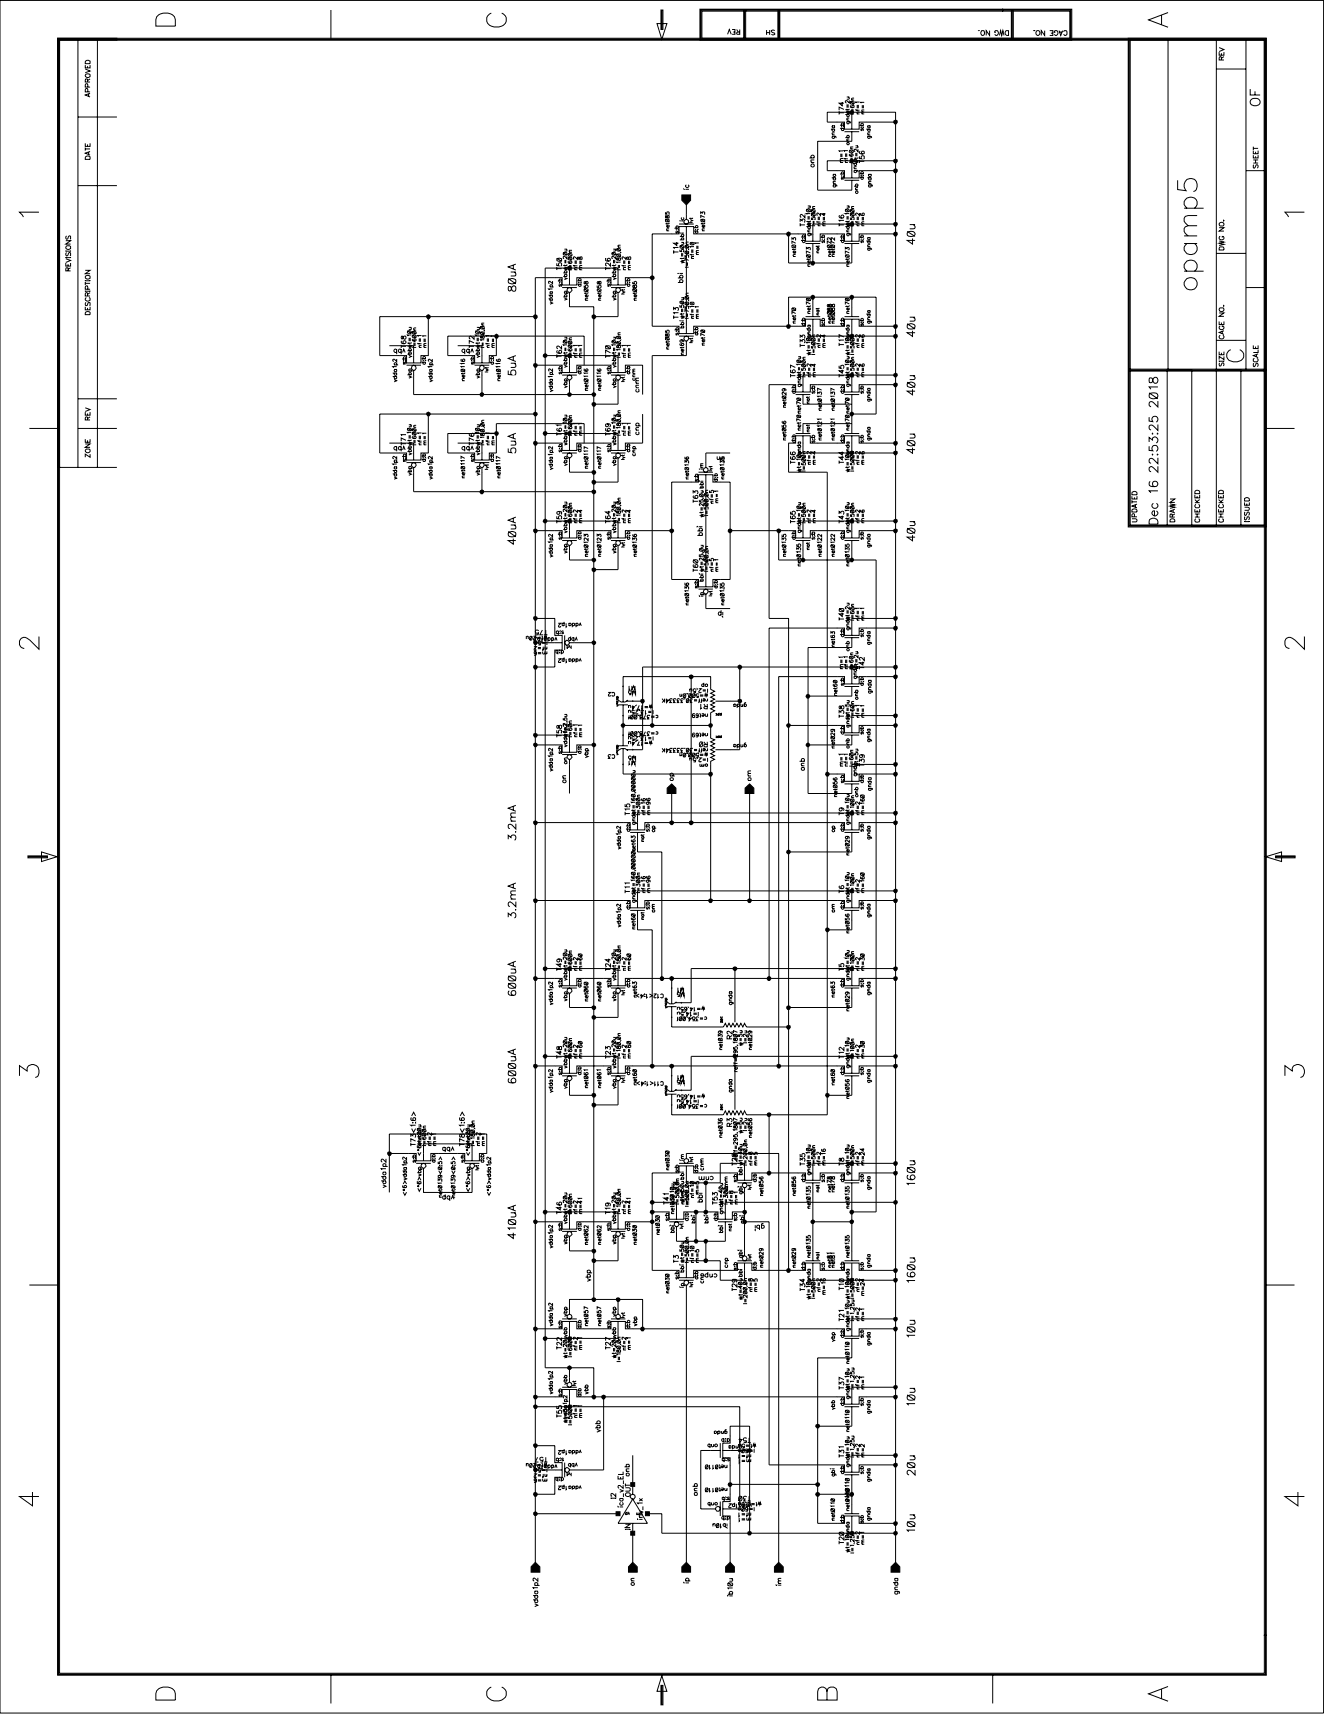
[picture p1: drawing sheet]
<svg xmlns="http://www.w3.org/2000/svg" width="398mm" height="514mm" viewBox="0 0 398 514" stroke-linecap="round" stroke-linejoin="round" font-family="sans-serif">
<g fill="none" stroke="#000" stroke-width=".3">
<path d="M0 .1h396.9v513.6h-396.9M17.3 11.5h362.4v478.9h-.6v-478.3h-361.2v489.7h361.2v-11.4h.6v12h-362.4zM17.3 11.5h17.8v.6h-17.2v128.1h-.6zM17.5 11.8h362v490.3h-362zM23.4 11.8v128.4M25.6 19.5v.9h1.4v-.9M25.7 18.3l.5-.2 .8 .2v.8h-1.4zM26.2 19.9v.5M29.2 11.8v128.4M47.6 4.4a3.7 3.7 0 0 1 4.7 .6l.3 .9v1.9h-5.9v-1.9l.3-.9zM99.2 3v8.8M147.3 3.9a2.14 2.14 0 0 0-1.3 2.5 2.14 2.14 0 0 0 2.2 1.7 3.1 3.1 0 0 0 3.6-1.7 2.04 2.04 0 0 0-1.3-2.5"/>
<path d="M197 7.1h3l-1.5 4.7zM198.2 3h.6v5.8h-.6zM198.5 3v5.8M209.9 2.8h90.8v.5h-90.2v8.2h110.3v-8.2h-20.1v-.5h20.7v9.3h-111.5zM210.1 3h111v8.8h-111zM218.2 10.3l.5-1.5 .6 1.5M219.5 8.8h.9v1.5h-.9M219.9 9.6h.5M220.9 8.8l.5 .8M221.8 8.8v1.5l-.8-.1 .1-.5 .7-.1M223 3h.6v8.8h-.6zM223.3 3v8.8"/>
<path d="M229.9 9v1.5M229.9 9.8h.9M230.8 9v1.5M232.3 9.2l-.3-.2-.7 .2 .3 .5 .7 .4-.3 .4-.7-.2M233.3 3h.5v8.8h-.5zM233.5 3v8.8M293.6 9.3h.1M294.4 9.2h.6a.75 .75 0 0 1 .3 .9 .75 .75 0 0 1-.9 .4l-.3-.5zM296.8 9.2v1.4l-1.1-1.4v1.4M298.6 9.7h-.3l.2-.5 .7 .2a.77 .77 0 0 1 .1 .8 .77 .77 0 0 1-.7 .4l-.3-.3M299.7 10.6l.4-1.4 .3 1.4 .3-1.4 .4 1.4M301.6 9.4l.8-.2v1.4l-.6-.1a.81 .81 0 0 1-.2-1.1z"/>
<path d="M303.3 3h.6v8.8h-.6zM303.5 3v8.8M310 9.2h.2zM313.3 9.2v1.4l-1-1.4v1.4M314.8 9.2h.9v1.4h-.9M315.1 9.9h.6M316.5 9.7h-.4l.3-.5 .7 .2a.77 .77 0 0 1 .1 .8 .77 .77 0 0 1-.7 .4l-.4-.3M317.6 9.2l.5 1.4 .6-1.4M317.8 9.6h.6M318.9 9.5l.3-.3h.5l.3 .3v.8l-.4 .3h-.3l-.4-.3M338.3 11.5h41.4v99.5h-.6v-98.9h-40.2v145.3h40.2v-46.4h.6v47h-41.4zM338.6 11.8h40.9v145.9h-40.9z"/>
<path d="M348.3 4.6v2.8M350.3 3.8l-5.9 2.2 5.9 2.2M350.3 11.8v99.2M364.7 11.8v99.2M365.6 15.6v1h1.4v-1M365.6 14.3l1.4 .6-1.4 .6M366.3 18l-.1-.9-.4-.1-.2 1h1.4M366.3 16v.6M367 17l-.7 .5M373.6 11.8v99.2M23.4 35.1h11.7M25.6 20.7l1.4 .6-1.4 .5"/>
<path d="M25.7 22.4l.5-.3 .6 .1 .2 .8-.5 .2h-.6l-.3-.4zM26.2 24.6v-.9h-.5l-.1 .9h1.4M26.3 27.6l-.1-1-.4-.1-.2 .4v.7h1.4M26.3 26.1l-.1-.9-.4-.1-.2 .3v.7h1.4M26.6 28.2v.6M27 28l-1.4 .5 1.4 .6M27 23.7l-.8 .5M249.2 38.7h1.1M249.5 37.7h.8M249.7 38.7l-.2 .5 .4 .2 .4-.2-.2-.5M249.7 37.7l-.2 .2 .2 .4 .6-.1-.2-.5M250.3 39.8h-.7l-.1 .3 .3 .3"/>
<path d="M251.6 33.3v1M251.6 33.8h1.5M251.9 38.5h1.2M251.9 37.5h1.2M252.3 38.1h.1M252.5 38.5l-.2 .2 .2 .5h.4l.2-.3-.2-.4M252.5 37.5l-.2-.2 .2-.4h.4l.2 .2-.2 .4M252.6 30.6v1.1l-1-.8h1.5M253 38.1h.1M253.1 32.8l-1.5-.7v1M253.2 39.5h4.4M253.5 34.3h1.2"/>
<path d="M253.9 36.4h.9l.3 .3-.1 .3M253.9 32.6v.5M253.9 29.1h.8M253.9 36h.8M254 31.3v1M254.1 36.4l-.2 .3 .2 .4h.4l.2-.2-.2-.5M254.1 34.3l-.2 .3 .2 .4h.4l.2-.2-.2-.5M254.1 33.3a.37 .37 0 0 0-.1 .6 .37 .37 0 0 0 .6 0 .37 .37 0 0 0-.1-.6M254.3 31.3v1M254.4 29.1l.3 .5-.8 .2M254.7 33.3h-.8l.8 .3-.8 .1 .8 .3-.8 .2M254.7 32.6l-.3 .3h-.9"/>
<path d="M254.7 30.1v.8l-.7-.7h-.3l-.2 .4 .3 .3M254.7 35.4h-.6l-.2 .2 .2 .4M255 30.6l.9-.1 .2 .5-.9 .2zM255 34.2h1.1M255 30.4l1.1 .8M255.1 31.6l-.1 .5 .4 .2 .7-.2v-.4l-.3-.2-.4 .2v.4l.4 .2M255.4 30h.7M255.4 32.7v6M255.4 39.5v2.9h-10.2v14.6h10.2v-2.9M255.8 32.7v1M256.1 29.4l-.7 .2 .2 .4M256.5 32.8l.3 .3h.9"/>
<path d="M257 32.8v.4M257 34.2h.7M257 31.5v1M257.4 31.5v1M257.7 33.6l-.7 .1 .2 .5M257.7 30.6h-1.2l.3 .3M257.7 37.6h1.2M258.2 38.1v.1zM258.3 38.6l-.1 .6 .5-.6 .2 .2-.2 .4M258.3 37.6l-.2-.4 .4-.2 .4 .2-.2 .4M258.4 34.2h.8M258.6 31.5v1"/>
<path d="M258.8 38.1v.1zM258.9 31.5v1M259.2 33.6l-.8 .1 .3 .5M259.2 33h-.7l-.1 .3 .3 .3M259.2 30.7h-1.1l.1 .2M259.8 38.7h1.1M260.2 37.7h.7M260.3 38.7l-.1 .5 .3 .2 .4-.2-.1-.5M260.3 37.7l-.1 .2 .1 .4 .6-.1-.1-.5M260.9 39.8h-.6l-.1 .3 .2 .3M268.6 36.6h-11v2.1h-4.4v-2.1h-5.1v-2.9h20.5v434.8M364.8 20.7h8.8"/>
<path d="M374.9 26.7v1.8h3M375.1 30a1.58 1.58 0 0 1 1.7-.5 1.58 1.58 0 0 1 1.1 1.4 1.55 1.55 0 0 1-1.7 .9 1.55 1.55 0 0 1-1.3-1.4zM376.3 27.4v1.1M23.4 55.7h11.7M25.6 43v.9h1.4v-.9M25.6 44.2v1M25.6 44.7h1.4M25.7 47l.5-.2 .8 .2v.8h-1.4zM26.2 43.3v.6M26.6 45.6v.7M27 45.4l-1.4 .5 1.4 .6M204.5 58.5h2.6v1.6l-1.3 1.3-1.3-1.3z"/>
<path d="M205.1 56.8h.1M205.6 56.8h1M205.8 55.4l-.2 .3a.52 .52 0 0 0 .5 .6 .52 .52 0 0 0 .5-.6l-.3-.3M242.7 47.4h1.5M243.2 48.7h1M243.4 47.4l-.2-.3 .2-.5a.49 .49 0 0 1 .7 .1 .49 .49 0 0 1-.1 .7M244.2 48h-1v.4l.3 .3M249.4 53.3h1.2M249.5 40.9h.9l.3 .2-.1 .3M249.5 40.4h.8M249.7 40.9l-.2 .4 .4 .2 .4-.1-.2-.5M249.9 55.4h.8l.3 .2v.3"/>
<path d="M249.9 55h.7M249.9 52.3h.7M250 55.4l-.1 .2 .1 .5h.4l.2-.3-.2-.4M250 53.3l-.1 .2 .1 .5h.4l.2-.3-.2-.4M250 52.3l-.1 .5 .3 .2 .4-.3-.2-.4M250.6 54.4l-.7 .1 .1 .5M251.9 52.2h1.2M252 48.7h.8M252.1 46.1v1M252.3 52.7h.1M252.5 53.1l-.1 .6 .5-.6 .2 .3-.2 .4M252.5 52.2l-.2-.2a.38 .38 0 0 1 .2-.4 .38 .38 0 0 1 .5 .1 .38 .38 0 0 1-.1 .5"/>
<path d="M252.5 46.1v1M252.8 48.1l-.8 .2 .2 .4M252.8 47.5l-.7 .1-.1 .3 .2 .2M252.8 45.3h-1.2l.2 .2M253 52.7h.1M253.1 47.4l.1 .2h1.1M253.2 54.1h4.4M253.5 48.7h.8M253.5 47.5v.3M253.5 41.3h1.2M253.6 46v1M253.9 46v1"/>
<path d="M253.9 42.3h.8M254.1 42.7h.4l.2 .3-.2 .4h-.4l-.2-.3zM254.1 41.3l-.2-.3 .2-.4h.4l.2 .3-.2 .4M254.3 48.1l-.8 .1 .2 .5M254.3 45.2h-1.2l.2 .3M254.7 41.7h-.6l-.2 .2 .2 .4M254.7 48.7h1.2M254.7 45l1.2 .8M254.8 46.2v.1a.57 .57 0 0 0 .4 .6 .57 .57 0 0 0 .7-.4l-.2-.3h-.4l-.2 .3 .3 .4M255.1 44.7h.8M255.2 47.3v1M255.4 48.2v5.2"/>
<path d="M255.5 47.3v1M255.7 49h1.2M255.9 44.1h-.8l.2 .6M256.1 51.1h1l.1 .5M256.1 55.8h1.2M256.1 50.6h.8M256.1 47.9h.8M256.3 51.1l-.2 .5 .4 .2 .4-.4-.2-.3M256.3 49l-.2 .5 .4 .2 .4-.4-.2-.3M256.3 47.9l-.2 .5 .4 .2 .4-.3-.2-.4M256.5 48l.8 .1-.8 .3 .8 .2-.8 .2M256.5 47.3v.3"/>
<path d="M256.5 43.7h.8M256.5 56.9h.8M256.6 45.8v1.1M256.7 55.8l-.2-.4 .4-.2 .4 .2-.2 .4M256.9 50l-.8 .1 .2 .5M257 45.8v1.1M257 43.7l.3 .5-.8 .1M257.3 47.2l-.1 .3h-1.1M257.3 44.7v.8l-.8-.8a.34 .34 0 0 0-.4 .4 .34 .34 0 0 0 .4 .3M257.3 56.3l-.8 .1 .3 .5M257.7 46.9v.6l.7 .1-.2-.3 .2-.5 .8 .1v.6l-.3 .1M257.7 53.1h1.2"/>
<path d="M257.7 52.1h1.2M257.7 48v.9M257.7 48.4h1.5M258 45.3l-.2 .1a.77 .77 0 0 0 .5 .8 .77 .77 0 0 0 .9-.2v-.5l-.7-.2-.2 .5 .4 .4M258.2 52.5v.2zM258.3 53.1l-.2 .2a.38 .38 0 0 0 .2 .5 .38 .38 0 0 0 .5-.2 .38 .38 0 0 0-.1-.5M258.3 52.1l-.2-.4 .4-.3 .4 .3-.2 .4M258.8 52.5v.2zM260.1 53.3h1.2M260.2 40.9h1.1v.5M260.2 40.4h.7M260.3 40.9l-.1 .4 .3 .2 .4-.1-.1-.5"/>
<path d="M260.4 55.4h1l.2 .2v.3M260.4 55h.9M260.4 52.3h.9M260.6 55.4l-.2 .3 .2 .4h.5l.2-.3-.2-.4M260.6 53.3l-.2 .3 .2 .4h.5l.2-.3-.2-.4M260.6 52.3l-.1 .1a.39 .39 0 0 0 .1 .5 .39 .39 0 0 0 .6-.1 .39 .39 0 0 0-.1-.5M261.3 54.4l-.8 .1-.1 .2 .3 .3M268.6 48.2h-20.5v3h5.1v2.2h4.4v-2.2h11M353.1 54.1v2.8l2.6 .3a2.08 2.08 0 0 1 0-3.1 2.08 2.08 0 0 1 3 .3 2.18 2.18 0 0 1-.8 3M373.6 51.2h5.9M375.8 46.5v.9h1.5v-.9M375.8 45.2v.9h1.5v-.9"/>
<path d="M375.8 48.9h1.5M375.8 48h1.5M375.8 44.5h1.5M375.8 44v1M376 49.4l-.2 .2 .2 .8 .3-.2 .6-.8 .4 .3-.3 .7M376.5 45.5v.6M376.5 46.9v.5M376.5 48v.9M11.7 63.6h-5.9l1.2 1.5M19.7 78.9v.9h1.5v-.9M19.7 77.6l1.5 .5-1.5 .6M19.7 72.2h1.5l-1.5 1h1.5"/>
<path d="M19.7 75.1v.3M19.7 77.1v.2M19.7 77.3h1.5M19.7 75.3h1.5M19.8 74l.3-.3h.7l.4 .3v.5a.75 .75 0 0 1-1 .3 .75 .75 0 0 1-.4-.8zM20 75.7l-.3 .4 .3 .7 .3-.2 .4-.9 .5 .2-.2 .9M20 70.7l-.3 .4 .1 .5 .4 .1 .3-.7 .5-.3 .2 .2-.2 .9M20.4 79.2v.6M21.2 75.1v.3M21.2 77.1v.2M153.9 79.5v1.1M154.7 79.2l-2.3 .9 2.3 .9"/>
<path d="M167 79v.6l.6 .1-.1-.2 .1-.6h.6l.2 .7-.3 .2M167 77.4l1.4 1M167 77.6l.6-.2 .8 .2v.6a.77 .77 0 0 1-.9 .2 .77 .77 0 0 1-.5-.8zM168.9 75.9l.9-.2 .2 .6-.9 .1zM168.9 75.7l1.1 .8M169.2 79.4v.3M169.2 74.7h.8M169.4 77.9v1.1M169.7 77.9v1.1M169.8 74.7l.2 .5-.8 .1M170 79.3l-.2 .3h-.9M170 76.8v.8l-.9-.8-.2 .6 .3 .1"/>
<path d="M170.3 77.2l1.2 .7M170.3 76l1.2 .8M170.5 78.3l-.2 .2 .2 .5h.9l.1-.4-.1-.3h-.5l-.1 .3 .3 .4M170.5 77.2h.8l.2 .3a.62 .62 0 0 1-.6 .4 .62 .62 0 0 1-.6-.4zM170.7 75.6h.8M170.9 79.5v.9M171.2 79.5v.9M171.5 75.1h-.7l-.1 .3 .2 .2M172 79.5v.2h1.1M172.3 79.5v.4M172.5 78.1v1M172.8 78.1v1"/>
<path d="M173.1 77v.8l-1-.8-.1 .6 .2 .1M173.6 77.1l-.2 .2 .2 .5 .2-.1 .2-.5a.39 .39 0 0 1 .5 0 .39 .39 0 0 1 0 .6h-.4l-.3-.6zM173.9 78.2v1M174.2 78.2v1M174.6 79.6l-.8 .1 .2 .5M181.8 77.5h-.2v.6l.3 .2h.9l.2-.7-.4-.2-.4 .2v.5l.3 .2M183 78.8v1l-.6-.8-.5-.1-.3 .1v.5l.3 .2M183.5 76l.2-.3h.7l.3 .3a.6 .6 0 0 1-.6 .5 .6 .6 0 0 1-.6-.5zM183.5 75.7l1.2 .8M183.9 79.4v.3M183.9 74.7h.8M184 77.9v1.1"/>
<path d="M184.3 77.9v1.1M184.4 74.7l.3 .4-.8 .2M184.7 79.3l-.3 .3h-.9M184.7 76.8v.8l-.9-.8-.3 .3 .2 .4M184.9 76.2l1.2 .8M184.9 74.5l1.2 .8M185.1 77.3l-.2 .3 .2 .4 .2-.1 .3-.6h.4a.39 .39 0 0 1 .1 .6 .39 .39 0 0 1-.6 0l-.2-.5zM185.2 74.5l.8 .2a.52 .52 0 0 1-.5 .6 .52 .52 0 0 1-.5-.6zM185.3 74.1h.8M185.4 79.5v.9M185.8 79.5v.9M186 75.7h.1"/>
<path d="M186.1 78.6h-1.2l.3 .3M186.1 73.5l-.8 .1 .2 .5M186.5 79.5l.1 .2h1.1M186.9 79.5v.4M187 78.1v1M187.4 78.1v1M187.7 77v.8l-.8-.8-.4 .3 .3 .4M188 77.2v.3l.3 .3 .3-.6 .4-.2 .1 .7-.5 .1-.3-.7zM188.5 78.2v1M188.8 78.2v1M189.1 79.6l-.7 .2 .2 .4M199.6 65.9l.9-.1 .2 .5-1 .2z"/>
<path d="M199.6 64.7v.6h.3a.53 .53 0 0 1 .2-.5 .53 .53 0 0 1 .6-.1v.6a.53 .53 0 0 1-.6 0 .53 .53 0 0 1-.2-.6zM199.6 63.6v.6h.4l.1-.7h.4l.2 .2-.2 .6M199.6 65.7l1.1 .8M199.9 66.8v.5M199.9 69.2h.8M200.5 67.5l.2 .5-.4 .2-.4-.4 .3-.3v.7M200.7 68.6l-.8 .1 .3 .5M200.7 66.8l-.2 .3h-.9M202 75.1v1M202 75.6h1.5M202.3 68.5h1.2M202.7 69h.1"/>
<path d="M202.9 69.4l-.2 .2 .2 .4 .2-.6h.3l-.1 .6M202.9 68.5l-.2-.3 .2-.4h.4l.2 .2-.2 .5M202.9 72.6v1l-.9-.7h1.5M203.4 69h.1M203.5 74.2h-1.5l.3 .4M203.6 67.2h4.4M203.9 74.9v.5l.5 .1 .1-.7h.4l.2 .4-.3 .4M203.9 66.3h.1M203.9 69.9h.1M203.9 73.6l1.2 .9M203.9 71.9h1.2M203.9 70.9h1.2"/>
<path d="M204.3 78l.8 .2-.8 .2 .8 .3-.8 .2M204.3 77.3v.4M204.3 72.7h.8M204.3 66.3h.8M204.3 69.9h.8M204.4 75.9v1M204.5 65.2l-.2 .2a.38 .38 0 0 0 .2 .5 .38 .38 0 0 0 .5-.2 .38 .38 0 0 0-.1-.5M204.5 71.9l-.2-.1 .2-.5h.4l.2 .3-.2 .3M204.5 70.9l-.2-.4 .3-.3 .5 .3-.2 .4M204.7 75.9v1M204.8 72.7l.3 .4-.8 .2M205.1 77.3l-.1 .2h-1.1"/>
<path d="M205.2 66.1l.6-.4 .6 .4 .1 .6-.4 .5h-.6l-.4-.5zM205.4 76.5v.6l.4 .1 .1-.7 .6 .1-.2 .6M205.4 75.5l.9-.1 .2 .5-.9 .1zM205.4 73.8l.9-.1 .2 .5-.9 .2zM205.4 75.3l1.1 .8M205.4 73.6l1.1 .8M205.7 73.3h.8M205.8 61.4v4.3M205.8 67.9v32.1M206.2 78.7v1M206.5 78.1l-1.1-.6v.8M206.4 74.9h.1"/>
<path d="M206.5 72.6l-.8 .2 .3 .5M206.7 66.8h1M206.9 76.2l.3 .2h.9M206.9 72.7l1.2 .7M207 65.8l.7 .4-.7 .2M207 72.9l.9-.1 .2 .5-.9 .1-.3-.3zM207 65.3v.4M207.3 76.2v.4M207.3 77.5h.8M207.4 74.8v1M207.7 65.3v.2h-1M207.8 74.8v1"/>
<path d="M208.1 76.9h-.7l-.1 .4 .3 .2M208.1 74h-1.2l.3 .2M208.1 69.3h1.2M208.1 68.3h1.2M208.5 68.8h.1M208.7 69.3l-.2 .4 .4 .3 .4-.3-.2-.4M208.7 68.3l-.2-.2a.38 .38 0 0 1 .2-.5 .38 .38 0 0 1 .5 .2 .38 .38 0 0 1-.1 .5M208.8 76.3h.7M209 73.7v.9M209.2 68.8h.1M209.3 73.7v.9M209.5 75.7l-.7 .2 .2 .4"/>
<path d="M209.5 75.1h-.6l-.1 .4 .2 .2M209.5 72.9h-1.1l.2 .2M210.1 64.2v-.7l.6 .4v-.4h.5l.1 .2-.1 .6M210.1 65.7l1.2 .8M210.2 65.9l1-.1 .1 .5-.9 .2-.3-.3zM210.6 66.8v.5M210.6 69.2h.7M211.2 67.5l.1 .5-.3 .2-.4-.4 .3-.3v.7M211.3 68.6l-.7 .1 .2 .5M211.3 66.8l-.1 .3h-1.1M211.3 65.2l-1.2-.6v.8M236.5 70.1v8.8h18.9v-5.9"/>
<path d="M237.5 73.6l.9-.1 .2 .6-.9 .1zM237.5 71.9v-.6l.4 .4 .1-.4 .3-.1 .3 .2-.2 .6M237.5 73.4l1.1 .9M237.8 74.5v.5M237.8 76.9h.8M238.5 75.2v.7h-.5l-.2-.4 .4-.3v.7M238.6 76.3l-.8 .2 .3 .4M238.6 74.5l-.2 .3h-.9M238.6 72.9l-1.1-.6v.8M239.9 66.5v-.8l.6 .5v-.4a.53 .53 0 0 1 .9 .1 .53 .53 0 0 1-.3 .8M239.9 66.9v1M239.9 67.4h1.5"/>
<path d="M240.2 72.1h1.2M240.2 71.1h1.2M240.7 71.5v.2zM240.8 72.1l-.2 .3 .4 .4 .4-.2-.2-.5M240.8 71.1l-.2-.4 .4-.3 .4 .2-.2 .5M241.4 71.5v.2zM241.4 64.3v.9l-1.2-.9-.3 .6 .4 .3M241.6 73h4.4M241.8 74.8v-.6l.5 .3 .1-.3h.4l.2 .2-.2 .6M241.8 62.7l1.2 .8M241.8 67.9h1.2M241.8 76.4l1.2 .8"/>
<path d="M241.9 62.9l.9-.1 .2 .6-.9 .1-.3-.3zM241.9 76.6l.9-.2 .2 .6-.9 .1-.3-.3zM242.2 66.9l.8 .2-.8 .3 .8 .2-.8 .2M242.2 70.1h1l.1 .5M242.2 66.3v.3M242.2 77.5v.4M242.2 61.8h.8M242.2 79.9h.8M242.2 69.6h.8M242.2 66.8h.8M242.3 64.8v1M242.4 70.1l-.2 .3 .4 .3 .4-.1-.2-.5"/>
<path d="M242.4 67.9l-.2 .4 .4 .3 .4-.1-.2-.6M242.4 66.8l-.2 .3 .2 .4 .6-.1-.2-.6M242.7 64.8v1M242.8 61.8l.2 .5-.8 .1M242.8 78.2l.2 .5-.3 .2a.34 .34 0 0 1-.5-.3 .34 .34 0 0 1 .4-.4v.7M243 66.2v.2h-1.2M243 64.1h-1.2l.3 .2M243 79.2l-.8 .2 .3 .5M243 77.4l-.2 .4h-1M243 75.8l-1.2-.5v.8M243 69l-.8 .1 .3 .5M243.3 65.2v.6h.5l-.1-.1 .1-.5h.5l.1 .1-.1 .6"/>
<path d="M243.3 64.1h1l.1 .5-.9 .1zM243.3 63l1-.1 .1 .6-.9 .1zM243.3 67.7h1.1M243.3 64.1l1.1 .7M243.3 62.9l1.1 .8M243.7 62.5h.7M243.8 73v5.9M243.8 66.3v1M244.1 66.3v1M244.4 61.9h-.6l-.1 .3 .2 .3M244.9 66.3v.3h1.1M244.9 73.7v.3"/>
<path d="M244.9 75.8h.7M244.9 74.3h.7M245.1 74.3l-.2 .2 .2 .4 .5-.1-.2-.5M245.3 66.4v.4M245.3 67.7h.7M245.4 65v1M245.6 75.2l-.7 .2 .2 .4M245.6 73.6v.3h-1M245.7 65v1M246 67.1l-.7 .2 .2 .4M246 63.9v.7l-.9-.7-.2 .6 .3 .1M246 71.2h1.2"/>
<path d="M246.5 71.7h.1M246.6 72.2l-.1 .1 .1 .5 .3-.6h.3l-.1 .6M246.6 71.2a.39 .39 0 0 1 0-.6 .39 .39 0 0 1 .6 .1l-.1 .5M246.7 67.7h.9M246.9 65.1v1M247.1 71.7h.1M247.1 63.9v.7l-.7-.5h1.2M247.2 65.1v1M247.6 67.1l-.8 .1-.1 .2 .3 .3M247.6 66.5l-.8 .1-.1 .2 .3 .3M248.1 73.4l1.2 .9M248.2 73.6l.9-.1 .2 .6-1 .1-.2-.2z"/>
<path d="M248.5 74.5v.5M248.5 76.9h.8M249.1 75.2l.2 .2-.2 .5h-.4l-.2-.4 .3-.3v.7M249.2 73.6l.9-.1 .2 .6-1 .1zM249.2 73.4l1.1 .9M249.3 76.3l-.8 .2 .3 .4M249.3 74.5l-.2 .3h-1M249.3 72.9l-1.2-.6v.8M249.3 71.2v.8l-.7-.7h-.4l-.1 .5 .3 .2M249.5 74.5v.5M249.5 76.9h.8M250.1 75.2l.2 .2-.2 .5h-.4l-.2-.4 .4-.3v.7"/>
<path d="M250.3 76.3l-.8 .2 .3 .4M250.3 74.5l-.2 .3h-.9M250.3 72.9l-1.1-.6v.8M250.3 71.2v.8l-.7-.7h-.3l-.1 .5 .2 .2M251.6 66.9v1M251.6 67.4h1.5M251.8 64.6h-.1a.69 .69 0 0 0 .6 .9 .69 .69 0 0 0 .8-.6l-.2-.3a.47 .47 0 0 0-.7 .2 .47 .47 0 0 0 .4 .6M251.9 72.1h1.2M251.9 71.1h1.2M252.4 71.5v.2zM252.5 72.1l-.2 .2a.38 .38 0 0 0 .2 .4 .38 .38 0 0 0 .5-.1 .38 .38 0 0 0-.1-.5M252.5 71.1l-.2-.4 .3-.3 .5 .3-.2 .4"/>
<path d="M253 71.5v.2zM253.1 66.1h-1.5l.3 .3M253.2 73h4.4M253.5 74.8v-.6l.5 .3 .1-.3h.4l.2 .4-.3 .4M253.5 62.7l1.2 .8M253.5 76.4l1.2 .8M253.5 67.9h1.2M253.6 76.6l.1-.2 .9 .2a.52 .52 0 0 1-.5 .6 .52 .52 0 0 1-.5-.6zM253.9 66.9l.8 .2-.8 .3 .8 .2-.8 .2M253.9 70.1h1l.1 .5M253.9 66.3v.3M253.9 77.5v.4"/>
<path d="M253.9 61.8h.8M253.9 79.9h.8M253.9 69.6h.8M253.9 66.8h.8M254 64.8v1M254.1 70.1l-.2 .1a.38 .38 0 0 0 .2 .5 .38 .38 0 0 0 .5-.1 .38 .38 0 0 0-.1-.5M254.1 67.9l-.2 .2a.38 .38 0 0 0 .2 .5 .38 .38 0 0 0 .5-.2 .38 .38 0 0 0-.1-.5M254.1 66.8l-.2 .3 .2 .4h.4l.2-.2-.2-.5M254.3 64.8v1M254.4 61.8l.3 .4-.8 .2M254.5 78.2l.2 .2a.38 .38 0 0 1-.2 .4 .38 .38 0 0 1-.5-.1 .38 .38 0 0 1 .1-.5h.2v.7M254.7 66.2l-.1 .2h-1.1"/>
<path d="M254.7 64.1h-1.2l.2 .2M254.7 79.2l-.8 .2 .2 .5M254.7 77.4l-.3 .4h-.9M254.7 75.8l-1.2-.5v.8M254.7 69l-.8 .1 .2 .5M255 65.2v.6h.4l.1-.6h.4l.2 .1-.2 .6M255 64.1h.9l.2 .5-.9 .1zM255 63l.9-.1 .2 .6-.9 .1zM255 67.7h1.1M255 64.1l1.1 .7M255 62.9l1.1 .8M255.4 62.5h.7"/>
<path d="M255.4 66.3v6M255.8 66.3v1M256.1 61.9h-.7v.3l.2 .3M256.5 66.3l.1 .3h1.1M257 66.4v.4M257 67.7h.7M257 65v1M257.4 65v1M257.7 67.1l-.7 .2 .2 .4M257.7 63.9v.7l-.9-.7-.3 .4 .4 .3M257.7 71.2h1.2M258.1 71.7h.1"/>
<path d="M258.2 64l-.1 .5 .5 .1h.5l.1-.5a.37 .37 0 0 0-.7 0 .37 .37 0 0 0 .3 .5M258.3 72.2l-.2 .1 .2 .5 .2-.5 .3-.1-.1 .6M258.3 71.2l-.2-.2a.38 .38 0 0 1 .2-.5 .38 .38 0 0 1 .5 .2 .38 .38 0 0 1-.1 .5M258.4 67.7h.8M258.6 65.1v1M258.8 71.7h.1M258.9 65.1v1M259.2 67.1l-.8 .2 .3 .4M259.2 66.5l-.8 .2 .3 .4M259.8 72.3h1.1M260.2 74.4h.8l.4 .2-.1 .3M260.2 74h.7"/>
<path d="M260.2 71.2h.7M260.3 74.4l-.1 .2 .1 .5 .6-.2-.1-.5M260.3 72.3l-.1 .2 .1 .4 .6-.1-.1-.5M260.3 71.2l-.1 .5 .3 .2 .4-.1-.1-.6M260.9 73.4l-.7 .1 .2 .5M268.6 70.1h-11v2.2h-4.4v-2.2h-7.2v2.2h-4.4v-2.2h-33.6v-2.2h-4.4v2.2h-8v27.7h8v2.2h4.4v-2.2h33.6v-2.1h4.4v2.1h7.2v-2.1h4.4v2.1h11M268.6 67.2h-24.8v5.1M272 69.4l2.4 1.5M272.1 69.7l.9-.3a1.02 1.02 0 0 1 1.4 .9 1.47 1.47 0 0 1-2.4 0zM272.8 67.4h1.6M273.6 71.5v1.7l-1.6-1.1h2.4M273.9 67.4l.5 .5-.2 .6-1.4 .1"/>
<path d="M355.1 73h3.9M355.1 70.7h3.9M355.1 62.4h5.8M355.9 73a1.92 1.92 0 0 0 .6 3.4 1.92 1.92 0 0 0 2.5-2.3l-.8-1.1M355.9 62.4a1.92 1.92 0 0 1 .6-3.3 1.92 1.92 0 0 1 2.5 2.2l-.8 1.1M359 67.7h-2.7l-.9 .3-.3 .5v.9l1.2 1.3M359 64.6h-2.7l-.9 .3-.3 .6v.8l1.2 1.4M364.8 76h8.8M365.6 72.3l1.4 .3-1.4 .3 1.4 .4-1.4 .3M365.6 68.3h1.4l-1.4 1h1.4M365.8 74.1h1.1l.1 .9h-1.4zM365.8 66.8a.67 .67 0 0 1 1 0 .67 .67 0 0 1-.1 1l-.9-.1-.2-.3z"/>
<path d="M365.9 70.9h-.1a.66 .66 0 0 0 .5 1 .66 .66 0 0 0 .6-1h-.4v.3M366.9 66.1v.2zM391.2 63.6h-5.9l1.1 1.5M20.4 81.2v-.8l-.5-.1-.2 .9h1.5M21.2 80.3l-.8 .4M25.6 92v.9h1.4v-.9M25.6 81.1h1.4l-1.4 1h1.4M25.6 84v.3M25.6 84.5v1M25.6 87.2v.2M25.6 87.3h1.4M25.6 85h1.4"/>
<path d="M25.6 84.2h1.4M25.7 82.8l.5-.2 .6 .1 .2 .7-.5 .3-.6-.1-.3-.3zM25.8 93.5h1l.2 .9h-1.4zM25.8 90.7l-.2 .4 .1 .5h.5l.2-.8 .4-.1 .2 .1-.2 .9M25.9 89.3a.53 .53 0 0 0-.3 .6 .53 .53 0 0 0 .6 .4l.8-.3v-.5l-.3-.2M26.2 88.8v-.9l-.4-.1-.2 .3v.7h1.4M26.2 92.3v.6M26.3 86.7l-.1-.9-.4-.1-.2 1h1.4M27 87.8l-.8 .5M27 84v.3M27 87.2v.2M122.2 99.2l1.2 .7"/>
<path d="M122.3 99.4a.58 .58 0 0 1 .7-.2 .58 .58 0 0 1 .3 .7h-1zM122.6 98.2h.8M123.1 98.2l.3 .5-.8 .1M123.6 99.4l1.2 .7M123.7 99.5l.6-.1 .4 .1 .1 .4-.3 .2h-.6l-.3-.2zM124 99h.8M124.8 98.3l-.8 .2 .3 .5M128.4 95v11.6h-2.2v2.2h-4.3v-2.2h-8v-11.6h46.6M142.6 99.2l1.2 .7M142.7 99.4l.9-.1 .2 .6h-1l-.2-.2zM143 98.2h.8M143.6 98.2l.2 .6h-.8"/>
<path d="M144.1 99.7l.9-.1 .2 .5-.9 .2zM144.1 98l.9-.1 .2 .6-.9 .1zM144.1 99.5l1.1 .8M144.1 97.9l1.1 .8M144.4 97.5h.8M145.1 99.1h.1M145.2 96.9h-.7l-.1 .3 .3 .3M152.4 83.5l2.3 1.6M152.5 86a.86 .86 0 0 0 .4 1.2l.3-.1 .3-1a.62 .62 0 0 1 .7-.4 .62 .62 0 0 1 .5 .6 .76 .76 0 0 1-.4 1 1.18 1.18 0 0 1-1.1-1.3zM152.5 83.9a1.43 1.43 0 0 1 2.2 .3v.3a1.29 1.29 0 0 1-2.3 0zM153.2 81.6h1.5M154.3 81.6l.4 .5-.1 .6-1.4 .1"/>
<path d="M164.5 89.6h1.2M164.5 88.5h1.2M164.9 90.6l.8 .3-.8 .3M164.9 87.5h.8M164.9 86.1h1.1M165 89.6v.6h.5l.2-.2-.2-.4M165 88.5l-.1 .5a.39 .39 0 0 0 .6 .1 .39 .39 0 0 0 0-.6M165 87.5v.6h.5l.2-.3-.2-.3M165 86.1l-.1-.5a.39 .39 0 0 1 .6-.1 .39 .39 0 0 1 0 .6M165.7 86.7h-1.2l.3 .2M165.7 84.3v.7l-.8-.6h-.3l-.1 .4 .3 .2M167 80.1v.9"/>
<path d="M167 80.6h1.4M167.3 84.3h1.1M167.6 84.8h.2zM167.8 85.3l-.2 .2 .2 .4 .3-.6h.3l-.2 .6M167.8 84.3l-.2-.2 .2-.4 .6 .2-.2 .4M168.3 84.8h.1M168.6 86.2h4.4M168.9 89h1.1M168.9 82.9h1.1M168.9 81.8h1.1M169.2 80.1l.8 .1-.8 .3 .8 .2-.8 .2M169.2 89.4l.8 .3-.8 .3"/>
<path d="M169.2 83.3l.8 .2-.8 .4M169.2 87.9h1.2M169.4 89l-.2-.4 .4-.3 .4 .2-.2 .5M169.4 87.9l-.2-.1 .2-.5 .6 .2-.2 .4M169.4 82.9l-.2-.2 .2-.4 .6 .1-.2 .5M169.4 81.8a.4 .4 0 0 1 0-.6 .4 .4 0 0 1 .6 .1l-.2 .5M170.2 86.5l.6-.3 .6 .3 .1 .6-.5 .6h-.5l-.5-.6zM170.3 80.9h1.2M170.8 80.4v5.1M170.8 87.7v4.3h7.3v297.7M172.3 80.9h.8M173.1 80.2l-.8 .2 .3 .5"/>
<path d="M173.1 84.2h1.1M173.1 85.2h1.1M173.6 84.6v.2zM173.7 85.2l-.2 .4 .3 .3 .4-.2-.1-.5M173.7 84.2l-.2-.3 .3-.4 .4 .2-.1 .5M173.8 80.9h.8M174.2 84.7h.1M174.6 80.2l-.8 .1 .2 .6M175.2 85.6v.5l.5 .1a.44 .44 0 0 1 0-.6 .44 .44 0 0 1 .7 .1 .44 .44 0 0 1-.3 .6M175.2 84.5l.1 .6 .4-.6a.39 .39 0 0 1 .6 0 .39 .39 0 0 1-.1 .6h-.3l-.5-.6zM175.2 86.6l1.2 .8M175.5 87.8v.3"/>
<path d="M175.5 90h.9M176.2 88.3l.2 .3-.2 .4h-.5l-.2-.4 .4-.3v.7M176.4 89.5l-.9 .1 .3 .4M176.4 87.7l-.1 .2h-1.1M179.1 85.6v.5l.5 .1a.44 .44 0 0 1 0-.6 .44 .44 0 0 1 .6 .1 .44 .44 0 0 1-.2 .6M179.1 86.6l1.2 .8M179.2 84.5v.6l.4-.1 .1-.5a.39 .39 0 0 1 .5 .1 .39 .39 0 0 1 0 .5h-.5l-.1-.5zM179.5 87.8v.3M179.5 90h.8M180.1 88.3l.2 .3-.2 .4h-.4l-.2-.4 .3-.3v.7M180.3 89.5l-.8 .1 .2 .4M180.3 87.7l-.1 .2h-1.1"/>
<path d="M181.6 80.1v.9M181.6 80.6h1.4M181.9 84.3h1.1M182.3 84.8h.1M182.5 85.3h-.2v.5l.2 .1 .2-.6h.3l-.1 .6M182.5 84.3l-.2-.1 .2-.5h.4l.1 .2-.1 .4M182.9 84.8h.1zM183.2 86.2h4.3M183.5 89h1.2M183.5 82.9h1.2M183.5 81.8h1.2M183.9 80.1l.8 .1-.8 .3 .8 .2-.8 .2"/>
<path d="M183.9 89.4l.8 .3-.8 .3M183.9 83.3l.8 .2-.8 .4M183.9 87.9h1.1M184.1 89l-.2-.5 .3-.2 .5 .3-.2 .4M184.1 87.9l-.2-.1 .2-.5h.4l.2 .3-.2 .3M184.1 82.9l-.2-.1 .2-.5h.4l.2 .2-.2 .4M184.1 81.8l-.2-.5a.39 .39 0 0 1 .6-.1 .39 .39 0 0 1 0 .6M184.7 86.5l.6-.3 .6 .3 .2 .6-.4 .6h-.6l-.4-.6zM184.9 80.9h1.2M185.3 85.5v-5.1h-21.8v329.8h14.6v8.7M185.3 87.7v7.3h-7.2M186.1 99.8l-.8 .1 .2 .5"/>
<path d="M186.3 88.2h1M186.6 87.3l.7 .3-.7 .3M186.6 86.7v.4M186.9 80.9h.8M187.3 86.7l-.3 .3h-.7M187.7 80.2l-.8 .1 .2 .6M187.7 84.2h1.2M187.7 85.2h1.2M188.1 84.6v.2zM188.3 85.2l-.2 .5a.39 .39 0 0 0 .6 .1 .39 .39 0 0 0 0-.6M188.3 84.2l-.2-.5a.39 .39 0 0 1 .6-.1 .39 .39 0 0 1 0 .6M188.4 80.9h.7"/>
<path d="M188.8 84.6v.2zM189.1 80.2l-.7 .2 .2 .5M189.7 84.5v.5l.5 .1v-.6l.3-.1a.39 .39 0 0 1 .4 .3 .39 .39 0 0 1-.2 .4M189.7 86.6l1.2 .8M189.9 85.6l-.2 .2 .2 .4 .3-.1 .1-.5a.35 .35 0 0 1 .5 0 .35 .35 0 0 1 0 .5 .35 .35 0 0 1-.5 0l-.1-.5zM190.2 87.8v.3M190.2 90h.7M190.8 88.3l.1 .3-.1 .4h-.5l-.1-.5 .3-.2v.7M190.9 89.5h-.7l.1 .5M190.9 87.7l-.1 .2h-1.1M195.6 83.3h-8.1v2.2h-4.3v-2.2h-10.2v2.2h-4.4v-2.2h-8.1v385.2M199.6 99.1v.5l.4 .1 .1-.7h.4l.2 .2-.2 .6"/>
<path d="M202 93v-.8l.5 .5 .2-.5h.6l.2 .6-.3 .4M202 95.1h1.5M202 94.6v1M202.3 98.9h1.2M202.7 99.4h.1M202.9 99.9l-.1 .6 .4-.6 .3 .2-.2 .4M202.9 98.9l-.2-.4 .3-.2 .5 .2-.2 .4M203.3 82.1h.1M203.3 84.7h1.5M203.3 83.4h1.5M203.4 99.4h.1M203.5 93.8h-1.5l.3 .4"/>
<path d="M203.8 82h1M203.9 91.5v.6l.5 .1a.44 .44 0 0 1 0-.7 .44 .44 0 0 1 .6 0 .44 .44 0 0 1 0 .7h-.2M203.9 96.3h.1M203.9 90.3l1.2 .8M203.9 98.3h1.2M203.9 97.3h1.2M204 90.5a.56 .56 0 0 1 .6-.2 .56 .56 0 0 1 .4 .6 .56 .56 0 0 1-.7 .2 .56 .56 0 0 1-.3-.6zM204 84.7l-.2-.5 .4-.3 .6 .3-.2 .5M204 83.4l-.2-.6 .4-.3 .6 .3-.2 .6M204.3 94.6l.8 .3-.8 .1 .8 .3-.8 .2M204.3 93.9v.5M204.3 89.3h.8"/>
<path d="M204.3 96.2h.8M204.4 92.6v1M204.5 98.3l-.2-.1 .2-.5h.4l.2 .3-.2 .3M204.5 97.3l-.2-.4 .3-.3 .5 .3-.2 .4M204.7 92.6v1M204.8 89.3l.3 .2-.1 .4h-.7M205.1 93.9l-.3 .3h-.9M205.4 91.8v.6l.4 .1 .1-.7 .6 .1-.2 .6M205.4 90.8l.9-.2 .2 .6-.9 .1zM205.4 89.1l.9-.1 .2 .5-.9 .2zM205.4 95.5h1.1M205.4 90.6l1.1 .8"/>
<path d="M205.4 88.9l1.1 .8M205.4 80.1h1.1M205.7 88.6h.8M206.2 94v1M206.5 93.4l-1.1-.6v.8M206.4 90.2h.1M206.5 87.9l-.8 .2 .3 .5M206.9 94.1l.3 .3h.9M206.9 90.6l1.2 .8M207 90.8l.9-.2 .2 .6-.9 .1-.3-.2zM207.3 94.1v.4M207.3 95.5h.8"/>
<path d="M207.4 92.8v1M207.8 92.8v1M208.1 94.9h-.7l-.1 .3 .3 .3M208.1 91.9h-1.2l.3 .3M208.1 99.8h1.2M208.1 98.8h1.2M208.5 99.3h.1M208.7 99.8l-.2 .2 .2 .5h.4l.2-.3-.2-.4M208.7 98.8l-.2-.2 .2-.4h.4l.2 .2-.2 .4M208.8 95.5h.7M209 92.8v1M209.2 99.3h.1"/>
<path d="M209.3 92.8v1M209.5 94.9h-.6l-.1 .3 .2 .3M209.5 94.3l-.7 .1 .2 .5M209.5 92h-1.1l.2 .2M210.1 98.9l1.2 .8M210.2 99.1l1-.1 .1 .5-.9 .1-.3-.2zM236.5 97.8v-8.7h26.2v35.1h-7.3M237.5 92.5l.9-.1 .2 .6-.9 .1zM237.5 92.3l1.1 .9M237.8 94.6v.4M237.8 96.9h.8M238.5 95.2v.7h-.5l-.2-.4 .4-.3v.7"/>
<path d="M238.6 96.3l-.8 .2 .3 .4M238.6 94.5v.3h-1.1M238.6 94l-1.1-.6v.9M240.2 97.1h1.2M240.2 96.1h1.2M240.6 96.6h.1M240.8 97.1l-.2 .1 .2 .5 .6-.1-.2-.5M240.8 96.1l-.2-.5 .4-.2 .4 .1-.2 .6M241.3 96.6h.1M241.6 95h4.4M241.8 98.6h1.2M241.8 89.5l1.2 .7"/>
<path d="M241.9 89.6l.9-.1 .2 .5-.9 .1-.3-.2zM242.2 91.7v.4M242.2 97.5h.8M242.2 94h.8M242.4 98.6l-.2 .3 .4 .4 .4-.2-.2-.5M242.4 97.5l-.2 .4 .4 .3 .4-.2-.2-.5M242.8 92.3l.2 .5-.3 .2-.5-.4 .4-.3v.7M243 93.4l-.8 .1 .3 .5M243 91.6l-.2 .3h-1M243 91.1l-1.2-.5v.7M243 99.6l-.8 .2 .3 .4M243.8 89.1v5.9"/>
<path d="M243.8 95.7v5.1h24.8M244.9 92.4v.4M244.9 94.4h.7M244.9 93h.7M245.1 93l-.2 .3 .4 .3 .3-.2-.2-.4M245.6 93.9h-.6l.1 .5M245.6 92.3l-.2 .3h-.8M246 96.1h1.2M246.5 96.6v.1zM246.6 97.1l-.1 .6 .3-.1 .1-.4h.3v.5h-.1M246.6 96.1l-.1-.4 .3-.2 .4 .1-.1 .5M247.2 96.6v.1z"/>
<path d="M248.1 93.4l1.2 .9M248.2 93.6l.9-.1 .2 .6-1 .1-.2-.3zM248.2 92.4l-.1 .3 .1 .4 .7-.8 .4 .2v.5l-.5 .1-.2-.5zM248.2 91.3l-.1 .3 .1 .4 .7-.8 .4 .2v.5l-.5 .1-.2-.5zM248.5 94.6v.4M248.5 96.9h.8M249.1 95.2l.2 .2-.2 .5h-.4l-.2-.4 .3-.3v.7M249.2 93.6l.9-.1 .2 .6-1 .1zM249.2 92.5v.5l.2 .1 .3-.6 .4-.2 .2 .7-.4 .2-.5-.8zM249.2 91.4v.5l.2 .1 .3-.6 .4-.2 .2 .7-.5 .1-.2-.5zM249.2 93.4l1.1 .9M249.3 96.3l-.8 .2 .3 .4"/>
<path d="M249.3 94.5v.3h-1.2M249.5 94.6v.4M249.5 96.9h.8M250.1 95.2l.2 .2-.2 .5h-.4l-.2-.4 .4-.3v.7M250.3 96.3l-.8 .2 .3 .4M250.3 94.5v.3h-1.1M251.9 97.1h1.2M251.9 96.1h1.2M252.3 96.6h.1M252.5 97.1l-.2 .1 .2 .5 .5-.1-.1-.5M252.5 96.1l-.2-.5 .3-.2 .5 .2-.2 .5M253 96.6h.1"/>
<path d="M253.2 95h4.4M253.5 89.5l1.2 .7M253.5 98.6h1.2M253.6 89.6a.56 .56 0 0 1 .7-.2 .56 .56 0 0 1 .3 .6 .56 .56 0 0 1-.7 .2 .56 .56 0 0 1-.3-.6zM253.9 91.7v.4M253.9 97.5h.8M253.9 94h.8M254.1 98.6l-.2 .2a.38 .38 0 0 0 .2 .4 .38 .38 0 0 0 .5-.1 .38 .38 0 0 0-.1-.5M254.1 97.5l-.2 .4 .4 .3 .4-.3-.2-.4M254.5 92.3l.2 .5-.4 .2-.4-.4 .4-.3v.7M254.7 93.4l-.8 .1 .2 .5M254.7 91.6l-.3 .3h-.9"/>
<path d="M254.7 91.1l-1.2-.5v.7M254.7 99.6l-.8 .2 .2 .4M255.4 89.1v5.9M255.4 95.7v5.1M257.7 96.1h1.2M258.2 96.6v.1zM258.3 97.1l-.1 .6 .3-.1 .2-.5 .2 .2-.2 .4M258.3 96.1l-.2-.4 .4-.2 .4 .2-.2 .4M258.8 96.6v.1zM259.8 94.2h1.1M260.2 96.3l1.1 .1v.4M260.2 95.9h.7"/>
<path d="M260.2 93.2h.7M260.3 96.3l-.1 .4 .3 .3 .4-.2-.1-.5M260.3 94.2l-.1 .4 .3 .3 .4-.2-.1-.5M260.3 93.2l-.1 .1 .1 .5 .6-.2-.1-.4M260.9 95.2l-.7 .2 .2 .5M272 97.1l2.4 1.6M272.1 97.4a1.4 1.4 0 0 1 2.3 .6 1.37 1.37 0 0 1-2.4 0zM272.8 95.1h1.6M273.6 99.2v1.7l-1.6-1.1h2.4M273.9 95.1l.5 .5-.2 .6-1.4 .1M355.1 81.3h5.8M355.9 81.3a1.92 1.92 0 0 1 .6-3.3 1.92 1.92 0 0 1 2.5 2.2l-.8 1.1"/>
<path d="M365.6 96.4v.9h1.4v-.9M365.6 93.9h1.4l-1.4 1h1.4M365.8 92.4l.9-.1a.65 .65 0 0 1 .1 .9 .65 .65 0 0 1-.9 .1 .65 .65 0 0 1-.1-.9zM365.9 97.7a.62 .62 0 0 0 0 1 .62 .62 0 0 0 .9 0 .62 .62 0 0 0-.1-1h-.2v.4M366.3 96.7v.6M366.5 99.4v.6M366.9 91.7v.1zM367 99.2l-1.4 .5 1.4 .6M373.6 86.2h5.9M23.4 119.6h11.7M116.8 103.7h7.2v5.1M117.8 112.9h1.2"/>
<path d="M117.8 111.9h1.2M118.2 113.8l.8 .4-.8 .3M118.2 110.8h.8M118.2 109.4h1.2M118.4 112.9l-.2 .3 .2 .4 .6-.2-.2-.5M118.4 111.9l-.2 .3 .3 .4 .5-.2-.2-.5M118.4 110.8l-.2 .2 .2 .5 .6-.2-.2-.5M118.4 109.4l-.2-.4 .3-.2 .5 .1-.2 .5M119 104.9l-.6-.2-.3 .4 .3 .6 .6-.2M119 109.9h-1.2l.2 .4M119 107.7v.7l-.7-.7h-.4l-.1 .5 .3 .1M119 104.7v1.5"/>
<path d="M120.3 104.9l-.5-.2-.3 .4 .3 .6 .5-.2M120.3 103.4v1M120.3 104.7v1.5M120.3 103.8h1.5M120.4 100.9l.1 .7 .3-.1 .4-.7 .5 .1a.48 .48 0 0 1 0 .7 .48 .48 0 0 1-.7 0l-.3-.7zM120.5 102.2l-.1 .1a.65 .65 0 0 0 .6 .8 .65 .65 0 0 0 .7-.8l-.4-.1-.4 .1-.1 .4 .4 .4M120.6 107.7h1.2M120.7 105.7l.4-1 .4 1M121 108.1v.1zM121.2 108.6l-.2 .6 .3-.1v-.3l.3-.2 .2 .2-.2 .5M121.2 107.7l-.2-.6 .3-.1 .5 .3-.2 .4M121.7 108.1v.1z"/>
<path d="M121.9 109.5h4.3M122.2 112.4h1.2M122.2 106.2h1.2M122.2 105.2h1.2M122.6 103.4l.8 .2-.8 .2 .8 .2-.8 .3M122.6 112.7l.8 .4-.8 .3M122.6 106.6l.8 .3-.8 .3M122.6 102.7v.4M122.6 111.3h1.1M122.7 101.3v1M122.8 112.4l-.2-.5 .3-.2 .5 .3-.2 .4M122.8 111.3l-.2-.5 .3-.2 .5 .4-.2 .3"/>
<path d="M122.8 106.2l-.2-.5 .3-.2 .5 .4-.2 .3M122.8 105.2l-.2-.5 .3-.2 .5 .3-.2 .4M123 101.3v1M123.4 102.7l-.1 .2h-1.1M123.4 100.5h-1.2l.2 .3M123.5 109.9l.5-.4 .6 .4 .2 .5-.4 .6h-.6l-.4-.6zM123.6 104.2h1.2M123.6 100.5l1.2 .8M123.8 101.6l-.2 .3a.62 .62 0 0 0 .6 .4 .62 .62 0 0 0 .6-.4l-.2-.3-.5 .1v.5l.4 .1M124 111v7.3h54.1M124.1 102.7v1.1M124.5 102.7v1.1"/>
<path d="M125.2 102.8l.1 .3h1.1M125.6 102.9v.4M125.6 104.2h.8M125.7 101.5v1M126.1 101.5v1M126.4 103.6l-.8 .2 .3 .4M126.4 100.6h-1.2l.3 .4M126.4 108.6h1.2M126.4 107.6h1.2M126.8 108.1h.1M127 108.6l-.2 .5 .4 .2 .4-.4-.2-.3M127 107.6l-.2-.5 .4-.2 .4 .2-.2 .5"/>
<path d="M127.1 104.2h.7M127.2 101.6v1M127.5 108.1h.1M127.5 101.6v1M127.8 103.6l-.7 .2 .2 .4M127.8 103l-.7 .2 .2 .4M127.8 100.7h-1.1l.2 .3M128.4 112.9h1.2M128.4 111.9h1.2M128.9 113.8l.7 .4-.7 .3M128.9 110.8h.7M128.9 109.4h1.1"/>
<path d="M129 112.9l-.1 .2 .1 .5h.5l.1-.3-.1-.4M129 111.9l-.1 .5 .3 .2 .4-.4-.1-.3M129 110.8l-.1 .2 .1 .5h.5l.1-.3-.1-.4M129 109.4l-.1-.5 .3-.1 .4 .2-.1 .4M129.6 109.9h-1.2l.3 .4M129.6 107.7v.7l-.7-.7-.5 .2 .3 .4M137.2 103.7h7.3v5.1M138.3 110.9l.9-.1 .2 .5-1 .1zM138.3 110.7l1.1 .8M138.4 107.7l-.1 .5 .5 .2 .6-.2v-.4a.37 .37 0 0 0-.7 .1 .37 .37 0 0 0 .3 .5M138.6 111.8v.4M138.6 114.2h.8"/>
<path d="M139.3 112.5l.1 .5a.37 .37 0 0 1-.7 .1 .37 .37 0 0 1 .2-.6v.7M139.4 104.9a.46 .46 0 0 0-.7-.1 .46 .46 0 0 0 0 .7 .46 .46 0 0 0 .7 0M139.4 113.5l-.8 .2 .3 .5M139.4 111.7l-.2 .4h-.9M139.4 109.9h-1.1l.1 .3M139.4 109h-1.1l.1 .3M139.4 104.7v1.5M140.7 104.9l-.5-.2-.3 .4 .3 .6 .5-.2M140.7 103.4v1M140.7 104.7v1.5M140.7 103.8h1.5M141 107.7h1.2"/>
<path d="M141.1 105.7l.5-1 .4 1M141.4 108.2h.1M141.6 108.6l-.2 .2 .2 .5 .2-.6h.4l-.2 .6M141.6 107.7l-.2-.4 .3-.3 .5 .1-.2 .6M142.2 108.1v.1zM142.2 102.8l-1.5-.6v.9M142.2 100.8v.9l-1.2-.9-.3 .6 .4 .2M142.3 109.5h4.4M142.6 112.4h1.2M142.6 106.2h1.2M142.6 105.2h1.2M143 103.4l.8 .2-.8 .2 .8 .2-.8 .3"/>
<path d="M143 112.7l.8 .4-.8 .3M143 106.6l.8 .3-.8 .3M143 102.7v.4M143 111.3h1.2M143.1 101.3v1M143.2 112.4l-.2-.4 .3-.3 .5 .2-.2 .5M143.2 111.3l-.2-.3 .3-.4 .5 .2-.2 .5M143.2 106.2l-.2-.3 .3-.4 .5 .2-.2 .5M143.2 105.2l-.2-.4 .3-.3 .5 .2-.2 .5M143.4 101.3v1M143.8 102.7v.2h-1.2M143.8 100.5h-1.2l.2 .3"/>
<path d="M143.9 109.9l.6-.4 .6 .4 .1 .5-.4 .6h-.6l-.4-.6zM144.1 100.8v.5l.3 .1 .2-.6 .4-.2 .2 .7-.3 .2-.5-.8zM144.1 104.2h1.1M144.5 111v7.3M144.6 102.7v1.1M144.9 102.7v1.1M145.2 101.9h-1.1l.2 .3M145.4 111.5h1M145.7 110.7l.7 .3-.7 .2M145.7 102.8v.3h1.1M145.7 110.1v.3M146 102.9v.4"/>
<path d="M146 104.2h.8M146.1 101.5v1M146.4 110.1l-.2 .3h-.8M146.5 101.5v1M146.8 103.6l-.8 .2 .3 .4M146.8 100.6h-1.1l.2 .4M146.8 108.6h1.2M146.8 107.6h1.2M147.2 108.1h.1M147.4 108.6l-.2 .3 .4 .4 .4-.2-.2-.5M147.4 107.6l-.2-.5 .4-.2 .4 .2-.2 .5M147.5 104.2h.8"/>
<path d="M147.7 101.6v1M147.9 108.1h.1M148 101.6v1M148.3 103.6l-.8 .2 .2 .4M148.3 103l-.8 .2 .2 .4M148.3 100.7h-1.1l.1 .3M148.8 100.8v5.8h-2.1v2.2h-4.4v-2.2h-8v-5.8h40.9v8.7M148.8 110.7l1.2 .8M148.9 110.9l1-.1 .1 .5-.9 .1-.3-.3zM149 107.7l-.1 .5 .5 .2 .6-.2v-.4l-.3-.1-.3 .1v.4l.3 .2M149.3 111.8v.4M149.3 114.2h.7"/>
<path d="M149.9 112.5l.1 .5-.3 .2a.34 .34 0 0 1-.4-.3 .34 .34 0 0 1 .3-.4v.7M150 113.5l-.7 .2 .2 .5M150 111.7l-.1 .4h-1.1M150 109.9h-1.2l.3 .3M150 109h-1.2l.3 .3M152.4 111.1v1.2l1 .1a.81 .81 0 0 1-.1-1.2 .81 .81 0 0 1 1.3 .1 .81 .81 0 0 1-.3 1.2M153.2 108.9h1.5M153.9 107v1.1M154.3 108.9a.81 .81 0 0 1 .3 1.1l-1.4 .2M154.7 106.6l-2.3 .9 2.3 .9M160.5 109.5h8.1v2.2h4.4v-2.2h2.2M163.5 106.6h21.8v5.1"/>
<path d="M164.5 115.9h1.2M164.5 114.8h1.2M164.9 116.8l.8 .3-.8 .4M164.9 113.7h.8M164.9 112.3h1.1M165 115.9l-.1 .5a.39 .39 0 0 0 .6 .1 .39 .39 0 0 0 0-.6M165 114.8v.6h.5l.2-.2-.2-.4M165 113.7l-.1 .6a.39 .39 0 0 0 .6 0 .39 .39 0 0 0 0-.6M165 112.3v-.6l.6 .1-.1 .5M165.7 112.9h-1.2l.3 .3M165.7 110.5v.9l-.6-.6a.34 .34 0 0 0-.6 0 .34 .34 0 0 0 .3 .5M167 106.3v1"/>
<path d="M167 106.8h1.4M167.2 105.1l-.2 .1a.77 .77 0 0 0 .5 .8 .77 .77 0 0 0 .9-.2v-.5l-.3-.3-.4 .1-.1 .4 .4 .5M167.3 110.6h1.1M167.6 111.1h.1M167.8 111.5l-.2 .3 .2 .3 .4-.6 .2 .1-.2 .5M167.8 110.6l-.2-.2 .2-.5 .6 .2-.2 .5M168.3 111.1h.1M168.4 103.7v.9l-.7-.7-.7-.1v.5l.3 .3M168.6 112.5h4.4M168.9 102.3l.9-.1 .2 .5-.9 .1zM168.9 102.2l1.1 .7M168.9 115.3h1.1"/>
<path d="M168.9 109.2h1.1M168.9 108.1h1.1M169.2 106.3l.8 .3-.8 .1 .8 .3-.8 .2M169.2 115.6l.8 .4-.8 .3M169.2 109.5l.8 .4-.8 .3M169.2 105.6v.4M169.2 101.1h.8M169.2 114.3h1.2M169.4 115.3l-.2-.4 .4-.3 .4 .2-.2 .5M169.4 114.3l-.2-.5 .4-.2 .4 .1-.2 .6M169.4 109.2l-.2-.4 .4-.3 .4 .2-.2 .5M169.4 108.1l-.2-.4 .4-.3 .4 .2-.2 .5"/>
<path d="M169.4 104.3v1M169.7 104.3v1M169.8 101.1l.2 .5-.8 .1M170 105.5l-.2 .4h-.9M170 103.4h-1.1l.2 .3M170.2 112.7l.6-.2 .6 .2 .1 .6-.5 .6h-.5l-.5-.6zM170.3 107.1h1.2M170.3 103.4l1.2 .8M170.3 102.3l1.2 .8M170.5 104.6l-.2 .2a.61 .61 0 0 0 .6 .5 .61 .61 0 0 0 .6-.4 .38 .38 0 0 0-.4-.4 .38 .38 0 0 0-.3 .4 .38 .38 0 0 0 .3 .4M170.5 103.5l.5-.1 .5 .4a.56 .56 0 0 1-.6 .4 .56 .56 0 0 1-.5-.6zM170.5 102.3h.8l.2 .4a.62 .62 0 0 1-.6 .4 .62 .62 0 0 1-.6-.4z"/>
<path d="M170.7 101.9h.8M170.8 106.6v5.1M170.8 113.9v4.4M170.9 105.7v1M171.2 105.7v1M171.5 101.3l-.7 .1-.1 .2 .2 .3M172 105.7l.1 .3h1M172.3 105.8v.4M172.3 107.1h.8M172.5 104.4v1M172.8 104.4v1M173.1 106.6h-.7l-.1 .3 .3 .2"/>
<path d="M173.1 103.6h-1.1l.1 .2M173.1 111.5h1.1M173.1 110.4h1.1M173.5 111h.2zM173.7 111.5l-.2 .4 .3 .2 .4-.1-.1-.5M173.7 110.4l-.2-.1 .2-.4h.5l-.1 .5M173.8 107.1h.8M173.9 104.4v1.1M174.2 111h.1M174.2 104.4v1.1M174.6 106.6h-.8l.2 .5M174.6 105.9l-.8 .1 .2 .6"/>
<path d="M174.6 103.6h-1.2l.3 .3M175.2 109.5h8v2.2h4.3v-2.2h5.2v8.8M175.2 113.6l1.2 .8M175.3 110.7h-.1l.1 .6h.9l.2-.3-.2-.3-.3-.1-.3 .4 .3 .3M175.5 114.7v.4M175.5 117.1h.9M176.2 115.4l.2 .2-.2 .4h-.5l-.2-.4 .4-.2v.6M176.4 116.5h-.8l-.1 .3 .3 .3M176.4 114.7l-.3 .2h-.9M176.4 112.8h-1.2l.1 .3M176.4 111.9h-1.2l.1 .2M179.1 113.6l1.2 .8"/>
<path d="M179.2 110.7l-.1 .3 .2 .3h.8l.2-.3-.2-.3-.5 .1 .1 .5h.1M179.5 114.7v.4M179.5 117.1h.8M180.1 115.4l.2 .2-.2 .4h-.4l-.2-.4 .3-.2v.6M180.3 116.5h-.7l.1 .6M180.3 114.7l-.3 .2h-.9M180.3 112.8h-1.2l.2 .3M180.3 111.9h-1.2l.2 .2M181.6 103.8h1.2l.2 .5-.2 .3h-.9l-.3-.2zM181.6 106.3v1M181.6 106.8h1.4M181.6 103.7l1.4 .9"/>
<path d="M181.9 110.6h1.1M182.3 111.1h.1M182.5 111.5l-.2 .6h.2l.4-.6 .1 .3-.1 .3M182.5 110.6l-.2-.2 .2-.5h.4l.1 .3-.1 .4M182.9 111.1h.1zM183 105.8l-1.4-.8v1M183.2 112.5h4.3M183.5 102.2l1.2 .7M183.5 115.3h1.2M183.5 109.2h1.2M183.5 108.1h1.2M183.6 102.3l.1-.1 .9 .1a.52 .52 0 0 1-.5 .6 .52 .52 0 0 1-.5-.6z"/>
<path d="M183.9 106.3l.8 .3-.8 .1 .8 .3-.8 .2M183.9 115.6l.8 .4-.8 .3M183.9 109.5l.8 .4-.8 .3M183.9 105.6v.4M183.9 101.1h.8M183.9 114.3h1.1M184 104.3v1M184.1 115.3l-.2-.5 .3-.2 .5 .3-.2 .4M184.1 114.3l-.2-.6 .3-.1 .5 .2-.2 .5M184.1 109.2l-.2-.5 .3-.2 .5 .3-.2 .4M184.1 108.1l-.2-.5 .3-.2 .5 .3-.2 .4M184.3 104.3v1"/>
<path d="M184.4 101.1l.3 .5-.8 .1M184.7 105.5l-.3 .4h-.9M184.7 103.4h-1.2l.2 .3M184.7 112.7l.6-.2 .6 .2 .2 .6-.4 .6h-.6l-.4-.6zM184.9 100.8l1.2 .8M184.9 107.1h1.2M184.9 102.5l1.2 .8M185 101a.56 .56 0 0 1 .7-.2 .56 .56 0 0 1 .3 .6l-.8 .2-.3-.4zM185.1 103.6l-.1 .7h.3l.3-.7h.4v.7l-.3 .1zM185.2 102.5l.8 .2a.52 .52 0 0 1-.5 .6 .52 .52 0 0 1-.5-.6zM185.3 113.9v7.3h-7.2M185.3 100.4h.8"/>
<path d="M185.4 105.7v1M185.8 105.7v1M186 102h.1M186.1 104.9h-1.2l.3 .2M186.3 114.4h1M186.5 105.7l.3 .3h.9M186.6 113.6l.7 .2-.7 .4M186.6 113.1v.3M186.9 105.8v.4M186.9 107.1h.8M187 104.4v1M187.3 113l-.3 .2h-.7"/>
<path d="M187.4 104.4v1M187.7 106.6h-.8l.2 .5M187.7 103.6h-1.2l.3 .2M187.7 111.5h1.2M187.7 110.4h1.2M188.1 111h.1M188.3 111.5l-.2 .5a.39 .39 0 0 0 .6 .1 .39 .39 0 0 0 0-.6M188.3 110.4h-.2l.2-.5h.5l-.1 .5M188.4 107.1h.7M188.5 104.4v1.1M188.7 111h.2zM188.8 104.4v1.1"/>
<path d="M189.1 106.6h-.6l-.1 .3 .2 .2M189.1 105.9l-.7 .1 .2 .6M189.1 103.6h-1.1l.2 .3M189.7 113h.8M189.7 112h.8M189.9 113.4l-.2 .3 .4 .4 .4-.2-.2-.5M190.5 112.4h-.7l-.1 .3 .3 .3M190.5 111.3l-.8 .2 .3 .5M190.5 110.7l-.8 .2 .3 .4M190.7 116.3h.9M190.7 114.9h.9M190.8 116.7l-.1 .5 .4 .4 .5-.2-.2-.7"/>
<path d="M191.6 115.5h-.8l-.1 .5 .2 .3M191.6 114.2l-.9 .1 .2 .6M191.6 113.4l-.9 .2 .2 .6M199.6 101.4l.9-.2 .2 .6-1 .1zM199.6 100.2v.6h.3l.3-.7h.4l.1 .7h-.5l-.4-.7zM199.6 101.2l1.1 .8M199.9 102.3v.4M199.9 104.7h.8M200.5 103l.2 .5-.4 .2a.34 .34 0 0 1-.4-.3 .34 .34 0 0 1 .3-.4v.7M200.7 104l-.8 .2 .3 .5M200.7 102.2l-.2 .4h-.9M203.6 100.8h4.4"/>
<path d="M204 103v.1a.5 .5 0 0 0 .5 .6 .5 .5 0 0 0 .4-.7l-.5 .1v.4l.2 .2M204.3 101.9a.38 .38 0 0 1 .3 .5 .38 .38 0 0 1-.5 .2 .38 .38 0 0 1-.1-.6l1 .1-.1 .5M204.3 104.1v.3M204.3 106.4h.8M204.9 104.8l.2 .1-.2 .5h-.4l-.2-.5 .3-.1v.6M205.1 105.8l-.8 .2 .2 .4M205.1 104l-.1 .3h-1.1M205.2 101l.6-.2 .6 .2 .1 .6-.4 .6h-.6l-.4-.6zM205.8 102.2v4.4h-10.2v111M206.7 102.7h1M207 101.9l.7 .3-.7 .3M207 101.4v.3"/>
<path d="M207.7 101.3v.3h-1M210.6 101.1v.5M210.6 103.5h.7M211.2 101.8l.1 .5a.37 .37 0 0 1-.6 .1 .37 .37 0 0 1 .1-.6l.1 .7M211.3 102.9h-.6l-.1 .3 .2 .3M211.3 101.1l-.1 .3h-1.1M211.3 100.6l-1.2-.6v.8M234.5 118.7l1.2 .8M234.6 118.9l.2-.2 .8 .2a.52 .52 0 0 1-.5 .6 .52 .52 0 0 1-.5-.6zM234.9 116.5a.38 .38 0 0 1 .4 .5 .38 .38 0 0 1-.6 .2 .38 .38 0 0 1 0-.6l.9 .1-.1 .5M234.9 119.8v.4M235.7 119.8l-.1 .2h-1.1"/>
<path d="M235.7 117.6v.8l-.8-.8a.34 .34 0 0 0-.4 .3 .34 .34 0 0 0 .3 .4M237.1 112.6h1.4M237.1 112.1v1.1M237.2 111l-.1 .6 .9 .2a.47 .47 0 0 0 .5-.5 .47 .47 0 0 0-.5-.4l-.4 .4 .1 .3 .3 .2M237.3 116.3h1.2M237.3 117.3h1.2M237.7 116.8h.1M237.9 117.3l-.2 .5a.39 .39 0 0 0 .6 .1 .39 .39 0 0 0 0-.6M237.9 116.3l-.2-.5a.39 .39 0 0 1 .6-.1 .39 .39 0 0 1 0 .6M238.3 116.8h.2zM238.5 110.2l-1.4-.7v.9M238.6 118.3h4.4"/>
<path d="M238.9 108l1.2 .8M238.9 119.3l1.2 .8M238.9 113.2h1.2M239 119.5a.56 .56 0 0 1 .7-.2 .56 .56 0 0 1 .3 .6l-.8 .2-.3-.3zM239.2 108l.8 .2a.52 .52 0 0 1-.5 .6 .52 .52 0 0 1-.5-.6zM239.4 115.3l1.1 .1v.4M239.4 111.5v.4M239.4 107h.7M239.4 114.9h.7M239.4 115.3v.5a.39 .39 0 0 0 .5 .1 .39 .39 0 0 0 0-.6M239.4 113.2v.5a.39 .39 0 0 0 .5 .1 .39 .39 0 0 0 0-.6M239.4 112.1v.6l.6-.1-.1-.5"/>
<path d="M239.4 110.1v.9M239.8 110.1v.9M239.9 107l.2 .4-.7 .2M239.9 102.7v-.8l.6 .4v-.3l.5-.2 .4 .4-.3 .6M239.9 101.3v-.8l.6 .5v-.4l.5-.1 .4 .4-.3 .6M239.9 103.1v1M239.9 103.6h1.5M240.1 112.1h-.7l.7 .3-.7 .2 .7 .2-.7 .2M240.1 111.4l-.2 .3h-1M240.1 109.3h-1.2l.3 .2M240.1 114.3h-.7l.1 .6M240.4 110.4v.6h.5l-.1-.5 .6-.1 .2 .5-.3 .2"/>
<path d="M240.4 113h1.2M240.4 109.3l1.2 .7M240.4 108.2l1.2 .7M240.5 109.4l.1-.1 .9 .1a.52 .52 0 0 1-.5 .6 .52 .52 0 0 1-.5-.6zM240.5 108.3l.1-.1 .9 .1a.52 .52 0 0 1-.5 .6 .52 .52 0 0 1-.5-.6zM240.8 118.3v2.9h14.6M240.8 107.7h.8M240.9 111.5v1.1M241.2 111.5v1.1M241.6 107.1l-.8 .1 .2 .5M241.8 101.4l1.2 .8M241.9 101.6l.9-.1 .2 .5-.9 .2-.3-.4z"/>
<path d="M242 111.5l.2 .4h1M242.1 118.9v.4M242.1 119.6h.6M242.1 119.6v.4l.2 .2 .4-.3-.1-.3M242.2 105.5l.8 .3-.8 .2 .8 .2-.8 .3M242.2 100.7h1l.1 .5M242.2 104.9v.4M242.2 100.4h.8M242.2 100.2h.8M242.3 103.5v1M242.4 100.7l-.2 .3 .4 .4 .4-.2-.2-.5M242.4 111.6v.5"/>
<path d="M242.4 113h.8M242.5 110.3v.9M242.7 103.5v1M242.7 118.9l-.2 .3h-.8M242.8 100.4l.2 .6h-.8M242.8 110.3v.9M243 104.9l-.2 .2h-1M243 102.7h-1.2l.3 .3M243.2 112.4h-.8l.2 .6M243.2 109.1v.8l-.9-.8-.3 .2 .2 .5M243.2 116.5h1.1M243.3 103.8v.6h.5l-.1-.2 .1-.5h.5l.1 .1-.1 .6"/>
<path d="M243.3 102.7l1-.1 .1 .6-.9 .1zM243.3 101.6l1-.1 .1 .6-.9 .1zM243.3 106.3h1.1M243.3 102.6l1.1 .7M243.3 101.4l1.1 .8M243.5 117h.1M243.7 117.4l-.2 .2 .2 .4 .3-.6h.3l-.1 .6M243.7 116.5l-.2-.3 .2-.4h.5l.1 .2-.1 .5M243.7 101h.7M243.8 104.8v1M243.8 113h.8M243.9 110.3v1"/>
<path d="M244.1 104.8v1M244.2 117h.1M244.3 109.1v.8l-.9-.6h1.2M244.3 110.3v1M244.4 100.5h-.6l-.1 .3 .2 .2M244.6 112.4h-.7l-.1 .3 .3 .3M244.6 111.7l-.8 .2 .3 .5M244.9 102.8v.3h1.1M245.2 118.2v-.6l.4 .3 .2-.3h.4l.2 .5-.3 .2M245.2 119.6l1.2 .8M245.3 119.8a.56 .56 0 0 1 .7-.2 .56 .56 0 0 1 .3 .6l-.9 .2-.2-.4zM245.3 102.9v.4"/>
<path d="M245.3 104.2h.7M245.4 101.5v1M245.7 101.5v1M246 103.6l-.7 .2 .2 .4M246 100.3v.8l-.9-.7-.2 .6h.3M246.4 118.8h-1.2l.2 .3M246.4 117l-1.2-.5v.7M246.7 104.2h.9M246.9 101.6v1M247.1 100.3v.8l-.7-.5h1.2M247.2 101.6v1M247.6 103.6l-.8 .1-.1 .2 .3 .3"/>
<path d="M247.6 103l-.9 .2 .3 .4M249.2 119.8l.9-.1 .2 .5-1 .2zM249.2 118.2v-.6l.4 .3 .1-.3h.4l.2 .1-.2 .6M249.2 119.6l1.1 .8M250.3 118.8h-1.1l.1 .3M250.3 117l-1.1-.5v.7M251.6 109.7v.7h.6l-.1-.7a.52 .52 0 0 1 .9-.1 .52 .52 0 0 1-.2 .8M251.6 112.6h1.5M251.6 102.8v1M251.6 112.1v1.1M251.6 103.3h1.5M251.9 116.3h1.2"/>
<path d="M251.9 117.3h1.2M252.3 116.8h.1M252.5 117.3l-.2 .4 .3 .3 .5-.3-.2-.4M252.5 116.3l-.2-.2a.38 .38 0 0 1 .2-.5 .38 .38 0 0 1 .5 .2 .38 .38 0 0 1-.1 .5M252.6 110.9v1l-1-.7h1.5M253 116.8h.1M253.1 102h-1.5l.3 .3M253.1 101l-1.5-.6v1M253.2 118.3h4.4M253.5 108l1.2 .8M253.5 101.4l1.2 .8M253.5 113.2h1.2"/>
<path d="M253.5 119.3l1.2 .8M253.6 108.2l.1-.2 .9 .2a.52 .52 0 0 1-.5 .6 .52 .52 0 0 1-.5-.6zM253.6 101.6a.56 .56 0 0 1 .7-.2 .56 .56 0 0 1 .3 .6l-.9 .2-.2-.4zM253.6 119.5a.56 .56 0 0 1 .7-.2 .56 .56 0 0 1 .3 .6l-.9 .2-.2-.3zM253.9 105.5l.8 .3-.8 .2 .8 .2-.8 .3M253.9 115.3l1.1 .1v.4M253.9 100.7h1l.1 .5M253.9 104.9v.4M253.9 111.5v.4M253.9 107h.8M253.9 100.4h.8M253.9 114.9h.8"/>
<path d="M253.9 100.2h.8M254 103.5v1M254 110.1v.9M254.1 115.3l-.2 .4 .4 .3 .4-.3-.2-.4M254.1 113.2l-.2 .4 .4 .2 .4-.2-.2-.4M254.1 112.1l-.2 .2 .2 .4 .5-.1-.1-.5M254.1 100.7l-.2 .2a.38 .38 0 0 0 .2 .5 .38 .38 0 0 0 .5-.2 .38 .38 0 0 0-.1-.5M254.3 103.5v1M254.3 110.1v.9M254.4 107l.3 .4-.8 .2M254.4 100.4l.3 .5-.8 .1M254.7 112.1h-.8l.8 .3-.8 .2 .8 .2-.8 .2"/>
<path d="M254.7 111.4l-.3 .3h-.9M254.7 109.3h-1.2l.2 .2M254.7 104.9l-.3 .2h-.9M254.7 102.7h-1.2l.2 .3M254.7 114.3h-.7l.1 .6M255 110.4v.6h.4v-.3l.3-.3 .4 .1-.2 .6M255 109.4l.9-.1 .2 .6h-.9zM255 108.3l.9-.1 .2 .6h-.9zM255 103.8v.6h.4l.1-.7h.4l.2 .1-.2 .6M255 102.7l.9-.1 .2 .6-.9 .1zM255 101.6l.9-.1 .2 .6-.9 .1zM255 113h1.1"/>
<path d="M255 109.3l1.1 .7M255 108.2l1.1 .7M255 106.3h1.1M255 102.6l1.1 .7M255 101.4l1.1 .8M255.4 107.7h.7M255.4 101h.7M255.4 104.8v1M255.4 111.5v6.1M255.4 118.3v11.7M255.8 104.8v1M255.8 111.5v1.1"/>
<path d="M256.1 107.1l-.7 .2 .2 .4M256.1 100.5h-.7v.3l.2 .2M256.5 111.5l.3 .4h.9M256.5 102.8l.1 .3h1.1M257 102.9v.4M257 111.6v.5M257 113h.7M257 104.2h.7M257 101.5v1M257 110.3v.9M257.4 101.5v1M257.4 110.3v.9"/>
<path d="M257.7 112.4h-.7v.3l.2 .3M257.7 109.1v.8l-.9-.8-.3 .5 .4 .2M257.7 103.6l-.7 .2 .2 .4M257.7 100.3v.8l-.8-.7a.34 .34 0 0 0-.4 .3 .34 .34 0 0 0 .4 .3M257.7 116.5h1.2M258.1 117h.1M258.2 109.2l-.1 .5 .5 .2 .6-.2v-.4a.37 .37 0 0 0-.7 0 .37 .37 0 0 0 .3 .6M258.2 100.5h-.1v.5l.5 .1 .6-.1v-.5a.37 .37 0 0 0-.7 .1 .37 .37 0 0 0 .3 .5M258.3 117.4l-.2 .2 .2 .4 .3-.6h.2l-.1 .6M258.3 116.5l-.2-.3 .2-.4h.4l.2 .2-.2 .5M258.4 113h.8M258.4 104.2h.8"/>
<path d="M258.6 101.6v1M258.6 110.3v1M258.8 117h.1M258.9 101.6v1M258.9 110.3v1M259.2 112.4h-.7l-.1 .3 .3 .3M259.2 111.7l-.8 .2 .3 .5M259.2 103.6l-.8 .2 .3 .4M259.2 103l-.8 .2 .3 .4M259.8 117.6h1.1M260.2 119.7h1l.1 .5M260.2 116.5h.7"/>
<path d="M260.2 119.2h.7M260.3 119.7l-.1 .3 .3 .4 .4-.2-.1-.5M260.3 117.6l-.1 .3 .3 .3 .4-.1-.1-.5M260.3 116.5l-.1 .2 .1 .4 .6-.1-.1-.5M260.9 118.6l-.7 .1 .2 .5M268.6 115.4h-11v2.2h-4.4v-2.2h-10.2v2.2h-4.4v-2.2h-8v70.1h5.9v195.5M268.6 112.5h-27.8v5.1M272 114.6l2.4 1.6M272.1 114.9a1.4 1.4 0 0 1 2.3 .6 1.37 1.37 0 0 1-2.4 0zM272.8 112.6h1.6M273.6 116.7v1.7l-1.6-1.1h2.4M273.9 112.6l.5 .6-.2 .5-1.4 .1"/>
<path d="M338.6 110.7h40.9v.6h-40.9zM338.6 111h40.9M344.6 117.8l2.6 1.8M344.7 118.2l1-.4 1 .1a.82 .82 0 0 1 .5 .8 .82 .82 0 0 1-.5 .7 1.33 1.33 0 0 1-2.1-.8zM344.7 113.4a1.09 1.09 0 0 0 .2 1.4l.5-.1 .3-.8a.77 .77 0 0 1 .5-.7 .77 .77 0 0 1 .8 .2 .85 .85 0 0 1 .2 1.2 .85 .85 0 0 1-1.2 .2l-.6-1.4zM347.2 116h-2.6l.5 .7M364.8 102.1h8.8M365.6 105.5v.9h1.4v-.9M365.6 108.2v.2M365.6 108.3h1.4M365.8 108.8l-.2 .4 .2 .6 .4-.2 .3-.8 .4 .1v.9M365.9 100.5a.62 .62 0 0 0 0 1 .62 .62 0 0 0 .9 0 .62 .62 0 0 0-.1-1"/>
<path d="M366.3 105.8v.6M367 106.9v.9l-1.4-.9v.9M367 108.2v.2M369.1 104.9a1.88 1.88 0 0 0-1.2 2.1 1.88 1.88 0 0 0 1.9 1.5 2.3 2.3 0 0 0 3.2-2.4l-.3-.5-.9-.7M375.8 103.6v.9h1.5v-.9M376 108.9l-.2 .2 .2 .8 .3-.1 .4-.8 .5 .1 .1 .5-.3 .3M376.2 107.5l-.4 .2v.5l.4 .3h.7l.3-.3 .1-.4-.4-.3M376.5 103.9v.6M376.8 106.3v.7M377.3 106.1l-1.5 .5 1.5 .6M377.3 104.9v.8h-1.5M8.8 128.5h8.7"/>
<path d="M23.4 128.5h11.7M25.6 133.1h1.4l-1.4 1.1h1.4M25.6 131.7v.9h1.4v-.9M25.6 123.6v.9h1.4v-.9M25.6 122.3l1.4 .5-1.4 .6M25.7 134.9l.2-.2h.8l.3 .2v.5a.73 .73 0 0 1-.9 .3 .73 .73 0 0 1-.4-.8zM26.2 125.9v-.7l-.4-.2-.2 .3v.6h1.4M26.2 124v.5M26.2 132v.6M27 136.2v.9l-1.4-.9v.9M27 125l-.8 .5M116.8 132.9h7.2v5.1"/>
<path d="M118.2 138.6h1.2M118.2 140h.8M118.4 140l-.2 .4 .3 .3 .5-.2-.2-.5M118.4 138.6l-.2-.2 .2-.4 .6 .1-.2 .5M119 134.2l-.6-.3-.3 .4 .3 .6 .6-.2M119 139.1h-1.2l.2 .3M119 136.9v.7l-1-.7-.2 .5 .3 .1M119 133.9v1.4M120.3 134.2l-.5-.3-.3 .4 .3 .6 .5-.2M120.3 132.5v1.1M120.3 133.9v1.4M120.3 133.1h1.5"/>
<path d="M120.6 136.9h1.2M120.7 134.9l.4-1 .4 1M121 137.3v.2zM121.2 137.8l-.2 .6h.2l.3-.6 .3 .2-.2 .4M121.2 136.9l-.2-.5 .3-.2 .5 .2-.2 .5M121.7 137.3v.2zM121.8 132l-1.5-.6v.9M121.8 130.3h-1.5l.3 .4M121.9 138.7h4.3M122.2 128.4l1.2 .8M122.2 135.4h1.2M122.2 134.4h1.2"/>
<path d="M122.3 128.6a.56 .56 0 0 1 .6-.2 .56 .56 0 0 1 .4 .6l-.9 .2-.2-.4zM122.6 132.5l.8 .3-.8 .2 .8 .2-.8 .3M122.6 135.8l.8 .3-.8 .3M122.6 127.4h.8M122.6 131.9v.4M122.7 130.5v1M122.8 135.4l-.2-.5a.39 .39 0 0 1 .6-.1 .39 .39 0 0 1 0 .6M122.8 134.4l-.2-.2 .2-.5h.4l.2 .3-.2 .4M123 130.5v1M123.1 127.4l.3 .2-.1 .4h-.7M123.4 131.9l-.3 .2h-.9M123.4 129.7h-1.2l.2 .2"/>
<path d="M123.5 139l.5-.3 .6 .3 .2 .6-.4 .6h-.6l-.4-.6zM123.6 133.4h1.2M123.6 129.7l1.2 .7M123.6 128.6l1.2 .7M123.7 129.8a.56 .56 0 0 1 .7-.2 .56 .56 0 0 1 .3 .7l-.8 .1-.3-.3zM123.7 128.7a.56 .56 0 0 1 .7-.2 .56 .56 0 0 1 .3 .7 .56 .56 0 0 1-.7 .2 .56 .56 0 0 1-.3-.7zM123.8 130.9l-.2 .2a.62 .62 0 0 0 .6 .4 .62 .62 0 0 0 .6-.4l-.3-.3-.4 .1v.5l.4 .1M124 128.1h.8M124.1 132v1M124.5 132v1M124.8 127.6l-.8 .1 .3 .4M125.2 132l.3 .3h.9"/>
<path d="M125.6 133.4h.8M125.6 132v.5M125.7 130.7v1M126.1 130.7v1M126.4 132.8l-.8 .2 .3 .4M126.4 129.8h-1.2l.3 .3M126.4 137.7h1.2M126.4 136.8h1.2M126.8 137.3h.1M127 137.7l-.2 .2 .2 .5h.4l.2-.3-.2-.4M127 136.8l-.2-.2 .2-.5h.4l.2 .3-.2 .4M127.1 133.4h.7"/>
<path d="M127.2 130.8v.9M127.5 137.3h.1M127.5 130.8v.9M127.8 132.8l-.7 .2 .2 .4M127.8 132.2h-.6l-.1 .3 .2 .3M127.8 129.9h-1.1l.2 .3M128.4 124.2v11.6h-2.2v2.2h-4.3v-2.2h-8v-11.6h46.6M128.9 138.6h1.1M128.9 140h.7M129 140l-.1 .5 .3 .2 .4-.3-.1-.4M129 138.6l-.1-.1 .1-.5h.5l.1 .2-.1 .4M129.6 139.1h-1.2l.3 .3"/>
<path d="M129.6 136.9v.7l-.8-.7-.4 .2 .3 .4M137.2 132.9h7.3v5.1M138.3 139.9l1.1 .8M138.4 139.9h.8l.2 .6-.5 .2-.6-.2zM139.4 134.2a.46 .46 0 0 0-.7-.1 .46 .46 0 0 0 0 .7 .46 .46 0 0 0 .7-.1M139.4 139.1h-1.1l.1 .3M139.4 138.1h-1.1l.1 .4M139.4 137.5l-1.1-.6v.7M139.4 133.9v1.4M140.7 134.2l-.5-.3-.3 .4 .3 .6 .5-.2M140.7 132.5v1.1M140.7 133.9v1.4"/>
<path d="M140.7 133.1h1.5M140.9 130l-.1 .1a.69 .69 0 0 0 .5 .9 .69 .69 0 0 0 .9-.7l-.5-.4-.4 .3v.4l.3 .3M141 136.9h1.2M141.1 134.9l.5-1 .4 1M141.4 137.4h.1M141.6 137.8l-.1 .6 .3-.5h.4v.5h-.2M141.6 136.9l-.2-.5 .3-.2 .5 .2-.2 .5M142.2 137.3v.2zM142.2 132l-1.5-.6v.9M142.3 138.7h4.4M142.6 128.4l1.2 .8M142.6 135.4h1.2"/>
<path d="M142.6 134.4h1.2M142.7 128.6l.9-.1 .2 .5-1 .2-.2-.4zM143 132.5l.8 .3-.8 .2 .8 .2-.8 .3M143 135.8l.8 .3-.8 .3M143 131.9v.4M143 127.4h.8M143.1 130.5v1M143.2 135.4a.4 .4 0 0 1 0-.6 .4 .4 0 0 1 .6 .1l-.2 .5M143.2 134.4l-.2-.2 .2-.5 .6 .2-.2 .5M143.4 130.5v1M143.6 127.4l.2 .6h-.8M143.8 131.9l-.2 .2h-1"/>
<path d="M143.8 129.7h-1.2l.2 .2M143.9 139l.6-.3 .6 .3 .1 .6-.4 .6h-.6l-.4-.6zM144.1 129.9l.2 .7 .3-.6 .6-.1v.6l-.4 .1-.4-.7zM144.1 128.9l.9-.1 .2 .5-.9 .1zM144.1 127.2l.9-.1 .2 .5-.9 .2zM144.1 133.4h1.1M144.1 128.7l1.1 .8M144.1 127l1.1 .8M144.4 126.7h.8M144.6 132v1M144.9 132v1M145.1 128.3h.1"/>
<path d="M145.2 131.1h-1.1l.2 .3M145.2 126l-.8 .2 .3 .5M145.7 139.8l.7 .4-.7 .2M145.7 132l.2 .3h.9M145.7 139.3v.4M146 133.4h.8M146 132v.5M146.1 130.7v1M146.4 139.2v.3h-1M146.5 130.7v1M146.8 132.8l-.8 .2 .3 .4M146.8 129.8h-1.1l.2 .3"/>
<path d="M146.8 137.7h1.2M146.8 136.8h1.2M147.2 137.3h.1M147.4 137.7l-.2 .3 .2 .4 .6-.2-.2-.5M147.4 136.8l-.2-.3 .2-.4 .6 .2-.2 .5M147.5 133.4h.8M147.7 130.8v.9M147.9 137.3h.1M148 130.8v.9M148.3 132.8l-.8 .2 .2 .4M148.3 132.2h-.7l-.1 .3 .2 .3M148.3 129.9h-1.1l.1 .3"/>
<path d="M148.8 130h-14.5v5.8h8v2.2h4.4v-2.2h2.1v-8.8h26.4v5.9M148.8 139.9l1.2 .8M150 139.1h-1.2l.3 .3M150 138.1h-1.2l.3 .4M150 137.5l-1.2-.6v.7M152.4 134.5v1.1l1 .2a.81 .81 0 0 1-.1-1.3 .81 .81 0 0 1 1.3 .2 .81 .81 0 0 1-.3 1.1M153.2 132.3h1.5M153.9 130.3v1.1M154.3 132.3l.4 .5-.1 .6-1.4 .1M154.7 129.9l-2.3 1 2.3 .8M160.5 132.9h8.1v2.2h4.4v-2.2h2.2M163.5 130h21.8v5.1"/>
<path d="M164.5 139.2h1.2M164.5 138.1h1.2M164.9 137.1h.8M164.9 135.7h1.1M165 139.2v.6h.5l.2-.2-.2-.4M165 138.1l-.1 .5a.39 .39 0 0 0 .6 .1 .39 .39 0 0 0 0-.6M165 137.1v.6h.5l.2-.2-.2-.4M165 135.7l-.1-.5a.39 .39 0 0 1 .6-.1 .39 .39 0 0 1 0 .6M165.7 136.3h-1.2l.3 .2M165.7 133.9v.8l-.8-.7h-.3l-.1 .4 .3 .3M167 130.2h1.4M167 129.7v.9"/>
<path d="M167.2 128.5l-.2 .1a.68 .68 0 0 0 .7 .8 .68 .68 0 0 0 .7-.7l-.3-.3-.4 .1-.1 .4 .4 .4M167.3 133.9h1.1M167.6 134.4h.2zM167.8 134.9l-.2 .2 .2 .4 .3-.6h.3l-.2 .6M167.8 133.9l-.2-.2 .2-.4 .6 .2-.2 .4M168.3 134.4h.1M168.4 127.5h-1.4l.3 .3M168.6 135.8h4.4M168.9 125.6l.9-.1 .2 .6-.9 .1zM168.9 125.5l1.1 .8M168.9 138.6h1.1M168.9 132.5h1.1"/>
<path d="M168.9 131.4h1.1M169.2 129.7l.8 .1-.8 .3 .8 .2-.8 .2M169.2 139l.8 .3-.8 .4M169.2 132.9l.8 .2-.8 .4M169.2 129v.3M169.2 124.5h.8M169.2 137.5h1.2M169.4 138.6l-.2-.4 .4-.2 .4 .1-.2 .5M169.4 137.5l-.2-.1 .2-.5 .6 .2-.2 .4M169.4 132.5l-.2-.2 .2-.4 .6 .1-.2 .5M169.4 131.4l-.2-.3 .4-.3 .4 .1-.2 .5M169.4 127.6v1"/>
<path d="M169.7 127.6v1M169.8 124.5l.2 .5-.8 .1M170 128.9l-.2 .3h-.9M170 126.8h-1.1l.2 .2M170.2 136.1l.6-.3 .6 .3 .1 .6-.5 .6h-.5l-.5-.6zM170.3 130.5h1.2M170.3 126.8l1.2 .8M170.3 125.6l1.2 .8M170.5 127.9l-.2 .2 .2 .5h.9l.1-.4-.1-.3h-.5l-.1 .3 .3 .4M170.5 126.8h.8l.2 .3a.62 .62 0 0 1-.6 .5 .62 .62 0 0 1-.6-.5zM170.7 125.3h.8M170.8 137.3v4.3h7.3"/>
<path d="M170.8 130v5.1M170.9 129.1v.9M171.2 129.1v.9M171.5 124.7h-.7l-.1 .3 .2 .3M172 129.1v.2h1.1M172.3 129.2v.3M172.3 130.5h.8M172.5 127.7v1M172.8 127.7v1M173.1 129.8l-.8 .2 .3 .5M173.1 127h-1.1l.1 .2M173.1 134.8h1.1"/>
<path d="M173.1 133.8h1.1M173.6 134.2v.2zM173.7 134.8l-.2 .5 .3 .2 .4-.2-.1-.5M173.7 133.8l-.2-.3 .3-.4 .4 .2-.1 .5M173.8 130.5h.8M173.9 127.8v1M174.2 134.3h.1M174.2 127.8v1M174.6 129.8l-.8 .1 .2 .6M174.6 129.2l-.8 .1 .2 .5M174.6 127h-1.2l.3 .3M175.2 137.1l.7-.2 .5 .5-.3 .3h-.8z"/>
<path d="M175.2 136.9l1.2 .8M175.5 138v.5M176.2 138.7l.1 .1a.4 .4 0 0 1-.4 .6 .4 .4 0 0 1-.3-.6l.3-.1v.7M176.4 139.8h-.8l-.1 .4 .3 .2M176.4 138l-.3 .3h-.9M176.4 136.2h-1.2l.1 .2M176.4 135.3h-1.2l.1 .2M176.4 134.5l-1.2-.5v.7M179.1 136.9l1.2 .8M179.2 137.1a.56 .56 0 0 1 .6-.2 .56 .56 0 0 1 .4 .6l-.9 .2-.2-.3zM179.5 138v.5M180.1 138.7l.2 .4-.4 .3-.4-.4 .3-.3v.7"/>
<path d="M180.3 139.8h-.7l.1 .6M180.3 138l-.3 .3h-.9M180.3 136.2h-1.2l.2 .2M180.3 135.3h-1.2l.2 .2M180.3 134.5l-1.2-.5v.7M181.6 130.2h1.4M181.6 129.7v.9M181.8 128.5l-.2 .6 .9 .2a.47 .47 0 0 0 .6-.4 .47 .47 0 0 0-.6-.5l-.4 .4 .4 .5M181.9 133.9h1.1M182 127.1h.3l.2 .4-.1 .3-.4 .2-.4-.2 .2-.7h1l.2 .4-.2 .4M182.3 134.4h.1M182.5 134.9h-.2v.5l.2 .1 .2-.6h.3l-.1 .6"/>
<path d="M182.5 133.9l-.2-.1 .2-.5h.4l.1 .3-.1 .3M182.9 134.4h.1zM183.2 135.8h4.3M183.5 125.5l1.2 .8M183.5 138.6h1.2M183.5 132.5h1.2M183.5 131.4h1.2M183.6 125.6h1a.53 .53 0 0 1-.5 .7 .53 .53 0 0 1-.5-.7zM183.9 129.7l.8 .1-.8 .3 .8 .2-.8 .2M183.9 139l.8 .3-.8 .4M183.9 132.9l.8 .2-.8 .4M183.9 129v.3"/>
<path d="M183.9 124.5h.8M183.9 137.5h1.1M184 127.6v1M184.1 138.6l-.2-.5 .3-.1 .5 .2-.2 .4M184.1 137.5h-.2l.2-.6h.4l.2 .3-.2 .3M184.1 132.5l-.2-.1 .2-.5h.4l.2 .2-.2 .4M184.1 131.4l-.2-.5 .3-.1 .5 .3-.2 .3M184.3 127.6v1M184.4 124.5l.3 .4-.8 .2M184.7 128.9l-.3 .3h-.9M184.7 126.8h-1.2l.2 .2M184.7 136.1l.6-.3 .6 .3 .2 .6-.4 .6h-.6l-.4-.6z"/>
<path d="M184.9 130.5h1.2M184.9 125.8l1.2 .8M184.9 124.2l1.2 .7M185 124.3l.2-.1 .8 .1a.52 .52 0 0 1-.5 .6 .52 .52 0 0 1-.5-.6zM185.1 127l-.2 .2 .2 .4h.2l.3-.6h.4a.39 .39 0 0 1 .1 .5 .39 .39 0 0 1-.6 .1l-.2-.6zM185.3 137.3v7.3h-7.2M185.3 123.7h.8M185.4 129.1v.9M185.8 129.1v.9M186 125.3h.1M186.1 128.2h-1.2l.3 .3M186.1 123.1l-.8 .1 .2 .5"/>
<path d="M186.3 137.8h1M186.5 129.1l.1 .2h1.1M186.6 136.9l.7 .3-.7 .3M186.6 136.4v.3M186.9 129.2v.3M186.9 130.5h.8M187 127.7v1M187.3 136.4l-.3 .2h-.7M187.4 127.7v1M187.7 129.8l-.8 .1 .2 .6M187.7 127h-1.2l.3 .2M187.7 134.8h1.2"/>
<path d="M187.7 133.8h1.2M188.1 134.2v.2zM188.3 134.8l-.2 .5a.39 .39 0 0 0 .6 .1 .39 .39 0 0 0 0-.6M188.3 133.8l-.2-.5a.39 .39 0 0 1 .6-.1 .39 .39 0 0 1 0 .6M188.4 130.5h.7M188.5 127.8v1M188.8 134.2v.2zM188.8 127.8v1M189.1 129.8l-.7 .2 .2 .5M189.1 129.2l-.7 .2 .2 .4M189.1 127h-1.1l.2 .3M189.7 135.6h.8"/>
<path d="M189.7 134.6h1.2M189.9 136a.39 .39 0 0 0 0 .6 .39 .39 0 0 0 .6-.1l-.2-.5M189.9 134.6l-.2-.3 .2-.4 .6 .2-.2 .5M190.5 135l-.8 .2 .3 .4M190.7 129h.9M190.7 127.7h1.4M190.8 129.5a.51 .51 0 0 0 0 .8 .51 .51 0 0 0 .8-.1l-.2-.7M190.8 127.7a.51 .51 0 0 1 0-.8 .51 .51 0 0 1 .8 .1l-.2 .7M191.6 128.2l-.8 .1-.1 .4 .2 .3M192.7 124.2v8.7h-5.2v2.2h-4.3v-2.2h-8M205.4 138.8v-.7l.4 .4 .1-.4h.4l.2 .2-.2 .6M205.5 137l-.1 .5 .4 .2 .7-.2-.2-.5-.5 .2v.3l.4 .2"/>
<path d="M206.5 139.4h-1.1l.2 .3M210.9 139.7h-.8l.2 .6M210.9 139.1h-.8l.2 .6M212.9 139.7v.4M213.5 139.7l-.1 .2h-.9M215.1 136.9l.1 .9 .6-.3M215.8 136.9l.2 .9 .6-.3M216 138.8v-.7l.5 .4 .1-.4h.4l.2 .5-.3 .3M216 137.1v.5l.5 .1 .1-.7h.4l.2 .5-.3 .3M216.6 136.9v.9M217.1 138.2v.2zM217.1 136.9v.9"/>
<path d="M217.2 139.4h-1.2l.2 .3M218.9 135.8h-7.2v4.4M234.5 127.5v.6h.5l-.1-.5 .4-.2a.39 .39 0 0 1 .4 .3 .39 .39 0 0 1-.2 .4M234.5 128.5l1.2 .7M234.6 128.7a.56 .56 0 0 1 .7-.2 .56 .56 0 0 1 .3 .6l-.8 .1-.3-.3zM234.7 126.4l-.2 .2 .3 .4h.7l.1-.6-.2-.1-.4 .1 .1 .6h.2M234.9 129.6v.4M234.9 132h.8M234.9 122.1h.8M235.5 130.3l.2 .4-.3 .2-.5-.1v-.5h.4v.6M235.5 120.5l.2 .4-.3 .3-.5-.2v-.4l.4-.1v.7M235.7 131.4h-.8l.2 .6"/>
<path d="M235.7 129.6l-.2 .2h-1M235.7 121.5l-.8 .1 .2 .5M237.1 138.1v1M237.1 138.6h1.4M237.2 136.9l-.1 .6 .9 .3a.47 .47 0 0 0 .5-.5 .47 .47 0 0 0-.5-.4l-.4 .4 .4 .5M237.2 135.6h-.1v.6l1.2 .2a.45 .45 0 0 0 0-.8 .45 .45 0 0 0-.7 .3l.4 .5M237.3 132h1.2M237.3 131h1.2M237.7 131.5h.1M237.9 132l-.2 .5a.39 .39 0 0 0 .6 .1 .39 .39 0 0 0 0-.6M237.9 131l-.2-.1 .2-.5h.4l.2 .3-.2 .3M238.3 131.5h.2z"/>
<path d="M238.6 130h4.4M238.9 136.4l1.2 .8M238.9 133.6h1.2M238.9 124.5l1.2 .8M239.2 136.4l.8 .2a.52 .52 0 0 1-.5 .6 .52 .52 0 0 1-.5-.6zM239.2 124.5h.7l.2 .3a.6 .6 0 0 1-.6 .5 .6 .6 0 0 1-.6-.5zM239.4 135.7h.8l.3 .1v.4M239.4 129h.7M239.4 121.5v.5M239.4 126.7v.3M239.4 139.9v.4M239.4 135.4h.7"/>
<path d="M239.4 132.5h.7M239.4 135.3h.7M239.4 123.9h.7M239.4 135.7v.7h.5l.2-.3-.2-.4M239.4 133.6v.6h.5l.2-.2-.2-.4M239.4 132.5v.6a.39 .39 0 0 0 .5 0 .39 .39 0 0 0 0-.6M239.4 138.6v1M239.8 138.6v1M239.9 135.4l.2 .3-.1 .3h-.6M239.9 127.4a.4 .4 0 0 1 0 .6 .4 .4 0 0 1-.5-.1v-.4l.2-.1v.7M239.9 122.2l.2 .3-.2 .4h-.5v-.5l.2-.2v.7M240.1 139.8l-.2 .4h-1"/>
<path d="M240.1 137.7h-1.2l.3 .3M240.1 128.4l-.7 .1 .1 .5M240.1 126.6l-.1 .3h-1.1M240.1 126.1l-1.2-.5v.8M240.1 134.7h-.7l.1 .6M240.1 123.3h-.7l.1 .6M240.1 121.5l-.2 .3h-1M240.1 121l-1.2-.6v.9M240.4 138.8v.5l.5 .1-.1-.6a.41 .41 0 0 1 .6 0 .41 .41 0 0 1-.1 .6M240.4 137.5l1.2 .8M240.4 136.4l1.2 .8M240.5 137.7a.56 .56 0 0 1 .6-.2 .56 .56 0 0 1 .4 .6l-.9 .2-.2-.3z"/>
<path d="M240.5 136.6a.56 .56 0 0 1 .6-.2 .56 .56 0 0 1 .4 .6l-.9 .2-.2-.3zM240.8 130.7v5.1h27.8M240.8 136h.8M240.9 139.8v1M241.2 139.8v1M241.6 135.4l-.8 .1 .2 .5M242 137.9l.2 .2h1M242.1 127.4v.3M242.1 129.5h.6M242.1 128.1h.6M242.1 121h.6M242.1 128.1v.4l.2 .2 .4-.3-.1-.3"/>
<path d="M242.4 137.9v.4M242.4 139.2h.8M242.5 136.5v1M242.7 129h-.6l.1 .5M242.7 127.4v.2h-1M242.7 120.5h-.6l.1 .5M242.8 136.5v1M243.2 138.6h-.8l.2 .6M243.2 135.3v.8l-.8-.7h-.3l-.1 .4 .2 .3M243.2 131.2h1.1M243.5 131.7h.1M243.7 132.1l-.2 .3 .2 .3 .4-.6 .2 .1-.1 .5"/>
<path d="M243.7 131.2l-.2-.4 .3-.3 .5 .3-.1 .4M243.8 139.2h.8M243.9 136.6v.9M244.2 131.7h.1zM244.3 135.3v.9l-.9-.6h1.2M244.3 136.6v.9M244.6 138.6h-.7l-.1 .4 .3 .2M244.6 138h-.7l-.1 .4 .3 .2M245.2 128.5l1.2 .7M245.3 128.7a.56 .56 0 0 1 .7-.2 .56 .56 0 0 1 .3 .6l-.9 .1-.2-.3zM245.6 120.7v.4M245.6 129.6v.4"/>
<path d="M245.6 132h.8M245.6 123.1h.8M246.2 130.3l.2 .4-.4 .2-.4-.1v-.5h.4v.6M246.2 121.4l.2 .4-.4 .2-.4-.1v-.4l.4-.1v.6M246.4 131.4h-.8l.2 .6M246.4 129.6l-.3 .2h-.9M246.4 127.7h-1.2l.2 .3M246.4 126.4v.8l-.9-.8-.3 .3 .2 .4M246.4 125.7h-1.2l.2 .2M246.4 122.4l-.8 .1 .2 .6M246.4 120.6l-.3 .3h-.9M249.2 128.7l.9-.1 .2 .5-1 .1z"/>
<path d="M249.2 128.5l1.1 .7M249.5 120.7v.4M249.5 129.6v.4M249.5 132h.8M249.5 123.1h.8M250.1 130.3l.2 .5-.4 .1-.4-.4 .4-.2v.6M250.1 121.4l.2 .5-.4 .1-.4-.4 .4-.2v.6M250.3 131.4h-.7l-.1 .3 .3 .3M250.3 129.6l-.2 .2h-.9M250.3 127.7h-1.1l.1 .3M250.3 126.4v.8l-1-.8-.1 .6 .2 .1M250.3 125.7h-1.1l.1 .2"/>
<path d="M250.3 122.4l-.8 .2 .3 .5M250.3 120.6l-.2 .3h-.9M251.6 138.1v1M251.6 138.6h1.5M251.9 132h1.2M251.9 131h1.2M252.3 131.5h.1M252.5 132l-.2 .5 .3 .2 .5-.2-.2-.5M252.5 131l-.2-.1 .2-.5h.4l.2 .3-.2 .3M252.6 136.8v1.1l-1-.8h1.5M252.6 135.4v1l-1-.6h1.5M253 131.5h.1"/>
<path d="M253.2 130h4.4M253.5 124.8l.2-.3h.7l.3 .3a.6 .6 0 0 1-.6 .5 .6 .6 0 0 1-.6-.5zM253.5 136.4l1.2 .8M253.5 124.5l1.2 .8M253.5 133.6h1.2M253.6 136.6l.1-.2 .9 .2a.52 .52 0 0 1-.5 .6 .52 .52 0 0 1-.5-.6zM253.9 135.7h.9l.3 .2-.1 .3M253.9 129h.8M253.9 121.5v.5M253.9 126.7v.3M253.9 139.9v.4M253.9 135.4h.8"/>
<path d="M253.9 132.5h.8M253.9 135.3h.8M253.9 123.9h.8M254 138.6v1M254.1 135.7l-.2 .2 .2 .5h.4l.2-.3-.2-.4M254.1 133.6l-.2 .2 .2 .4h.4l.2-.2-.2-.4M254.1 132.5a.37 .37 0 0 0-.1 .6 .37 .37 0 0 0 .6 0 .37 .37 0 0 0-.1-.6M254.3 138.6v1M254.4 135.4l.3 .3-.1 .3h-.7M254.5 127.4a.39 .39 0 0 1 0 .5 .39 .39 0 0 1-.5 0 .39 .39 0 0 1 0-.5h.3v.7M254.5 122.2l.2 .3-.2 .4h-.4l-.2-.4 .4-.3v.7M254.7 139.8l-.3 .4h-.9"/>
<path d="M254.7 137.7h-1.2l.2 .3M254.7 128.4l-.8 .2 .2 .4M254.7 126.6l-.1 .3h-1.1M254.7 126.1l-1.2-.5v.8M254.7 134.7l-.8 .1 .2 .5M254.7 123.3h-.7l.1 .6M254.7 121.5l-.3 .3h-.9M254.7 121l-1.2-.6v.9M255 138.8v.5l.4 .1a.45 .45 0 0 1 .1-.6 .45 .45 0 0 1 .6 0l-.2 .6M255 137.7l.9-.1 .2 .5-.9 .2zM255 136.6l.9-.1 .2 .5-.9 .2zM255 137.5l1.1 .8"/>
<path d="M255 136.4l1.1 .8M255.4 136h.7M255.4 130.7v5.1M255.4 139.8v1M255.4 127h-14.6v3M255.8 139.8v1M256.1 135.4l-.7 .2 .2 .4M256.5 137.9l.3 .2h.9M257 137.9v.4M257 139.2h.7M257 136.5v1M257.4 136.5v1"/>
<path d="M257.7 138.6h-.7v.4l.2 .2M257.7 135.3v.8l-.7-.7h-.3l-.2 .4 .4 .3M257.7 131.2h1.2M258.1 131.7h.1M258.2 135.4l-.1 .1 .1 .6h.9v-.7h-.4l-.2 .4 .3 .3M258.3 132.1l-.1 .5 .5-.5 .2 .3-.2 .3M258.3 131.2l-.2-.4 .4-.3 .4 .3-.2 .4M258.4 139.2h.8M258.6 136.6v.9M258.8 131.7h.1M258.9 136.6v.9M259.2 138.6h-.7l-.1 .4 .3 .2"/>
<path d="M259.2 138h-.7l-.1 .4 .3 .2M259.8 129.2h1.1M260.2 131.4h1l.1 .5M260.2 128.1h.7M260.2 130.9h.7M260.3 131.4a.39 .39 0 0 0 .1 .6 .39 .39 0 0 0 .5-.1l-.1-.5M260.3 129.2l-.1 .4 .3 .3 .4-.1-.1-.6M260.3 128.1l-.1 .5 .3 .2 .4-.1-.1-.6M260.9 130.3l-.7 .1 .2 .5M268.6 132.9h-11v-2.2h-4.4v2.2h-10.2v-2.2h-4.4v2.2h-2.1v8.7h11.6v192.7h-24.2l-.6-1.2-.5 1.2-.6-1.2-.6 1.2-.6-1.2-.6 1.2-.6-1.2-.6 1.2-.6-1.2-.6 1.2-.5-1.2-.6 1.2h-15.5v-6.2M272 132.1l2.4 1.6M272.1 132.5l.9-.4a1.02 1.02 0 0 1 1.4 1 1.37 1.37 0 0 1-2.4 0z"/>
<path d="M272.8 130.2h1.6M273.6 134.2v1.7l-1.6-1.1h2.4M273.9 130.2l.5 .5-.2 .6-1.4 .1M344.6 133.8v1.3l1.1 .1a.93 .93 0 0 1 0-1.4 .93 .93 0 0 1 1.4 .2 .93 .93 0 0 1-.4 1.3M344.6 132.5v-1.3l1 .8 .1-.7 .8-.3a.95 .95 0 0 1 .7 .8 .95 .95 0 0 1-.5 1M344.6 125.1v1.2l1.1 .1a.99 .99 0 0 1 .2-1.5l.3-.1a.87 .87 0 0 1 1 1.1l-.5 .6M345.4 136.3h.3l-.1 .1zM345.4 130.1l.2-.2 .1 .2zM347 136.2l.2 .1-.2 .1zM347 129.9l.2 .2-.2 .1zM347.2 139.8v1.8l-1.8-1.7-.7 .3-.1 .2 .1 .8 .5 .2M347.2 137.3v1.8l-1.8-1.6h-.6l-.2 .5 .1 .7 .5 .2"/>
<path d="M347.2 127.3v1.8l-1.8-1.6-.6 .1-.2 .3 .1 .8 .5 .2M347.2 120.3v1.7l-1.8-1.6-.6 .1-.2 .4 .1 .8 .5 .3M379.5 128.5h8.7M17.5 140.2v-128.4h17.6h-17.6v128.4h17.6M117.8 142.1h1.2M117.8 141.1h1.2M118.2 143l.8 .4-.8 .3M118.4 142.1l-.2 .4 .3 .3 .5-.2-.2-.5M118.4 141.1l-.2 .2 .2 .4 .6-.2-.2-.4M122.2 141.5h1.2M122.6 141.9l.8 .3-.8 .3M122.6 140.5h1.1"/>
<path d="M122.8 141.5l-.2-.1 .2-.5h.4l.2 .3-.2 .3M122.8 140.5l-.2-.5 .3-.2 .5 .3-.2 .4M124 140.2v7.2h54.1M128.4 142.1h1.2M128.4 141.1h1.2M128.9 143l.7 .4-.7 .3M129 142.1l-.1 .5 .3 .2 .4-.3-.1-.4M129 141.1l-.1 .1 .1 .5h.5l.1-.3-.1-.3M138.6 143.3h.8M138.6 141v.4M139.3 141.7v.6h-.5l-.2-.4 .3-.2v.6M139.4 142.7l-.8 .2 .3 .4"/>
<path d="M139.4 140.9v.3h-1.1M142.6 141.5h1.2M143 141.9l.8 .3-.8 .3M143 140.5h1.2M143.2 141.5l-.2-.1 .2-.5 .6 .2-.2 .4M143.2 140.5l-.2-.4 .3-.3 .5 .2-.2 .5M144.5 140.2v7.2M145.4 140.8h1M148.9 140.1l1-.2 .1 .6-.9 .1-.3-.3zM149.3 143.3h.7M149.3 141v.4M149.9 141.7l.1 .1-.1 .5h-.5l-.1-.4 .3-.2v.6"/>
<path d="M150 142.7l-.7 .2 .2 .4M150 140.9v.3h-1.2M152.4 159.4l2.3 1.6M152.5 159.7a1.43 1.43 0 0 1 2.2 .4v.2a1.29 1.29 0 0 1-2.3 0zM153.2 157.4h1.5M153.9 155.4v1.1M154.3 157.4l.4 .5-.1 .6-1.4 .1M154.7 155.1l-2.3 .9 2.3 .8M160.5 159.1h8.1v2.2h4.4v-2.2h10.2v2.2h4.3v-2.2h13.9M163.5 156.3h21.8v5M164.9 140.2l.8 .3-.8 .3M167 154.8v.7l.6 .1-.1-.3 .1-.6h.6l.2 .8-.3 .2"/>
<path d="M167 156.4h1.4M167 155.9v1M167.5 153.4l.3 .1v.6l-.2 .1-.6-.1v-.6l.8-.1 .6 .1-.2 .7M168.9 151.8l.9-.2 .2 .6-.9 .1zM168.9 151.6l1.1 .8M168.9 158.8h1.1M168.9 157.7h1.1M169.2 155.9l.8 .3-.8 .1 .8 .3-.8 .2M169.2 159.1l.8 .4-.8 .3M169.2 155.2v.5M169.2 150.6h.8M169.4 158.8l-.2-.4 .4-.3 .4 .2-.2 .5"/>
<path d="M169.4 157.7l-.2-.3 .4-.4 .4 .2-.2 .5M169.4 153.9v1M169.7 153.9v1M169.8 150.6l.2 .6h-.8M170 155.2l-.2 .3h-.9M170 152.7v.8l-.7-.7h-.3l-.1 .5 .3 .1M170.3 156.8h1.2M170.3 153l1.2 .8M170.3 151.9l1.2 .8M170.5 154.2l-.2 .2a.61 .61 0 0 0 .6 .5 .61 .61 0 0 0 .6-.4 .38 .38 0 0 0-.4-.4 .38 .38 0 0 0-.3 .4 .38 .38 0 0 0 .3 .4M170.5 153.1l.5-.1 .5 .4a.56 .56 0 0 1-.6 .4 .56 .56 0 0 1-.5-.6zM170.5 151.9h.8l.2 .4a.62 .62 0 0 1-.6 .4 .62 .62 0 0 1-.6-.4z"/>
<path d="M170.7 151.5h.8M170.8 156.3v5M170.9 155.3v1M171.2 155.3v1M171.5 150.9l-.7 .1-.1 .3 .2 .2M172 155.3l.1 .4h1M172.3 155.4v.4M172.3 156.8h.8M172.5 154.1v.9M172.8 154.1v.9M173.1 156.2h-.7l-.1 .3 .3 .3M173.1 152.9v.7l-.7-.6h-.4v.5h.2"/>
<path d="M173.8 156.8h.8M173.9 154.1v1M174.2 152.9v.8l-.8-.6h1.2M174.2 154.1v1M174.6 156.2h-.8l.2 .6M174.6 155.5l-.8 .1 .2 .6M175.5 140.4h.9M179.5 140.4h.8M181.6 156.4h1.4M181.6 155.9v1M181.8 154.7l-.2 .7 .9 .2a.47 .47 0 0 0 .6-.5 .47 .47 0 0 0-.6-.5l-.4 .5 .1 .3 .3 .2M182.5 153.2v1l-.9-.7h1.4"/>
<path d="M183.5 151.6l1.2 .8M183.5 158.8h1.2M183.5 157.7h1.2M183.7 151.6l.9 .2a.52 .52 0 0 1-.5 .6 .52 .52 0 0 1-.5-.6zM183.9 155.9l.8 .3-.8 .1 .8 .3-.8 .2M183.9 159.1l.8 .4-.8 .3M183.9 155.2v.5M183.9 150.6h.8M184 153.9v1M184.1 158.8l-.2-.5a.39 .39 0 0 1 .6-.1 .39 .39 0 0 1 0 .6M184.1 157.7l-.2-.5 .3-.2 .5 .4-.2 .3M184.3 153.9v1"/>
<path d="M184.4 150.6l.3 .2-.1 .4h-.7M184.7 155.2l-.3 .3h-.9M184.7 152.7v.8l-.8-.7h-.3l-.1 .4 .2 .2M184.9 156.8h1.2M184.9 152.1l1.2 .8M184.9 150.4l1.2 .8M185 150.6a.56 .56 0 0 1 .7-.2 .56 .56 0 0 1 .3 .6l-.8 .2-.3-.4zM185.1 153.2l-.1 .7h.3l.3-.7h.4v.7l-.3 .1zM185.2 152.1l.8 .2a.52 .52 0 0 1-.5 .6 .52 .52 0 0 1-.5-.6zM185.3 150h.8M185.4 155.3v1M185.8 155.3v1"/>
<path d="M186 151.6h.1M186.1 154.5h-1.2l.3 .2M186.1 149.4l-.8 .1 .2 .5M186.5 155.3l.3 .4h.9M186.9 155.4v.4M186.9 156.8h.8M187 154.1v.9M187.4 154.1v.9M187.7 156.2h-.8l.2 .6M187.7 152.9v.7l-.8-.6h-.3l-.1 .4 .3 .1M188.4 156.8h.7M188.5 154.1v1"/>
<path d="M188.8 152.9v.8l-.8-.6h1.1M188.8 154.1v1M189.1 156.2h-.6l-.1 .3 .2 .3M189.1 155.5l-.7 .2 .2 .5M201.4 144.6h8.1v-2.2h4.3v2.2h5.1v29.2h-5.1v2.2h-4.3v-2.2h-8.1zM205.4 140.3h.9l.2 .5-.9 .1zM205.4 140.2l1.1 .7M205.7 141.3v.4M205.7 143.6h.8M206.3 141.9l.2 .6-.3 .1-.5-.4 .4-.3v.7M206.5 143l-.8 .1 .3 .5M206.5 141.2l-.2 .3h-.9"/>
<path d="M207.9 148v-.8l.5 .4 .1-.4h.6l.2 .6-.3 .3M207.9 149.8v.9M207.9 150.3h1.4M208 148.6l-.1 .1a.65 .65 0 0 0 .7 .8 .65 .65 0 0 0 .6-.8l-.3-.2-.5 .2v.4l.4 .4M208.1 142.9h1.2M208.5 143.4h.1M208.7 143.8l-.2 .2 .2 .4 .3-.6h.2l-.1 .6M208.7 142.9l-.2-.3 .2-.4h.4l.2 .3-.2 .4M209 157.9h.2zM209.1 159.2h1.6M209.2 143.4h.1M209.5 141.6h4.3"/>
<path d="M209.6 157.9h1.1M209.7 149.9v.6l.5 .1-.1-.6 .4-.2a.39 .39 0 0 1 .4 .3 .39 .39 0 0 1-.2 .5M209.7 140.8h.1M209.7 144.3h.1M209.7 148.1l1.2 .9M209.7 146.3h1.2M209.7 145.3h1.2M209.9 159.2a.46 .46 0 0 1-.1-.7 .46 .46 0 0 1 .7 0 .46 .46 0 0 1-.1 .7M210.1 154.1l.8 .3-.8 .2 .8 .2-.8 .3M210.1 153.5v.4M210.1 147.2h.8M210.1 140.7h.8"/>
<path d="M210.1 140.3h.8M210.1 144.3h.8M210.2 152.1v1M210.3 146.3h-.2l.2-.5h.4l.2 .2-.2 .3M210.3 145.3l-.2-.5a.39 .39 0 0 1 .6-.1 .39 .39 0 0 1 0 .6M210.6 152.1v1M210.7 147.2l.2 .4-.8 .2M210.8 149.3v.2zM210.9 153.5l-.2 .2h-1M210.9 150.9v.8l-.8-.7-.4 .3 .3 .4M211.1 140.5l.6-.3 .6 .3v.6l-.4 .5h-.6l-.4-.5zM211.2 152v.6l.5 .1 .1-.7 .5 .1-.1 .6"/>
<path d="M211.2 154.6h1.1M211.2 150.8l1.1 .8M211.2 149.7l1.1 .8M211.2 148l1.1 .8M211.2 151l1-.1 .1 .5-.9 .2-.2-.3zM211.2 149.9l1-.1 .1 .5-.9 .1-.2-.2zM211.2 148.2l1-.1 .1 .5-.9 .2-.2-.3zM211.6 147.7h.7M211.7 142.4v33.6M212 153.1v1M212.3 149.3h.1M212.3 147l-.7 .2 .2 .5"/>
<path d="M212.5 141.2h1M212.8 149.5l.2 .3h1M212.8 147.1v.6h.5l-.1-.3 .3-.4 .5 .2-.2 .6M212.9 140.3l.6 .3-.6 .2M213.2 149.6v.4M213.2 150.9h.8M213.3 148.2v1M213.6 148.2v1M214 150.3h-.7l-.1 .4 .2 .2M214 143.7h1.1M214 142.7h1.1M214.4 143.2h.1"/>
<path d="M214.5 143.7l-.1 .5 .3 .2 .4-.3-.1-.4M214.5 142.7l-.1-.5a.39 .39 0 0 1 .6-.1 .39 .39 0 0 1 0 .6M214.6 150.7h.8M214.8 148.1v1M215.1 143.2h.1M215.1 148.1v1M215.4 150.2l-.8 .1 .3 .4M215.4 149.6h-.7l-.1 .3 .3 .3M215.4 147.3h-1.1l.2 .2M216 140.2l1.2 .7M216.1 140.3a.56 .56 0 0 1 .6-.2 .56 .56 0 0 1 .4 .7l-.9 .1-.2-.3zM216.4 141.3v.4"/>
<path d="M216.4 143.6h.8M217 141.9l.2 .5-.4 .2-.4-.4 .3-.3v.7M217.2 143l-.8 .1 .3 .5M217.2 141.2l-.3 .3h-.9M218.9 159.1h19.7v2.2h4.4v-2.2h10.2v2.2h4.4v-2.2h11M233.5 159.1v8.8h29.2v195.5h-7.3M237.1 153.5v.6l.6 .1-.1-.7 .3-.2 .5 .2v.6l-.2 .1M237.1 156.4h1.4M237.1 155.9v1M237.2 154.7l-.1 .7 .9 .2a.47 .47 0 0 0 .5-.5 .47 .47 0 0 0-.5-.5l-.4 .5 .1 .3 .3 .2M238.9 151.8l1.2 .7M238.9 156.9h1.2"/>
<path d="M239.2 151.8l.8 .1a.52 .52 0 0 1-.5 .6 .52 .52 0 0 1-.5-.6zM239.4 140.6l.7 .2-.7 .2 .7 .3-.7 .2M239.4 159l1.1 .1v.5M239.4 150.7h.7M239.4 155.2v.5M239.4 158.6h.7M239.4 159v.6a.39 .39 0 0 0 .5 0 .39 .39 0 0 0 0-.6M239.4 156.9v.5a.39 .39 0 0 0 .5 .1 .39 .39 0 0 0 0-.6M239.4 155.9v.5a.39 .39 0 0 0 .5 .1 .39 .39 0 0 0 0-.6M239.4 153.9v1M239.8 153.9v1M239.9 150.7l.2 .5-.7 .1"/>
<path d="M240.1 155.9h-.7l.7 .3-.7 .1 .7 .3-.7 .2M240.1 155.2l-.2 .3h-1M240.1 153h-1.2l.3 .3M240.1 158h-.7l.1 .6M240.4 154.2v.6l.5 .1-.1-.6 .3-.2a.39 .39 0 0 1 .4 .3 .39 .39 0 0 1-.2 .5M240.4 156.8h1.2M240.4 153l1.2 .8M240.4 151.9l1.2 .8M240.4 141.3h1.2M240.5 153.2a.56 .56 0 0 1 .6-.2 .56 .56 0 0 1 .4 .6 .56 .56 0 0 1-.7 .2 .56 .56 0 0 1-.3-.6zM240.5 152.1l.1-.2 .9 .2a.52 .52 0 0 1-.5 .6 .52 .52 0 0 1-.5-.6zM240.8 151.5h.8"/>
<path d="M240.9 155.3v1M241.2 155.3v1M241.6 150.9l-.8 .1 .2 .5M242 155.3l.2 .4h1M242.4 156.8h.8M242.4 155.4v.4M242.5 154.1v.9M242.8 154.1v.9M243.2 156.2h-.8l.2 .6M243.2 152.9v.7l-.8-.6h-.3l-.1 .4 .2 .1M243.8 156.8h.8M243.9 154.1v1"/>
<path d="M244.3 152.9v.8l-.9-.6h1.2M244.3 154.1v1M244.6 156.2h-.7l-.1 .3 .3 .3M244.6 155.5l-.8 .2 .3 .5M251.6 154.1v-.7l.5 .4a.49 .49 0 0 1 .8-.4 .49 .49 0 0 1-.1 .8M251.6 156.4h1.5M251.6 155.9v1M252.6 154.6v1.1l-1-.7h1.5M253.5 151.8l1.2 .7M253.5 156.9h1.2M253.7 151.8l.9 .1a.52 .52 0 0 1-.5 .6 .52 .52 0 0 1-.5-.6zM253.9 140.6l.8 .2-.8 .2 .8 .3-.8 .2"/>
<path d="M253.9 159l1.1 .1v.5M253.9 150.7h.8M253.9 155.2v.5M253.9 158.6h.8M254 153.9v1M254.1 159l-.2 .5 .4 .2 .4-.2-.2-.5M254.1 156.9l-.2 .5 .4 .2 .4-.2-.2-.5M254.1 155.9l-.2 .2a.38 .38 0 0 0 .2 .5 .38 .38 0 0 0 .5-.2 .38 .38 0 0 0-.1-.5M254.3 153.9v1M254.4 150.7l.3 .5-.8 .1M254.7 155.9h-.8l.8 .3-.8 .1 .8 .3-.8 .2M254.7 155.2l-.3 .3h-.9"/>
<path d="M254.7 153h-1.2l.2 .3M254.7 158h-.7l.1 .6M255 154.2v.6l.4 .1 .1-.7 .6 .1-.2 .6M255 153.2l.9-.1 .2 .5-.9 .1zM255 152.1l.9-.2 .2 .6-.9 .1zM255 156.8h1.1M255 153l1.1 .8M255 151.9l1.1 .8M255 141.3h1.1M255.4 151.5h.7M255.4 155.3v6M255.8 155.3v1"/>
<path d="M256.1 150.9l-.7 .2 .2 .4M256.5 155.3l.3 .4h.9M257 155.4v.4M257 156.8h.7M257 154.1v.9M257.4 154.1v.9M257.7 156.2h-.7v.3l.2 .3M257.7 152.9v.7l-.7-.6h-.3l-.2 .4 .4 .1M258.2 153l-.1 .5 .5 .1 .6-.1-.1-.5h-.4l-.2 .2 .3 .4M258.4 156.8h.8M258.6 154.1v1M258.9 154.1v1"/>
<path d="M259.2 156.2h-.7l-.1 .3 .3 .3M259.2 155.5l-.8 .2 .3 .5M268.6 156.3h-27.8v5M272 158.4l2.4 1.6M272.1 158.7a1.4 1.4 0 0 1 2.3 .6 1.37 1.37 0 0 1-2.4 0zM272.8 156.4h1.6M273.9 156.4l.5 .5-.2 .6-1.4 .1M339.4 155.6h1.1l.5 .4-.3 .5h-1.3M339.4 148.8v.8h1.6v-.8M339.4 150.5h1.6M339.4 150v1M339.5 147.6l.5-.2h.6l.3 .2 .1 .8h-1.6z"/>
<path d="M339.7 152.7h1l.3 .8h-1.6zM340.2 155v-.8l-.6-.1-.2 .9h1.6M340.2 149.1v.5M340.4 151.4v.7M341 151.2l-1.6 .6 1.6 .5M344.7 155.9a1.45 1.45 0 0 1 1.8-.4 1.45 1.45 0 0 1 .7 1.7h-2.6zM344.9 144.4a.82 .82 0 0 0 .2 1.4 1.62 1.62 0 0 0 2.1-.6 .83 .83 0 0 0-.7-.9 .83 .83 0 0 0-.9 .7 .83 .83 0 0 0 .7 .9M345.9 150.9a.84 .84 0 0 0-.2 1.3 .84 .84 0 0 0 1.3 0 .84 .84 0 0 0-.2-1.3M346.8 153.2a.83 .83 0 0 1 .2 1.3 .83 .83 0 0 1-1.3 0 .83 .83 0 0 1 .2-1.3h.3v1.5M347.2 147.2h-2.6l.5 .6M350 157.7v-46.7h7.4v46.7h7.3v-46.7h7.4v46.7M350.9 151.1l1.4 .3-1.4 .4 1.4 .3-1.4 .3"/>
<path d="M350.9 149.6h1.4l-1.4 1.1h1.4M351 155.7l.4-.1 .7 .1 .2 .8h-1.4zM351.5 155.1v-.9h-.6v.9h1.4M351.8 153v.6M352.3 152.7l-1.4 .6 1.4 .5M352.3 154.1l-.8 .5M358.3 152.7v.8h1.4v-.8M358.3 148.4v.9h1.4v-.9M358.3 155.1h1.4M358.3 154.1h1.4M358.3 150.7h1.4M358.3 149.8l.9 .9"/>
<path d="M358.4 147.3a.8 .8 0 0 1 1.3 .2v.5h-1.4zM358.6 155.6l-.2 .1a.65 .65 0 0 0 .7 .9 .65 .65 0 0 0 .5-.9l-.2-.1M358.6 151.3l-.3 .3 .3 .7 1-.1 .1-.6-.3-.3M359 148.8v.5M359 153v.5M359 154.1v1M359.7 149.8l-.8 .6M365.4 152.7v.8h1.5v-.8M365.4 148.4v.9h1.5v-.9M365.4 155.1h1.5M365.4 154.1h1.5M365.4 150.7h1.5"/>
<path d="M365.4 149.8l1 .9M365.5 147.3l.5-.3 .9 .3v.7h-1.5zM365.8 155.6a.53 .53 0 0 0-.4 .6 .53 .53 0 0 0 .6 .4l.9-.3v-.6l-.4-.1M365.8 151.3l-.4 .3 .4 .7h.7l.4-.3v-.5l-.4-.2M366.1 148.8v.5M366.1 153v.5M366.1 154.1v1M366.9 149.8l-.8 .6M373.2 152.1h1l.4 .4-.2 .5h-1.2M373.2 150.7v.8h1.4v-.8M373.2 149.5l.5-.3 .6 .1 .3 .2v.7h-1.4zM373.2 156.4h1.4"/>
<path d="M373.2 156.3v.2M373.4 155l-.2 .1 .2 .8 .4-.2 .3-.7 .5 .1v.5l-.2 .3M373.4 153.5l-.2 .9 .3 .2 .5-.9 .4-.2 .2 .4-.2 .7M373.9 151v.5M374.6 156.3v.2M153.9 161.5v1.7l-1.5-1.1h2.3M164.5 165.5h1.2M164.5 164.4h1.2M164.9 166.4l.8 .4-.8 .3M164.9 163.4h.8M164.9 161.9h1.1M165 165.5l-.1 .5a.39 .39 0 0 0 .6 .1 .39 .39 0 0 0 0-.6"/>
<path d="M165 164.4v.7h.5l.2-.3-.2-.4M165 163.4l-.1 .5a.39 .39 0 0 0 .6 .1 .39 .39 0 0 0 0-.6M165 161.9v-.6l.6 .1-.1 .5M165.7 162.5h-1.2l.3 .3M165.7 160.1v.9l-.6-.6a.34 .34 0 0 0-.6 0 .34 .34 0 0 0 .3 .5M167.3 160.2h1.1M167.6 160.7h.1M167.8 161.2l-.2 .2 .2 .4 .4-.6h.2l-.2 .6M167.8 160.2l-.2-.2 .2-.4 .6 .1-.2 .5M168.3 160.7h.1M168.6 162.1h4.4M168.9 164.9h1.1"/>
<path d="M169.2 165.2l.8 .4-.8 .3M169.2 163.9h1.2M169.4 164.9l-.2-.4 .4-.3 .4 .2-.2 .5M169.4 163.9a.39 .39 0 0 1 0-.6 .39 .39 0 0 1 .6 .1l-.2 .5M170.2 162.3l.6-.2 .6 .2 .1 .6-.5 .6h-.5l-.5-.6zM170.8 163.5v4.4h7.3M173.1 161.1h1.1M173.1 160.1h1.1M173.5 160.6h.2zM173.7 161.1l-.2 .4 .3 .3 .4-.2-.1-.5M173.7 160.1l-.2-.2 .2-.4 .5 .1-.1 .5M174.2 160.6h.1"/>
<path d="M175.2 163.5l.7-.1 .5 .4-.3 .3h-.8zM175.2 160.9v-.7l.4 .4 .1-.4h.5l.2 .5-.3 .3M175.2 163.4l1.2 .7M175.5 164.5v.4M175.5 166.8h.9M176.2 165.1l.1 .1a.4 .4 0 0 1-.4 .6 .4 .4 0 0 1-.3-.6l.3-.1v.7M176.4 166.2h-.8l-.1 .3 .3 .3M176.4 164.5l-.3 .2h-.9M176.4 162.6h-1.2l.1 .3M176.4 161.3v.8l-1.1-.8-.1 .6 .2 .1M179.1 160.9v-.7l.5 .4 .1-.4h.4l.2 .5-.3 .3M179.1 163.4l1.2 .7"/>
<path d="M179.2 163.5a.56 .56 0 0 1 .6-.2 .56 .56 0 0 1 .4 .7l-.9 .1-.2-.3zM179.5 164.5v.4M179.5 166.8h.8M180.1 165.1l.2 .5-.4 .2-.4-.4 .3-.3v.7M180.3 166.2h-.7l.1 .6M180.3 164.5l-.3 .2h-.9M180.3 162.6h-1.2l.2 .3M180.3 161.3v.8l-1-.8-.2 .5 .3 .2M181.9 160.2h1.1M182.3 160.7h.1M182.5 161.2l-.2 .5 .2 .1 .4-.6 .1 .2-.1 .4M182.5 160.2l-.2-.1 .2-.5h.4l.1 .2-.1 .4"/>
<path d="M182.9 160.7h.1zM183.2 162.1h4.3M183.5 164.9h1.2M183.9 165.2l.8 .4-.8 .3M183.9 163.9h1.1M184.1 164.9l-.2-.5 .3-.2 .5 .3-.2 .4M184.1 163.9l-.2-.5a.39 .39 0 0 1 .6-.1 .39 .39 0 0 1 0 .6M184.7 162.3l.6-.2 .6 .2 .2 .6-.4 .6h-.6l-.4-.6zM185.3 163.5v7.3h-7.2M186.3 164h1M186.6 163.2l.7 .2-.7 .4M186.6 162.7v.3"/>
<path d="M187.3 162.6l-.3 .3h-.7M187.7 161.1h1.2M187.7 160.1h1.2M188.1 160.6h.1M188.3 161.1l-.2 .5a.39 .39 0 0 0 .6 .1 .39 .39 0 0 0 0-.6M188.3 160.1l-.2-.1 .2-.5 .5 .1-.1 .5M188.7 160.6h.2zM189.7 162v-.7l.5 .4 .1-.4h.5l.1 .5-.2 .3M189.7 163.4l1.2 .7M189.8 163.5a.56 .56 0 0 1 .7-.2 .56 .56 0 0 1 .3 .7l-.8 .1-.3-.3zM189.9 160.2l-.2 .4 .3 .3h.8l.1-.3-.1-.4h-.5l-.1 .4 .3 .3M190.2 164.5v.4"/>
<path d="M190.2 166.8h.7M190.8 165.1a.39 .39 0 0 1 0 .6 .39 .39 0 0 1-.6 0v-.5l.3-.1v.7M190.9 166.2h-.7l.1 .6M190.9 164.5l-.2 .2h-1M190.9 162.6h-1.2l.3 .3M205.4 178.1l.9-.1 .2 .6-.9 .1zM205.4 176.6v-.6l.4 .3v-.3l.4-.1 .3 .2-.2 .6M205.4 177.9l1.1 .9M205.5 174.9l-.1 .5 .4 .2 .7-.2v-.4l-.3-.2-.4 .2v.4l.4 .2M205.7 179.1v.4M206.3 179.7l.2 .2-.2 .5h-.4l-.2-.4 .4-.3v.7M206.5 179v.3h-1.1"/>
<path d="M206.5 177.2h-1.1l.2 .3M207.9 171h1.4M207.9 170.6v.9M207.9 167.9l1.4 1M208 169.4l-.1 .3 .2 .4h1a.48 .48 0 0 0 .1-.7 .48 .48 0 0 0-.8 .1v.5l.4 .1M208.1 167.9h.6l.5 .2a.65 .65 0 0 1-.6 .8 .65 .65 0 0 1-.7-.8zM208.1 174.8h1.2M208.6 175.2v.2zM208.7 175.7l-.1 .6 .4-.6 .3 .3-.2 .3M208.7 174.8a.36 .36 0 0 1-.1-.5 .36 .36 0 0 1 .5-.1l.2 .2-.2 .4M209.1 160.6h1.6M209.2 175.2v.2z"/>
<path d="M209.5 176.7h4.3M209.7 166.2v.6l.5 .1-.1-.6a.41 .41 0 0 1 .7 0 .41 .41 0 0 1-.1 .6M209.7 178.7v.2zM209.7 172.2h.1M209.7 164.5l1.2 .8M209.7 174.3h1.2M209.7 173.2h1.2M209.9 160.6l-.3-.5 .5-.4 .6 .4-.3 .5M210.1 170.5l.8 .2-.8 .3 .8 .2-.8 .2M210.1 169.8v.4M210.1 163.5h.8M210.1 178.8h.8"/>
<path d="M210.1 178.4h1.2M210.1 172.2h.8M210.2 168.4v1.1M210.3 178.4l-.2-.6 .4-.1 .4 .2-.2 .5M210.3 174.3l-.2-.2 .2-.5h.4l.2 .3-.2 .4M210.3 173.2l-.2-.5 .4-.2 .4 .3-.2 .4M210.6 168.4v1.1M210.7 163.5l.2 .5-.8 .1M210.8 165.7v.1zM210.9 169.8l-.2 .3h-1M210.9 167.3v.7l-.8-.7-.4 .3 .3 .4M211.1 177l.6-.3 .6 .3v.5l-.4 .6h-.6l-.4-.6z"/>
<path d="M211.2 168.9v.5l.5 .1 .1-.7 .5 .1-.1 .6M211.2 171.3h1.1M211.2 167.6l1.1 .8M211.2 166.5l1.1 .8M211.2 164.8l1.1 .9M211.2 167.8l1-.1 .1 .5-.9 .2-.2-.4zM211.2 166.7l1-.1 .1 .5-.9 .2-.2-.4zM211.2 165l1-.1 .1 .6-.9 .1-.2-.3zM211.6 164.5h.7M211.7 178.1v4.4h7.2M212 169.9v1M212.3 166.1h.1"/>
<path d="M212.3 163.9h-.6l-.1 .2 .2 .4M212.5 178.7h1M212.8 170l.2 .2h1M212.8 167.6v.5l.5 .1 .1-.7 .6 .1-.2 .6M212.9 177.8l.6 .3-.6 .3M212.9 177.2v.4M213.2 171.3h.8M213.2 170v.4M213.3 168.6v1M213.5 177.2l-.1 .2h-.9M213.6 168.6v1M214 170.7l-.8 .2 .2 .4"/>
<path d="M214 175.7h1.1M214 174.7h1.1M214.4 175.2h.1M214.5 175.7l-.1 .1 .1 .5h.5l.1-.2-.1-.4M214.5 174.7l-.1-.5 .3-.2 .4 .3-.1 .4M214.6 171.3h.8M214.8 168.7v.9M215.1 175.2h.1M215.1 168.7v.9M215.4 170.7l-.8 .2 .3 .4M215.4 170.1h-.7l-.1 .4 .3 .2M215.4 167.9h-1.1l.2 .2"/>
<path d="M216 176.6v-.6l.5 .3v-.3a.4 .4 0 0 1 .6 .1 .4 .4 0 0 1-.2 .6M216 174.9v.6l.5 .1a.44 .44 0 0 1 0-.7 .44 .44 0 0 1 .6 0 .44 .44 0 0 1 0 .7h-.2M216 177.9l1.2 .9M216.4 179.1v.4M217 179.7l.2 .3-.2 .4h-.4l-.2-.4 .3-.3v.7M217.2 179l-.1 .3h-1.1M217.2 177.2h-1.2l.2 .3M234.5 162v-.7l.4 .4 .2-.4h.4l.2 .5-.2 .3M234.5 160.3v.6h.5l-.1-.5 .6-.2 .2 .5-.2 .3M234.5 163.4l1.2 .7M234.6 163.5a.56 .56 0 0 1 .7-.2 .56 .56 0 0 1 .3 .7l-.8 .1-.3-.3zM234.9 166.8h.8"/>
<path d="M234.9 164.5v.4M235.5 165.1a.39 .39 0 0 1 0 .6 .39 .39 0 0 1-.6 0v-.5l.4-.1v.7M235.7 166.2h-.8l.2 .6M235.7 164.5l-.2 .2h-1M235.7 162.6h-1.2l.3 .3M237.3 161.1h1.2M237.3 160.1h1.2M237.7 160.6h.1M237.9 161.1l-.2 .5a.39 .39 0 0 0 .6 .1 .39 .39 0 0 0 0-.6M237.9 160.1l-.2-.1 .2-.5 .5 .1-.1 .5M238.3 160.6h.2zM238.6 162.1h4.4"/>
<path d="M238.9 164.9v-.6l.5 .3a.38 .38 0 0 1 .3-.4 .38 .38 0 0 1 .4 .3 .38 .38 0 0 1-.2 .5M238.9 163.2v.6l.5 .1v-.6a.41 .41 0 0 1 .6-.1 .41 .41 0 0 1-.1 .7M238.9 166.3l1.2 .8M239 166.4h1a.53 .53 0 0 1-.5 .7 .53 .53 0 0 1-.5-.7zM239.4 167.4v.4M239.4 169.7h.7M239.9 168.1l.2 .2-.2 .4h-.5v-.5l.2-.1v.6M240.1 169.1l-.7 .1 .1 .5M240.1 167.3l-.1 .3h-1.1M240.1 165.5h-1.2l.3 .3M240.8 162.1v5.8M242.1 164.8h.6"/>
<path d="M242.1 163.4h.6M242.1 162.7v.3M242.1 163.4v.4l.2 .2 .4-.3-.1-.3M242.7 164.3h-.6l.1 .5M242.7 162.7l-.2 .2h-.8M243.2 160.2h1.1M243.5 160.7h.2zM243.7 161.2l-.2 .2 .2 .4 .4-.6h.2l-.1 .6M243.7 160.2l-.2-.2 .2-.4h.5l.1 .2-.1 .4M244.2 160.7h.1zM245.2 163.4l1.2 .7M245.3 163.5a.56 .56 0 0 1 .7-.2 .56 .56 0 0 1 .3 .7l-.9 .1-.2-.3z"/>
<path d="M245.6 166.8h.8M245.6 164.5v.4M246.2 165.1a.39 .39 0 0 1 0 .6 .39 .39 0 0 1-.6 0v-.5l.4-.1v.7M246.4 166.2h-.8l.2 .6M246.4 164.5l-.3 .2h-.9M246.4 162.6h-1.2l.2 .3M246.4 161.3v.8l-.9-.8-.3 .3 .2 .4M246.4 160.2v.8l-.9-.8-.3 .3 .2 .4M249.2 163.5l.9-.1 .2 .6-1 .1zM249.2 163.4l1.1 .7M249.5 164.5v.4M249.5 166.8h.8"/>
<path d="M250.1 165.1l.2 .6a.37 .37 0 0 1-.6 0 .37 .37 0 0 1 .1-.6l.1 .7M250.3 166.2h-.7l-.1 .3 .3 .3M250.3 164.5l-.2 .2h-.9M250.3 162.6h-1.1l.1 .3M250.3 161.3v.8l-1-.8-.1 .6 .2 .1M250.3 160.2v.8l-1-.8-.1 .6 .2 .1M251.9 161.1h1.2M251.9 160.1h1.2M252.3 160.6h.1M252.5 161.1l-.1 .1a.36 .36 0 0 0 .2 .5 .36 .36 0 0 0 .5-.2l-.2-.4M252.5 160.1l-.2-.2 .2-.4 .5 .1-.1 .5M253 160.6h.1"/>
<path d="M253.2 162.1h4.4M253.5 164.9v-.6l.5 .3v-.2a.38 .38 0 0 1 .6 0 .38 .38 0 0 1-.2 .6M253.5 163.2v.6l.5 .1a.44 .44 0 0 1 0-.7 .44 .44 0 0 1 .6 0 .44 .44 0 0 1 0 .7h-.2M253.5 166.3l1.2 .8M253.6 166.4h1a.53 .53 0 0 1-.5 .7 .53 .53 0 0 1-.5-.7zM253.9 167.4v.4M253.9 169.7h.8M254.5 168.1l.2 .2-.2 .4h-.4l-.2-.4 .4-.2v.6M254.7 169.1h-.6l-.2 .2 .2 .4M254.7 167.3l-.1 .3h-1.1M254.7 165.5h-1.2l.2 .3M255.4 162.1v5.8"/>
<path d="M257.7 160.2h1.2M258.1 160.7h.1M258.3 161.2l-.1 .5 .5-.5 .2 .2-.2 .4M258.3 160.2l-.2-.2 .2-.4h.4l.2 .2-.2 .4M258.8 160.7h.1M259.8 161.3h1.1M260.2 163.4h1l.1 .6M260.2 160.2h.7M260.2 163h.7M260.3 163.4a.39 .39 0 0 0 .1 .6 .39 .39 0 0 0 .5 0l-.1-.6M260.3 161.3l-.1 .4 .3 .3 .4-.2-.1-.5M260.3 160.2l-.1 .3 .1 .4 .6-.2-.1-.5"/>
<path d="M260.9 162.3l-.7 .2 .2 .5M273.6 160.5v1.7l-1.6-1.1h2.4M11.7 190.9v3.8l-2.7-2.7a1.81 1.81 0 0 0-2.8-.4l-.4 .6v1.1a1.46 1.46 0 0 0 1.5 1.1M157.8 191.1l.3-.3 .3 .1v.7M157.8 190.8v.8M158.8 191.1l.2-.2a.52 .52 0 0 1 .6 .5 .52 .52 0 0 1-.6 .5zM159.6 190.8l-.8 1.2M159.9 190.8h.8l-.7 .8v.3l.4 .1 .2-.3M160.1 193.9h.8l-.7 .7v.3l.5 .1 .1-.2M160.1 191.2h.8l-.7 .9 .1 .3h.4l.2-.2M160.4 192.5l.6-.2v.8M160.4 192.3v.8"/>
<path d="M160.5 185.5h5.9v5h2.2v4.4h-2.2v5.1h-5.9M160.5 192.7h8.1M160.9 195.7l-.2 .3h-.3l-.2-.1 .2-.5h.3l.2 .6-.2 .5-.5-.1M161.1 191.5h1M161.1 191.1h1M161.3 194.2h.9M161.3 196h1M161.3 195.7h1M161.3 194.5h.9M161.5 189.2a.52 .52 0 0 0-.8-.1 .52 .52 0 0 0 0 .8l.8-.1-.1 .6h-.7M161.9 191.4a.39 .39 0 0 0-.6 0 .39 .39 0 0 0 0 .5 .39 .39 0 0 0 .6 0M161.9 190.9v1.2"/>
<path d="M162.1 192.5l-.6-.2v.6l.2 .2 .4-.2v.5h-.6M162.4 190.8l.3 .3v.9M162.5 191.2v1.2l.2-.2M162.5 191.6h.4M162.6 192.9h1M162.6 192.7h1M162.6 188.9l-.7 1.5h1M162.6 194.7h.5M162.7 195.4l.2 .7 .5-.2M162.9 193.9v1l-.3 .1M163.2 191.6l.2-.8 .2 .8 .2-.8 .3 .8M163.2 190.4h1"/>
<path d="M163.3 191.4a.39 .39 0 0 1 .6 0 .39 .39 0 0 1 0 .5 .39 .39 0 0 1-.6 0M163.3 191.2v.9M163.4 195.4v.6l.3 .1 .3-.2M163.4 193.9v.7l.3 .1 .3-.3M163.7 188.9v1.5M164 192.3v1.1M164 193.9v.8M164 195.4v.7M164.3 191.4l.1-.1a.39 .39 0 0 1 .6 .1 .39 .39 0 0 1-.1 .5 .39 .39 0 0 1-.6 0M164.3 191.2v1.2M165.4 191.4l.2-.2 .4 .2v.5l-.2 .2-.4-.2M165.4 191.2v1.2"/>
<path d="M166.4 192.1l.3-.9 .3 .9M167.3 195.2l-.2-.2-.4 .2 .1 .6 .5-.1M167.3 195v1.2M167.4 186.9h.8l-.7 .8a.34 .34 0 0 0 .3 .4 .34 .34 0 0 0 .3-.4M167.4 197.6h.8l-.7 .9 .6 .2v-.3M167.5 189.4l-.3-.2-.4 .2v.5l.2 .1 .5-.1M167.5 189.2v1.2M167.8 195.7v.2zM167.8 195v.2zM168 190h.1M168 189.4h.1M168.3 195.2l.4-.2 .3 .4-.3 .5-.4-.2"/>
<path d="M168.3 195v1.2M169 189.4l-.3-.2-.3 .2 .5 .3v.2h-.5M169.2 187.1l-.1-.2-.5 .2 .1 .5 .5-.1M169.2 197.7l-.1-.1-.5 .1 .1 .5h.5M169.2 186.5v1.2M169.2 197.1v1.2M169.3 190.5v4.4M169.5 192.3l.5-.3 .6 .3 .2 .5-.5 .6h-.5l-.5-.6zM169.8 186.9v1.2l.2-.3M169.8 197.6v1.1l.2-.2M169.8 193.6l.3 .2v.8M169.9 194.3h.4"/>
<path d="M170.4 194.3l.3-.7 .3 .7M170.6 187.1l.5-.2 .2 .3-.4 .5-.3-.2M170.6 197.7l.5-.1 .2 .3-.4 .4-.3-.1M170.6 186.9v.8M170.6 197.6v.7M170.8 192.7h7.3M171.1 191.4l-.4-.2-.3 .4 .3 .5 .4-.2M171.1 190.9v1.2M171.3 193.6v1M171.6 187.1l.2-.2 .5 .2v.4l-.3 .2-.4-.2M171.6 197.7l.2-.1 .5 .1v.5l-.3 .1-.4-.1M171.6 186.9v1.2"/>
<path d="M171.6 197.6v1.1M172.1 191.4a.39 .39 0 0 0-.5 0 .39 .39 0 0 0 0 .5 .39 .39 0 0 0 .5 0M172.1 191.2v1.2M172.5 192.1l.3-.9 .3 .9M172.7 187.1l.5-.2 .2 .3-.3 .5-.4-.2M172.7 197.7l.5-.1 .2 .3-.3 .4-.4-.1M172.7 186.9v1.2M172.7 197.6v1.1M173.7 187.7l.3-.8 .3 .8M173.7 198.3l.3-.7 .3 .7M205.7 181.4h.8M206.5 180.8l-.8 .2 .3 .4"/>
<path d="M216.2 183.8l-.5-.3-.3 .4 .3 .6 .5-.2M216.2 183v1.5M216.4 181.4h.8M216.7 185h.1zM216.7 183.5v1M217.2 180.8l-.8 .2 .3 .4M249.2 190v-.6l.4 .4 .1-.4h.4l.2 .1-.2 .7M249.3 190.5l-.1 .1 .1 .6h.8l.2-.5-.2-.2-.5 .2v.4l.3 .1M249.5 191.6v.4M249.5 193.9h.8M250.1 192.3l.2 .5-.4 .2-.3-.2-.1-.3 .4-.2v.7M250.3 193.3l-.8 .2 .3 .4"/>
<path d="M250.3 191.6v.2h-1.1M251.6 185.1v1M251.6 185.6h1.5M251.6 182.5l1.5 .9M251.9 182.5l1.1 .2a.7 .7 0 0 1-.5 .8 .7 .7 0 0 1-.9-.5zM251.9 190.3h1.2M251.9 189.3h1.2M252.1 197.8v1M252.4 189.7v.2zM252.5 190.3l-.2 .2 .2 .4a.36 .36 0 0 0 .5-.1 .36 .36 0 0 0-.1-.5M252.5 189.3a.37 .37 0 0 1-.1-.6 .37 .37 0 0 1 .6 0 .37 .37 0 0 1-.1 .6M252.5 197.8v1"/>
<path d="M252.6 183.8v1.1l-1-.8h1.5M252.8 199.9h-.7l-.1 .4 .2 .2M252.8 199.3l-.8 .1 .2 .5M252.8 197.1h-1.2l.2 .2M253 189.7v.2zM253.1 199.1l.2 .3h1M253.2 191.2h4.4M253.5 199.2v.4M253.5 193h1.2M253.5 186.1h1.2M253.6 197.8v1M253.9 185.1l.8 .2-.8 .2 .8 .3-.8 .2"/>
<path d="M253.9 188.3h1l.1 .5M253.9 184.4v.4M253.9 197.8v1M253.9 180.9h.8M253.9 194.1h.8M253.9 187.8h.8M253.9 185h.8M254 183v1M254.1 193l-.2-.2a.38 .38 0 0 1 .2-.4 .38 .38 0 0 1 .5 .1 .38 .38 0 0 1-.1 .5M254.1 188.3l-.2 .1a.38 .38 0 0 0 .2 .5 .38 .38 0 0 0 .5-.1 .38 .38 0 0 0-.1-.5M254.1 186.1l-.2 .2a.38 .38 0 0 0 .2 .5 .38 .38 0 0 0 .5-.2 .38 .38 0 0 0-.1-.5M254.1 185l-.2 .3 .2 .4h.4l.2-.2-.2-.5"/>
<path d="M254.3 199.9h-.8l.2 .6M254.3 197h-1.2l.2 .2M254.3 183v1M254.4 180.9l.3 .4-.8 .2M254.7 184.4l-.1 .2h-1.1M254.7 181.9v.8l-1-.8-.2 .5 .3 .2M254.7 193.4l-.8 .2 .2 .5M254.7 187.2l-.8 .1 .2 .5M254.7 196.8l1.2 .8M254.8 197a.56 .56 0 0 1 .6-.2 .56 .56 0 0 1 .4 .6 .56 .56 0 0 1-.7 .2 .56 .56 0 0 1-.3-.6zM254.8 198a.51 .51 0 0 0 .4 .7 .51 .51 0 0 0 .5-.7 .37 .37 0 0 0-.6 .2 .37 .37 0 0 0 .3 .5M255 186h1.1"/>
<path d="M255 182.2l1.1 .8M255.1 183.3l.1 .7h.7l.2-.1-.2-.6-.5 .2v.4l.4 .1M255.1 196.4h.8M255.2 182.2h.7l.2 .6-.5 .2-.6-.2zM255.2 199.1v1M255.4 181.8h.7M255.4 184.4v6.1M255.4 191.2v3h-13.1v43.8h13.1v-2.9M255.4 185.5h13.2M255.5 199.1v1M255.8 184.4v1.1M255.9 195.8l-.8 .1 .2 .5"/>
<path d="M256.1 181.2h-.7v.4l.2 .2M256.1 199.7h.8M256.3 199.7l-.2 .5 .4 .2 .4-.4-.2-.3M256.5 199.7l.8 .2-.8 .2 .8 .3-.8 .2M256.5 184.5l.1 .3h1.1M256.5 199v.4M256.5 195.5h.8M256.6 197.7v1M257 184.6v.4M257 197.7v1M257 186h.7M257 195.5l.3 .2-.1 .3h-.7"/>
<path d="M257 183.2v1M257.3 199l-.3 .3h-.9M257.3 196.5v.7l-.7-.6h-.3l-.2 .4 .4 .2M257.4 183.2v1M257.7 185.3l-.7 .2 .2 .5M257.7 182.4h-1.2l.3 .3M257.7 189.4h1.2M257.7 199.7v1M258.1 189.9h.1M258.3 190.4l-.2 .1 .2 .5 .3-.6h.2l-.1 .6M258.3 189.4l-.2-.2 .2-.4h.4l.2 .2-.2 .4M258.4 186h.8"/>
<path d="M258.6 183.3v1M258.7 198.4v1l-1-.6h1.5M258.8 189.9h.1M258.9 183.3v1M259.2 185.3l-.8 .2 .3 .5M259.2 184.7l-.8 .2 .3 .4M259.2 182.4h-1.1l.1 .3M259.2 197.1v1l-1.1-1-.4 .3 .4 .6M259.8 190.5h1.1M260.2 192.7h1l.1 .4M260.2 192.2h.7M260.2 189.4h.7"/>
<path d="M260.3 192.7l-.1 .1 .1 .5 .6-.2-.1-.4M260.3 190.5l-.1 .2 .1 .4 .6-.1-.1-.5M260.3 189.4a.39 .39 0 0 0 .1 .6 .39 .39 0 0 0 .5-.1l-.1-.5M260.9 191.6l-.7 .1 .2 .5M268.6 188.3h-11v2.2h-4.4v-2.2h-22.6v105.1M391.2 190.9v3.8l-2.8-2.7a1.81 1.81 0 0 0-2.8-.4 2.01 2.01 0 0 0 .2 2.6l.9 .2M167 219v.8h.6l-.1-.3 .1-.5 .8 .1v.7h-.3M167 217.6v.5l.3 .3 .5-.8h.5l.1 .7-.6 .1-.3-.8zM168.9 219.7h.9l.2-.3h-1.1l.2 .3M168.9 215.3v.6h.5l-.2-.2 .2-.4h.4l.2 .1-.2 .6M169.2 219.4v.4M169.2 214.2h.8"/>
<path d="M169.2 218.9h1.2M169.4 218.9l-.2-.2 .2-.5 .6 .2-.2 .5M169.4 218.1v1M169.7 218.1v1M169.8 214.2l.2 .6h-.8M169.9 216.5h.1M170 216.9v.7l-.8-.6h-.3v.5l.3 .1M170 217.1v.8l-.9-.8-.2 .6 .3 .1M170.3 217.2l1.2 .8M170.4 217.4l.6-.2 .5 .4-.2 .4h-.8zM170.5 218.4l-.2 .3a.62 .62 0 0 0 .6 .4 .62 .62 0 0 0 .6-.4 .38 .38 0 0 0-.4-.4 .38 .38 0 0 0-.3 .4 .38 .38 0 0 0 .3 .4M170.7 216.9h.8"/>
<path d="M170.9 219.5v1M171.2 219.5v1M171.5 216.2l-.8 .2 .2 .5M172 219.6l.1 .2h1M172.3 219.6v.4M172.5 218.2v1M172.8 218.2v1M173.1 217.4h-1.1l.1 .2M173.9 218.3v.9M174.2 218.3v.9M174.6 219.8h-.8l.2 .5M174.6 217.5h-1.2l.3 .2"/>
<path d="M182.4 207.6h.7l-.6 .7v.4h.5l.1-.2M183.5 207.9l.1-.3h.5l.2 .5-.2 .6h-.5l-.1-.2M184.9 211.5l.4 .1-.4 .3M184.9 211.2h.4M184.9 209.5h.4M184.9 209.3h.7M185 210.2l.1 .4 .2-.1v-.3M185 209.5v.4l.3-.1v-.3M185 209.3l.1-.5 .2 .1v.4M185.3 209.9l1 .6h1.2l.8-.6M185.3 210.9h-.4l.1 .3M185.3 211.4h3"/>
<path d="M186.9 210.5v-7.6h26.2v3.8l1.2 .6-1.2 .6 1.2 .6-1.2 .6 1.2 .6-1.2 .6 1.2 .5-1.2 .6 1.2 .6-1.2 .6 1.2 .5-1.2 .6v7.7l1.2 .5-1.2 .6 1.2 .6-1.2 .5 1.2 .6-1.2 .6 1.2 .6-1.2 .6 1.2 .6-1.2 .5 1.2 .6-1.2 .6v41.7M186.9 217.6h26.2M186.9 211.4v12.2M187.9 210.3h4.8M188.4 215.3h.4M188.5 211.8l.5-.3 .1 .8M188.5 213.2l.4-.2 .2 .7M188.5 211.5v.8M188.5 213v.7M188.6 219.4v.9l-.2 .3M188.6 214.5v.9l-.2 .2M188.6 205.7v1.2l.4-.3"/>
<path d="M189.2 219.5l.4-.1 .2 .3-.1 .8a.58 .58 0 0 1-.6-.3 .58 .58 0 0 1 .1-.7zM189.2 214.5l.6 .2-.1 .9-.6-.2zM189.2 207.4a.42 .42 0 0 0-.6-.1 .42 .42 0 0 0 0 .6 .42 .42 0 0 0 .6-.1l-.1 .5h-.5M189.5 205.7v1.2l.5-1.2 .4 1.2v-1.2M189.7 207.1v1.2l.4-1.2 .5 1.2v-1.2M189.7 211.5v1.2l.5-.7h-.7M189.8 219.4l-.7 1.2M189.8 214.5l-.7 1.1M190.2 213.2l-.2-.2-.5 .1v.6h.7v.5h-.6M190.3 214.5l.6 .2-.1 .9-.6-.2zM190.6 213h.7l-.5 .6-.1 .5 .4 .1 .2-.3M190.8 211.6h.1"/>
<path d="M191 219.4l-.8 1.2M191 214.5l-.8 1.1M191.3 219.5h.2zM191.3 214.5h.2zM191.7 211.5l-.5 1.2h.7M191.8 213v.1zM191.9 219.5h.7v.4l-.7 .3v.3l.5 .1 .2-.3-.7-.5zM191.9 214.5l.7 .1-.2 .5-.5 .2v.3h.6l.1-.3-.7-.5zM192.4 211.5v1.2l.3-.2M193 213.2l-.3-.2-.4 .1v.6h.3l-.3 .5h.6M193.3 212.2h1M193.3 211.9h1"/>
<path d="M193.5 219.4l-.5 1.2h.7M193.5 214.5l-.5 1.1h.7M193.5 213v1.2l.3-.3M194.4 213.7h.9M194.4 213.3h.9M194.6 212.3l.3-.8 .3 .8 .1-.8 .3 .8M194.9 219.7a.4 .4 0 0 0-.7-.2 .4 .4 0 0 0 .3 .7l-.4 .4h.6M194.9 214.7l-.7-.2-.1 .3v.3l.4 .1-.4 .4h.6M195.2 219.8h1.1M195.2 215.1h1.1M195.2 214.8h1.1M195.8 213v1.2"/>
<path d="M196.7 219.6l.1-.2 .5 .2-.2 .6-.4-.2M196.7 214.7l.1-.2 .5 .2v.4l-.3 .2-.3-.2M198.5 209.5l.6 .7M199.3 209.5v1.2M199.3 209.9l-.8 .8M199.9 209.5v1.2l.6-.8h-.9M201.6 209.8l-.3-.3-.5 .2v.4l.4 .1-.4 .5h.7M202.7 209.8l-.3-.3-.5 .2v.4l.4 .1-.4 .5h.7M203.8 209.8a.4 .4 0 0 0-.6-.2 .4 .4 0 0 0-.1 .6h.4l-.4 .5h.6M203.9 208.1v.6l.3 .1 .3-.2M204.5 208.1v.7M204.9 209.8a.4 .4 0 0 0-.6-.2 .4 .4 0 0 0-.1 .6h.4l-.4 .5h.6"/>
<path d="M205.1 208.1l.5 .1-.1 1-.6-.2zM205.4 209.6h.1M205.7 208.1l-.8 1.1M205.8 209.8l.2-.2a.52 .52 0 0 1 .6 .5 .52 .52 0 0 1-.6 .5zM206 208.1h.2zM206.6 209.5l-.8 1.2M206.7 208.1l.6 .1-.1 1-.6-.2zM206.8 206.8l.4-.3 .2 .1v.8M206.8 206.5v.9M207.3 202.9v43.8M207.3 208.1l-.8 1.1M207.7 209.8a.36 .36 0 0 0-.6-.2 .36 .36 0 0 0 .2 .6l-.3 .5h.6"/>
<path d="M207.8 208.1l.6 .1-.1 1-.6-.2zM208.1 210.2h.9M208.1 209.8h.9M208.3 214.2l-.4-.2-.3 .5 .2 .7h.4l.2-.4-.2-.3h-.4l-.2 .3M208.4 208.1l-.8 1.1M208.6 206.8a.42 .42 0 0 0-.6-.1 .42 .42 0 0 0 0 .6 .42 .42 0 0 0 .6-.1l-.1 .5h-.6M209 206.5v.2zM209.4 214.4a.35 .35 0 0 1-.4 .3 .35 .35 0 0 1-.3-.4 .35 .35 0 0 1 .3-.3l.4 .2v.8l-.2 .2h-.4v-.2M209.5 210.3h.4M209.5 208.2l-.1-.1-.6 .1v.5h.7l-.1 .5h-.5M209.5 206.5h.8l-.8 1.1 .6 .1 .1-.2M209.7 209.5v.9l-.3 .3"/>
<path d="M209.7 219.8l.4 .3v.9M209.7 214l.4 .2v1M209.8 214.8h.4M209.9 208.7h1M209.9 208.4h1M210.1 211.1v1.5l.4-.3M210.1 210.3h.5M210.4 209.5v.9l-.3 .3M210.5 214.2l.1-.1a.4 .4 0 0 1 .6 .3 .4 .4 0 0 1-.6 .4l-.1-.3h.7M210.7 207.2h1M210.7 206.9h1M210.8 209.7l.2-.2a.38 .38 0 0 1 .5 .2 .38 .38 0 0 1-.2 .5 .38 .38 0 0 1-.5-.1v-.2h.7"/>
<path d="M211.1 205.3l-.4-.2-.3 .3 .2 .5 .5-.2M211.1 211.1l.5 .8M211.1 204.8v1.1M211.3 208.8l.2-.7 .3 .7 .2-.7 .2 .7M211.5 219.8l.2 .9 .5-.3M211.5 205.3l.4-.2 .3 .2v.4l-.5 .2zM211.5 214l.2 .8 .5-.2M212.1 211.1v1.5l-1-.3 .1-.3 .9-.1M212.2 209.9l-.5 .4M212.2 206.5v1.2M212.2 209.5v.8M212.2 214v.8"/>
<path d="M212.2 219.8v.9M214.5 210.3h7.3M214.6 214.2l.3-.2 .2 .2-.2 .3-.3-.1M215.6 214.2l-.2-.2-.2 .2 .1 .3 .3-.1M215.6 213.7v.8M216.3 214.2l-.1-.2-.3 .2 .1 .3 .3-.1M216.3 213.7v.8M220 211.3l.2-.2a.38 .38 0 0 1 .5 .2 .38 .38 0 0 1-.1 .5 .38 .38 0 0 1-.6-.1M220 211.1v.8M221.1 211.3l.2-.2 .4 .2v.4l-.2 .2-.4-.2M221.1 211.1v1.2M221.8 200v24.8h-7.3"/>
<path d="M222.2 211.1v.7l.3 .1 .3-.3M222.8 211.1v.8M223.2 211.3l.4-.2 .3 .4-.3 .4-.4-.2M223.7 210.8l-.3-.1-.2 .3v.9M236.5 217.6h16.7v2.2h4.4v-2.2h11M249.5 218.7l.4 .3-.1 .2-.3 .2-.3-.2v-.4l.9-.1 .2 .1v.5h-.2M249.9 204l1.1 .8M249.9 204.2a.56 .56 0 0 1 .7-.2 .56 .56 0 0 1 .4 .6 .56 .56 0 0 1-.7 .2 .56 .56 0 0 1-.4-.6zM250 205.2h-.1a.51 .51 0 0 0 .5 .7 .51 .51 0 0 0 .5-.7 .37 .37 0 0 0-.6 .2 .37 .37 0 0 0 .3 .5M250.3 219.8v.7l-.7-.7h-.3l-.1 .5 .2 .2M250.3 206.2v.4M250.3 208.6h.7"/>
<path d="M250.9 206.9l.1 .4-.3 .3-.4-.2v-.4l.3-.1v.7M251 207.9l-.7 .1 .1 .6M251 206.1l-.2 .4h-.9M251.6 213.9v-.8l.5 .5a.49 .49 0 0 1 .8-.5 .49 .49 0 0 1-.1 .9M251.6 214.8h1.5M251.6 214.3v1M251.8 211.7l-.2 .3 .2 .6 .3-.1 .5-.9 .4 .2v.7l-.4 .1-.5-.8zM251.9 219.5h1.2M251.9 218.5h1.2M251.9 204h1.2M252 200.5h.8M252.3 219h.1"/>
<path d="M252.3 204.5h.1M252.5 219.5l-.2 .2a.38 .38 0 0 0 .2 .4 .38 .38 0 0 0 .5-.1 .38 .38 0 0 0-.1-.5M252.5 218.5l-.2-.4 .3-.3 .5 .3-.2 .4M252.5 204.9l-.1 .6 .4-.6 .3 .3-.2 .3M252.5 204l-.2-.4 .3-.3 .5 .3-.2 .4M253 219h.1M253 204.5h.1M253.2 205.9h4.4M253.5 211.2v.5l.5 .1a.44 .44 0 0 1 0-.7 .44 .44 0 0 1 .7 .2 .44 .44 0 0 1-.3 .6M253.5 200.5h.8M253.5 215.3h1.2M253.9 217.5h1l.1 .4"/>
<path d="M253.9 213.7v.3M253.9 210.1h.8M253.9 217h.8M254 212.2v1M254.1 217.5l-.2 .1 .2 .5h.4l.2-.3-.2-.3M254.1 215.3l-.2 .2 .2 .4h.4l.2-.2-.2-.4M254.1 214.2l-.2 .5 .4 .2 .4-.2-.2-.5M254.3 212.2v1M254.4 210.1l.3 .4-.8 .2M254.7 214.2h-.8l.8 .3-.8 .3 .8 .1-.8 .3M254.7 213.6l-.3 .2h-.9M254.7 216.4h-.6l-.2 .1 .2 .5"/>
<path d="M254.7 200.5h1.2M255 211.5h.9l.2 .5-.9 .1zM255 215.1h1.1M255 211.4l1.1 .7M255.1 212.6l-.1 .5 .4 .1 .7-.1v-.5l-.3-.1-.4 .1v.5l.4 .1M255.4 211h.7M255.4 200v5.1M255.4 205.9v2.8h-13.1M255.4 213.7v6.1M255.4 214.6h13.2M255.7 200.7h1.2M255.8 213.7v1"/>
<path d="M256.1 210.4l-.7 .1 .2 .5M256.1 202.8l1.1 .1v.4M256.1 207.6h1.2M256.1 202.4h.8M256.3 202.8l-.2 .5 .4 .2 .4-.3-.2-.4M256.3 200.7l-.2 .5a.39 .39 0 0 0 .6 .1 .39 .39 0 0 0 0-.6M256.5 213.7l.3 .3h.9M256.5 208.7h.8M256.7 209.1h.4a.36 .36 0 0 1 .1 .5 .36 .36 0 0 1-.5 .1l-.2-.2zM256.7 207.6l-.2-.2 .2-.4h.4l.2 .2-.2 .4M256.9 201.8h-.8l.2 .6M257 213.7v.5"/>
<path d="M257 215.1h.7M257 212.4v1M257.3 208.1h-.7l-.1 .3 .3 .3M257.4 212.4v1M257.7 214.5l-.7 .2 .2 .4M257.7 211.5h-1.2l.3 .4M257.7 218.6h1.2M257.7 204.9h1.2M257.7 203.8h1.2M257.7 200.2h1.5M258.1 219.1h.1M258.1 204.3h.1"/>
<path d="M258.3 219.5l-.1 .6 .5-.6 .2 .3-.2 .4M258.3 218.6l-.2-.2a.38 .38 0 0 1 .2-.5 .38 .38 0 0 1 .5 .2 .38 .38 0 0 1-.1 .5M258.3 204.9l-.2 .2 .2 .4h.4l.2-.2-.2-.4M258.3 203.8l-.2-.1 .2-.5h.4l.2 .3-.2 .3M258.4 215.1h.8M258.6 212.5v1M258.8 219v.2zM258.8 204.3h.1M258.9 212.5v1M259.2 214.5l-.8 .2 .3 .4M259.2 213.9h-.7l-.1 .3 .3 .3M259.2 211.6h-1.1l.1 .3"/>
<path d="M259.8 219.7h1.1M260.1 205.1h1.2M260.2 218.7h.7M260.3 219.7l-.1 .4 .3 .2 .4-.1-.1-.5M260.3 218.7l-.1 .3 .3 .3 .4-.1-.1-.5M260.4 207.2l1.2 .1v.4M260.4 204h.9M260.4 206.8h.9M260.6 207.2a.39 .39 0 0 0 0 .6 .39 .39 0 0 0 .5 0 .39 .39 0 0 0 0-.6M260.6 205.1l-.1 .1a.39 .39 0 0 0 .1 .5 .39 .39 0 0 0 .6-.1 .39 .39 0 0 0-.1-.5M260.6 204l-.2 .3 .2 .4h.5l.2-.3-.2-.4M261.3 206.1l-.9 .2 .3 .5"/>
<path d="M268.6 202.9h-11v2.2h-4.4v-2.2h-19.7v116.8M268.6 200h-75.9v24.8h-4.8M160.5 223.4h8.1v2.2h4.4v-2.2h5.1M160.5 220.4h10.3v5.2M164.5 229.7h1.2M164.5 228.6h1.2M164.9 230.6l.8 .3-.8 .4M164.9 226.2h1.1M164.9 227.5h.8M165 229.7l-.1 .5a.39 .39 0 0 0 .6 .1 .39 .39 0 0 0 0-.6M165 228.6l-.1 .6a.39 .39 0 0 0 .6 0 .39 .39 0 0 0 0-.6M165 227.5l-.1 .5a.39 .39 0 0 0 .6 .1 .39 .39 0 0 0 0-.6"/>
<path d="M165 226.2l-.1-.5a.39 .39 0 0 1 .6-.1 .39 .39 0 0 1 0 .6M165.7 226.7h-1.2l.3 .3M165.7 224.4v.8l-.9-.8-.3 .3 .3 .4M167 220.2v.9M167 220.6h1.4M167.3 224.4h1.1M167.6 224.9h.2zM167.8 225.3l-.1 .6h.3l.2-.6 .2 .1v.5h-.2M167.8 224.4a.39 .39 0 0 1 0-.6 .39 .39 0 0 1 .6 .1l-.2 .5M168.3 224.9h.1M168.6 226.3h4.4M168.7 233.4h1.1"/>
<path d="M168.8 234.1l.8-.2 .2 .5-.6 .3-.5-.3zM168.9 222.4h1.1M168.9 221.3h1.1M169.2 220.1l.8 .2-.8 .3 .8 .2-.8 .2M169.2 228.6l.5-.3 .3 .2v.4l-.4 .2zM169.2 223.3l.8 .3-.8 .4M169.2 228h.8M169.2 220.3h.8M169.4 222.4l-.2 .4 .4 .3 .4-.2-.2-.5M169.4 221.3l-.2 .2 .2 .5 .6-.2-.2-.5M169.4 220.3l-.2 .4 .4 .2 .4-.1-.2-.5M169.8 232.6l-1.1 .2 .4 .6"/>
<path d="M170 227.3l-.8 .2 .3 .5M170.2 226.6l.6-.3 .6 .3 .1 .5-.5 .6h-.5l-.5-.6zM170.3 220.9h1.2M170.8 227.7v10.3M172.3 220.9h.8M173.1 220.3l-.8 .2 .3 .4M173.1 225.3h1.1M173.1 224.3h1.1M173.5 224.8h.1M173.7 225.3l-.2 .2 .2 .4 .5-.1-.1-.5M173.7 224.3l-.2-.4 .3-.3 .4 .2-.1 .5M173.8 220.9h.8"/>
<path d="M174.2 224.8h.1M174.6 220.3l-.8 .1 .2 .5M175.2 226.2h1.2M175.5 226.5l.9 .4-.9 .3M175.5 225.2h1.2M175.7 226.2l-.1-.1a.39 .39 0 0 1 .1-.5 .39 .39 0 0 1 .5 0 .39 .39 0 0 1 0 .6M175.7 225.2l-.2-.3 .2-.4h.5l.2 .2-.2 .5M183.1 226.5a.38 .38 0 0 0-.4-.2 .38 .38 0 0 0-.3 .4 .38 .38 0 0 0 .4 .3l-.3 .5h.5M183.5 226.5l.3-.2a.6 .6 0 0 1 .5 .6 .6 .6 0 0 1-.5 .6l-.3-.3M184.9 226l.4 .2-.4 .2M184.9 225.8h.4M184.9 224.2h.4"/>
<path d="M184.9 223.9h.7M185 224.7v.5l.3-.1v-.4M185 224.2l.1 .4 .2-.1v-.3M185 223.9v-.4l.3 .1v.3M185.3 225.1l1-.6h1.2l.8 .6M185.3 225.4h-.4l.1 .4M185.3 223.6h3M186.9 224.5v7.6h26.2M188.4 220.2h.4M188.5 222.5l.6-.1v.7M188.5 221.1l.4-.2 .2 .8M188.5 220.9v.8"/>
<path d="M188.5 222.4v.7M188.6 228.2v1.1l.4-.1M189.2 226.9a.42 .42 0 0 0-.6-.1 .42 .42 0 0 0 0 .7 .42 .42 0 0 0 .6-.1l-.1 .5h-.5M189.3 238.2l1.2 .8M189.3 236.5l1.2 .8M189.3 235.4l1.2 .8M189.3 234.3l1.2 .8M189.3 233.2l1.2 .8M189.3 232.1l1.2 .8M189.4 238.4l.2-.2 .8 .2a.52 .52 0 0 1-.5 .6 .52 .52 0 0 1-.5-.6zM189.4 236.7a.56 .56 0 0 1 .7-.2 .56 .56 0 0 1 .3 .6l-.8 .2-.3-.4zM189.4 235.6a.56 .56 0 0 1 .7-.2 .56 .56 0 0 1 .3 .6 .56 .56 0 0 1-.7 .2 .56 .56 0 0 1-.3-.6z"/>
<path d="M189.4 234.5l.2-.2 .8 .2a.52 .52 0 0 1-.5 .6 .52 .52 0 0 1-.5-.6zM189.4 232.2h1a.53 .53 0 0 1-.5 .7 .53 .53 0 0 1-.5-.7zM189.5 239.4l-.2 .2 .3 .4h.7l.2-.4-.2-.2-.2-.1-.4 .3 .4 .4M189.5 228.2v1.1l.5-1.1 .4 1.1v-1.1M189.6 233.2l.8 .2a.52 .52 0 0 1-.5 .6 .52 .52 0 0 1-.5-.6zM189.7 226.7v1.2l.4-1.2 .5 1.2v-1.2M189.7 222.4v1.1l.5-.8h-.7M189.7 231.1h.8M190.2 231.1l.3 .4-.8 .2M190.2 221.1l-.2-.2-.5 .1v.5l.3 .2 .4-.2v.5h-.6M190.3 237.7h.2zM190.6 220.9h.7l-.5 .5-.1 .6h.5l.1-.2"/>
<path d="M190.8 222.5h.1M190.8 239.5l1.1 .7M191 239.5l.9 .1a.52 .52 0 0 1-.6 .6 .52 .52 0 0 1-.5-.6zM191.2 239.1h.7M191.7 222.4l-.5 1.1h.7M191.8 220.9v.1zM191.9 238.5h-.7l.1 .6M192.4 222.4v1.1l.3-.2M192.5 239.5l-.1 .3 .2 .4h.8l.1-.4-.1-.3h-.4l-.2 .3 .3 .4M193 221.1l-.3-.2-.4 .1v.5l.3 .1-.3 .4h.6M193.3 223h1M193.3 222.7h1"/>
<path d="M193.5 220.9v1.1l.3-.1M194 239.4l-.2 .2a.62 .62 0 0 0 .6 .5 .62 .62 0 0 0 .6-.5l-.2-.2-.5 .1v.4l.3 .2M194.4 221.5h.9M194.4 221.2h.9M194.6 223.1l.3-.7 .3 .7 .1-.7 .3 .7M195.2 220.1h1.1M195.8 220.9v1.1M198.5 224.4l.6 .7M199.3 224.4v1.2M199.3 224.7l-.8 .9M199.9 224.4v1.2l.6-.9h-.9M200.1 236.3l1.3-1.2 1.3 1.2v1.7h-2.6z"/>
<path d="M200.9 232.7h1.5M201 233.4l.5-.2 .3 .2 .1 .3-.2 .4h-.5l-.3-.4zM201.2 232.7l-.3-.5 .4-.3 .6 .3-.2 .5M201.4 238v8.7M201.6 224.6l-.1-.2-.7 .2v.4l.4 .1-.4 .5h.7M202.7 224.6l-.1-.2-.7 .2v.4l.4 .1-.4 .5h.7M203.8 224.6l-.6-.2-.2 .3 .1 .4h.4l-.4 .5h.6M203.9 225.8v.8l.6-.2M204.5 225.8v.8M204.9 226.1l.2-.2a.52 .52 0 0 1 .6 .5 .52 .52 0 0 1-.6 .5zM204.9 224.6l-.6-.2-.2 .3 .1 .4h.4l-.4 .5h.6M205.4 224.5h.1"/>
<path d="M205.7 225.8l-.8 1.2M205.8 224.6l.6-.2 .2 .5-.2 .6-.2 .1-.4-.3zM206 225.9h.2zM206.6 224.4l-.8 1.2M206.7 225.9l.3-.1 .3 .3-.1 .8a.58 .58 0 0 1-.7-.2 .58 .58 0 0 1 .2-.8zM206.8 227.5l.4-.2 .2 .1v.6M206.8 227.3v.7M207.3 225.8l-.8 1.2M207.7 224.6l-.6-.2-.2 .3 .1 .4h.3l-.3 .5h.6M208.1 225.1h.9M208.1 224.7h.9M208.3 220l-.2-.2a.61 .61 0 0 0-.5 .6 .61 .61 0 0 0 .4 .6l.4-.3-.2-.4h-.4l-.2 .4"/>
<path d="M208.4 225.8l-.8 1.2M208.6 227.5a.39 .39 0 0 0-.4-.2 .39 .39 0 0 0-.3 .4l.1 .3h.6l-.1 .5h-.6M209 227.3v.2zM209.4 220.3a.35 .35 0 0 1-.4 .2 .35 .35 0 0 1-.3-.3 .35 .35 0 0 1 .3-.4l.4 .2v.8l-.4 .2-.2-.1M209.5 225.2h.4M209.5 226.1l-.3-.3-.4 .2 .2 .6 .5-.1-.1 .5h-.5M209.5 227.3h.8l-.8 .8 .3 .4 .4-.3M209.7 224.4v.9l-.3 .3M209.8 220.7h.4M209.9 229.1v.6l.3 .1 .3-.2M209.9 226.5h1M209.9 226.2h1"/>
<path d="M210 222.5a.68 .68 0 0 1 .7 .7 .68 .68 0 0 1-.7 .7l-.3-.6zM210.1 225.2h.5M210.4 224.4v.9l-.3 .3M210.5 229.1l.2 .7 .4-.2M210.5 220l.1-.1a.4 .4 0 0 1 .6 .4 .4 .4 0 0 1-.6 .3l-.1-.3h.7M210.7 228h1M210.7 227.6h1M210.7 222.5l-1 1.5M210.8 224.6l.5-.2 .2 .3a.34 .34 0 0 1-.3 .5 .34 .34 0 0 1-.4-.4h.7M211.1 222.5l.5 .7M211.1 229.1v.7M211.3 226.6l.2-.8 .3 .8 .2-.8 .2 .8"/>
<path d="M211.5 229.2l.4-.1 .3 .1v.5l-.4 .1-.3-.1zM212.1 222.5v1.5l-.9-.2v-.5l.9-.1M212.2 224.8l-.5 .4M212.2 224.4v.8M212.2 227.3v1.2M214.6 220.9h.5l-.2 .3-.3-.1M215.6 220.9h-.4l.1 .3 .3-.1M215.6 220.5v.7M216.3 220.9h-.4l.1 .3 .3-.1M216.3 220.5v.7M220 223.4l.2-.2a.38 .38 0 0 1 .5 .2 .38 .38 0 0 1-.1 .5 .38 .38 0 0 1-.6-.1M220 223.2v.8"/>
<path d="M221.1 223.4l.2-.2 .4 .2v.4l-.2 .2-.4-.2M221.1 223.2v1.2M222.2 223.2v.7l.6-.1M222.8 223.2v.8M223.2 223.4l.4-.2 .3 .4-.3 .4-.4-.2M223.4 236.3l1.4-1.2 1.3 1.2v1.7h-2.7zM223.7 222.9l-.3-.1-.2 .3v.9M224.3 232.7h.9M224.4 233.4l.3-.2 .5 .2v.5l-.7 .2zM224.8 238v32M225.2 231.9l-.9 .2 .2 .6M225.2 231.2l-.9 .2 .2 .5"/>
<path d="M239.8 228.3h1.4M240.3 229.7h.9M240.5 230.2h.5l.2 .6-.7 .1-.2-.2zM240.5 228.3l-.2-.4 .4-.4 .5 .2-.2 .6M241.2 228.9l-.9 .2 .2 .6M248.1 232.1h5.1v2.2h4.4v-2.2h11M249.2 221l.9-.1 .2 .5-1 .2zM249.2 220.9l1.1 .7M249.5 224.3h.8M249.5 222v.4M249.9 234.5v.5l.5 .1-.1-.6a.44 .44 0 0 1 .7 0 .44 .44 0 0 1-.2 .7M249.9 235.4l1.1 .9"/>
<path d="M250 233.3l-.1 .1a.5 .5 0 0 0 .6 .6 .5 .5 0 0 0 .4-.7 .37 .37 0 0 0-.6 .2 .37 .37 0 0 0 .3 .5M250.1 222.6l.2 .5-.4 .2-.4-.4 .4-.3v.7M250.3 223.7h-.7l-.1 .4 .3 .2M250.3 222l-.2 .2h-.9M250.3 238.9h.7M250.3 236.6v.3M250.9 237.2l.1 .2-.1 .5h-.5l-.1-.5 .3-.2v.7M251 238.3l-.7 .1 .1 .5M251 236.5v.3h-1.1M251.9 233.1h1.2M252 229.7h.8M252.1 227v1"/>
<path d="M252.3 233.6h.1M252.5 234.1l-.2 .2 .2 .4 .2-.6h.3l-.1 .6M252.5 233.1l-.2-.1 .2-.5h.4l.2 .3-.2 .3M252.5 227v1M252.8 229.1l-.8 .1 .2 .5M252.8 228.5l-.7 .1-.1 .2 .2 .3M252.8 226.2h-1.2l.2 .3M253 233.6h.1M253.1 228.3l.1 .3h1.1M253.2 220.4h4.4M253.2 235.1h4.4M253.5 239.3l1.2 .8"/>
<path d="M253.5 229.7h.8M253.5 228.4v.3M253.5 222.2h1.2M253.6 239.5a.56 .56 0 0 1 .7-.2 .56 .56 0 0 1 .3 .6 .56 .56 0 0 1-.7 .2 .56 .56 0 0 1-.3-.6zM253.6 226.9v1.1M253.9 223.9l.4-.3 .4 .5-.2 .2h-.4zM253.9 226.9v1.1M253.9 238.3h.8M253.9 223.2h.8M254.1 222.2l-.2-.4 .4-.3 .4 .3-.2 .4M254.3 229.1l-.8 .1 .2 .5M254.3 226.2h-1.2l.2 .2"/>
<path d="M254.4 238.3l.3 .2-.1 .4h-.7M254.7 222.6h-.6l-.2 .2 .2 .4M254.7 229.7h1.2M254.7 226l1.2 .8M254.8 226.2l.1-.2 .9 .2a.52 .52 0 0 1-.5 .6 .52 .52 0 0 1-.5-.6zM254.8 227.1l-.1 .4 .2 .3h.8l.2-.3-.2-.4h-.4l-.2 .4 .3 .3M255 239.8l.9-.2 .2 .6-.9 .1zM255 239.6l1.1 .8M255.1 225.6h.8M255.2 228.3v.9M255.4 239.2h.7M255.4 220.4v3h-13.1"/>
<path d="M255.5 228.3v.9M255.7 229.9h1.2M255.9 225h-.8l.2 .6M256.1 238.6l-.7 .2 .2 .4M256.1 225.8v.6h.5l.1-.7h.4l.2 .5-.3 .2M256.1 232l1.1 .1v.4M256.1 236.8h1.2M256.1 231.6h.8M256.1 228.8h.8M256.3 232l-.2 .5 .4 .2 .4-.3-.2-.4M256.3 229.9l-.2 .5 .4 .2 .4-.3-.2-.4M256.3 228.8l-.2 .2 .2 .5h.4l.2-.3-.2-.4"/>
<path d="M256.5 228.9l.8 .2-.8 .2 .8 .3-.8 .1M256.5 228.2v.4M256.5 224.7h.8M256.5 237.9h.8M256.6 226.8v1M256.7 236.8l-.2-.2a.38 .38 0 0 1 .2-.5 .38 .38 0 0 1 .5 .2 .38 .38 0 0 1-.1 .5M256.9 230.9l-.8 .1 .2 .6M257 226.8v1M257 224.7l.3 .4-.8 .2M257.3 228.1l-.3 .4h-.9M257.3 237.2l-.8 .2 .3 .5M257.7 228.5v-.8l.6 .4 .1-.4 .4-.1 .4 .3v.6l-.3 .1"/>
<path d="M257.7 234.1h1.2M257.7 233h1.2M257.7 229.4h1.5M257.7 228.9v.9M258.1 238.5h.9l.2 .6h-1zM258.1 238.4l1.1 .8M258.2 239.6l-.1 .5 .5 .1h.5l.1-.6a.37 .37 0 0 0-.7 .1 .37 .37 0 0 0 .3 .5M258.2 233.5v.1zM258.2 226.4l.4 .1v.5l-.4 .2-.4-.2-.1-.3 .3-.3h.9l.3 .1v.6h-.2M258.3 234.1l-.2 .4 .4 .2 .4-.2-.2-.4M258.3 233l-.2-.1a.38 .38 0 0 1 .2-.5 .38 .38 0 0 1 .5 .1 .38 .38 0 0 1-.1 .5M258.8 233.5v.1z"/>
<path d="M260.1 234.3h1.2M260.2 221.8h.8l.4 .2-.1 .3M260.2 221.4h.7M260.3 221.8l-.1 .4 .3 .3 .4-.2-.1-.5M260.4 236.4h1.1l.1 .5M260.4 235.9h.9M260.4 233.2h.9M260.6 236.4l-.2 .2 .2 .4h.5l.2-.2-.2-.4M260.6 234.3l-.2 .2 .2 .4 .6-.1-.1-.5M260.6 233.2l-.1 .1a.39 .39 0 0 0 .1 .5 .39 .39 0 0 0 .6 0 .39 .39 0 0 0-.1-.6M260.9 220.8h-.6l-.1 .3 .2 .3M261.3 235.3l-.8 .1-.1 .3 .3 .2"/>
<path d="M268.6 229.2h-13.2v5.1M8.4 256.7h5.8v.6h-5.8zM8.4 256.9h5.8M12.4 255.5l4.7 1.4-4.7 1.5zM152.4 251.7v-1.2l.8 .7a.79 .79 0 0 1 .8-.8 .79 .79 0 0 1 .8 .6 .79 .79 0 0 1-.5 .9M153.2 246.3h1.5M153.9 241.8v1.2M154.5 249.5h.2zM154.7 247v1.6l-1.6-1.4-.5 .1-.2 .3 .1 .7 .4 .2M154.7 245.1l-1.5 .1a.81 .81 0 0 0 .4 1.1M154.7 243.8l-1.5 .1a.89 .89 0 0 0 .4 1.2M154.7 241.5l-2.3 .9 2.3 .9"/>
<path d="M160.5 246.7h28.5v2.2h4.4v-2.2h59.8v2.2h4.4v-2.2h11M184.9 253h1.2M184.9 251.9h1.2M185.3 254l.8 .3-.8 .3M185.3 250.9h.8M185.3 249.6h1.2M185.5 253l-.2 .5 .4 .2 .4-.3-.2-.4M185.5 251.9l-.2 .2 .2 .5h.4l.2-.3-.2-.4M185.5 250.9l-.2 .5 .4 .2 .4-.3-.2-.4M185.5 249.6l-.2-.2 .2-.5h.4l.2 .2-.2 .5M186.1 250.1h-1.2l.3 .2M186.1 247.8v.7l-.8-.7a.34 .34 0 0 0-.4 .3 .34 .34 0 0 0 .3 .4"/>
<path d="M187.5 241.2v.7h.5v-.6l.6-.2 .3 .6-.3 .3M187.5 243.5v1M187.5 244h1.4M187.7 248.6h1.2M187.7 247.7h1.2M188.1 248.1h.1M188.3 248.6l-.2 .2 .2 .5h.4l.2-.3-.2-.4M188.3 247.7l-.2-.2 .2-.5h.4l.2 .3-.2 .4M188.7 248.1h.2zM188.9 242.6h-1.4l.2 .4M189 249.6h4.4M189.3 257.9l.3-.2h.6l.3 .2a.6 .6 0 0 1-.6 .6 .6 .6 0 0 1-.6-.6z"/>
<path d="M189.3 251.3v-.6l.4 .4a.43 .43 0 0 1 .4-.4 .43 .43 0 0 1 .5 .3 .43 .43 0 0 1-.4 .5M189.3 259.9l1.2 .7M189.3 258.8l1.2 .7M189.3 257.7l1.2 .7M189.3 256.5l1.2 .8M189.3 255.4l1.2 .8M189.3 244.5h1.2M189.4 255.6a.58 .58 0 0 1 .7-.2 .58 .58 0 0 1 .3 .7l-.8 .1-.3-.3zM189.5 251.8l-.1 .1a.5 .5 0 0 0 .5 .7 .5 .5 0 0 0 .4-.8h-.4l-.2 .3 .4 .4M189.6 258.8l.8 .2a.52 .52 0 0 1-.5 .6 .52 .52 0 0 1-.5-.6zM189.7 246.6h.9l.2 .2v.3M189.7 242.8v.4"/>
<path d="M189.7 252.9v.4M189.7 254.4h.8M189.7 255.2h.8M189.7 246.2h.8M189.8 246.6l-.1 .5a.39 .39 0 0 0 .6 .1 .39 .39 0 0 0 0-.6M189.8 244.5l-.1 .5a.39 .39 0 0 0 .6 .1 .39 .39 0 0 0 0-.6M189.8 243.5l-.1 .5a.39 .39 0 0 0 .6 .1 .39 .39 0 0 0 0-.6M189.8 241.4v1M190.2 241.4v1M190.2 254.4l.3 .5-.8 .2M190.3 253.6l.2 .2-.2 .4h-.5l-.1-.5 .3-.1v.6M190.5 243.5h-.8l.8 .2-.8 .2 .8 .2-.8 .3"/>
<path d="M190.5 242.8l-.3 .2h-.9M190.5 240.6h-1.2l.3 .2M190.5 254.6l-.8 .1 .2 .5M190.5 252.9l-.1 .2h-1.1M190.5 245.6h-.8l.2 .6M190.8 242.4v-.6l.4 .3a.38 .38 0 0 1 .3-.4 .38 .38 0 0 1 .4 .3 .38 .38 0 0 1-.2 .4M190.8 244.3h1.1M190.8 240.6l1.1 .7M190.8 240.7a.56 .56 0 0 1 .7-.1 .56 .56 0 0 1 .4 .6l-.9 .1-.2-.3zM191.2 249.6v5.9h7.3v37.9M191.3 242.9v1M191.6 242.9v1"/>
<path d="M192.4 243l.2 .2h.9M192.4 250.2v.4M192.4 252.3h.7M192.4 250.9h.7M192.5 250.9l-.1 .4 .3 .2 .4-.3-.1-.3M192.8 243v.4M192.8 244.3h.7M192.9 241.6v1M193.1 251.8h-.7l.2 .5M193.1 250.2l-.2 .3h-.8M193.2 241.6v1M193.5 243.7h-.7l.2 .6"/>
<path d="M193.5 240.7h-1.1l.2 .3M193.5 247.8h1.2M193.9 248.3h.2zM194.1 248.7l-.1 .6h.2l.3-.6 .2 .3-.1 .3M194.1 247.8l-.1-.1a.39 .39 0 0 1 .1-.5 .39 .39 0 0 1 .5 0 .39 .39 0 0 1 0 .6M194.2 240.5a.38 .38 0 0 1 .4 .5 .38 .38 0 0 1-.6 .2 .38 .38 0 0 1 0-.6h.8l.2 .2-.2 .4M194.2 244.3h.8M194.3 241.6v1M194.6 248.3h.1M194.6 241.6v1M195 243.7h-.7l-.1 .4 .3 .2M195 243.1l-.8 .1 .3 .5"/>
<path d="M195.6 248.4h1.2M195.7 248.9l.2-.2 .4 .2v.4l-.6 .1zM195.7 248.4l-.1-.5 .3-.2 .4 .2-.1 .5M249.5 248.4h1.2M249.6 248.9l.3-.2 .4 .2v.4l-.6 .1zM249.7 248.4l-.2-.5 .4-.2 .4 .2-.2 .5M251.6 243.5v1M251.6 244h1.5M251.9 248.6h1.2M251.9 247.7h1.2M252.1 242.3l.5 .4-.1 .3-.4 .2-.4-.2a.63 .63 0 0 1 .7-.7 .63 .63 0 0 1 .5 .8M252.3 248.1h.1"/>
<path d="M252.5 248.6l-.2 .3 .2 .4h.4l.2-.3-.2-.4M252.5 247.7l-.2-.3 .2-.4h.4l.2 .3-.2 .4M253 248.1h.1M253.2 249.6h4.4M253.5 244.5h1.2M253.5 252.9l1.2 .8M253.6 253.1a.58 .58 0 0 1 .7-.2 .58 .58 0 0 1 .3 .7h-1zM253.9 250.8l.4 .4-.2 .3h-.4l-.2-.3 .2-.4h.7l.3 .4-.2 .3M253.9 246.6h.9l.3 .2-.1 .3M253.9 242.8v.4M253.9 254v.5M253.9 246.2h.8"/>
<path d="M253.9 256.4h.8M254 241.4v1M254.1 246.6l-.2 .4 .4 .3 .4-.3-.2-.4M254.1 244.5l-.2 .4 .4 .3 .4-.3-.2-.4M254.1 243.5l-.2 .1a.38 .38 0 0 0 .2 .5 .38 .38 0 0 0 .5-.1 .38 .38 0 0 0-.1-.5M254.3 241.4v1M254.5 254.7l.2 .3-.2 .4h-.4l-.2-.4 .4-.3v.7M254.7 243.5h-.8l.8 .2-.8 .2 .8 .2-.8 .3M254.7 242.8l-.3 .2h-.9M254.7 240.6h-1.2l.2 .2M254.7 255.8h-.7l.1 .6M254.7 254l-.3 .3h-.9"/>
<path d="M254.7 251.8v.8l-.7-.7h-.3l-.2 .4 .3 .3M254.7 245.6h-.7l.1 .6M255 240.9l.9-.1 .2 .5-.9 .1zM255 244.3h1.1M255 240.7l1.1 .8M255.4 242.9v6M255.4 249.6v5.9h-18.9M255.8 242.9v1M256.1 242h-1.1l.2 .3M256.5 243l.3 .2h.9M257 243v.4M257 244.3h.7"/>
<path d="M257 241.6v1M257.4 241.6v1M257.7 243.7h-.7v.4l.2 .2M257.7 240.4v.8l-.7-.7h-.3l-.2 .4 .4 .3M257.7 247.8h1.2M258.1 248.3h.1M258.3 248.7l-.1 .6 .5-.6 .2 .3-.2 .3M258.3 247.8l-.2-.4 .4-.3 .4 .3-.2 .4M258.4 244.3h.8M258.6 241.6v1M258.8 248.3h.1M258.9 241.6v1"/>
<path d="M259.2 243.7h-.7l-.1 .4 .3 .2M259.2 243.1l-.8 .1 .3 .5M259.2 240.8h-1.1l.1 .3M259.8 248.9h1.1M260.2 251l1.1 .1v.4M260.2 247.8h.7M260.2 250.6h.7M260.3 251l-.1 .4 .3 .3 .4-.2-.1-.5M260.3 248.9l-.1 .4 .3 .3 .4-.2-.1-.5M260.3 247.8l-.1 .2 .1 .5 .6-.2-.1-.5M260.9 249.9l-.7 .2 .2 .5M268.6 243.8h-77.4v5.1"/>
<path d="M379.6 256.9l4.7-1.4v2.9zM382.5 256.7h5.9v.6h-5.9zM382.5 256.9h5.9M152.4 275v-1.1l.8 .6a.79 .79 0 0 1 .8-.7 .79 .79 0 0 1 .8 .6 .79 .79 0 0 1-.5 .9M153.2 269.6h1.5M153.9 265.1v1.1M154.6 272.8v.1zM154.7 270.4v1.5l-1.6-1.4-.6 .2a.73 .73 0 0 0 .3 1.1h.1M154.7 268.4l-1.5 .1a.81 .81 0 0 0 .4 1.1M154.7 267.2l-1.5 .1v.5l.4 .6M154.7 264.8l-2.3 .9 2.3 .9M160.5 270h28.5v2.2h4.4v-2.2h59.8v2.2h4.4v-2.2h11"/>
<path d="M184.9 276.4h1.2M184.9 275.3h1.2M185.3 277.3l.8 .4-.8 .3M185.3 274.3h.8M185.3 272.8h1.2M185.5 276.4l-.2 .5 .4 .2 .4-.4-.2-.3M185.5 275.3l-.2 .5 .4 .2 .4-.3-.2-.4M185.5 274.3l-.2 .5 .4 .2 .4-.4-.2-.3M185.5 272.8l-.2-.5 .4-.1 .4 .3-.2 .3M186.1 273.4h-1.2l.3 .3M186.1 271.1v.7l-.8-.7-.4 .3 .3 .4M187.5 267.3h1.4"/>
<path d="M187.5 266.8v1M187.7 272h1.2M187.7 271h1.2M188.1 271.5h.1M188.3 272l-.2 .5a.39 .39 0 0 0 .6 .1 .39 .39 0 0 0 0-.6M188.3 271l-.2-.5a.39 .39 0 0 1 .6-.1 .39 .39 0 0 1 0 .6M188.7 271.5h.2zM188.9 266h-1.4l.2 .3M188.9 264.8h-1.4l.2 .3M189 273h4.4M189.3 261.6l1.2 .7M189.3 274l1.2 .8"/>
<path d="M189.3 267.8h1.2M189.4 261.7h1a.53 .53 0 0 1-.5 .6 .53 .53 0 0 1-.5-.6zM189.4 260.1l.2-.2 .8 .2a.52 .52 0 0 1-.5 .6 .52 .52 0 0 1-.5-.6zM189.4 274.2a.56 .56 0 0 1 .7-.2 .56 .56 0 0 1 .3 .6l-.8 .2-.3-.4zM189.5 262.7l-.2 .3 .3 .4h.7l.2-.4-.2-.3h-.4l-.2 .3 .4 .4M189.5 275.2l-.1 .1a.5 .5 0 0 0 .5 .6 .5 .5 0 0 0 .4-.7 .37 .37 0 0 0-.5 .2 .37 .37 0 0 0 .3 .5M189.7 270h1.1v.5M189.7 266.1v.5M189.7 276.2v.4M189.7 278.6h.8M189.7 269.5h.8M189.8 270l-.1 .5a.39 .39 0 0 0 .6 .1 .39 .39 0 0 0 0-.6"/>
<path d="M189.8 267.8l-.1 .6a.39 .39 0 0 0 .6 0 .39 .39 0 0 0 0-.6M189.8 266.8v.6h.5l.2-.2-.2-.4M189.8 264.8v.9M190.2 264.8v.9M190.3 261.1h.2zM190.3 276.9l.2 .3-.2 .4h-.5l-.1-.5 .3-.2v.7M190.5 266.8h-.8l.8 .3-.8 .2 .8 .2-.8 .2M190.5 266.1l-.3 .3h-.9M190.5 263.9h-1.2l.3 .3M190.5 278h-.8l.2 .6M190.5 276.2l-.3 .3h-.9M190.5 268.9h-.8l.2 .6"/>
<path d="M190.8 265.7v-.6l.4 .3a.39 .39 0 0 1 .6-.3 .39 .39 0 0 1-.1 .7M190.8 267.7h1.1M190.8 263.9l1.1 .8M190.8 262.8l1.1 .8M190.8 264.1l.2-.2 .9 .2a.52 .52 0 0 1-.6 .6 .52 .52 0 0 1-.5-.6zM191 262.8l.9 .2a.52 .52 0 0 1-.6 .6 .52 .52 0 0 1-.5-.6zM191.2 273v5.8h4.4v40.9M191.2 262.4h.7M191.3 266.2v1M191.6 266.2v1M191.9 261.8h-.7l.1 .6M192.4 266.2l.2 .4h.9"/>
<path d="M192.4 275.7h.7M192.4 274.3h.7M192.4 273.6v.3M192.5 274.3l-.1 .4 .3 .2 .4-.3-.1-.3M192.5 262.8l-.1 .1a.57 .57 0 0 0 .5 .7 .57 .57 0 0 0 .6-.4l-.1-.4h-.4l-.2 .4 .3 .3M192.8 266.3v.4M192.8 267.7h.7M192.9 265v.9M193.1 275.2h-.7l.2 .5M193.1 273.6l-.1 .2h-.9M193.2 265v.9M193.5 267.1h-.7l.2 .6"/>
<path d="M193.5 264.1h-1.1l.2 .3M193.5 271.1h1.2M193.9 271.7h.2zM194 262.8l-.2 .2a.62 .62 0 0 0 .6 .4 .62 .62 0 0 0 .6-.4l-.4-.3-.3 .1v.5l.3 .1M194.1 272.1l-.2 .1 .2 .5 .3-.6h.2v.6M194.1 271.1l-.2-.2 .2-.4h.5l.1 .2-.1 .4M194.2 263.9a.38 .38 0 0 1 .4 .5 .38 .38 0 0 1-.6 .2 .38 .38 0 0 1 0-.7h.8l.2 .3-.2 .3M194.2 267.7h.8M194.3 265v1M194.6 271.7h.1zM194.6 265v1M195 267.1l-.8 .1 .3 .5"/>
<path d="M195 266.4l-.8 .2 .3 .5M195.6 272.4h.7M195.7 272.8l.6 .2-.1 .5h-.5l-.1-.2zM196.3 271.8l-.7 .2 .2 .4M196.3 271.2h-.6l-.1 .4 .2 .2M249.5 272.4h.8M249.7 272.8l.6 .2-.2 .5h-.4l-.2-.2zM250.3 271.8l-.8 .2 .3 .4M250.3 271.2h-.7l-.1 .4 .3 .2M251.6 266.8v1M251.6 267.3h1.5M251.8 265.6l-.1 .1a.69 .69 0 0 0 .6 .9 .69 .69 0 0 0 .8-.6l-.2-.4a.47 .47 0 0 0-.7 .3 .47 .47 0 0 0 .4 .6"/>
<path d="M251.9 272h1.2M251.9 271h1.2M252.3 271.5h.1M252.5 272l-.2 .2 .2 .4a.36 .36 0 0 0 .5-.1 .36 .36 0 0 0-.1-.5M252.5 271l-.2-.2a.38 .38 0 0 1 .2-.5 .38 .38 0 0 1 .5 .2 .38 .38 0 0 1-.1 .5M253 271.5h.1M253.2 273h4.4M253.5 275.3v.6h.5a.4 .4 0 0 1 0-.6 .4 .4 0 0 1 .6 .1 .4 .4 0 0 1-.2 .6M253.5 262.7l1.2 .7M253.5 267.8h1.2M253.5 276.3l1.2 .8M253.6 262.8l.1-.1 .9 .1a.52 .52 0 0 1-.5 .6 .52 .52 0 0 1-.5-.6z"/>
<path d="M253.6 276.5a.56 .56 0 0 1 .7-.2 .56 .56 0 0 1 .3 .6l-.9 .2-.2-.4zM253.7 274.1l-.2 .3 .2 .4h.8l.2-.4-.2-.3-.5 .2v.3l.3 .2M253.9 270h1.1v.5M253.9 266.1v.5M253.9 277.4v.4M253.9 261.7h.8M253.9 269.5h.8M253.9 279.8h.8M254 264.8v.9M254.1 270l-.2 .4 .4 .2 .4-.2-.2-.4M254.1 267.8l-.2 .5 .4 .2 .4-.2-.2-.5M254.1 266.8l-.2 .2 .2 .4h.4l.2-.2-.2-.4"/>
<path d="M254.3 264.8v.9M254.4 261.7l.3 .4-.8 .2M254.5 278.1l.2 .4-.4 .3-.4-.5 .4-.2v.7M254.7 266.8h-.8l.8 .3-.8 .2 .8 .2-.8 .2M254.7 266.1l-.3 .3h-.9M254.7 263.9h-1.2l.2 .3M254.7 279.2h-.7l.1 .6M254.7 277.4l-.3 .3h-.9M254.7 268.9l-.8 .1 .2 .5M255 264.3l.9-.2 .2 .6-.9 .1zM255 263.2l.9-.2 .2 .6-.9 .1zM255 267.7h1.1"/>
<path d="M255 264.1l1.1 .8M255 263l1.1 .8M255.4 262.6h.7M255.4 266.2v6M255.4 273v5.8h-7.3M255.8 266.2v1M256.1 265.4h-1.1l.2 .2M256.1 262h-.7v.3l.2 .3M256.5 266.2l.3 .4h.9M257 266.3v.4M257 267.7h.7M257 265v.9"/>
<path d="M257.4 265v.9M257.7 267.1l-.7 .1 .2 .5M257.7 263.8v.7l-.9-.7-.3 .5 .4 .2M257.7 271.1h1.2M258.1 261.9l.9-.1 .2 .5-1 .2zM258.1 261.7l1.1 .8M258.1 271.7h.1M258.2 262.9l-.1 .5 .5 .2 .5-.1 .1-.5a.37 .37 0 0 0-.7 .1 .37 .37 0 0 0 .3 .5M258.3 272.1l-.2 .1 .2 .5 .3-.6h.2l-.1 .6M258.3 271.1l-.2-.2 .2-.4h.4l.2 .2-.2 .4M258.4 267.7h.8M258.6 265v1"/>
<path d="M258.8 271.7h.1M258.9 265v1M259.2 267.1l-.8 .1 .3 .5M259.2 266.4l-.8 .2 .3 .5M259.2 264.1h-1.1l.1 .4M259.8 272.2h1.1M260.2 274.4h1l.1 .5M260.2 271.1h.7M260.2 273.9h.7M260.3 274.4l-.1 .3 .3 .3 .4-.1-.1-.5M260.3 272.2l-.1 .4 .3 .3 .4-.1-.1-.6M260.3 271.1l-.1 .5 .3 .2 .4-.1-.1-.6"/>
<path d="M260.9 273.3l-.7 .1 .2 .5M268.6 267.2h-77.4v5M152.4 294.9l2.3 1.5M152.4 292.7l2.3 1.5M152.5 295.2l.9-.3a.93 .93 0 0 1 1.3 .8 1.29 1.29 0 0 1-2.3 0zM152.5 293l.9-.3a.93 .93 0 0 1 1.3 .8 1.29 1.29 0 0 1-2.3 0zM152.7 297.1l-.2 .2a.81 .81 0 0 0 .3 1.1 1.75 1.75 0 0 0 1.8-.2 .72 .72 0 0 0-.3-1.1 .72 .72 0 0 0-1 .5 .72 .72 0 0 0 .6 .9M153.2 290.6h1.5M153.9 288.6v1.1M154.3 290.6a.81 .81 0 0 1 .3 1.1l-1.4 .1M154.7 288.2l-2.3 1 2.3 .8M160.5 293.4h8.1v2.2h4.4v-2.2h10.2v2.2h4.3v-2.2h65.7v2.2h4.4v-2.2h11"/>
<path d="M163.5 290.4h21.8v5.2M164.5 299.7h1.2M164.5 298.7h1.2M164.9 297.6h.8M164.9 296.2h1.1M165 299.7v.7h.5l.2-.3-.2-.4M165 298.7l-.1 .5a.39 .39 0 0 0 .6 .1 .39 .39 0 0 0 0-.6M165 297.6v.6h.5l.2-.2-.2-.4M165 296.2l-.1-.5a.39 .39 0 0 1 .6-.1 .39 .39 0 0 1 0 .6M165.7 296.8h-1.2l.3 .3M165.7 294.4v.8l-.8-.7h-.3l-.1 .4 .3 .3M167 290.2v.9"/>
<path d="M167 290.7h1.4M167.3 294.4h1.1M167.5 287.6l.4 .4-.1 .3-.3 .2-.5-.2a.73 .73 0 0 1 .5-.8 .73 .73 0 0 1 .9 .3l-.2 .6M167.6 294.9h.2zM167.8 295.4l-.2 .2 .2 .4 .3-.5 .3-.1-.2 .6M167.8 294.4a.39 .39 0 0 1 0-.6 .39 .39 0 0 1 .6 .1l-.2 .5M168 288.8v1.1l-1-.7h1.4M168.3 294.9h.1M168.6 296.3h4.4M168.9 286l.9-.1 .2 .6-.9 .1zM168.9 285.8l1.1 .8M168.9 299.2h1.1"/>
<path d="M168.9 293h1.1M168.9 292h1.1M169.2 290.2l.8 .2-.8 .2 .8 .3-.8 .1M169.2 299.5l.8 .3-.8 .4M169.2 293.3l.8 .4-.8 .3M169.2 289.5v.4M169.2 284.9h.8M169.2 298.1h1.2M169.4 299.2a.39 .39 0 0 1 0-.6 .39 .39 0 0 1 .6 .1l-.2 .5M169.4 298.1l-.2-.4 .4-.3 .4 .2-.2 .5M169.4 293l-.2-.2 .2-.4 .6 .2-.2 .4M169.4 292l-.2-.5 .4-.2 .4 .2-.2 .5"/>
<path d="M169.4 288.1v1M169.7 288.1v1M169.8 284.9l.2 .5-.8 .1M170 289.4v.3h-1.1M170 287v.7l-.9-.7-.2 .6 .3 .1M170.2 296.6l.6-.3 .6 .3 .1 .6-.5 .6h-.5l-.5-.6zM170.3 291h1.2M170.3 287.3l1.2 .8M170.3 286.1l1.2 .9M170.4 287.4l.9-.1 .2 .3a.56 .56 0 0 1-.6 .5 .56 .56 0 0 1-.5-.7zM170.5 288.4l-.2 .3 .2 .4h.9l.1-.3-.1-.4h-.5l-.1 .4 .3 .3M170.7 285.8h.8"/>
<path d="M170.8 297.8v4.3h7.3M170.8 290.4v5.2M170.9 289.5v1M171.2 289.5v1M171.5 285.2h-.7l-.1 .3 .2 .3M172 289.6v.3h1.1M172.3 289.7v.3M172.3 291h.8M172.5 288.2v1.1M172.8 288.2v1.1M173.1 290.4l-.8 .1 .3 .5M173.1 287.1v.8l-1-.8-.1 .6 .2 .1"/>
<path d="M173.1 295.4h1.1M173.1 294.3h1.1M173.4 286l1.2 .8M173.5 286.2a.56 .56 0 0 1 .7-.2 .56 .56 0 0 1 .3 .6l-.8 .2-.3-.3zM173.6 294.8v.1zM173.6 287.2a.54 .54 0 0 0 .3 .8 .54 .54 0 0 0 .7-.4 .38 .38 0 0 0-.4-.4 .38 .38 0 0 0-.4 .3 .38 .38 0 0 0 .4 .4M173.7 295.4l-.2 .3 .3 .3 .4-.1-.1-.5M173.7 294.3l-.2-.4 .3-.2 .4 .1-.1 .5M173.8 291h.8M173.9 288.3v1M174.2 294.9h.1M174.2 288.3v1"/>
<path d="M174.6 290.4h-.8l.2 .6M174.6 289.8l-.8 .1 .2 .5M175.2 294.7l.7-.2 .5 .4-.3 .4h-.8zM175.2 296.7l1.2 .9M175.2 294.5l1.2 .8M175.3 295.7l-.1 .5 1 .1a.38 .38 0 0 0 0-.6 .38 .38 0 0 0-.6 .2 .38 .38 0 0 0 .3 .5M175.5 297.8v.4M176.2 298.5l.2 .2-.2 .5h-.5l-.2-.5 .4-.2v.7M176.4 299.6l-.9 .2 .3 .4M176.4 297.8l-.3 .3h-.9M179.1 296.7l1.2 .9M179.1 294.5l1.2 .8"/>
<path d="M179.2 294.7a.56 .56 0 0 1 .6-.2 .56 .56 0 0 1 .4 .6l-.9 .2-.2-.4zM179.2 295.7v.1a.5 .5 0 0 0 .5 .6 .5 .5 0 0 0 .4-.7l-.5 .1v.4l.2 .2M179.5 297.8v.4M180.1 298.5l.2 .2-.2 .5h-.4l-.2-.5 .3-.2v.7M180.3 299.6l-.8 .2 .2 .4M180.3 297.8l-.3 .3h-.9M181.6 290.2v.9M181.6 290.7h1.4M181.9 294.4h1.1M182.3 294.9h.1M182.5 295.4h-.2v.6h.2l.1-.5 .4-.1-.1 .6M182.5 294.4l-.2-.5 .3-.1 .4 .3-.1 .3"/>
<path d="M182.5 287.5v1l-.9-.7h1.4M182.9 294.9h.1zM183 288.9v1l-.6-.7-.8-.1v.6l.3 .2M183.2 296.3h4.3M183.5 285.8l1.2 .8M183.5 299.2h1.2M183.5 293h1.2M183.5 292h1.2M183.9 290.2l.8 .2-.8 .2 .8 .3-.8 .1M183.9 299.5l.8 .3-.8 .4M183.9 293.3l.8 .4-.8 .3M183.9 289.5v.4"/>
<path d="M183.9 284.9h.8M183.9 298.1h1.1M184 288.1v1M184.1 299.2l-.2-.5a.39 .39 0 0 1 .6-.1 .39 .39 0 0 1 0 .6M184.1 298.1l-.2-.5a.39 .39 0 0 1 .6-.1 .39 .39 0 0 1 0 .6M184.1 293l-.2-.1 .2-.5h.4l.2 .3-.2 .3M184.1 292l-.2-.5 .3-.2 .5 .2-.2 .5M184.3 288.1v1M184.4 284.9l.3 .4-.8 .2M184.7 289.4l-.1 .3h-1.1M184.7 287v.7l-.9-.7-.3 .2 .2 .5M184.7 296.6l.6-.3 .6 .3 .2 .6-.4 .6h-.6l-.4-.6z"/>
<path d="M184.9 291h1.2M184.9 286.3l1.2 .8M184.9 284.7l1.2 .8M185.1 287.5l-.2 .2 .2 .5 .2-.1 .2-.5a.35 .35 0 0 1 .5 0 .35 .35 0 0 1 0 .5 .35 .35 0 0 1-.5 0l-.2-.5zM185.2 284.7l.8 .2a.52 .52 0 0 1-.5 .6 .52 .52 0 0 1-.5-.6zM185.3 297.8v7.3h-7.2M185.3 284.3h.8M185.4 289.5v1M185.8 289.5v1M186 285.8v.2zM186.1 288.8h-1.2l.3 .2M186.1 283.7h-.8l.2 .6"/>
<path d="M186.3 298.3h1M186.5 289.6l.1 .3h1.1M186.6 297.5l.7 .2-.7 .4M186.6 296.9v.3M186.9 289.7v.3M186.9 291h.8M187 288.2v1.1M187.3 296.9l-.3 .2h-.7M187.4 288.2v1.1M187.7 290.4h-.8l.2 .6M187.7 287.1v.8l-.8-.8-.4 .3 .3 .4M187.7 295.4h1.2"/>
<path d="M187.7 294.3h1.2M188 286l1.1 .8M188 286.2l1-.1 .1 .5-.9 .2-.2-.3zM188.1 294.8v.1zM188.1 287.2l-.1 .5 .5 .2 .6-.2v-.4l-.3-.2-.3 .2v.4l.3 .2M188.3 295.4l-.2 .5a.39 .39 0 0 0 .6 .1 .39 .39 0 0 0 0-.6M188.3 294.3l-.2-.5a.39 .39 0 0 1 .6-.1 .39 .39 0 0 1 0 .6M188.4 291h.7M188.5 288.3v1M188.8 294.8v.1zM188.8 288.3v1M189.1 290.4l-.7 .1 .2 .5"/>
<path d="M189.1 289.8l-.7 .1 .2 .5M189.7 295.1v-.6l.5 .4 .1-.4a.42 .42 0 0 1 .6 .2 .42 .42 0 0 1-.2 .6M189.9 295.6l-.1 .1a.57 .57 0 0 0 .5 .6 .57 .57 0 0 0 .6-.3l-.1-.4h-.5l-.1 .4 .3 .3M190.2 296.7v.4M190.2 299h.7M190.8 297.4l.1 .2-.1 .4h-.5l-.1-.5 .3-.1v.6M190.9 298.4l-.7 .1 .1 .5M190.9 296.6l-.1 .3h-1.1M191.7 298.1l-.9 .5 .9 .5M192.3 298.1v1.2l.6-.8h-.9M193.3 298.8h.1M193.3 298.2h.1"/>
<path d="M193.9 298.1v1.2l.3-.3M194.7 298.1l1 .5-1 .5M196 298.1h.8l-.5 .6a.34 .34 0 0 0-.1 .5 .34 .34 0 0 0 .6-.2M197.3 298.1v1.2l.3-.3M198.1 298.3l.3-.2 .5 .2-.2 .9-.3 .1-.3-.3M199.5 299.8h.7M199.6 299.8v-.5h.3v.5M201.4 293.4v7.6M203.3 296.2v1.2l.2-.3M203.9 297.9l-.4-.3-.4 .2v.4l.7 .1-.1 .5h-.5M204.1 296.2v1.2l.5-1.2 .4 1.2v-1.2M204.2 297.6v1.2l.5-1.2 .4 1.2v-1.2"/>
<path d="M218.4 298.5h1.1M218.7 297.4h.8M218.9 298.5l-.1 .1a.39 .39 0 0 0 .1 .5 .39 .39 0 0 0 .5-.1 .39 .39 0 0 0 0-.5M218.9 297.4l-.2 .2 .2 .5h.5l.1-.3-.1-.4M219.5 299.5l-.8 .2 .2 .5M220.4 290.4v16.1M249.2 295.1v-.6l.4 .4v-.3l.3-.2 .4 .2-.2 .7M249.3 295.6l-.1 .5 .4 .2 .7-.2v-.3l-.2-.2-.5 .2v.3l.3 .2M249.5 296.7v.4M249.5 299h.8M250.1 297.4l.2 .1-.2 .5h-.4l-.2-.4 .4-.2v.6M250.3 298.4l-.8 .2 .3 .4"/>
<path d="M250.3 296.6v.3h-1.1M251.6 289.1v.7l.6 .1-.1-.8a.55 .55 0 0 1 .9 0 .55 .55 0 0 1-.2 .8M251.6 290.2v.9M251.6 290.7h1.5M251.9 295.4h1.2M251.9 294.3h1.2M252.4 294.8v.1zM252.5 295.4l-.2 .1a.38 .38 0 0 0 .2 .5 .38 .38 0 0 0 .5-.1 .38 .38 0 0 0-.1-.5M252.5 294.3l-.2-.4 .3-.2 .5 .2-.2 .4M253 294.8v.1zM253.2 296.3h4.4M253.5 286l1.2 .8"/>
<path d="M253.5 299.7l1.2 .7M253.5 291.2h1.2M253.6 299.8l.1-.1 .9 .1a.52 .52 0 0 1-.5 .6 .52 .52 0 0 1-.5-.6zM253.9 290.2l.8 .2-.8 .2 .8 .3-.8 .1M253.9 297.5a.38 .38 0 0 1 .4 .5 .38 .38 0 0 1-.6 .2 .38 .38 0 0 1 0-.6h.9l-.1 .6M253.9 293.3h1l.1 .5M253.9 289.5v.4M253.9 285h.8M253.9 292.8h.8M253.9 290.1h.8M254 288.1v1M254.1 293.3l-.2 .2a.38 .38 0 0 0 .2 .5 .38 .38 0 0 0 .5-.2 .38 .38 0 0 0-.1-.5"/>
<path d="M254.1 291.2l-.2 .2a.38 .38 0 0 0 .2 .5 .38 .38 0 0 0 .5-.2 .38 .38 0 0 0-.1-.5M254.1 290.1l-.2 .3 .2 .4h.4l.2-.3-.2-.4M254.3 288.1v1M254.4 285l.3 .5-.8 .1M254.7 289.4l-.1 .3h-1.1M254.7 287.3h-1.2l.2 .3M254.7 298.6v.7l-1-.7-.2 .5 .3 .2M254.7 292.2h-.6l-.2 .2 .2 .4M255 287.6l.9-.1 .2 .6-.9 .1zM255 286.5l.9-.1 .2 .6-.9 .1zM255 291h1.1M255 287.4l1.1 .8"/>
<path d="M255 286.3l1.1 .8M255.4 286h.7M255.4 289.5v6.1M255.4 296.3v5.8h-18.9M255.8 289.5v1M256.1 288.8h-1.1l.2 .2M256.1 285.4l-.7 .1 .2 .5M256.5 289.6l.1 .3h1.1M257 289.7v.3M257 291h.7M257 288.2v1.1M257.4 288.2v1.1"/>
<path d="M257.7 290.4l-.7 .1 .2 .5M257.7 287.1v.8l-.9-.8-.3 .5 .4 .2M257.7 294.4h1.2M258.1 287.8v-.6l.4 .4 .1-.4 .3-.1 .3 .2-.2 .6M258.1 286.2l.9-.1 .2 .5-1 .2zM258.1 286l1.1 .8M258.1 294.9h.1M258.3 295.4l-.2 .2 .2 .4 .2-.5 .3-.1-.1 .6M258.3 294.4l-.2-.1a.38 .38 0 0 1 .2-.5 .38 .38 0 0 1 .5 .1 .38 .38 0 0 1-.1 .5M258.4 291h.8M258.6 288.3v1M258.8 294.9h.1"/>
<path d="M258.9 288.3v1M259.2 290.4l-.8 .1 .3 .5M259.2 289.8l-.8 .1 .3 .5M259.8 295.5h1.1M260.2 297.6h.8l.4 .3-.1 .3M260.2 297.2h.7M260.2 294.5h.7M260.3 297.6l-.1 .3 .1 .4 .6-.1-.1-.6M260.3 295.5l-.1 .3 .1 .4 .6-.2-.1-.5M260.3 294.5l-.1 .4 .3 .3 .4-.2-.1-.5M260.9 296.6l-.7 .2 .2 .4M268.6 290.4h-61.3v10.3h-4.9"/>
<path d="M152.4 318.9l2.3 1.5M152.5 319.2l.9-.3a.93 .93 0 0 1 1.3 .8 1.29 1.29 0 0 1-2.3 0zM153.2 316.9h1.5M153.9 314.9v1.1M154.3 316.9a.81 .81 0 0 1 .3 1.1l-1.4 .1M154.7 314.6l-2.3 .8 2.3 1M160.5 319.7h8.1v2.2h4.4v-2.2h10.2v2.2h4.3v-2.2h65.7v2.2h4.4v-2.2h11M163.5 316.8h21.8v5.1M164.9 300.7l.8 .3-.8 .3M167 316.4v1.1M167 316.9h1.4M167 313.9v.8h.5l.1-.7 .4-.2 .4 .1v.8h-.6l-.3-.8z"/>
<path d="M168 315.1v1.1l-1-.7h1.4M168.9 312.3l.9-.2 .2 .6-.9 .1zM168.9 312.1l1.1 .8M168.9 319.3h1.1M168.9 318.2h1.1M169.2 316.4l.8 .3-.8 .2 .8 .2-.8 .2M169.2 319.7l.8 .3-.8 .3M169.2 315.8v.4M169.2 311.1h.8M169.4 319.3l-.2-.2 .2-.5 .6 .2-.2 .5M169.4 318.2l-.2-.3 .4-.4 .4 .2-.2 .5M169.4 314.4v.9"/>
<path d="M169.7 314.4v.9M169.8 311.1l.2 .5-.8 .1M170 315.7l-.2 .3h-.9M170 313.2v.8l-.9-.8-.2 .6 .3 .1M170.3 317.3h1.2M170.3 313.6l1.2 .7M170.3 312.5l1.2 .7M170.5 314.7l-.2 .2 .2 .4h.9l.1-.3-.1-.3h-.3l-.3 .3 .3 .3M170.5 313.6h.8l.2 .3a.62 .62 0 0 1-.6 .4 .62 .62 0 0 1-.6-.4zM170.5 312.5h.8l.2 .3a.62 .62 0 0 1-.6 .4 .62 .62 0 0 1-.6-.4zM170.7 312h.8M170.8 316.8v5.1"/>
<path d="M170.9 315.8v1M171.2 315.8v1M171.5 311.4h-.7l-.1 .4 .2 .2M172 315.8l.1 .4h1M172.3 315.9v.5M172.3 317.3h.8M172.5 314.6v.9M172.8 314.6v.9M173.1 316.7h-.7l-.1 .2 .3 .4M173.1 313.4v.8l-1-.8-.1 .6 .2 .1M173.4 312.3l1.2 .8M173.5 312.5a.58 .58 0 0 1 .7-.2 .58 .58 0 0 1 .3 .7l-.8 .1-.3-.3z"/>
<path d="M173.6 313.5l-.1 .1a.5 .5 0 0 0 .5 .6 .5 .5 0 0 0 .4-.7 .37 .37 0 0 0-.5 .2 .37 .37 0 0 0 .3 .5M173.8 317.3h.8M173.9 314.6v1M174.2 314.6v1M174.6 316.7h-.8l.2 .6M174.6 316l-.8 .1 .2 .6M175.5 300.2h.9M179.5 300.2h.8M181.6 314.7v-.8l.5 .4 .1-.4 .4-.1 .4 .4-.2 .5M181.6 316.4v1.1M181.6 316.9h1.4M183 315.2v1l-1.1-.9-.3 .1v.5l.3 .2"/>
<path d="M183.5 312.1l1.2 .8M183.5 319.3h1.2M183.5 318.2h1.2M183.7 312.1l.9 .2a.52 .52 0 0 1-.5 .6 .52 .52 0 0 1-.5-.6zM183.9 316.4l.8 .3-.8 .2 .8 .2-.8 .2M183.9 319.7l.8 .3-.8 .3M183.9 315.8v.4M183.9 311.1h.8M184 314.4v.9M184.1 319.3l-.2-.1 .2-.6h.4l.2 .3-.2 .4M184.1 318.2l-.2-.5 .3-.2 .5 .4-.2 .3M184.3 314.4v.9"/>
<path d="M184.4 311.1l.3 .4-.8 .2M184.7 315.7l-.3 .3h-.9M184.7 313.2v.8l-.9-.8-.3 .3 .2 .4M184.9 317.3h1.2M184.9 312.6l1.2 .8M184.9 310.9l1.2 .8M185 311.1a.56 .56 0 0 1 .7-.2 .56 .56 0 0 1 .3 .6 .56 .56 0 0 1-.7 .2 .56 .56 0 0 1-.3-.6zM185.1 313.7l-.1 .7h.3l.3-.7h.4v.7l-.3 .1zM185.2 312.6l.8 .2a.52 .52 0 0 1-.5 .6 .52 .52 0 0 1-.5-.6zM185.3 310.5h.8M185.4 315.8v1M185.8 315.8v1"/>
<path d="M186 312.1h.1M186.1 315h-1.2l.3 .3M186.1 309.9l-.8 .1 .2 .5M186.5 315.8l.3 .4h.9M186.9 315.9v.5M186.9 317.3h.8M187 314.6v.9M187.4 314.6v.9M187.7 316.7h-.8l.2 .6M187.7 313.4v.8l-.8-.8-.4 .2 .3 .5M188 312.3l1.1 .8M188 312.5l1-.1 .1 .6-.9 .1-.2-.3z"/>
<path d="M188.1 313.5l-.1 .3 .5 .4 .6-.2v-.4l-.3-.2-.3 .2v.4l.3 .2M188.4 317.3h.7M188.5 314.6v1M188.8 314.6v1M189.1 316.7l-.7 .1 .2 .5M189.1 316l-.7 .2 .2 .5M199.5 301.9l.5 .2-.5 .2M199.5 301.7h.5M199.5 300h.5M199.6 300.6v.4h.3v-.4M199.6 300v.4h.3v-.4M200 300.4l.8 .6h1.2l.9-.6"/>
<path d="M200 301.3l-.5 .1 .1 .3M200 301.9h2.9M201.4 301.9v6.1h15.5l.6-1.1 .5 1.1 .6-1.1 .6 1.1 .6-1.1 .6 1.1 .6-1.1 .6 1.1 .6-1.1 .6 1.1 .5-1.1 .6 1.1h12.6M201.4 319.7v7.6M203 305.7h.4M203.1 302.2l.6-.2 .1 .8M203.1 303.7l.5-.2 .2 .7M203.1 302v.8M203.1 303.5v.7M203.2 304.9v1.1l-.3 .1M203.9 305a.52 .52 0 0 1 .6 .5 .52 .52 0 0 1-.6 .5l-.2-.1zM204.5 304.9l-.8 1.2"/>
<path d="M204.9 302.2l-.6-.2-.1 .6 .7 .1-.1 .4h-.5M204.9 303.7a.39 .39 0 0 0-.6-.2 .39 .39 0 0 0-.1 .6 .39 .39 0 0 0 .6 .1v.5h-.6M205 305a.52 .52 0 0 1 .6 .5 .52 .52 0 0 1-.6 .5l-.2-.1zM205.4 303.6h.1M205.6 304.9l-.8 1.2M206 305h.1M206 302.4l-.2 .3h-.4l-.2-.3 .2-.4h.4l.2 .7-.2 .4-.5-.1M206 303.5v1.2l.6-.9h-.9M206.5 302.1h.1M206.7 304.9v1.2l.6-.7h-.9M207.1 303.5v1.2l.2-.3M207.2 302v1.1l.5-.7h-.9"/>
<path d="M207.9 304.2h1.1M207.9 303.8h1.1M208.2 302v1.1l.2-.1M208.4 305.2l-.3-.3-.5 .2 .2 .6 .5-.1-.1 .5h-.5M209 302.7h1.1M209 302.4h1.1M209.4 303.5v1.2M209.5 305.2l-.3-.3-.5 .2v.4l.3 .2-.3 .4h.7M209.9 305.6h.9M209.9 305.3h.9M210.4 302.8l.3-.8 .2 .8 .2-.8 .2 .8M211.2 305.1l.5-.2 .2 .4-.1 .4-.6-.2"/>
<path d="M215.4 310.9v-.6l.5 .3 .1-.3h.4l.2 .1-.2 .6M215.4 311.4l1.2 .7M215.5 311.5l.9-.1 .2 .6h-1l-.2-.2zM215.8 309.2a.38 .38 0 0 1 .4 .5 .38 .38 0 0 1-.6 .2 .38 .38 0 0 1 0-.7l1 .1-.2 .5M215.8 312.5v.3M215.8 314.7h.8M216.1 306.5h.7M216.1 305.9h.7M216.2 306.5l-.1-.2 .2-.2 .3 .1-.1 .3M216.2 305.9l-.1-.2 .2-.3 .3 .2-.1 .3M216.2 304.8l-.1 .2 .1 .3 .4-.1-.1-.4M216.4 313.1l.2 .5-.4 .2-.3-.2-.1-.3 .4-.2v.7"/>
<path d="M216.6 314.2l-.8 .1 .3 .4M216.6 312.4v.2h-1.2M218.7 300.6l1.2 .1v.4M218.7 300.2h.8M218.8 311.5l-.1-.8-.5-.1-.2 .9h1.5M218.9 300.6l-.1 .1a.39 .39 0 0 0 .1 .5 .39 .39 0 0 0 .5-.1 .39 .39 0 0 0 0-.5M219.5 309.2v.9l-1.1-.9a.43 .43 0 0 0-.4 .5 .43 .43 0 0 0 .4 .4M219.5 310.5l-.7 .5M220 319.3l.1 .3h1M220 318.6l.1 .3h1M220 314v.6l.5 .1a.42 .42 0 0 1-.1-.7 .42 .42 0 0 1 .6 0 .42 .42 0 0 1-.1 .7M220 310.2l1.1 .7"/>
<path d="M220 311.4l.1 .6 .6-.7 .4 .1v.4l-.1 .2h-.4l-.3-.6zM220 310.3l.6-.1 .5 .4-.2 .3h-.8zM220.3 315.1l.3 .2v.3l-.5 .2-.1-.4 .1-.3h.8l.2 .3-.1 .4M220.3 318.6v.5M220.3 319.3v.4M220.4 316.8v16M220.5 317.3v1M220.8 317.3v1M221 320l.1 .4-.3 .3-.3-.1-.2-.3 .3-.3v.7M221 313.5h.1M221.1 316.1v.8l-.7-.6a.31 .31 0 0 0-.4 .2 .31 .31 0 0 0 .2 .4M221.1 312.5h-1.1l.1 .4"/>
<path d="M221.1 309.6l-1.1-.5v.7M221.4 310.2v.6h.5l-.1-.5 .6-.1 .2 .4-.3 .3M221.8 312.6l.8 .3-.8 .2 .8 .2-.8 .3M221.8 309.1h.8M221.9 311.3v.9M222.2 311.3v.9M222.3 309.1l.3 .2-.1 .4h-.7M222.8 312.7h1.2M223.3 309.2h.7M223.4 311.3v1M223.7 311.3v1M223.8 309.2l.2 .4-.7 .2"/>
<path d="M224 310.1v.8l-.5-.6a.34 .34 0 0 0-.5 0 .34 .34 0 0 0 0 .5l.2 .1M224.4 311.4l1.1 .7M224.5 311.4h.8l.2 .6-.5 .1-.6-.1zM224.7 309.2l.3 .3v.3l-.3 .1-.3-.1v-.5l.6-.1 .5 .1-.2 .5M224.7 312.5v.3M224.7 314.7h.8M225.3 313.1l.2 .5-.4 .2-.3-.2-.1-.3 .3-.2v.7M225.5 314.2l-.8 .1 .3 .4M225.5 312.4v.2h-1.1M225.5 310.3v.7l-1-.7-.1 .6h.2M251.6 316.4v1.1M251.6 316.9h1.5"/>
<path d="M253.1 315.6h-1.5l.3 .3M253.1 314v1l-1.2-.9-.3 .6 .4 .2M253.5 312.3l1.2 .8M253.5 317.5h1.2M253.6 312.5l.1-.2 .9 .2a.52 .52 0 0 1-.5 .6 .52 .52 0 0 1-.5-.6zM253.9 319.6l1.1 .1v.4M253.9 300.8v.4M253.9 315.8v.4M253.9 311.3h.8M253.9 319.2h.8M253.9 303.1h.8M254 314.4v.9"/>
<path d="M254.1 319.6l-.2 .4 .4 .3 .4-.3-.2-.4M254.1 317.5l-.2 .4 .4 .2 .4-.2-.2-.4M254.1 316.4l-.2 .2 .2 .4h.4l.2-.2-.2-.4M254.3 314.4v.9M254.4 311.3l.3 .4-.8 .2M254.5 301.5l.2 .1a.38 .38 0 0 1-.2 .5 .38 .38 0 0 1-.5-.1 .38 .38 0 0 1 .1-.5h.2v.6M254.7 316.4h-.8l.8 .3-.8 .2 .8 .2-.8 .2M254.7 315.7l-.3 .3h-.9M254.7 313.6h-1.2l.2 .2M254.7 318.5l-.8 .1 .2 .6M254.7 302.5l-.8 .1 .2 .5M254.7 300.7l-.3 .3h-.9"/>
<path d="M255 313.9l.9-.2 .2 .6-.9 .1zM255 312.8l.9-.2 .2 .6-.9 .1zM255 317.3h1.1M255 313.7l1.1 .8M255 312.6l1.1 .8M255.4 312.2h.7M255.4 315.8v6.1M255.8 315.8v1M256.1 315h-1.1l.2 .3M256.1 311.6h-.7v.4l.2 .2M256.5 315.8l.3 .4h.9M257 315.9v.5"/>
<path d="M257 317.3h.7M257 314.6v.9M257.4 314.6v.9M257.7 316.7l-.7 .1 .2 .5M257.7 313.4v.8l-.9-.8-.3 .5 .4 .2M258.1 314.1v-.6l.4 .3 .1-.3 .3-.1 .3 .2-.2 .6M258.1 312.5l.9-.1 .2 .6-1 .1zM258.1 312.3l1.1 .8M258.4 317.3h.8M258.6 314.6v1M258.9 314.6v1M259.2 316.7l-.8 .1 .3 .5"/>
<path d="M259.2 316l-.8 .2 .3 .5M268.6 316.8h-61.3v10.1h-4.9M5.8 322.6v-3l2.3 1.6a1.78 1.78 0 0 1 1.7-2 1.78 1.78 0 0 1 1.9 1.7 1.59 1.59 0 0 1-1.1 2.2M123.4 338.5l.6 1.1 .6-1.1M123.4 335.2l-.2 .3 .2 .5h1.1l.1-.7-.4-.1-.3 .1 .1 .7h.2M123.4 334.6l.6-1.1 .6 1.1M123.8 336.6v.2zM124.6 337.4h-1.4l.2 .4M124.6 336.6v.2zM125.1 338.5h1l.1 .5h-.9zM125.1 338.4l1.1 .7M125.1 339.8h1.1"/>
<path d="M125.5 337.4h.7M125.6 339.8l-.1-.3 .3-.4 .4 .2-.1 .5M126.1 337.4l.1 .5h-.7M126.2 339.5v.7l-.6-.6h-.4l-.1 .5 .3 .1M126.6 340l.7-.2 .5 .4-.3 .4h-.8zM126.6 338.9l.9-.2 .3 .3a.61 .61 0 0 1-.7 .5 .61 .61 0 0 1-.5-.6zM126.6 339.8l1.2 .8M126.6 338.7l1.2 .8M126.9 338.3h.9M127.8 337.7l-.9 .2 .3 .4M129.4 339.6v.8l-.8-.7h-.3l-.1 .5 .2 .2M138 338.5l.6 1.1 .7-1.1"/>
<path d="M138 335.2h-.2v.6l.3 .2h.9l.3-.3-.1-.4-.3-.1-.5 .1-.1 .4 .5 .3M138 334.6l.6-1.1 .7 1.1M138.3 336.6v.2zM139.2 336.6v.2zM139.3 337.4h-1.5l.3 .4M139.7 338.4l1.2 .7M139.7 339.8h1.2M139.8 338.5a.56 .56 0 0 1 .7-.2 .56 .56 0 0 1 .3 .7 .56 .56 0 0 1-.7 .2 .56 .56 0 0 1-.3-.7zM140.1 337.4h.8M140.2 339.8l-.1-.5a.39 .39 0 0 1 .6-.1 .39 .39 0 0 1 0 .6M140.6 337.4l.3 .2-.1 .3h-.7M140.9 339.5v.7l-.8-.6h-.3l-.1 .4 .3 .2"/>
<path d="M141.1 338.9l1.2 .7M141.1 337.2l1.2 .7M141.2 337.4a.56 .56 0 0 1 .7-.2 .56 .56 0 0 1 .3 .6l-.8 .1-.3-.3zM141.4 338.9l.8 .1a.52 .52 0 0 1-.5 .6 .52 .52 0 0 1-.5-.6zM141.6 336.8h.7M142.2 338.5h.1M142.3 336.2l-.7 .1 .1 .5M143.9 339.6v.8l-.7-.7h-.4l-.1 .4 .3 .3M152.4 321.1l2.3 1.5M152.5 321.4l.9-.3a.93 .93 0 0 1 1.3 .9 1.26 1.26 0 0 1-1.9 .5 .78 .78 0 0 1-.3-1.1zM152.7 323.5a.64 .64 0 0 0-.3 .6 .64 .64 0 0 0 .4 .6h1.6a.73 .73 0 0 0 .2-1.2 .73 .73 0 0 0-1.2 .2 .73 .73 0 0 0 .5 1M164.5 326h1.2"/>
<path d="M164.5 324.9h1.2M164.9 326.9l.8 .4-.8 .3M164.9 323.9h.8M164.9 322.5h1.1M165 326l-.1 .5a.39 .39 0 0 0 .6 .1 .39 .39 0 0 0 0-.6M165 324.9l-.1 .5a.39 .39 0 0 0 .6 .1 .39 .39 0 0 0 0-.6M165 323.9l-.1 .5a.39 .39 0 0 0 .6 .1 .39 .39 0 0 0 0-.6M165 322.5l-.1-.6a.39 .39 0 0 1 .6 0 .39 .39 0 0 1 0 .6M165.7 323h-1.2l.3 .3M165.7 320.7v.7l-.9-.6-.3 .2 .3 .4M167.3 320.8h1.1M167.6 321.3h.1"/>
<path d="M167.8 321.7l-.2 .2 .2 .4 .3-.6h.3l-.2 .6M167.8 320.8l-.2-.3 .2-.4 .6 .2-.2 .5M168.3 321.3h.1M168.6 322.6h4.4M168.9 325.4h1.1M169.2 325.8l.8 .3-.8 .3M169.2 324.4h1.2M169.4 325.4l-.2-.4 .4-.3 .4 .2-.2 .5M169.4 324.4l-.2-.3 .2-.4 .6 .2-.2 .5M170.2 322.9l.6-.3 .6 .3 .1 .6-.5 .6h-.5l-.5-.6zM170.8 324.1v4.4h7.3M173.1 321.6h1.1"/>
<path d="M173.1 320.6h1.1M173.5 321.1h.2zM173.7 321.6l-.2 .4 .3 .3 .4-.2-.1-.5M173.7 320.6l-.2-.3 .3-.4 .4 .2-.1 .5M174.2 321.1h.1M175.2 322.9l.7-.2 .5 .4-.3 .4h-.8zM175.2 322.7l1.2 .8M175.3 321.7h-.1v.5l1 .1a.38 .38 0 0 0 0-.6 .38 .38 0 0 0-.6 .2 .38 .38 0 0 0 .3 .5M175.5 323.8v.4M175.5 326.2h.9M176.2 324.5l.1 .1a.4 .4 0 0 1-.4 .6 .4 .4 0 0 1-.3-.6l.3-.1v.7M176.4 325.6h-.8l-.1 .3 .3 .3"/>
<path d="M176.4 323.8l-.3 .3h-.9M176.4 320.8h-1.2l.1 .3M179.1 322.7l1.2 .8M179.2 322.9a.56 .56 0 0 1 .6-.2 .56 .56 0 0 1 .4 .6l-.9 .2-.2-.4zM179.2 321.7a.51 .51 0 0 0 .4 .7 .51 .51 0 0 0 .5-.7l-.5 .1v.4l.2 .2M179.5 323.8v.4M179.5 326.2h.8M180.1 324.5l.2 .4-.4 .3-.4-.5 .3-.2v.7M180.3 325.6h-.7l.1 .6M180.3 323.8l-.3 .3h-.9M180.3 320.8h-1.2l.2 .3M181.9 320.8h1.1"/>
<path d="M182.3 321.3h.1M182.5 321.7h-.2v.5l.2 .1 .2-.6h.3l-.1 .6M182.5 320.8l-.2-.2 .2-.5h.4l.1 .2-.1 .5M182.9 321.3h.1zM183.2 322.6h4.3M183.5 325.4h1.2M183.9 325.8l.8 .3-.8 .3M183.9 324.4h1.1M184.1 325.4l-.2-.5a.39 .39 0 0 1 .6-.1 .39 .39 0 0 1 0 .6M184.1 324.4l-.2-.2 .2-.5h.4l.2 .3-.2 .4M184.7 322.9l.6-.3 .6 .3 .2 .6-.4 .6h-.6l-.4-.6zM185.3 324.1v7.2h-7.2"/>
<path d="M186.3 324.6h1M186.6 323.7l.7 .3-.7 .3M186.6 323.2v.4M187.3 323.1l-.3 .3h-.7M187.7 321.6h1.2M187.7 320.6h1.2M188.1 321.1h.1M188.3 321.6l-.2 .5a.39 .39 0 0 0 .6 .1 .39 .39 0 0 0 0-.6M188.3 320.6l-.2-.5a.39 .39 0 0 1 .6-.1 .39 .39 0 0 1 0 .6M188.7 321.1h.2zM189.7 320.8l1.2 .7M189.8 320.9l.2-.1 .8 .1a.52 .52 0 0 1-.5 .6 .52 .52 0 0 1-.5-.6z"/>
<path d="M189.9 321.9l-.2 .3 .3 .3h.8l.1-.3-.1-.3h-.5l-.1 .3 .3 .3M190.2 323v.4M190.2 325.3h.7M190.8 323.6l.1 .4-.3 .3-.4-.2v-.4l.3-.1v.7M190.9 324.7h-.7l.1 .6M190.9 322.9l-.2 .3h-1M191.9 324.3l-.9 .5 .9 .5M192.4 324.3v1.2l.6-.8h-.8M193.4 325.1h.1zM193.4 324.4h.1zM194.1 324.3v1.2l.3-.2M194.9 324.3l.9 .5-.9 .5"/>
<path d="M196.3 324.3v1.2l.4-.2M197.3 324.3v1.2l.3-.2M198.1 324.7l.3-.4 .5 .4-.2 .7-.3 .1-.3-.3M199.5 328.1l.5 .3-.5 .1M199.5 328h.5M199.5 326.3h.5M199.5 326h.7M199.6 326.9v.5l.4-.2-.1-.3M199.6 326.3v.4h.3v-.4M199.6 326v-.4l.4 .2-.1 .2M200 326.7l.8 .6h1.2l.9-.6M200 327.5l-.5 .1 .1 .4"/>
<path d="M200 328.1h2.9M203 332h.4M203.1 328.5l.5-.2 .2 .8M203.1 330l.5-.3 .2 .8M203.1 328.3v.8M203.1 329.7v.8M203.2 331.2v1.1l-.3 .1M203.3 322.5v1.1l.2-.2M203.9 331.3l.1-.1a.54 .54 0 0 1 .5 .7 .54 .54 0 0 1-.8 .3zM203.9 324.1l-.4-.2-.4 .2 .2 .6 .5-.1-.1 .5h-.5M204.1 322.5v1.1l.5-1.1 .4 1.1v-1.1M204.2 323.9v1.2l.5-1.2 .4 1.2v-1.2"/>
<path d="M204.5 331.2l-.8 1.2M204.8 331.4l.3-.2a.62 .62 0 0 1 .5 .6 .62 .62 0 0 1-.5 .6l-.3-.2zM204.9 328.5a.39 .39 0 0 0-.6-.1 .39 .39 0 0 0-.1 .5 .39 .39 0 0 0 .6 .1v.5h-.5M204.9 330a.39 .39 0 0 0-.5-.3 .39 .39 0 0 0-.3 .5l.2 .3 .6-.1-.1 .5h-.6M205.4 329.8h.1M205.6 331.2l-.8 1.2M206 331.2v.1zM206 328.6l-.2 .4h-.4l-.2-.4 .4-.3a.61 .61 0 0 1 .4 .6 .61 .61 0 0 1-.4 .6l-.3-.2M206 329.7v1.2l.6-.7h-.9M206.5 328.4h.1M206.7 331.2v1.2l.6-.8h-.9M207.1 329.7v1.2l.2-.2"/>
<path d="M207.2 328.3v1.2l.5-.9h-.9M207.9 330.4h1.1M207.9 330.1h1.1M208.2 328.3v1.2l.2-.3M208.4 331.4l-.3-.2-.5 .1v.6l.3 .1 .4-.1-.1 .5h-.5M209 329h1.1M209 328.6h1.1M209.4 329.7v1.2M209.5 331.4l-.3-.2-.5 .1v.6h.3l-.3 .5h.7M209.9 331.9h.9M209.9 331.5h.9M210.4 329.1l.3-.8 .2 .8 .2-.8 .2 .8"/>
<path d="M211.2 331.3h.1a.39 .39 0 0 1 .6 .1 .39 .39 0 0 1-.1 .5 .39 .39 0 0 1-.6 0M215.4 337.2v-.7l.5 .3 .1-.3h.4l.2 .2-.2 .6M215.4 337.6l1.2 .8M215.5 337.8l.9-.1 .2 .5-1 .1-.2-.3zM215.6 335.4l-.2 .3 .2 .4h.8l.2-.2-.2-.5-.5 .2v.3l.3 .2M215.8 338.7v.4M216.1 332.8h.7M216.1 332.2h.7M216.2 332.8l-.1-.2 .2-.2 .3 .1-.1 .3M216.2 332.2l-.1-.2 .1-.2 .4 .1-.1 .3M216.2 331.1l-.1 .2 .1 .2 .4-.1-.1-.3M216.4 339.4l.2 .5-.4 .2-.4-.5 .4-.2v.7"/>
<path d="M216.6 338.6l-.2 .4h-1M218 336.3v-.8l.6 .4a.49 .49 0 0 1 .5-.4 .49 .49 0 0 1 .5 .4 .49 .49 0 0 1-.4 .5M218.4 324.7h1.1M218.7 326.9h1.2v.5M218.7 326.4h.8M218.7 323.7h.8M218.8 337.8l-.1-.9-.5-.1-.2 1h1.5M218.9 326.9h-.1a.39 .39 0 0 0 .1 .6 .39 .39 0 0 0 .5-.1 .39 .39 0 0 0 0-.5M218.9 324.7l-.2 .5 .3 .2 .5-.2-.1-.5M218.9 323.7a.39 .39 0 0 0-.1 .6 .39 .39 0 0 0 .6 0 .39 .39 0 0 0 0-.6M219.5 325.8h-.7l-.1 .4 .2 .2M219.5 336.8l-.7 .5"/>
<path d="M220 336.4l1.1 .8M220 336.6l.6-.2 .5 .2v.3l-.2 .3h-.8zM220.1 337.6l-.1 .3 .1 .4 .6-.8 .4 .2v.5l-.4 .2zM220.3 320.9l.3 .5M220.3 321.4h.8M221 339.7h.1zM221.1 338.8h-1.1l.1 .3M221.1 335.9l-1.1-.6v.8M221.4 336.4v.6l.5 .1-.1-.6 .4-.2a.39 .39 0 0 1 .4 .3 .39 .39 0 0 1-.3 .5M221.8 338.9l.8 .2-.8 .3 .8 .2-.8 .2M221.8 335.3h.8M221.9 337.5v1"/>
<path d="M222.2 337.5v1M222.3 335.3l.3 .5-.8 .2M222.8 339h1.2M223.3 335.4h.7M223.4 337.5v1M223.7 337.5v1M223.8 335.4l.2 .4-.7 .2M224 336.4v.8l-.9-.8-.3 .5 .4 .2M224.4 337.8l.9-.1 .2 .5-1 .1zM224.4 336.6v.6h.4l.1-.7h.4l.2 .2-.2 .6M224.4 337.6l1.1 .8M224.5 335.4l-.1 .1 .1 .6h.8l.2-.5-.2-.2-.5 .2v.3l.3 .2"/>
<path d="M224.7 338.7v.4M225.3 339.4l.2 .5-.4 .2-.4-.5 .3-.2v.7M225.5 338.6l-.2 .4h-.9M230.6 334.3v17.4M249.2 320.9l.9-.1 .2 .6h-1zM249.2 320.8l1.1 .7M249.3 321.9h-.1l.1 .6h.8l.2-.5-.2-.1-.5 .1v.4l.3 .1M249.5 323v.4M249.5 325.3h.8M250.1 323.6l.2 .5-.4 .2-.3-.2-.1-.3 .4-.2v.7M250.3 324.7l-.8 .1 .3 .5M250.3 322.9l-.2 .3h-.9"/>
<path d="M251.9 321.6h1.2M251.9 320.6h1.2M252.3 321.1h.1M252.5 321.6l-.2 .4 .3 .3 .5-.3-.2-.4M252.5 320.6l-.2-.2a.38 .38 0 0 1 .2-.5 .38 .38 0 0 1 .5 .2 .38 .38 0 0 1-.1 .5M253 321.1h.1M253.2 322.6h4.4M253.5 324.9v.6h.5a.4 .4 0 0 1 0-.6 .4 .4 0 0 1 .6 .1 .4 .4 0 0 1-.2 .6M253.5 325.9l1.2 .8M253.6 326.1a.56 .56 0 0 1 .7-.2 .56 .56 0 0 1 .3 .6l-.9 .2-.2-.4zM253.7 323.7l-.2 .4 .2 .3h.8l.2-.3-.2-.4-.5 .2v.3l.3 .2M253.9 327v.4"/>
<path d="M253.9 329.4h.8M254.5 327.7l.2 .3-.2 .3a.34 .34 0 0 1-.5-.1 .34 .34 0 0 1 .3-.5v.7M254.7 328.8h-.7l.1 .6M254.7 327l-.3 .3h-.9M255.4 322.6v5.9h-7.3M257.7 320.8h1.2M258.1 321.3h.1M258.3 321.7l-.2 .2 .2 .4 .3-.6h.2l-.1 .6M258.3 320.8l-.2-.3 .2-.4h.4l.2 .2-.2 .5M258.8 321.3h.1M259.8 321.9h1.1M260.2 324h1l.1 .5"/>
<path d="M260.2 320.8h.7M260.2 323.5h.7M260.3 324l-.1 .3 .3 .4 .4-.2-.1-.5M260.3 321.9l-.1 .3 .3 .3 .4-.1-.1-.5M260.3 320.8l-.1 .4 .3 .2 .4-.1-.1-.5M260.9 322.9l-.7 .1 .2 .5M385.3 322.6v-3l2.2 1.6a1.83 1.83 0 0 1 1.7-2 1.83 1.83 0 0 1 2 1.7 1.69 1.69 0 0 1-1.2 2.2M114.3 354.1h1.4M114.3 352.8h1.4M114.8 355.3l.9 .4-.9 .5M114.8 351.5h.9M114.8 349.8h1.4"/>
<path d="M115 354.1l-.2 .4a.47 .47 0 0 0 .5 .5 .47 .47 0 0 0 .4-.5l-.1-.4M115 352.8a.48 .48 0 0 0-.1 .7 .48 .48 0 0 0 .7 0 .48 .48 0 0 0 0-.7M115 351.5a.48 .48 0 0 0-.1 .7 .48 .48 0 0 0 .7 0 .48 .48 0 0 0 0-.7M115 349.8l-.2-.3a.47 .47 0 0 1 .5-.5 .47 .47 0 0 1 .4 .5l-.1 .3M115.7 350.5h-1.4l.3 .3M115.7 347.5v1l-1.1-.9-.3 .6 .3 .2M116.8 345.9h8v2.2h4.4v-2.2h10.2v2.2h4.4v-2.2h2.2v-5.8h-29.2v17.5M120.7 352.3h1.2M120.7 356.8h.7M120.7 351.2h1.2M120.9 357.5l.5 .9 .5-.9M120.9 355.6l-.2 .1 .2 .5h.9a.37 .37 0 0 0 0-.6 .37 .37 0 0 0-.5 0 .37 .37 0 0 0 0 .6h.2"/>
<path d="M120.9 355l.5-.8 .5 .8M120.9 356.6l.3 .6M121.1 353.2l.8 .3-.8 .4M121.1 350.1h.8M121.1 348.8h1.2M121.2 352.3a.39 .39 0 0 0 0 .5 .39 .39 0 0 0 .6 0 .39 .39 0 0 0 0-.5M121.2 351.2l-.1 .2 .1 .4h.6l.1-.2-.1-.4M121.2 350.1v.1a.39 .39 0 0 0 .1 .6 .39 .39 0 0 0 .5-.1 .39 .39 0 0 0 0-.6M121.2 348.8l-.1-.3 .1-.4h.6l.1 .3-.1 .4M121.2 356.6l-.3 .6M121.9 349.3h-1.2l.2 .2M121.9 347v.8l-1-.8-.2 .4 .3 .3"/>
<path d="M123.2 340.9v-.8l.6 .5 .1-.5h.3l.4 .2v.6l-.2 .2M123.2 343.2h1.4M123.2 342.7v1M123.5 347h1.1M123.9 347.5h.1M124 347.9v.6l.3-.5h.3v.5h-.1M124 347a.39 .39 0 0 1 0-.6 .39 .39 0 0 1 .6 .1l-.1 .5M124.5 347.5h.1M124.6 342.2l-1.4-.7v.9M124.8 348.9h4.4M125.1 355.7h.6M125.1 351.7h1.1"/>
<path d="M125.1 344.9h.6M125.1 340.9h1.1M125.3 356.3l.4 1 .5-1M125.3 354.4h-.2v.5l.5 .1 .6-.1v-.4l-.3-.2-.3 .2v.4l.3 .1M125.3 353.9l.4-.9 .5 .9M125.3 345.6l.4 .8 .5-.8M125.3 343.5l-.2 .1 .2 .6h.8l.1-.5-.1-.2-.5 .2v.3l.3 .2M125.3 343.1l.4-.8 .5 .8M125.3 355.4l.3 .6M125.3 344.6l.3 .5M125.5 342.7l.7 .2-.7 .2 .7 .3-.7 .2M125.5 352l.7 .3-.7 .4"/>
<path d="M125.5 341.2l.7 .4-.7 .3M125.5 342v.4M125.5 350.6h1.2M125.6 340.7v1M125.6 355.4l-.3 .6M125.6 344.6l-.3 .5M125.6 351.7l-.1-.4 .3-.3 .4 .2-.1 .5M125.6 350.6l-.1-.4 .3-.2 .4 .1-.1 .5M125.6 340.9l-.1-.4 .3-.3 .4 .2-.1 .5M125.9 340.7v1M126.2 342l-.1 .3h-1M126.4 349.1l.6-.2 .6 .2 .2 .6-.5 .6h-.6l-.5-.6z"/>
<path d="M126.6 343.5h1.2M126.7 341h-.1v.5l1 .1a.38 .38 0 0 0 0-.6 .38 .38 0 0 0-.6 .2 .38 .38 0 0 0 .3 .5M127 350.3v7.3h14.6v-7.3M127 348.1v-5.1h14.6v5.1M127.1 342.1v1M127.4 342.1v1M128.2 342.2l.2 .2h1M128.5 343.5h.9M128.5 342.2v.4M128.7 340.8v1M129 340.8v1M129.4 342.9h-.8l-.1 .4 .3 .2"/>
<path d="M129.4 347.9h1.1M129.4 346.9h1.1M129.7 347.3h.1M129.9 347.9l-.2 .2 .2 .4 .6-.1-.2-.5M129.9 346.9l-.2-.2 .2-.5 .6 .2-.2 .5M130 343.5h.8M130.1 340.8v1M130.4 347.3h.1M130.5 340.8v1M130.8 342.9h-.8l.2 .6M130.8 342.3h-.8l.2 .6M130.8 340.1h-1.2l.3 .2"/>
<path d="M131.4 355.7l.9-.1 .2 .6h-.9zM131.4 354.2v-.7l.4 .4 .1-.4h.4l.2 .2-.2 .6M131.4 350.1l.9-.1 .2 .6h-.9zM131.4 348.4v.6h.5a.4 .4 0 0 1 0-.7 .4 .4 0 0 1 .6 .1l-.2 .6M131.4 355.6l1.1 .7M131.4 350l1.1 .7M131.6 351.1l.5 .9 .4-.9M131.6 347.9l.5-.9 .4 .9M131.7 352.4l.4 .2v.4l-.4 .2-.3-.2v-.4l.7-.2 .4 .2-.2 .5M131.7 349.5h.2zM131.7 359h.8M131.7 356.7v.4"/>
<path d="M132.3 357.3l.2 .5a.37 .37 0 0 1-.6 .1 .37 .37 0 0 1 .1-.6l.1 .7M132.4 349.5h.1M132.5 358.4l-.8 .1 .3 .5M132.5 356.6l-.2 .3h-.9M132.5 354.8h-1.1l.2 .2M133.5 358.9l-.2-.3-.5 .3 .1 .6 .4 .1 .2-.2M133.5 344.2l-.2-.2-.5 .2 .1 .8 .4 .1 .2-.3M133.5 344v1.5M133.5 358.2v1.4M134.9 358.9l-.5-.3-.4 .4 .4 .6 .5-.2M134.9 344.2a.49 .49 0 0 0-.7 0 .49 .49 0 0 0-.1 .6l.3 .3 .5-.3M134.9 344v1.5"/>
<path d="M134.9 358.6v1.5M135.3 359.6l.4-1 .4 1M135.3 345.1l.4-1.1 .4 1.1M135.3 354.2v-.7l.4 .4 .2-.4h.4l.2 .5-.3 .3M135.3 348.4v.6h.5l-.1-.6h.6l.2 .4-.3 .2M135.3 355.6l1.2 .7M135.3 350l1.2 .7M135.4 355.7a.56 .56 0 0 1 .7-.2 .56 .56 0 0 1 .3 .7 .56 .56 0 0 1-.7 .1 .56 .56 0 0 1-.3-.6zM135.4 350.1l.2-.1 .8 .1a.52 .52 0 0 1-.5 .6 .52 .52 0 0 1-.5-.6zM135.5 351.1l.5 .9 .5-.9M135.5 347.9l.5-.9 .5 .9M135.7 352.4a.38 .38 0 0 1 .4 .5 .38 .38 0 0 1-.6 .2 .38 .38 0 0 1 0-.6l.9 .1-.1 .5"/>
<path d="M135.7 349.5h.1M135.7 359h.8M135.7 356.7v.4M136.3 357.3l.2 .5-.4 .2-.4-.2v-.4l.4-.1v.7M136.4 349.5h.1M136.5 358.4h-.8l.2 .6M136.5 356.6l-.3 .3h-.9M136.5 354.8h-1.2l.3 .2M137.8 340.2v.7l.4 .1 .4-.9a.48 .48 0 0 1 .7 .5 .48 .48 0 0 1-.7 .4l-.3-.7zM137.8 343.2h1.5M137.8 342.7v1M138.1 347h1.2"/>
<path d="M138.5 347.5h.1M138.7 347.9l-.2 .6h.3l.2-.6 .3 .3-.2 .3M138.7 347l-.2-.5a.39 .39 0 0 1 .6-.1 .39 .39 0 0 1 0 .6M139.1 347.5h.1M139.3 342.2l-1.5-.7v.9M139.4 348.9h4.4M139.7 355.7h.7M139.7 351.7h1.2M139.7 344.9h.7M139.7 340.9h1.2M139.9 356.3l.5 1 .5-1M139.9 354.4h-.1a.51 .51 0 0 0 .5 .7 .51 .51 0 0 0 .4-.7 .37 .37 0 0 0-.5 .1 .37 .37 0 0 0 .3 .5"/>
<path d="M139.9 353.9l.5-.9 .5 .9M139.9 345.6l.5 .8 .5-.8M139.9 343.5l-.2 .4 .3 .3h.7l.2-.3-.2-.4h-.4l-.2 .4 .4 .3M139.9 343.1l.5-.8 .5 .8M139.9 355.4l.3 .6M139.9 344.6l.3 .5M140.1 342.7l.8 .2-.8 .2 .8 .3-.8 .2M140.1 352l.8 .3-.8 .4M140.1 341.2l.8 .4-.8 .3M140.1 342v.4M140.1 350.6h1.1M140.2 351.7l-.1-.5a.39 .39 0 0 1 .6-.1 .39 .39 0 0 1 0 .6"/>
<path d="M140.2 350.6l-.1-.5a.39 .39 0 0 1 .6 0 .39 .39 0 0 1 0 .5M140.2 340.9l-.1-.5a.39 .39 0 0 1 .6-.1 .39 .39 0 0 1 0 .6M140.2 340.7v1M140.2 355.4l-.3 .6M140.2 344.6l-.3 .5M140.5 340.7v1M140.9 342l-.3 .3h-.9M141 349.1l.6-.2 .6 .2 .1 .6-.4 .6h-.6l-.4-.6zM141.1 343.5h1.2M141.2 340.1v.6h.4l.3-.7 .3 .1 .1 .4-.4 .2-.3-.6zM141.6 342.1v1M142 342.1v1"/>
<path d="M142.3 341.2h-1.2l.3 .3M142.5 350.8h1M142.7 342.2l.3 .2h.9M142.8 350l.7 .3-.7 .3M142.8 349.5v.3M143.2 343.5h.7M143.2 342.2v.4M143.3 340.8v1M143.5 349.4l-.1 .2h-.9M143.6 340.8v1M143.9 342.9h-.7l.1 .6M143.9 347.9h1.2"/>
<path d="M143.9 346.9h1.2M144.3 347.3h.1zM144.4 347.9l-.1 .2 .1 .4h.5l.2-.2-.2-.4M144.4 346.9l-.1-.2 .1-.5h.5l.2 .3-.2 .4M144.6 343.5h.8M144.7 340.8v1M144.9 347.3h.2zM145 340.8v1M145.4 342.9h-.7l-.1 .4 .3 .2M145.4 342.3l-.8 .1 .3 .5M145.4 340.1h-1.2l.2 .2M146 352.3h1.2"/>
<path d="M146 356.8h.6M146 351.2h1.2M146.1 357.5l.5 .9 .6-.9M146.1 355.6l-.1 .5 1 .1a.37 .37 0 0 0 0-.6 .37 .37 0 0 0-.5 0 .37 .37 0 0 0 .1 .6h.1M146.1 355l.5-.8 .6 .8M146.1 356.6l.4 .6M146.4 353.2l.8 .3-.8 .4M146.4 350.1h.8M146.4 348.8h1.1M146.5 356.6l-.4 .6M146.6 352.3l-.2 .5 .3 .1 .5-.3-.2-.3M146.6 351.2l-.2 .1 .2 .5h.4l.2-.2-.2-.4"/>
<path d="M146.6 350.1l-.2 .5 .3 .2 .5-.2-.2-.5M146.6 348.8l-.2-.2 .2-.5h.4l.2 .3-.2 .4M147.2 349.3h-1.2l.2 .2M147.2 347v.8l-.6-.6a.34 .34 0 0 0-.6 0 .34 .34 0 0 0 .2 .5M168.9 358.9h.9l.2 .5-.9 .1zM168.9 358.8l1.1 .7M169.2 357.8h.8M169.8 357.8l.2 .6h-.8M170 359.9v.8l-.9-.7-.2 .6h.3M170.3 359.1l1.2 .8M170.5 359.2l.5-.1 .5 .4-.2 .4h-.8l-.2-.4zM170.7 358.8h.8"/>
<path d="M171.5 358.1l-.8 .2 .2 .5M174.6 359.4h-1.2l.3 .2M183.5 358.8l1.2 .7M183.6 358.9a.56 .56 0 0 1 .6-.2 .56 .56 0 0 1 .4 .7l-.9 .1-.2-.3zM183.9 357.8h.8M184.4 357.8l.3 .5-.8 .1M184.7 359.9v.8l-.6-.6a.34 .34 0 0 0-.6 0 .34 .34 0 0 0 .2 .5M184.9 359.3l1.2 .7M184.9 357.6l1.2 .8M185 359.5a.56 .56 0 0 1 .7-.2 .56 .56 0 0 1 .3 .6l-.8 .1-.3-.3zM185.3 357.3h.8M186 358.8v.1z"/>
<path d="M186.1 356.7h-.8l.2 .6M189.1 359.4h-1.1l.2 .2M199.6 347.5l.9-.1 .2 .6-1 .1zM199.6 346.9v-.6l.4 .4v-.3l.3-.2 .4 .2-.2 .6M199.6 345.3l.9-.1 .2 .5-1 .2zM199.6 347.3l1.1 .9M199.6 345.1l1.1 .8M199.9 350.8h.8M199.9 348.5v.4M200.1 358.9v1.1l-1-.7h1.5M200.5 349.1l.2 .2-.2 .5h-.4l-.2-.4 .3-.3v.7M200.6 358h-1.5l.3 .4"/>
<path d="M200.7 350.2l-.8 .2 .3 .4M200.7 348.4v.3h-1.1M201 356.2l.9-.1 .3 .3a.61 .61 0 0 1-.7 .4 .61 .61 0 0 1-.5-.6zM201 358.4l.7-.1 .4 .1 .1 .4-.3 .2h-.7zM201 358.3l1.2 .7M201 356.1l1.2 .7M201.3 359.5v.5M201.3 355h.9M201.5 358.2v.9M201.8 358.2v.9M201.9 355l.3 .3-.1 .3h-.8M202 355.6v.9"/>
<path d="M202 356.1h1.5M202.2 359.5l-.3 .3h-.9M202.2 357.3h-1.2l.2 .3M202.3 350.1h1.2M202.4 358.5v.6h.5v-.5a.4 .4 0 0 1 .6 0 .4 .4 0 0 1-.1 .6M202.4 357.3l1.2 .8M202.4 356.2l1.2 .8M202.4 354.5l1.2 .8M202.5 357.5l.2-.2 .8 .2a.52 .52 0 0 1-.5 .6 .52 .52 0 0 1-.5-.6zM202.5 354.7a.56 .56 0 0 1 .7-.2 .56 .56 0 0 1 .3 .6l-.8 .2-.3-.3zM202.7 356.2l.8 .2a.52 .52 0 0 1-.5 .6 .52 .52 0 0 1-.5-.6zM202.8 350.5v.1z"/>
<path d="M202.9 351l-.1 .6 .4-.6 .3 .2-.2 .4M202.9 350.1l-.2-.5 .3-.2 .5 .2-.2 .5M202.9 354.1h.7M202.9 354.2v1.1l-.9-.8h1.5M202.9 359.6v1M203.3 359.6v1M203.4 350.5v.1zM203.5 355.7h.1M203.6 353.5l-.7 .1 .1 .5M203.6 348.9h4.4M203.9 356.5v.6h.5a.4 .4 0 0 1 0-.6 .4 .4 0 0 1 .6 .1 .4 .4 0 0 1-.2 .6M203.9 347.9h.1"/>
<path d="M203.9 351.4v.2zM203.9 355.3l1.2 .8M203.9 353.6h1.2M203.9 352.5h1.2M204 355.5l.1-.2 .9 .2a.52 .52 0 0 1-.5 .6 .52 .52 0 0 1-.5-.6zM204 359.6l.3 .4h.9M204.3 359.6l.8 .3-.8 .1 .8 .3-.8 .3M204.3 351.5h.8M204.3 358.9v.5M204.3 354.3h.8M204.3 347.9h.8M204.3 347.4h.8"/>
<path d="M204.4 357.6v1M204.5 353.6l-.2-.4 .3-.3 .5 .3-.2 .4M204.5 352.5l-.2-.2 .2-.4h.4l.2 .3-.2 .3M204.5 359.7v.4M204.6 358.4v.9M204.7 357.6v1M204.8 357.1v.8l-.8-.6h1.2M204.8 354.3l.3 .2-.1 .4h-.7M204.9 358.4v.9M205.1 358.9l-.3 .3h-.9M205.1 346.8h-.6l-.2 .2 .2 .4M205.1 346.2h-.6l-.2 .2 .2 .4"/>
<path d="M205.2 347.7l.6-.3 .6 .3 .1 .6-.4 .6h-.6l-.4-.6zM205.4 359.3v.5l.4 .1 .1-.7h.4l.2 .2-.2 .6M205.4 358.2l.9-.1 .2 .6-.9 .1zM205.4 357.1l.9-.1 .2 .6-.9 .1zM205.4 358l1.1 .9M205.4 356.9l1.1 .8M205.4 355.3l1.1 .8M205.6 355.3h.7l.2 .6-.5 .2-.6-.2zM205.7 354.9h.8M205.8 349.6v5.1h10.2v-5.8h7.3v5M205.8 347.4v-1.5h27.7v122.6M206 358.4v1"/>
<path d="M206.3 358.4v1M206.5 356.4v.2zM206.5 354.3h-.7l-.1 .3 .3 .3M206.7 359.8l-.8 .1 .2 .6M206.7 357.5h-1.2l.2 .3M206.7 348.4h1M206.9 357.8l.1 .2h1.1M206.9 354.3l1.2 .7M207 347.5l.7 .3-.7 .3M207 354.5l.9-.1 .2 .5-.9 .1-.3-.2zM207 347v.3M207.3 357.8v.4"/>
<path d="M207.3 359.1h.8M207.4 356.4v1M207.7 346.9l-.2 .3h-.8M207.8 356.4v1M208.1 358.5l-.8 .2 .3 .4M208.1 355.6h-1.2l.3 .3M208.1 351h1.2M208.1 350h1.2M208.4 354.4v.6h.6a.42 .42 0 0 1-.1-.6 .42 .42 0 0 1 .6 .1l-.1 .5M208.5 350.5h.1M208.7 351l-.2 .2 .2 .4h.4l.2-.3-.2-.3M208.7 350l-.2-.3 .2-.4h.4l.2 .2-.2 .5"/>
<path d="M208.8 358.1h.7M209 355.5v1M209 357.8h.2zM209.1 359.2h1.6M209.2 350.5h.1M209.3 355.5v1M209.5 357.5l-.7 .2 .2 .4M209.5 356.9l-.7 .2 .2 .4M209.6 352.8l.1 .9 .4 .1 .3-.3M209.6 357.8h1.1M209.9 359.2l-.3-.3 .3-.5 .7 .1 .1 .4-.3 .3M210.1 349.8h.9"/>
<path d="M210.1 348.8h.9M210.3 350.2l-.1 .1a.39 .39 0 0 0 .1 .5 .39 .39 0 0 0 .6 0 .39 .39 0 0 0-.1-.6M210.4 352.8l.1 .9 .3 .1 .4-.3M211 349.2l-.9 .2 .3 .4M211 348.2h-.8l-.1 .3 .3 .3M211 347.5l-.9 .2 .3 .5M211.2 352.8v1M211.7 354.7v8.7M211.8 352.8l.1 1 .6-.3M212.5 352.8v1M213 353a.46 .46 0 0 1 .7-.1 .46 .46 0 0 1 0 .7 .46 .46 0 0 1-.7-.1M213.7 359.1v.7l.6 .1a.54 .54 0 0 1-.1-.8 .54 .54 0 0 1 .8-.1l.1 .6-.2 .4"/>
<path d="M213.7 358.4v-.7l.5 .4a.49 .49 0 0 1 .7-.4 .49 .49 0 0 1 0 .8M215.6 355.9l1.1 .8M215.8 355.9l.9 .2a.51 .51 0 0 1-.5 .6 .51 .51 0 0 1-.6-.6zM215.8 341.1h.8M216 359.5v.5M216 354.9h.7M216.1 358.2v.9M216.3 356.9v.9l-.7-.6h1.1M216.4 358.2v.9M216.5 354.9l.2 .4-.7 .2M216.6 340.4l-.8 .2 .3 .5M216.7 359.5l-.2 .3h-.9"/>
<path d="M217 359.1v-.6l.5 .4v-.4l.3-.1 .4 .2-.2 .6M217 357.3l1.2 .8M217 356.2l1.2 .8M217.1 357.5l.9-.2 .2 .6-.9 .1-.3-.2zM217.1 356.4l.9-.2 .2 .6-.9 .1-.3-.2zM217.4 355.2h.8l-.8 .2 .3 .4M217.4 355.8h.8M217.4 354.2h.8M217.5 359.6v6M217.6 355.6l-.2 .4 .4 .3 .4-.1-.2-.6M217.8 359.6v1M218.2 354.6l-.8 .2 .3 .4"/>
<path d="M218.2 353.5l-.8 .2 .3 .5M218.2 352.9l-.8 .2 .3 .4M218.6 359.6l.3 .4h.9M218.8 357.2l-.1 .6h.3l.3-.6h.4v.6h-.4l-.2-.5zM219 359.7v.4M219.1 358.4v.9M219.5 358.4v.9M219.5 348.5v1M219.5 349h1.5M219.7 346l-.2 .2 .2 .6 .7-.8a.48 .48 0 0 1 .6 .4 .48 .48 0 0 1-.5 .5l-.5-.7zM219.8 352.8h1.2M220 345.6v.2h1.1"/>
<path d="M220 344.9v.2h1.1M220 340.3v.5l.5 .1a.42 .42 0 0 1-.1-.6 .42 .42 0 0 1 .6 0 .42 .42 0 0 1-.1 .6M220.2 353.4h.1M220.3 347.2l.3 .4M220.3 341.3l.3 .2v.4a.37 .37 0 0 1-.6 0 .37 .37 0 0 1 .3-.6l.8 .2-.1 .5M220.3 347.6h.8M220.3 345v.3M220.3 345.7v.3M220.4 353.8l-.2 .6h.3l.2-.6 .3 .2-.2 .4M220.4 352.8l-.2-.5 .4-.1 .4 .2-.2 .4M220.5 343.5v1.1M220.6 358.4v1"/>
<path d="M220.8 343.5v1.1M220.9 353.4h.1M220.9 358.4v1M221 346.2l.1 .3-.1 .4h-.5l-.2-.4 .3-.3v.7M221 347.3v1l-1-1a.43 .43 0 0 0-.5 .4 .43 .43 0 0 0 .4 .5M221.1 342.4v.8l-1-.8-.1 .5 .2 .2M221.1 354.7h4.4M221.2 359.8l-.7 .2 .2 .5M221.2 357.5h-1.1l.2 .3M221.3 355.9h.2zM221.3 350.1h.2zM221.4 344.2l1.2 .8"/>
<path d="M221.4 351.2h1.2M221.4 356.9h1.2M221.4 352.3h1.2M221.7 344.2l.8 .2a.51 .51 0 0 1-.5 .6 .51 .51 0 0 1-.5-.6zM221.8 348.5l.8 .3-.8 .2 .8 .2-.8 .3M221.8 357.3h.9l.2 .2v.3M221.8 347.9v.4M221.8 343.2h.8M221.8 355.9h.8M221.8 350.1h.8M221.9 346.5v1M222 357.3l-.2 .2 .2 .5h.4l.2-.2-.2-.5"/>
<path d="M222 356.9l-.2-.5a.39 .39 0 0 1 .6-.1 .39 .39 0 0 1 0 .6M222 352.3l-.2-.6a.39 .39 0 0 1 .6 0 .39 .39 0 0 1 0 .6M222 351.2l-.2-.5a.39 .39 0 0 1 .6-.1 .39 .39 0 0 1 0 .6M222.2 345.2v.9l-.8-.5h1.2M222.2 346.5v1M222.3 343.2l.3 .3-.1 .3h-.7M222.6 347.9l-.3 .2h-.9M222.8 355l.5-.3 .6 .3 .1 .6-.4 .6h-.6l-.4-.6zM222.8 349.4h1.2M222.8 345.7l1.2 .7M222.8 344.6l1.2 .7M222.8 342.9l1.2 .7"/>
<path d="M222.9 345.8a.56 .56 0 0 1 .7-.2 .56 .56 0 0 1 .3 .6 .56 .56 0 0 1-.6 .2 .56 .56 0 0 1-.4-.6zM222.9 344.7l.2-.1 .8 .1a.52 .52 0 0 1-.5 .6 .52 .52 0 0 1-.5-.6zM222.9 343a.56 .56 0 0 1 .7-.2 .56 .56 0 0 1 .3 .7l-.8 .1-.3-.3zM223.3 356.2v20.4M223.3 342.4h.7M223.4 347.9v1.1M223.7 347.9v1.1M223.9 344.1h.1M224 346.8v.7l-.6-.7h-.4l-.2 .5 .4 .2M224 341.8l-.7 .2 .2 .4M224.2 356.7h1M224.5 347.9l.2 .4h.9"/>
<path d="M224.5 355.8l.7 .4-.7 .2M224.5 345.6v.6h.4l.3-.7 .4 .1v.4l-.4 .2-.3-.6zM224.5 355.3v.3M224.7 341.1h.8M224.9 348v.4M224.9 349.4h.7M225 346.7v1M225.2 355.2l-.2 .3h-.8M225.3 346.7v1M225.5 340.4l-.8 .2 .3 .5M225.6 348.8h-.6l-.1 .3 .2 .3M225.6 353.7h1.2"/>
<path d="M225.6 352.7h1.2M226 345.7v.5h.4l.1-.6h.4l.2 .1-.2 .6M226.1 353.2h.1M226.2 353.7l-.1 .2 .1 .5h.5l.1-.3-.1-.4M226.2 352.7l-.1-.1 .1-.5h.5l.1 .2-.1 .4M226.3 349.4h.8M226.4 346.7v1M226.7 353.2h.1M226.7 346.7v1M227.1 348.8h-.7l-.1 .3 .3 .3M227.1 348.1l-.8 .2 .3 .5M227.7 354.1v.6h.5l-.1-.5 .6-.2 .2 .5-.3 .3"/>
<path d="M227.7 355.1l1.2 .8M227.8 355.3l.1-.2 .9 .2a.52 .52 0 0 1-.5 .6 .52 .52 0 0 1-.5-.6zM227.8 352.9v.1a.5 .5 0 0 0 .5 .6 .5 .5 0 0 0 .4-.7h-.4l-.2 .3 .3 .4M228.1 356.2v.5M228.1 358.5h.8M228.7 356.9l.2 .4-.4 .3-.4-.2v-.4l.3-.1v.7M228.9 357.9l-.8 .1 .2 .5M228.9 356.2l-.3 .3h-.9M237.5 354.1v.6h.5l-.2-.2 .2-.5h.5l.1 .7-.2 .1M237.5 355.1l1.1 .8M237.7 355.1h.7l.2 .6-.4 .2-.7-.2zM237.7 352.9l-.2 .5 .5 .2 .6-.2v-.4h-.6l-.1 .3 .4 .3"/>
<path d="M237.8 356.2v.5M237.8 358.5h.8M238.5 356.9l.1 .5a.36 .36 0 0 1-.6 .1 .36 .36 0 0 1 .2-.6v.7M238.6 357.9l-.8 .2 .3 .4M238.6 356.2l-.2 .3h-.9M239.9 348.1v-.8l.6 .5v-.4l.5-.1 .4 .4-.3 .6M239.9 346.1v.7h.6a.54 .54 0 0 1 0-.7 .54 .54 0 0 1 .8 0l.1 .4-.3 .4M239.9 348.5v1M239.9 349h1.5M240.2 353.7h1.2M240.2 352.7h1.2M240.6 353.2h.1"/>
<path d="M240.8 353.7l-.2 .2 .2 .5 .6-.2-.2-.5M240.8 352.7l-.2-.2 .2-.4 .6 .2-.2 .4M241.3 353.2h.1M241.6 354.7h4.4M241.8 357.5v-.6l.5 .4v-.3l.4-.2 .3 .2-.2 .6M241.8 355.8v.6l.5 .1 .1-.7 .6 .1-.2 .6M241.8 344.4l1.2 .7M241.8 349.5h1.2M241.8 358.9l1.2 .8M241.9 344.6l.9-.2 .2 .6-.9 .1-.3-.3zM241.9 359.1l.9-.2 .2 .6-.9 .1-.3-.2zM242.2 351.7h1.1v.5"/>
<path d="M242.2 347.9v.4M242.2 343.4h.8M242.2 351.2h.8M242.3 346.5v1M242.4 351.7l-.2 .4 .4 .2 .4-.1-.2-.5M242.4 349.5l-.2 .5 .4 .2 .4-.1-.2-.6M242.4 348.5l-.2 .4 .4 .3 .4-.2-.2-.5M242.7 346.5v1M242.8 343.4l.2 .6h-.8M243 348.5h-.8l.8 .3-.8 .2 .8 .2-.8 .3M243 347.9l-.2 .2h-1M243 345.7h-1.2l.3 .2"/>
<path d="M243 360v.2h-1.2M243 358.1h-1.2l.3 .3M243 350.6h-.7l-.1 .4 .3 .2M243.3 346.8v.6l.5 .1v-.6l.2-.1 .4 .1-.1 .6M243.3 345.8l1-.1 .1 .5-.9 .1zM243.3 349.4h1.1M243.3 345.7l1.1 .7M243.3 344.6l1.1 .7M243.5 344.6h.8l.1 .5-.4 .2-.7-.2zM243.7 344.1h.7M243.8 354.7v23.4M243.8 347.9v1.1"/>
<path d="M244.1 347.9v1.1M244.4 343.5l-.7 .2 .2 .4M244.9 347.9l.2 .4h.9M244.9 355.3v.3M244.9 357.4h.7M244.9 356h.7M245.1 356l-.2 .3 .4 .3 .3-.2-.2-.4M245.3 348v.4M245.3 349.4h.7M245.4 346.7v1M245.6 356.9h-.6l.1 .5M245.6 355.3l-.2 .3h-.8"/>
<path d="M245.7 346.7v1M246 348.8h-.6l-.1 .3 .2 .3M246 345.5v.7l-.6-.6h-.4l-.1 .5 .3 .1M246 352.8h1.2M246.5 353.4h.1M246.5 344.6l-.1 .5 1 .1a.38 .38 0 0 0 0-.6 .38 .38 0 0 0-.6 .2 .38 .38 0 0 0 .3 .5M246.6 353.8l-.1 .6 .4-.5h.3v.5h-.1M246.6 352.8l-.1-.4 .3-.2 .4 .1-.1 .5M246.7 349.4h.9M246.9 346.7v1M247.1 353.4h.1M247.2 346.7v1"/>
<path d="M247.6 348.8h-.8l-.1 .3 .3 .3M247.6 348.1l-.9 .2 .3 .5M247.6 345.9h-1.2l.1 .3M248.2 352.9v.6h.3a.53 .53 0 0 1 .2-.5 .53 .53 0 0 1 .6-.1v.6a.53 .53 0 0 1-.6 0 .53 .53 0 0 1-.2-.6zM248.5 357.4h.8M248.5 355v.5M249.1 355.7l.2 .5-.4 .2-.4-.4 .3-.3v.7M249.2 352.9v.6h.3a.53 .53 0 0 1 .2-.5 .53 .53 0 0 1 .6-.1v.6a.53 .53 0 0 1-.6 0 .53 .53 0 0 1-.2-.6zM249.3 356.7l-.8 .2 .3 .5M249.3 355l-.2 .3h-1M249.3 354.5l-1.2-.6v.8M249.5 357.4h.8"/>
<path d="M249.5 355v.5M250.1 355.7l.2 .5-.4 .2-.4-.4 .4-.3v.7M250.3 356.7l-.8 .2 .3 .5M250.3 355l-.2 .3h-.9M250.3 354.5l-1.1-.6v.8M251.6 348.5v1M251.6 349h1.5M251.8 347.3l-.2 .6 .4 .3 .6-.9a.51 .51 0 0 1 .5 .5 .51 .51 0 0 1-.5 .5l-.5-.9zM251.9 353.7h1.2M251.9 352.7h1.2M252.3 353.2h.1M252.5 353.7l-.2 .2 .2 .5h.4l.2-.3-.2-.4"/>
<path d="M252.5 352.7l-.2-.2 .2-.4h.4l.2 .2-.2 .4M253 353.2h.1M253.2 354.7h4.4M253.5 357.5v-.6l.5 .4v-.3a.38 .38 0 0 1 .6 0 .38 .38 0 0 1-.2 .6M253.5 355.8v.6l.5 .1a.44 .44 0 0 1 0-.6 .44 .44 0 0 1 .6 0 .44 .44 0 0 1 0 .6h-.2M253.5 344.4l1.2 .7M253.5 358.9l1.2 .8M253.5 349.5h1.2M253.6 344.6l.1-.2 .9 .2a.52 .52 0 0 1-.5 .6 .52 .52 0 0 1-.5-.6zM253.6 359.1l.1-.2 .9 .2a.52 .52 0 0 1-.5 .6 .52 .52 0 0 1-.5-.6zM253.9 351.7h1.1v.5M253.9 347.9v.4"/>
<path d="M253.9 343.4h.8M253.9 351.2h.8M254 346.5v1M254.1 351.7l-.2 .4 .4 .2 .4-.2-.2-.4M254.1 349.5l-.2 .5 .4 .2 .4-.2-.2-.5M254.1 348.5l-.2 .2a.38 .38 0 0 0 .2 .5 .38 .38 0 0 0 .5-.2 .38 .38 0 0 0-.1-.5M254.3 346.5v1M254.4 343.4l.3 .2-.1 .4h-.7M254.7 348.5h-.8l.8 .3-.8 .2 .8 .2-.8 .3M254.7 347.9l-.3 .2h-.9M254.7 345.7h-1.2l.2 .2M254.7 360l-.1 .2h-1.1"/>
<path d="M254.7 358.1h-1.2l.2 .3M254.7 350.6h-.7l.1 .6M255 346.8v.6l.4 .1a.45 .45 0 0 1 .1-.6 .45 .45 0 0 1 .6 0l-.2 .6M255 345.8l.9-.1 .2 .5-.9 .1zM255 349.4h1.1M255 345.7l1.1 .7M255 344.6l1.1 .7M255.2 344.6h.7l.2 .5-.5 .2-.6-.2zM255.4 344.1h.7M255.4 347.9v6M255.4 354.7v23.4M255.8 347.9v1.1"/>
<path d="M256.1 343.5l-.7 .2 .2 .4M256.5 347.9l.3 .4h.9M257 348v.4M257 349.4h.7M257 346.7v1M257.4 346.7v1M257.7 348.8h-.7v.3l.2 .3M257.7 345.5v.7l-.7-.6h-.3l-.2 .4 .4 .2M257.7 352.8h1.2M258.1 353.4h.1M258.3 353.8l-.1 .6 .5-.6 .2 .2-.2 .4M258.3 352.8l-.2-.4 .4-.2 .4 .2-.2 .4"/>
<path d="M258.4 349.4h.8M258.6 346.7v1M258.8 353.4h.1M258.8 344.4v.8l-.7-.6h1.1M258.9 346.7v1M259.2 348.8h-.7l-.1 .3 .3 .3M259.2 348.1l-.8 .2 .3 .5M259.2 345.6v.7l-1-.7-.1 .6h.2M259.8 353.9h1.1M260.2 356.1l1.1 .1v.4M260.2 352.8h.7M260.2 355.6h.7"/>
<path d="M260.3 356.1l-.1 .3 .3 .3 .4-.1-.1-.5M260.3 353.9a.39 .39 0 0 0 .1 .6 .39 .39 0 0 0 .5 0l-.1-.6M260.3 352.8l-.1 .3 .1 .4 .6-.1-.1-.6M260.9 355l-.7 .1 .2 .5M268.6 351.7h-11v2.2h-4.4v-2.2h-7.2v2.2h-4.4v-2.2h-16.1v2.2h-4.4v-2.2h-13.1v-2.1h-4.4v2.1h-8v29.3h8v2.2h4.4v-2.2h13.1v-2.2h4.4v2.2h16.1v-2.2h4.4v2.2h7.2v-2.2h4.4v2.2h11M268.6 348.9h-24.8v5M272 350.1l2.4 1.6M272.1 350.4a1.4 1.4 0 0 1 2.3 .6 1.37 1.37 0 0 1-2.4 0zM272.4 352.4a.64 .64 0 0 0-.4 .6 .64 .64 0 0 0 .5 .6 1.15 1.15 0 0 0 1.1 .3 1.15 1.15 0 0 0 .8-1l-.3-.5a.73 .73 0 0 0-1.1 .4 .73 .73 0 0 0 .6 1M272.8 348.1h1.6M273.9 348.1l.5 .5-.2 .6-1.4 .1M274.4 354.9h-2.4l.5 .5"/>
<path d="M152.4 365.7l2.3 1.5M152.5 366.1l.9-.4a.93 .93 0 0 1 1.3 .9 1.29 1.29 0 0 1-2.3 0zM153.2 363.7h1.5M153.9 369.7v1.7l-1.5-1.1h2.3M153.9 361.7v1.1M154.3 363.7a.81 .81 0 0 1 .3 1.1l-1.4 .2M154.7 368.3h-2.3l.4 .6M154.7 361.4l-2.3 .8 2.3 1M160.5 366.4h8.1v2.2h4.4v-2.2h10.2v2.2h4.3v-2.2h8.1M163.5 363.4h21.8v5.2M164.5 371.6h1.2M164.5 372.7h1.2"/>
<path d="M164.9 373.6l.8 .3-.8 .4M164.9 370.5h.8M164.9 369.2h1.1M165 372.7l-.1 .5a.39 .39 0 0 0 .6 .1 .39 .39 0 0 0 0-.6M165 371.6l-.1 .6a.39 .39 0 0 0 .6 0 .39 .39 0 0 0 0-.6M165 370.5l-.1 .6a.39 .39 0 0 0 .6 0 .39 .39 0 0 0 0-.6M165 369.2l-.1-.5a.39 .39 0 0 1 .6-.1 .39 .39 0 0 1 0 .6M165.7 369.7h-1.2l.3 .3M165.7 367.4v.8l-.9-.8-.3 .3 .3 .4M167 363.2v.9M167 363.6h1.4M167.2 360.6h-.2a.77 .77 0 0 0 .5 .8 .77 .77 0 0 0 .9-.2v-.5l-.3-.2-.4 .1-.1 .4 .4 .4"/>
<path d="M167.3 367.4h1.1M167.7 367.8v.2zM167.8 368.3l-.2 .3 .2 .4 .3-.5 .3-.1-.2 .6M167.8 367.4a.39 .39 0 0 1 0-.6 .39 .39 0 0 1 .6 .1l-.2 .5M168 361.8v1l-1-.6h1.4M168.4 367.8v.2zM168.6 369.3h4.4M168.9 372.2h1.1M168.9 366h1.1M168.9 365h1.1M169.2 363.1l.8 .2-.8 .3 .8 .2-.8 .2M169.2 372.5l.8 .2-.8 .4"/>
<path d="M169.2 366.3l.8 .3-.8 .4M169.2 362.5v.3M169.2 371.1h1.2M169.4 372.2l-.2-.3 .2-.4 .6 .1-.2 .6M169.4 371.1l-.2-.4 .4-.3 .4 .1-.2 .6M169.4 366l-.2-.4 .4-.3 .4 .2-.2 .5M169.4 365l-.2-.5 .4-.2 .4 .1-.2 .6M169.4 361.1v1M169.7 361.1v1M170 362.4l-.2 .3h-.9M170.2 369.6l.6-.3 .6 .3 .1 .6-.5 .5h-.5l-.5-.5zM170.3 363.9h1.2"/>
<path d="M170.3 360.2l1.2 .8M170.4 360.4l.6-.2 .4 .2 .1 .3-.2 .3h-.8zM170.5 361.4l-.2 .3a.62 .62 0 0 0 .6 .4 .62 .62 0 0 0 .6-.4 .38 .38 0 0 0-.4-.4 .38 .38 0 0 0-.3 .4 .38 .38 0 0 0 .3 .4M170.8 363.4v5.2M170.8 370.7v4.4h7.3M170.9 362.5v1M171.2 362.5v1M172 362.6l.1 .2h1M172.3 362.6v.4M172.3 363.9h.8M172.5 361.2v1M172.8 361.2v1"/>
<path d="M173.1 363.3l-.8 .2 .3 .4M173.1 360v.8l-.8-.7-.3 .1v.5l.2 .1M173.1 368.3h1.1M173.1 367.3h1.1M173.5 367.8h.1M173.7 368.3l-.2 .4 .3 .3 .4-.1-.1-.6M173.7 367.3l-.2-.4 .3-.3 .4 .2-.1 .5M173.8 363.9h.8M173.9 361.3v1M174.2 367.8h.1M174.2 360v.9l-.8-.5h1.2M174.2 361.3v1"/>
<path d="M174.6 363.3l-.8 .1 .2 .5M174.6 362.8h-.8l.2 .5M175.2 369.9l.7-.2 .5 .4-.3 .4h-.8zM175.2 369.7l1.2 .8M175.3 368.7h-.1v.5l1 .1a.38 .38 0 0 0 0-.6 .38 .38 0 0 0-.6 .2 .38 .38 0 0 0 .3 .5M175.5 370.8v.4M175.5 373.2h.9M176.2 371.5l.1 .1a.4 .4 0 0 1-.4 .6 .4 .4 0 0 1-.3-.6l.3-.1v.7M176.4 372.6h-.8l-.1 .3 .3 .3M176.4 370.8l-.3 .3h-.9M176.4 367.5v.8l-.6-.6-.5-.1-.1 .5 .2 .1M179.1 369.7l1.2 .8"/>
<path d="M179.2 369.9a.56 .56 0 0 1 .6-.2 .56 .56 0 0 1 .4 .6l-.9 .2-.2-.4zM179.2 368.7a.51 .51 0 0 0 .4 .7 .51 .51 0 0 0 .5-.7l-.5 .1v.4l.2 .2M179.5 370.8v.4M179.5 373.2h.8M180.1 371.5l.2 .4-.4 .3-.4-.5 .3-.2v.7M180.3 372.6h-.7l.1 .6M180.3 370.8l-.3 .3h-.9M180.3 367.5v.8l-.7-.7h-.4l-.1 .4 .3 .2M181.6 363.2v.9M181.6 363.6h1.4M181.9 367.4h1.1M182 360.8h.3l.2 .4-.2 .5-.7-.2 .2-.7h1l.2 .4-.2 .5"/>
<path d="M182.3 367.8v.2zM182.5 368.3l-.2 .6 .2 .1 .4-.7 .1 .3-.1 .4M182.5 367.4l-.2-.5 .3-.2 .4 .4-.1 .3M183 367.8v.2zM183 362.3h-1.4l.3 .4M183.2 369.3h4.3M183.5 372.2h1.2M183.5 366h1.2M183.5 365h1.2M183.9 363.1l.8 .2-.8 .3 .8 .2-.8 .2M183.9 372.5l.8 .2-.8 .4M183.9 366.3l.8 .3-.8 .4"/>
<path d="M183.9 362.5v.3M183.9 371.1h1.1M184 361.1v1M184.1 372.2l-.2-.2 .2-.5h.4l.2 .2-.2 .5M184.1 371.1l-.2-.6 .3-.1 .5 .3-.2 .4M184.1 366l-.2-.5 .3-.2 .5 .3-.2 .4M184.1 365l-.2-.6 .3-.1 .5 .2-.2 .5M184.3 361.1v1M184.7 362.4l-.3 .3h-.9M184.7 369.6l.6-.3 .6 .3 .2 .6-.4 .5h-.6l-.4-.5zM184.9 363.9h1.2M185.1 360.5l-.2 .2 .2 .4h.2l.2-.5a.39 .39 0 0 1 .6 0 .39 .39 0 0 1-.1 .5h-.4l-.3-.5z"/>
<path d="M185.3 370.7v7.4h-7.2M185.4 362.5v1M185.8 362.5v1M186.1 361.7h-1.2l.3 .3M186.3 371.3h1M186.5 362.6l.3 .2h.9M186.6 370.4l.7 .3-.7 .3M186.6 369.9v.3M186.9 362.6v.4M186.9 363.9h.8M187 361.2v1M187.3 369.9l-.1 .1h-.9"/>
<path d="M187.4 361.2v1M187.7 363.3l-.8 .1 .2 .5M187.7 360v.8l-.6-.5a.34 .34 0 0 0-.6 0 .34 .34 0 0 0 .3 .5M187.7 368.3h1.2M187.7 367.3h1.2M188.1 367.8h.1M188.3 368.3l-.2 .6a.39 .39 0 0 0 .6 0 .39 .39 0 0 0 0-.6M188.3 367.3l-.2-.5a.39 .39 0 0 1 .6-.1 .39 .39 0 0 1 0 .6M188.4 363.9h.7M188.5 361.3v1M188.7 367.8h.1M188.8 360v.9l-.8-.5h1.1"/>
<path d="M188.8 361.3v1M189.1 363.3l-.7 .2 .2 .4M189.1 362.8h-.6l-.1 .3 .2 .2M189.7 369.3v-.6l.5 .3a.38 .38 0 0 1 .3-.4 .38 .38 0 0 1 .4 .3 .38 .38 0 0 1-.2 .5M189.7 369.7l1.2 .8M189.7 367.5l1.2 .8M189.8 369.9a.56 .56 0 0 1 .7-.2 .56 .56 0 0 1 .3 .6l-.8 .2-.3-.4zM189.8 367.7a.56 .56 0 0 1 .7-.2 .56 .56 0 0 1 .3 .6 .56 .56 0 0 1-.6 .2 .56 .56 0 0 1-.4-.6zM190.2 370.8v.4M190.2 373.2h.7M190.8 371.5a.39 .39 0 0 1 0 .6 .39 .39 0 0 1-.6-.1v-.4l.3-.1v.7M190.9 372.6h-.7l.1 .6"/>
<path d="M190.9 370.8l-.2 .3h-1M195.6 363.4h5.1v2.2h4.4v-2.2h10.2v2.2h4.3v-2.2h3.7M195.6 360.6h7.3v5M196.6 366.3v-.6l.4 .4 .2-.4h.4l.2 .4-.3 .4M196.6 366.8l1.2 .8M196.6 364.5l1.2 .9M196.8 366.8l.9 .2a.52 .52 0 0 1-.5 .6 .52 .52 0 0 1-.5-.6zM197 370.2h.8M197 367.9v.4M197.6 368.6l.2 .3-.4 .4-.4-.2v-.4l.4-.1v.7M197.8 369.6l-.8 .1 .2 .5M197.8 367.8l-.1 .3h-1.1"/>
<path d="M199.1 360.7h1.5M199.1 360.2v1M199.4 364.5h1.2M199.7 365h.2zM199.9 365.5l-.2 .1 .2 .5 .3-.6h.3l-.1 .6M199.9 364.5l-.2-.2 .2-.4h.5l.2 .2-.2 .4M200.4 365h.1M200.7 366.4h4.4M201 367.6h.1M201 360.7l.9-.1 .3 .2a.6 .6 0 0 1-.6 .5 .6 .6 0 0 1-.6-.6zM201 360v-.5l.4 .3a.43 .43 0 0 1 .4-.4 .43 .43 0 0 1 .5 .3 .43 .43 0 0 1-.4 .5M201 369.6h1.2"/>
<path d="M201 368.6h1.2M201 360.6l1.2 .7M201.3 360.2l.9 .3-.9 .1 .9 .3-.9 .2M201.3 363.9h.9M201.3 361.7v.3M201.3 367.6h.9M201.5 369.6l-.2-.2 .2-.4h.5l.2 .3-.2 .3M201.5 368.6l-.1-.1a.39 .39 0 0 1 .1-.5 .39 .39 0 0 1 .6 .1 .39 .39 0 0 1-.1 .5M202 377.3v-.7l.5 .4 .2-.4 .3-.1 .5 .4-.3 .6M202 362.3l.2 .2-.2 .4h-.5l-.2-.4 .4-.2v.6M202 378.2h1.5M202 377.7v1"/>
<path d="M202.2 363.3l-.9 .2 .3 .4M202.2 361.6l-.1 .2h-1.1M202.3 366.6l.6-.2 .6 .2 .1 .6-.4 .6h-.6l-.4-.6zM202.4 361.1h1.2M203.8 368.3h1M203.9 374.6v.6h.5l.1-.7h.4l.2 .5-.3 .3M203.9 373.7l.2-.3h.7l.3 .3a.6 .6 0 0 1-.6 .5 .6 .6 0 0 1-.6-.5zM203.9 379.3v.1zM203.9 373.4l1.2 .8M204.1 367.5l.7 .2-.7 .4M204.1 367v.3M204.3 377.7l.8 .2-.8 .3 .8 .2-.8 .2"/>
<path d="M204.3 377.1v.3M204.3 372.4h.8M204.3 379.3h.8M204.4 375.6v1M204.5 361.1h.7M204.7 375.6v1M204.8 366.9l-.2 .3h-.8M204.8 372.4l.3 .4-.8 .2M205.1 377l-.3 .3h-.9M205.2 360.5h-.7l.1 .6M205.2 365.4h1.2M205.2 364.4h1.2"/>
<path d="M205.4 376v.6h.4l.1-.6h.4l.2 .1-.2 .6M205.4 375l.9-.1 .2 .6h-.9zM205.4 373.8h.9l.2 .6h-.9zM205.4 378.6h1.1M205.4 374.9l1.1 .7M205.4 373.7l1.1 .8M205.4 372.1l1.1 .7M205.4 361.7h1.1M205.6 372.1h.7l.2 .6-.5 .1-.6-.1zM205.6 364.9h.1zM205.7 365.4v.1a.39 .39 0 0 0 .1 .5 .39 .39 0 0 0 .5-.1 .39 .39 0 0 0-.1-.5M205.7 364.4a.39 .39 0 0 1 0-.6 .39 .39 0 0 1 .6 0 .39 .39 0 0 1-.1 .6"/>
<path d="M205.7 371.6h.8M205.8 378.1h10.2v5.8h7.3v-5.1M205.8 360.3v1M205.8 377.1v6.1M205.9 361.1h.8M206.2 360.3v1M206.2 377.1v1M206.2 364.9h.2zM206.4 373.3h.1M206.5 371.1l-.8 .1 .3 .4M206.7 360.5h-.8l.2 .6M206.9 377.1l.1 .3h1.1"/>
<path d="M206.9 373.7l1.2 .8M207 373.8h.9l.2 .6h-.9l-.3-.2zM207.3 364.7h.1M207.3 378.6h.8M207.3 377.2v.4M207.3 366.7h1.1M207.3 365.7h1.1M207.4 375.8v1M207.7 364.6h.7M207.8 375.8v1M207.9 366.7a.39 .39 0 0 1 0-.6 .39 .39 0 0 1 .5 .1l-.1 .5M207.9 365.7l-.2-.2 .2-.5 .5 .2-.1 .5"/>
<path d="M208.1 377.9l-.8 .2 .3 .5M208.1 375h-1.2l.3 .3M208.4 374.9v.5l.6 .1a.42 .42 0 0 1-.1-.7 .42 .42 0 0 1 .6 .1l-.1 .6M208.7 363.4v8.8M208.8 378.6h.7M209 375.9v1M209.1 360.5h1.6M209.3 375.9v1M209.5 377.9l-.7 .2 .2 .5M209.5 377.3l-.7 .2 .2 .4M209.9 360.5l-.3-.5 .5-.4 .6 .4-.3 .5M211.2 364.5v.2z"/>
<path d="M211.2 366.7h1.1M211.2 365.7h1.1M211.6 364.6h.7M211.7 372.2v5.9M211.8 366.7a.39 .39 0 0 1 0-.6 .39 .39 0 0 1 .5 .1l-.1 .5M211.8 365.7l-.2-.2 .2-.5 .5 .2-.1 .5M213.7 360.7h1.4M213.7 360.2v1M214 365.4h1.1M214 364.4h1.1M214.4 364.9h.1M214.5 365.4l-.1 .5a.39 .39 0 0 0 .6 .1 .39 .39 0 0 0 0-.6"/>
<path d="M214.5 364.4l-.1-.5a.39 .39 0 0 1 .6-.1 .39 .39 0 0 1 0 .6M215.1 364.9h.1M215.3 366.4h4.3M215.5 367.6h.1zM215.6 369.6h1.1M215.6 368.6h1.1M215.6 361.2h1.1M216 363.3l1.1 .1v.5M216 367.6h.7M216 362.9h.7M216.2 369.6l-.2-.1 .2-.5h.4l.1 .3-.1 .3M216.2 368.6l-.2-.5 .3-.2 .4 .3-.1 .4"/>
<path d="M216.2 363.3l-.2 .6 .3 .1 .4-.2-.1-.5M216.2 361.2l-.2 .5a.39 .39 0 0 0 .6 .1 .39 .39 0 0 0 0-.6M216.2 360.2l-.2 .1 .2 .5 .5-.1-.1-.5M216.7 360.2h-.7l.7 .3-.7 .1 .7 .3-.7 .2M216.7 362.3h-.7l.2 .6M217 361.1h1.2M217.4 379h.8M217.4 378h1.2M217.5 360.6h51.1M217.5 366.4v5.8h-14.6v-4.4M217.6 379.4l-.2 .4 .4 .3 .4-.2-.2-.5M217.6 378l-.2-.3 .2-.4 .6 .2-.2 .5"/>
<path d="M218.2 378.4h-.7l-.1 .4 .3 .2M218.7 369.1h.7M218.7 367.7h.7M218.7 367v.3M218.9 367.7l-.2 .4 .2 .2 .5-.3-.2-.3M219 361.1h.8M219.4 368.6h-.7l.2 .5M219.4 367l-.2 .2h-.8M219.8 360.5h-.7l-.1 .3 .3 .3M219.8 379.3h1.2M219.8 364.5h1.2M220.2 379.8h.1"/>
<path d="M220.2 365h.1M220.4 379.3l-.2-.5 .4-.2 .4 .2-.2 .5M220.4 365.5h-.2v.5l.2 .1 .2-.6h.3l-.1 .6M220.4 364.5l-.2-.1 .2-.5h.4l.2 .2-.2 .4M220.5 361.1h.7M220.9 379.8h.1M220.9 365h.1M221.1 378.1h4.4M221.2 360.5h-.6l-.1 .3 .2 .3M221.3 374.9h.2zM221.4 376h1.2M221.8 376.5l1.1 .1v.4"/>
<path d="M221.8 364.6h.2zM221.8 374.9h.8M221.9 365.7h1.2M222 376.5l-.2 .5 .4 .1 .4-.2-.2-.4M222 376l-.2-.5a.39 .39 0 0 1 .6 0 .39 .39 0 0 1 0 .5M222.3 366.1h1.1v.5M222.3 364.6h.8M222.4 366.1l-.1 .5a.39 .39 0 0 0 .6 .1 .39 .39 0 0 0 0-.6M222.4 365.7v-.7h.5l.2 .3-.2 .4M222.8 376.9l.5-.3 .6 .3 .1 .6-.4 .6h-.6l-.4-.6zM223.3 366.4h7.3v72.9h22.6v2.2h4.4v-2.2h11M224.2 377.6h1"/>
<path d="M224.5 376.7l.7 .3-.7 .2M224.5 376.1v.4M225.2 376.1l-.2 .3h-.8M225.6 379.1h1.2M226.1 379.6h.1M226.2 379.1l-.1-.1 .1-.5h.5l.1 .3-.1 .3M226.5 368.9h.1M226.5 367.4v.9M226.7 379.6h.1M227.7 376.6l1.2 .7M227.8 367.6a.48 .48 0 0 0-.7-.1 .48 .48 0 0 0 0 .7 .48 .48 0 0 0 .7 0M227.8 376.7a.56 .56 0 0 1 .6-.2 .56 .56 0 0 1 .4 .6l-.9 .2-.2-.3z"/>
<path d="M227.8 367.4v1.5M228.1 374.4a.35 .35 0 0 1 .3 .5 .35 .35 0 0 1-.5 .2 .35 .35 0 0 1-.2-.4l.1-.3h.8l.3 .3-.2 .3M228.1 377.7v.4M228.3 367.6l.5-.2 .4 .4-.1 .4-.3 .1-.5-.1M228.7 378.3l.2 .5-.4 .2-.4-.2v-.4l.3-.1v.7M228.9 379.4h-.8l.2 .6M228.9 377.7l-.3 .2h-.9M228.9 375.5v.7l-1.1-.7-.1 .5 .2 .2M228.9 367h-.5l-.1 1.3M237.5 376.7l.9-.1 .2 .5-.9 .2zM237.5 376.6l1.1 .7M237.8 374.4l.4 .1v.4l-.4 .2-.3-.2v-.4l.9-.1 .2 .1-.1 .5"/>
<path d="M237.8 377.7v.4M238.5 378.3l.1 .5a.37 .37 0 0 1-.6 .1 .37 .37 0 0 1 .1-.6l.1 .7M238.6 379.4h-.7l-.1 .4 .3 .2M238.6 377.7l-.2 .2h-.9M238.6 375.5v.7l-.7-.7h-.3l-.1 .5 .2 .2M240.2 379.1h1.2M240.6 379.6h.1M240.8 379.1l-.2-.2 .2-.4 .6 .2-.2 .4M241.3 379.6h.1M241.6 378.1h4.4M241.8 372.2v-.6l.5 .4v-.3l.4-.1 .3 .1-.2 .7M241.8 370.6v.5l.5 .1 .1-.7 .6 .1-.2 .6"/>
<path d="M241.8 373.7l1.2 .7M242.1 373.7h.7l.2 .6-.5 .1-.6-.1-.1-.3zM242.2 360v.4M242.2 374.8v.3M242.2 377.1h.8M242.2 362.3h.8M242.8 375.5l.2 .5-.3 .1-.4-.1-.1-.4 .4-.1v.6M242.8 360.7l.2 .1-.2 .5h-.4l-.2-.4 .4-.2v.6M243 376.5l-.8 .1 .3 .5M243 374.7v.2h-1.2M243 372.8h-1.2l.3 .4M243 361.7l-.8 .2 .3 .4"/>
<path d="M243.8 378.8v5.1h24.8M243.8 366.4h11.6M244.9 377.6h.7M244.9 376.1h.7M244.9 375.5v.3M245.1 376.1l-.2 .4 .4 .2 .3-.1-.2-.5M245.6 377.1h-.6l.1 .5M245.6 375.5v.1h-1M246 379.3h1.2M246.5 379.8h.1M246.6 379.3a.39 .39 0 0 1 0-.6 .39 .39 0 0 1 .6 .1l-.1 .5M247.1 379.8h.1"/>
<path d="M248.2 376.6v.7l.7-.7h.4v.6l-.5 .1-.3-.7zM248.5 377.7v.4M249.1 378.3l.2 .5a.37 .37 0 0 1-.6 .1 .37 .37 0 0 1 .1-.6v.7M249.2 376.6v.6l.2 .1 .5-.7h.4v.6l-.5 .1-.3-.7zM249.3 379.4h-.7l-.1 .4 .3 .2M249.3 377.7l-.2 .2h-1M249.3 375.8h-1.2l.2 .2M249.5 377.7v.4M250.1 378.3l.2 .5-.4 .2-.4-.4 .4-.3v.7M250.3 379.4h-.7l-.1 .4 .3 .2M250.3 377.7l-.2 .2h-.9M250.3 375.8h-1.1l.1 .2"/>
<path d="M251.9 379.1h1.2M252.3 379.6h.1M252.5 379.1l-.2-.2 .2-.4h.4l.2 .3-.2 .3M253 379.6h.1M253.2 378.1h4.4M253.5 372.2v-.6l.5 .4v-.3a.41 .41 0 0 1 .6 .1 .41 .41 0 0 1-.2 .6M253.5 370.6v.5l.5 .1a.44 .44 0 0 1 0-.6 .44 .44 0 0 1 .6 0 .44 .44 0 0 1 0 .6h-.2M253.5 373.7l1.2 .7M253.6 373.8l.1-.1 .9 .1a.52 .52 0 0 1-.5 .6 .52 .52 0 0 1-.5-.6zM253.9 360v.4M253.9 374.8v.3M253.9 377.1h.8"/>
<path d="M253.9 362.3h.8M254.5 375.5l.2 .1a.4 .4 0 0 1-.5 .5 .4 .4 0 0 1-.2-.6h.3v.6M254.5 360.7l.2 .2-.2 .4h-.4l-.2-.4 .4-.2v.6M254.7 376.5h-.6l-.2 .1 .2 .5M254.7 374.7l-.1 .2h-1.1M254.7 372.8h-1.2l.2 .4M254.7 361.7h-.6l-.2 .2 .2 .4M255.4 378.8v5.1M257.7 379.3h1.2M258.1 379.8h.1M258.3 379.3l-.2-.5 .4-.2 .4 .2-.2 .5M258.8 379.8h.1"/>
<path d="M259.8 377.3h1.1M260.2 379.4h1l.1 .5M260.2 378.9h.7M260.2 376.2h.7M260.3 379.4l-.1 .4 .3 .3 .4-.2-.1-.5M260.3 377.3l-.1 .4 .3 .3 .4-.2-.1-.5M260.3 376.2l-.1 .4 .3 .3 .4-.2-.1-.5M260.9 378.3l-.7 .2 .2 .4M272 379.3l2.4 1.5M272.1 379.6l.9-.3a1.02 1.02 0 0 1 1.4 .9 1.47 1.47 0 0 1-2.4 0zM272.8 377.2h1.6M273.9 377.2l.5 .6-.2 .6-1.4 .1"/>
<path d="M8.8 385.4h8.7M160.5 398.5h8.1v-2.2h4.4v2.2h10.2v-2.2h4.3v2.2h65.7v2.2h4.4v-2.2h11M164.5 396h1.2M164.5 394.9h1.2M164.9 397l.8 .3-.8 .3M164.9 393.9h.8M164.9 392.6h1.1M165 396l-.1 .5a.39 .39 0 0 0 .6 .1 .39 .39 0 0 0 0-.6M165 394.9v.7h.5l.2-.2-.2-.5M165 393.9l-.1 .5a.39 .39 0 0 0 .6 .1 .39 .39 0 0 0 0-.6M165 392.6v-.7h.5l.2 .2-.2 .5M165.7 393.1h-1.2l.3 .2"/>
<path d="M165.7 390.8v.7l-.9-.7-.3 .2 .3 .5M167.3 396.8h1.1M167.6 397.2h.2zM167.8 397.7l-.2 .2 .2 .4 .3-.6h.3l-.2 .6M167.8 396.8l-.2-.3 .2-.4 .6 .2-.2 .5M168.3 397.2h.1M168.6 395.5h4.4M168.9 393.7h1.1M168.9 399.8h1.1M168.9 398.8h1.1M169.2 394.1l.8 .3-.8 .4M169.2 392.6h1.2"/>
<path d="M169.4 393.7l-.2-.2 .2-.4 .6 .1-.2 .5M169.4 392.6l-.2-.3 .4-.3 .4 .1-.2 .5M169.4 399.8l-.2-.4 .4-.2 .4 .1-.2 .5M169.4 398.8l-.2-.2 .2-.5 .6 .2-.2 .5M170.2 394.4l.6-.3 .6 .3 .1 .6-.5 .5h-.5l-.5-.5zM170.8 394.1v-4.4h21.9v8.8M170.8 396.3v5.1M173.1 397.6h1.1M173.1 396.6h1.1M173.6 397v.2zM173.7 397.6l-.2 .5 .3 .2 .4-.2-.1-.5M173.7 396.6l-.2-.3 .3-.4 .4 .2-.1 .5"/>
<path d="M174.2 397.1h.1M175.2 394.3l.7-.2 .5 .3a.61 .61 0 0 1-.7 .4 .61 .61 0 0 1-.5-.5zM175.2 393.1v.6h.5l-.2-.2 .2-.5h.5l.2 .5-.3 .2M175.2 394.1l1.2 .7M175.5 397.6h.9M175.5 395.2v.4M175.6 383h1.4M176.1 383.4l.9 .4-.9 .5M176.1 381.7h1.4M176.2 395.9h.1a.4 .4 0 0 1-.4 .6 .4 .4 0 0 1-.3-.6h.3v.6M176.3 383l-.2-.6a.49 .49 0 0 1 .8-.2 .49 .49 0 0 1 0 .8M176.3 381.7l-.2-.7 .4-.1 .5 .3-.1 .5"/>
<path d="M176.4 396.9l-.9 .1 .3 .6M176.4 395.1l-.3 .3h-.9M176.4 392.4l-1.2-.5v.7M179.1 393.1v.6h.5l.1-.7h.4l.2 .5-.3 .2M179.1 394.1l1.2 .7M179.2 394.3a.56 .56 0 0 1 .6-.2 .56 .56 0 0 1 .4 .6 .56 .56 0 0 1-.7 .2 .56 .56 0 0 1-.3-.6zM179.5 397.6h.8M179.5 395.2v.4M180.1 395.9l.2 .4-.4 .2-.4-.4 .3-.2v.6M180.3 396.9l-.8 .1 .2 .6M180.3 395.1l-.3 .3h-.9M180.3 392.4l-1.2-.5v.7"/>
<path d="M181.9 396.8h1.1M182.3 397.2h.1M182.5 397.7h-.2v.5l.2 .1 .2-.6h.3l-.1 .6M182.5 396.8l-.2-.2 .2-.5h.4l.1 .3-.1 .4M182.9 397.2h.1zM183.2 395.5h4.3M183.5 393.7h1.2M183.5 399.8h1.2M183.5 398.8h1.2M183.9 394.1l.8 .3-.8 .4M183.9 392.6h1.1M184.1 393.7l-.2-.1 .2-.5h.4l.2 .2-.2 .4"/>
<path d="M184.1 392.6l-.2-.5 .3-.1 .5 .3-.2 .3M184.1 399.8l-.2-.5 .3-.1 .5 .2-.2 .4M184.1 398.8l-.2-.1 .2-.6h.4l.2 .3-.2 .4M184.7 394.4l.6-.3 .6 .3 .2 .6-.4 .5h-.6l-.4-.5zM185.3 396.3v5.1h-21.8M185.3 389.7v4.4M186.3 395.1h1M186.6 394.2l.7 .3-.7 .3M186.6 393.7v.3M187.3 393.6l-.1 .2h-.9M187.7 397.6h1.2M187.7 396.6h1.2"/>
<path d="M188.1 397v.2zM188.3 397.6l-.2 .5a.39 .39 0 0 0 .6 .1 .39 .39 0 0 0 0-.6M188.3 396.6l-.2-.5a.39 .39 0 0 1 .6-.1 .39 .39 0 0 1 0 .6M188.8 397v.2zM189.7 396.6h1.2M190.2 397l.7 .3-.7 .3M190.2 395.6h1.1M190.3 396.6l-.1-.5 .3-.2 .4 .4-.1 .3M190.3 395.6l-.1-.2 .1-.5h.5l.1 .3-.1 .4M199.6 384.4l.9-.1 .2 .6-1 .1zM199.6 383.8v-.6l.4 .4v-.3l.3-.1 .4 .1-.2 .7M199.6 382.2l.9-.1 .2 .6-1 .1z"/>
<path d="M199.6 384.3l1.1 .8M199.6 382.1l1.1 .7M199.9 387.7h.8M199.9 385.4v.4M200.5 386l.2 .2-.2 .5h-.4l-.2-.4 .3-.3v.7M200.7 387.1l-.8 .2 .3 .4M200.7 385.4v.2h-1.1M202.3 382h1.2M202.7 382.5h.1M202.9 383l-.2 .2 .2 .4 .2-.6h.3l-.1 .6M202.9 382l-.2-.2 .2-.4h.4l.2 .2-.2 .4M203.4 382.5h.1"/>
<path d="M203.6 383.9h4.4M203.9 386h.1M203.9 381.5h1.2M203.9 380.4h1.2M204.3 386h.8M204.3 385.5h1.2M204.5 385.5l-.2-.1a.38 .38 0 0 1 .2-.5 .38 .38 0 0 1 .5 .1 .38 .38 0 0 1-.1 .5M204.5 381.5l-.2-.5 .3-.2 .5 .2-.2 .5M204.5 380.4l-.2-.2 .2-.4h.4l.2 .2-.2 .4M205.2 384.2l.6-.3 .6 .3 .1 .6-.4 .6h-.6l-.4-.6zM205.8 385.4v83.1M206.7 385.9h1"/>
<path d="M207 385l.7 .3-.7 .3M207 384.4v.4M207.7 384.4l-.2 .3h-.8M208.1 382.9h1.2M208.1 381.9h1.2M208.6 382.3v.2zM208.7 382.9l-.2 .4 .4 .3 .4-.3-.2-.4M208.7 381.9l-.2-.2a.38 .38 0 0 1 .2-.5 .38 .38 0 0 1 .5 .2 .38 .38 0 0 1-.1 .5M209.2 382.3v.2zM210.1 383.7h.9M210.1 382.7h1.2M210.3 384.1a.39 .39 0 0 0 0 .6 .39 .39 0 0 0 .5 0 .39 .39 0 0 0 0-.6"/>
<path d="M210.3 382.7l-.2-.3 .2-.4h.5l.2 .2-.2 .5M211 383.1l-.8 .1-.1 .2 .3 .3M212.3 382.2a.46 .46 0 0 0-.7-.1 .46 .46 0 0 0 0 .7 .46 .46 0 0 0 .7-.1M212.3 381.5v1.5M212.9 382l.1 1 .6-.3M213.6 382v1M214.1 382.2a.46 .46 0 0 1 .7-.1 .46 .46 0 0 1 0 .7 .46 .46 0 0 1-.7-.1M219.5 386.7h1.5M219.5 386.2v.9M220 383.7l.4 .1v.5l-.4 .2-.4-.2 .1-.6h1l.3 .3-.3 .4M220.4 380.2l-.2 .5 .2 .1 .4-.6 .2 .2-.2 .4M221 384.9v1.1l-.7-.8-.5-.2-.3 .6 .4 .3"/>
<path d="M221.3 380.7h.2zM221.4 384.8l.3-.3h.6l.3 .3a.6 .6 0 0 1-.6 .5 .6 .6 0 0 1-.6-.5zM221.4 381.7h1.2M221.4 384.5l1.2 .8M221.4 382.8h1.2M221.8 388.8l.8 .2-.8 .3 .8 .2-.8 .2M221.8 388.2v.3M221.8 383.5h.8M221.8 380.7h.8M221.9 386.7v1M222 382.8l-.2-.1 .2-.6h.4l.2 .3-.2 .4M222 381.7l-.2-.5 .4-.2 .4 .4-.2 .3"/>
<path d="M222.2 385.5v.9l-.8-.6h1.2M222.2 386.7v1M222.3 383.5l.3 .4-.8 .2M222.6 388.1l-.1 .2h-1.1M222.8 390.9h1.2M222.8 387.2l1.2 .8M222.8 386.1l1.2 .8M222.8 384.4l1.2 .8M222.9 387.4a.56 .56 0 0 1 .7-.2 .56 .56 0 0 1 .3 .6l-.8 .2-.3-.4zM222.9 386.3a.56 .56 0 0 1 .7-.2 .56 .56 0 0 1 .3 .6l-.8 .2-.3-.4zM222.9 384.6a.58 .58 0 0 1 .7-.2 .58 .58 0 0 1 .3 .7h-1zM223.3 384.1h.7"/>
<path d="M223.4 389.5v1M223.7 389.5v1M223.9 385.7h.1M224 388.3v.8l-.5-.5-.6-.1-.1 .3 .4 .3M224 383.4l-.7 .2 .2 .5M224.5 386l.2 .2h.9M224.5 383.5l.1 .7 .4-.2 .2-.6 .4 .1v.7h-.5l-.2-.7zM224.9 387.3h.7M224.9 386v.4M225 384.6v1M225.3 384.6v1M225.6 386.7h-.6l-.1 .4 .2 .2"/>
<path d="M225.6 380.1h1.2M226 383.6v.6h.4l.1-.7h.4l.2 .2-.2 .6M226.2 380.1l-.1 .5 .3 .2 .4-.3-.1-.4M226.3 387.3h.8M226.4 384.7v.9M226.7 384.7v.9M227.1 386.7h-.7l-.1 .4 .3 .2M227.1 386.1h-.7l-.1 .4 .3 .2M228.1 380h.8M237.8 380h.8M239.9 385.8v-.8l.6 .4v-.3l.5-.2 .4 .5-.3 .6M239.9 386.7h1.5"/>
<path d="M239.9 386.2v.9M240.2 380.1h1.2M240.8 380.1a.39 .39 0 0 0 0 .6 .39 .39 0 0 0 .6-.1l-.2-.5M240.9 383.5v1l-1-.7h1.5M241.8 384.5l1.2 .8M241.8 381.6h1.2M242.1 384.5h.7l.2 .6-.5 .2-.6-.2-.1-.2zM242.2 388.7l.8 .2-.8 .2 .8 .2-.8 .3M242.2 383.8h.9l.3 .2-.1 .3M242.2 383.5h.8M242.2 388v.4M242.2 383.3h.8"/>
<path d="M242.2 380.6h.8M242.3 386.6v1M242.4 383.8l-.2 .2 .2 .4 .6-.1-.2-.5M242.4 381.6l-.2 .3 .2 .4 .6-.2-.2-.5M242.4 380.6l-.2 .4 .4 .3 .4-.2-.2-.5M242.7 386.6v1M242.8 383.5l.2 .6h-.8M243 387.9l-.2 .3h-1M243 385.8h-1.2l.3 .2M243 382.7l-.8 .2 .3 .4M243.3 386.9v.5l.5 .1-.1-.3 .1-.4 .6 .1-.1 .6M243.3 385.8l1-.1 .1 .5-.9 .2z"/>
<path d="M243.3 384.7l1-.1 .1 .5-.9 .2zM243.3 389.3h1.1M243.3 385.6l1.1 .8M243.3 384.5l1.1 .8M243.7 384.1h.7M243.8 387.9v1M244.1 387.9v1M244.4 383.5l-.7 .2 .2 .4M244.9 386l.2 .2h.9M245.3 387.3h.7M245.3 386v.4M245.4 384.6v1"/>
<path d="M245.7 384.6v1M246 386.7h-.6l-.1 .4 .2 .2M246 383.4v.8l-.6-.7h-.4l-.1 .5 .3 .2M246.5 383.5h-.1l.1 .6h.9l.2-.3-.2-.3-.3-.1-.3 .4 .3 .3M246.6 380.2l-.1 .2 .1 .4 .3-.5h.3l-.1 .5M246.7 388.2h.9M246.9 385.5v1M247.2 385.5v1M247.6 387.6h-.8l-.1 .3 .3 .3M247.6 387l-.8 .1-.1 .2 .3 .3M247.6 384.7h-1.2l.1 .2M248.5 380h.8"/>
<path d="M249.5 380h.8M251.6 385.9v1M251.6 395.3v.9M251.6 395.7h1.5M251.6 386.4h1.5M251.6 383.5l1.5 .9M251.7 383.7a.71 .71 0 0 1 .9-.3 .71 .71 0 0 1 .4 .9 .71 .71 0 0 1-.9 .2 .71 .71 0 0 1-.4-.8zM251.9 399.4h1.2M251.9 380.1h1.2M252.4 399.8v.2zM252.5 399.4l-.2-.4 .3-.3 .5 .3-.2 .4M252.5 380.1l-.2 .4 .3 .3 .5-.3-.2-.4"/>
<path d="M253 399.8v.2zM253.1 394v.9l-.7-.6-.7-.1-.1 .4 .4 .3M253.1 393h-1.5l.3 .4M253.1 385.1h-1.5l.3 .3M253.5 391l1.2 .9M253.5 384.5l1.2 .8M253.5 396.3h1.2M253.5 381.6h1.2M253.6 384.7l.1-.2 .9 .2a.52 .52 0 0 1-.5 .6 .52 .52 0 0 1-.5-.6zM253.9 395.3l.8 .1-.8 .3 .8 .2-.8 .2M253.9 388.7l.8 .2-.8 .2 .8 .2-.8 .3M253.9 398.4h1l.1 .5"/>
<path d="M253.9 383.8h.9l.3 .2-.1 .3M253.9 388v.4M253.9 394.6v.3M253.9 390.1h.8M253.9 383.5h.8M253.9 397.9h.8M253.9 395.2h.8M253.9 383.3h.8M253.9 380.6h.8M254 386.6v1M254 393.1v1.1M254.1 398.4l-.2 .2a.38 .38 0 0 0 .2 .4 .38 .38 0 0 0 .5-.1 .38 .38 0 0 0-.1-.5"/>
<path d="M254.1 396.3l-.2 .2a.38 .38 0 0 0 .2 .4 .38 .38 0 0 0 .5-.1 .38 .38 0 0 0-.1-.5M254.1 395.2l-.2 .4 .4 .3 .4-.3-.2-.4M254.1 383.8l-.2 .2 .2 .4h.4l.2-.2-.2-.4M254.1 381.6l-.2 .3 .2 .4h.4l.2-.2-.2-.5M254.1 380.6a.37 .37 0 0 0-.1 .6 .37 .37 0 0 0 .6 0 .37 .37 0 0 0-.1-.6M254.3 386.6v1M254.3 393.1v1.1M254.4 390.1l.3 .4-.8 .2M254.4 383.5l.3 .3-.1 .3h-.7M254.7 394.5l-.1 .3h-1.1M254.7 392.3h-1.2l.2 .3M254.7 387.9l-.3 .3h-.9"/>
<path d="M254.7 385.8h-1.2l.2 .2M254.7 397.3h-.6l-.2 .2 .2 .4M254.7 382.7h-.6l-.2 .2 .2 .4M255 390.9v.6h.4l.1-.6h.4l.2 .1-.2 .6M255 386.9v.5l.4 .1a.45 .45 0 0 1 .1-.7 .45 .45 0 0 1 .6 .1l-.2 .6M255 385.8l.9-.1 .2 .5-.9 .2zM255 384.7l.9-.1 .2 .5-.9 .2zM255 396h1.1M255 389.3h1.1M255 385.6l1.1 .8M255 384.5l1.1 .8M255.4 389.8h.7"/>
<path d="M255.4 384.1h.7M255.4 387.9v1M255.4 394.6v6.1M255.4 395.5h13.2M255.8 387.9v1M255.8 394.6v1M255.9 389.8l.2 .6h-.7M256 393.1h.1M256.1 393.8h-1.1l.2 .3M256.1 392v.7l-.5-.6-.5-.1-.1 .6h.3M256.1 383.5l-.7 .2 .2 .4M256.5 394.7l.1 .2h1.1"/>
<path d="M256.5 386l.3 .2h.9M257 386v.4M257 394.8v.3M257 396h.7M257 387.3h.7M257 384.6v1M257 393.3v1M257.4 384.6v1M257.4 393.3v1M257.7 395.4l-.7 .2 .2 .4M257.7 392.1v.9l-.8-.8a.34 .34 0 0 0-.4 .4 .34 .34 0 0 0 .4 .3M257.7 386.7h-.7v.4l.2 .2"/>
<path d="M257.7 383.4v.8l-.7-.7h-.3l-.2 .4 .4 .3M257.7 399.5h1.2M258.3 399.5l-.2-.2a.38 .38 0 0 1 .2-.4 .38 .38 0 0 1 .5 .1 .38 .38 0 0 1-.1 .5M258.3 380.2l-.1 .5 .5-.5 .2 .2-.2 .4M258.4 396h.8M258.4 388.5h.8M258.6 385.8v1M258.6 393.4v1M258.8 383.5v.8l-.7-.5h1.1M258.9 385.8v1M258.9 393.4v1M259.2 395.4l-.8 .2 .3 .4"/>
<path d="M259.2 394.8l-.8 .2 .3 .4M259.2 392.6h-1.1l.1 .2M259.2 387.9h-.7l-.1 .3 .3 .3M259.2 387.2l-.8 .2 .3 .5M259.2 384.7v.7l-.8-.7-.3 .1v.5l.2 .1M260.2 399.6h.7M260.3 399.6l-.1 .4 .3 .3 .4-.2-.1-.5M272 397.9l2.4 1.6M272.1 398.2l.9-.3a1.02 1.02 0 0 1 1.4 .9 1.37 1.37 0 0 1-2.4 0zM272.4 381.6l-.3 .1a.81 .81 0 0 0 .4 1.1 1.42 1.42 0 0 0 1.9-.6 .7 .7 0 0 0-.7-.7 .7 .7 0 0 0-.7 .7 .7 .7 0 0 0 .6 .7M272.8 395.9h1.6M273.9 395.9l.5 .6-.2 .5-1.4 .1"/>
<path d="M274.4 384h-2.4l.5 .6M379.5 385.4h8.7M160.5 418.9h8.1v-2.2h4.4v2.2h80.2v2.2h4.4v-2.2h11M164.5 416.4h1.2M164.5 415.4h1.2M164.9 417.4l.8 .3-.8 .3M164.9 414.3h.8M164.9 413h1.1M165 416.4l-.1 .5a.39 .39 0 0 0 .6 .1 .39 .39 0 0 0 0-.6M165 415.4l-.1 .5a.39 .39 0 0 0 .6 .1 .39 .39 0 0 0 0-.6M165 414.3v.7h.5l.2-.3-.2-.4M165 413l-.1-.5a.39 .39 0 0 1 .6-.1 .39 .39 0 0 1 0 .6"/>
<path d="M165.7 413.5h-1.2l.3 .3M165.7 411.2v.7l-.6-.5-.5-.1-.1 .4 .3 .2M167 403.7v1M167 404.2h1.4M167.3 417.2h1.1M167.6 417.7h.1M167.8 418.1l-.1 .6h.3l.2-.6 .2 .1v.5h-.2M167.8 417.2a.39 .39 0 0 1 0-.6 .39 .39 0 0 1 .6 .1l-.2 .5M168.3 417.7h.1M168.4 402.5v.9l-.7-.7-.7-.1v.5l.3 .3M168.4 401.1v.9l-1-.9a.43 .43 0 0 0-.4 .4 .43 .43 0 0 0 .3 .5M168.6 416h4.4"/>
<path d="M168.9 402.1l.9-.1 .2 .6-.9 .1zM168.9 402l1.1 .8M168.9 414.1h1.1M168.9 413.1h1.1M169.2 406.4l.8 .1-.8 .3 .8 .2-.8 .2M169.2 414.5l.8 .3-.8 .4M169.2 400.2l.8 .3-.8 .4M169.2 405.7v.3M169.2 401h.8M169.4 414.1l-.2-.4 .4-.2 .4 .1-.2 .5M169.4 413.1l-.2-.2 .2-.4 .6 .1-.2 .5M169.4 404.2v1.1"/>
<path d="M169.7 404.2v1.1M169.8 401l.2 .5-.8 .1M170 405.6v.2h-1.1M170 403.1v.8l-.9-.8-.2 .6 .3 .1M170 418.5v.7l-.7-.7h-.3l-.1 .6 .3 .1M170.2 414.8l.6-.3 .6 .3 .1 .6-.5 .6h-.5l-.5-.6zM170.3 406.9h1.2M170.3 403.1l1.2 .8M170.3 402l1.2 .8M170.4 403.3l.6-.2 .5 .5-.2 .3h-.8zM170.4 402.2l.6-.2 .5 .4a.56 .56 0 0 1-.6 .4 .56 .56 0 0 1-.5-.6zM170.5 404.3l-.2 .2a.61 .61 0 0 0 .6 .5 .61 .61 0 0 0 .6-.4 .38 .38 0 0 0-.4-.3 .38 .38 0 0 0-.3 .3 .38 .38 0 0 0 .3 .4"/>
<path d="M170.7 401.6h.8M170.8 410.2v4.3M170.8 416.7v5.2M170.9 405.4v1M171.2 405.4v1M171.5 401l-.7 .1-.1 .3 .2 .2M171.6 415.5h1M172 414.7l.6 .2-.6 .3M172 403.4l.1 .3h1M172 414.1v.3M172.3 403.5v.4M172.3 404.8h.8"/>
<path d="M172.5 402.1v1M172.6 414.1l-.1 .2h-.9M172.8 402.1v1M173.1 404.2h-.7l-.1 .4 .3 .2M173.1 400.9v.8l-.7-.7h-.4v.5l.2 .1M173.1 418h1.1M173.1 417.1h1.1M173.5 417.5h.2zM173.7 418l-.2 .3 .2 .4 .5-.2-.1-.5M173.7 417.1l-.2-.2 .2-.5 .5 .2-.1 .5M173.8 404.7h.8M173.9 402v1"/>
<path d="M174.2 417.5h.1M174.2 402v1M174.6 404.1l-.8 .1 .2 .5M174.6 403.5h-.8l.2 .6M174.6 401.2h-1.2l.3 .2M175.2 416h1.2M175.2 417h1.2M175.5 417.4l.9 .3-.9 .3M175.7 417l-.2-.1 .2-.5h.5l.2 .3-.2 .3M175.7 416l-.1-.1a.39 .39 0 0 1 .1-.5 .39 .39 0 0 1 .5 .1 .39 .39 0 0 1 0 .5M181 418.9v21.9h-10.2M181.6 404.2h1.4"/>
<path d="M181.6 403.7v1M183 402.5v.9l-.6-.7-.8-.1v.6l.3 .2M183 401.8l-1.4-.7v.9M183.5 402l1.2 .8M183.9 406.4l.8 .1-.8 .3 .8 .2-.8 .2M183.9 400.2l.8 .3-.8 .4M183.9 405.7v.3M183.9 401h.8M184 404.2v1.1M184.3 404.2v1.1M184.4 401l.3 .4-.8 .2M184.7 405.6l-.1 .2h-1.1"/>
<path d="M184.7 403.1v.8l-.6-.6a.34 .34 0 0 0-.6 0 .34 .34 0 0 0 .2 .5M184.9 405l.3 .5 .6-.8 .3 .3-.1 .5h-.4l-.4-.7zM184.9 408.3h1.2M184.9 403.6l1.2 .8M184.9 402l1.2 .8M185 403.8a.56 .56 0 0 1 .7-.2 .56 .56 0 0 1 .3 .6l-.8 .2-.3-.3zM185.3 401.6h.8M185.4 406.9v1M185.8 406.9v1M186 403.2h.1M186.1 406h-1.2l.3 .4M186.1 401h-.8l.2 .6"/>
<path d="M186.5 403.4l.3 .3h.9M186.9 403.5v.4M186.9 404.8h.8M187 402.1v1M187.4 402.1v1M187.7 404.2h-.8l.2 .6M187.7 400.9v.8l-.8-.7h-.3l-.1 .4 .3 .2M188.4 404.7h.7M188.5 402v1M188.8 402v1M189.1 404.1l-.7 .1 .2 .5M189.1 403.5h-.6l-.1 .3 .2 .3"/>
<path d="M189.1 401.2h-1.1l.2 .2M249.2 401.3h1.1M249.5 401.6l.8 .4-.8 .3M249.5 400.3h1.2M249.7 401.3l-.2-.4 .4-.3 .4 .2-.2 .5M249.7 400.3l-.2-.5 .4-.2 .4 .2-.2 .5M251.6 415.2v-.7l.5 .4 .1-.3 .4-.2 .5 .4-.3 .6M251.6 415.7v1M251.6 416.2h1.5M251.9 419.8h1.2M251.9 400.4h1.2M252.5 419.8l-.2-.1a.38 .38 0 0 1 .2-.5 .38 .38 0 0 1 .5 .1 .38 .38 0 0 1-.1 .5"/>
<path d="M252.5 400.4l-.2 .2a.38 .38 0 0 0 .2 .5 .38 .38 0 0 0 .5-.2 .38 .38 0 0 0-.1-.5M253.1 413.7l-1.5-.7v1M253.2 401.4h4.4M253.5 411.5l1.2 .8M253.5 416.7h1.2M253.5 405.4l1.2 .9M253.5 402.5l1.2 .7M253.6 411.7l.1-.2 .9 .2a.52 .52 0 0 1-.5 .6 .52 .52 0 0 1-.5-.6zM253.6 402.6a.56 .56 0 0 1 .7-.2 .56 .56 0 0 1 .3 .7 .56 .56 0 0 1-.7 .2 .56 .56 0 0 1-.3-.7zM253.9 418.8l1.1 .1v.4M253.9 406.6v.4M253.9 415v.4"/>
<path d="M253.9 410.5h.8M253.9 418.4h.8M253.9 408.9h.8M254 413.6v1M254.1 418.8l-.2 .4 .4 .3 .4-.3-.2-.4M254.1 416.7l-.2 .4 .4 .3 .4-.3-.2-.4M254.1 415.7l-.2 .1 .2 .5h.4l.2-.3-.2-.3M254.3 413.6v1M254.4 410.5l.3 .4-.8 .2M254.5 407.2l.2 .3-.2 .4h-.4l-.2-.4 .4-.3v.7M254.7 415.7h-.8l.8 .2-.8 .2 .8 .2-.8 .2M254.7 414.9l-.3 .3h-.9"/>
<path d="M254.7 412.8h-1.2l.2 .2M254.7 417.7l-.8 .2 .2 .5M254.7 408.3h-.6l-.2 .2 .2 .4M254.7 406.5l-.3 .3h-.9M254.7 404.7h-1.2l.2 .2M254.7 403.7h-1.2l.2 .3M255 411.4v.5l.4 .1 .1-.6h.6l-.2 .6M255 416.5h1.1M255.4 410.3h.7M255.4 401.4v5.8h-10.2v49.6h8v-2.2h4.4v2.2h11M255.4 415.1v6M255.4 416h13.2"/>
<path d="M255.8 415.1v.9M255.9 410.3l.2 .5h-.7M256.1 414.2h-1.1l.2 .3M256 413.6h.1M256.1 412.4v.7l-.7-.6h-.3l-.1 .5 .3 .1M256.5 415.1l.3 .3h.9M257 415.2v.4M257 416.5h.7M257 413.8v.9M257.4 413.8v.9M257.7 415.9l-.7 .1 .2 .5M257.7 412.6v.8l-.9-.8-.3 .5 .4 .2"/>
<path d="M257.7 420h1.2M258.1 400h.1M258.3 420l-.2-.3 .2-.4h.4l.2 .3-.2 .4M258.3 400.4l-.1 .6 .5-.6 .2 .3-.2 .4M258.4 416.5h.8M258.6 413.8v1M258.8 400h.1M258.9 413.8v1M259.2 415.9l-.8 .1 .3 .5M259.2 415.2l-.8 .2 .3 .5M259.2 413h-1.1l.1 .3M259.8 400.6h1.1"/>
<path d="M260.2 402.7h.8l.4 .3-.1 .2M260.2 420h.7M260.2 402.3h.7M260.3 420l-.1 .4 .3 .3 .4-.2-.1-.5M260.3 402.7l-.1 .3 .1 .4 .6-.2-.1-.5M260.3 400.6l-.1 .3 .1 .4 .6-.2-.1-.5M260.9 401.7l-.7 .2 .2 .4M272 418.3l2.4 1.6M272.1 418.6a1.4 1.4 0 0 1 2.3 .6 1.37 1.37 0 0 1-2.4 0zM272.8 416.3h1.6M273.9 416.3l.5 .6-.2 .5-1.4 .1M274.4 400.4h-2.4l.5 .6"/>
<path d="M157.8 439.1l.3-.2 .3 .1v.7M157.8 438.9v.8M158.8 439.1l.2-.1a.52 .52 0 0 1 .6 .5 .52 .52 0 0 1-.6 .5zM159.6 438.9l-.8 1.2M159.9 438.9h.8l-.7 .7v.4l.4 .1 .2-.3M160.1 439.3h.8l-.7 .8 .1 .4h.4l.2-.3M160.5 433.5h5.9v5.1h2.2v4.4h-2.2v5.1h-5.9M160.5 421.9h61.3v30.6h-5.1M161.1 439.5h1M161.1 439.2h1M161.2 437l-.7 1.4h1M161.9 439.5a.39 .39 0 0 0-.6-.1 .39 .39 0 0 0 0 .6 .39 .39 0 0 0 .6 0"/>
<path d="M161.9 439v1.1M162.4 438.9l.3 .2v1M162.5 439.3v1.2l.2-.2M162.5 439.7h.4M162.9 437.3l-.3-.3-.6 .2-.1 .3 .2 .4h.7l-.1 .5h-.6M163.2 439.7l.2-.8 .2 .8 .2-.8 .3 .8M163.2 438.4h1M163.3 439.5a.39 .39 0 0 1 .6-.1 .39 .39 0 0 1 0 .6 .39 .39 0 0 1-.6 0M163.3 439.3v.8M163.7 437v1.4M164.3 439.5l.1-.1a.39 .39 0 0 1 .6 .1 .39 .39 0 0 1-.1 .5 .39 .39 0 0 1-.6 0M164.3 439.3v1.2"/>
<path d="M165.4 439.5l.2-.2 .4 .2v.5l-.2 .1-.4-.1M165.4 439.3v1.2M167 423v.7l.6 .1-.1-.3 .1-.5h.6l.2 .7-.3 .2M167 421.6v.8h.6l-.1-.3 .1-.5 .8 .1v.7h-.3M167 424.6h1.4M167 424.1v1M167.4 435h.8l-.7 .8a.34 .34 0 0 0 .3 .4 .34 .34 0 0 0 .3-.4M167.5 437.4l-.3-.1-.4 .1v.5l.2 .2 .5-.2M167.5 437.3v1.1M168 437.9v.2zM168 437.3v.1zM168.9 422.6v.6h.5l-.2-.2 .2-.5h.4l.2 .2-.2 .6"/>
<path d="M168.9 422.7h1.1M168.9 423.7h1.1M169 437.4l-.3-.1-.3 .1 .5 .4v.2l-.5-.1M169.2 435.1l-.1-.1-.5 .1 .1 .6 .5-.1M169.2 434.6v1.1M169.2 425.7l.8 .2-.8 .3 .8 .2-.8 .2M169.2 424.7l.8 .4-.8 .2M169.2 425.1v.4M169.2 421.5h.8M169.2 421.6h.8M169.2 420.2h1.2M169.3 438.6v4.4"/>
<path d="M169.4 422.7l-.2 .4 .4 .3 .4-.2-.2-.5M169.4 421.6l-.2 .3 .2 .4 .6-.2-.2-.5M169.4 420.2l-.2-.4 .4-.2 .4 .1-.2 .5M169.7 423.7v.9M169.8 435v1.2l.2-.3M169.8 421.5l.2 .5-.8 .1M169.8 423.7l.2 .2-.2 .5h-.4l-.2-.4 .2-.3v.9M170 425l-.2 .3h-.9M170 420.8h-1.1l.2 .3M170.3 424.8v.5l.6 .1a.44 .44 0 0 1 0-.7 .44 .44 0 0 1 .6 .2 .44 .44 0 0 1-.2 .6M170.3 427.3h1.2M170.3 423.5l1.2 .8"/>
<path d="M170.3 422.4l1.2 .8M170.4 422.6l.6-.2 .5 .5-.2 .3h-.8zM170.5 423.6h.8l.2 .5-.2 .2h-.8l-.2-.2zM170.6 435.1l.5-.1 .2 .3-.4 .4-.3-.1M170.6 435v.7M170.7 422.1h.8M170.9 425.8v1M171.1 439l-.4-.1-.3 .3 .3 .5 .4-.2M171.1 438.9v1.2M171.2 425.8v1M171.5 421.4l-.8 .2 .2 .5M171.6 435.1l.2-.1 .5 .1v.5l-.3 .1-.4-.1"/>
<path d="M171.6 435v1.2M172 423.7v.3h1.1M172.1 439a.39 .39 0 0 0-.5 0 .39 .39 0 0 0 0 .6 .39 .39 0 0 0 .5-.1M172.1 438.9v1.2M172.3 425.1h.8M172.3 423.8v.3M172.5 439.7l.3-.8 .3 .8M172.5 422.4v1M172.7 435.1l.5-.1 .2 .3-.3 .4-.4-.1M172.7 435v1.2M172.8 422.4v1M173.1 424.5l-.8 .1 .3 .5"/>
<path d="M173.1 421.5h-1.1l.1 .4M173.7 435.7l.3-.7 .3 .7M173.8 425.1h.8M173.9 422.4v1.1M174.2 422.4v1.1M174.6 424.5l-.8 .1 .2 .5M174.6 423.9l-.8 .1 .2 .5M174.6 421.6h-1.2l.3 .3M178.5 428.2h1.5M178.5 426.9h1.5M179 428.6l1 .4-1 .5M179.2 428.2l-.2-.3 .2-.5 .7 .2 .1 .3-.3 .3"/>
<path d="M179.2 426.9l-.2-.5 .4-.3 .6 .3-.3 .5M187.3 439.9h1.4M188 439.9l-.2-.1 .2-.7h.6l.1 .4-.1 .4M189.7 436.4v11.7M212.3 439.3l-.8 1.2M212.8 439.3v1.2l.3-.2M212.9 433.2a.39 .39 0 0 0-.5 0 .39 .39 0 0 0 0 .5 .39 .39 0 0 0 .5 0M212.9 433v1.2M213.4 433l.1 .9 .5-.3M213.8 439.3v1.2l.2-.2M214 433v.9M214.2 429.3a.37 .37 0 0 1 .6-.1 .37 .37 0 0 1 0 .6 .37 .37 0 0 1-.6-.1"/>
<path d="M214.2 429.1v.8M214.5 439.5l.4-.2a.61 .61 0 0 1 .4 .7 .61 .61 0 0 1-.6 .5zM215.2 429.3l.3-.2 .4 .2v.4l-.3 .2-.4-.2M215.2 429.1v1.2M215.3 439.3l-.8 1.2M215.6 439.3l.3 .2v1M216 435h-5.9v17.5h4.4M216 432.8v4.4M216.3 429.1l.2 .8 .4-.3M216.3 439.5a.39 .39 0 0 1 .6-.1 .39 .39 0 0 1 0 .6 .39 .39 0 0 1-.5 .1l-.1-.3h.7M216.7 435h8.1M216.9 429.1v.8"/>
<path d="M217.1 431.6a.39 .39 0 0 0-.6 0 .39 .39 0 0 0 0 .5 .39 .39 0 0 0 .6 0M217.1 431.4v1.2M217.2 437.4l-.2-.1-.4 .1v.5l.2 .2 .4-.2M217.2 437.3v1.1M217.3 429.3l.3-.2 .4 .2v.4l-.2 .2-.5-.2M217.3 439.3l.2 .8 .5-.2M217.6 432.1v.2zM217.6 431.4v.2zM217.7 437.9v.2zM217.7 437.3v.1zM217.8 428.8l-.2-.1-.3 .3v.9M218 439.3v.8"/>
<path d="M218.1 431.6l.1-.1a.39 .39 0 0 1 .5 .1 .39 .39 0 0 1-.1 .5 .39 .39 0 0 1-.5 0M218.1 431.4v1.2M218.6 433.7l.1-.2 .5 .2-.1 .5-.5-.1M218.6 433.5v.8M218.8 437.4l-.6-.1v.3l.6 .3-.3 .2-.3-.2M219.6 433.7l.5-.2a.39 .39 0 0 1 .1 .6 .39 .39 0 0 1-.6 0M219.6 433.5v1.1M220.7 433.5v.7l.3 .1 .3-.3M221.3 433.5v.8M221.4 434.6l.2 .7 .4-.2M221.5 433.3l.5-.3 .2 .9M221.5 433v.9"/>
<path d="M221.6 436.2v1.1l.2-.2M221.7 437.6v1.2l.2-.3M221.7 433.7l.5-.2a.39 .39 0 0 1 .1 .6 .39 .39 0 0 1-.6 0M221.8 431.2v1.4l.7-.9h-1M222 434.6v.7M222.2 433.2l-.2-.1-.3 .3v.9M222.4 438.3h1M222.4 437.9h1M222.4 436.8h1M222.4 436.5h1M222.6 434.6l.6 .1-.2 1-.5-.2zM223.2 434.6l-.8 1.1"/>
<path d="M223.3 433.3a.42 .42 0 0 0-.7-.1 .42 .42 0 0 0 0 .6 .42 .42 0 0 0 .7-.1l-.1 .5h-.5M223.7 433.7h1M223.7 433.4h1M223.8 436.9h.4M223.9 431.4a.5 .5 0 0 0-.7-.2 .5 .5 0 0 0-.3 .6l.2 .3 .7-.1v.6h-.8M223.9 437.6v.7l.3 .1 .3-.3M224 436.2v.9l-.2 .2M224.2 432.6h.9M224.3 434.9l-.2 .3h-.4l-.2-.3 .2-.3h.4l.2 .6-.2 .5-.5-.2M224.5 437.6v.7l.4 .1 .2-.3M224.5 436.2v.6l.4 .1 .2-.2M224.6 431.2v1.4"/>
<path d="M224.7 435.2h1M224.7 434.9h1M225 433l.3 .3v.9M225.1 436.2v.7M225.1 437.6v.8M225.1 433.9h.4M225.7 433.9l.3-.9 .2 .9 .2-.9 .3 .9M226.1 434.6v1.1M249.2 421.8h1.1M249.2 420.7h1.1M249.5 422.1l.8 .3-.8 .3M249.7 421.8l-.2-.3 .2-.4 .6 .2-.2 .5"/>
<path d="M249.7 420.7l-.2-.4 .4-.3 .4 .2-.2 .5M251.6 435.7v-.8l.5 .4 .2-.4h.6l.2 .6-.3 .3M251.6 436.6h1.5M251.6 436.1v1M251.9 420.8h1.2M252.3 420.3h.1M252.5 420.8l-.2 .5 .3 .2 .5-.2-.2-.5M253 420.3h.1M253.1 433.9h-1.5l.3 .3M253.2 421.9h4.4M253.5 431.9l1.2 .8M253.5 437.1h1.2"/>
<path d="M253.5 425.9l1.2 .8M253.5 422.9l1.2 .7M253.6 432.1a.56 .56 0 0 1 .7-.2 .56 .56 0 0 1 .3 .6 .56 .56 0 0 1-.7 .2 .56 .56 0 0 1-.3-.6zM253.6 426.1l.1-.2 .9 .2a.52 .52 0 0 1-.5 .6 .52 .52 0 0 1-.5-.6zM253.6 423a.56 .56 0 0 1 .7-.2 .56 .56 0 0 1 .3 .7l-.9 .1-.2-.3zM253.9 439.2h.9l.3 .3-.1 .2M253.9 427v.4M253.9 435.4v.4M253.9 430.9h.8M253.9 438.8h.8M253.9 429.3h.8M254 434v1.1"/>
<path d="M254.1 439.2l-.2 .4 .4 .3 .4-.3-.2-.4M254.1 437.1l-.2 .2 .2 .5h.4l.2-.3-.2-.4M254.1 436.1l-.2 .1a.38 .38 0 0 0 .2 .5 .38 .38 0 0 0 .5-.1 .38 .38 0 0 0-.1-.5M254.3 434v1.1M254.4 430.9l.3 .3-.1 .3h-.7M254.5 427.7l.2 .2a.4 .4 0 0 1-.5 .5 .4 .4 0 0 1-.2-.7h.3v.7M254.7 436.1h-.8l.8 .2-.8 .2 .8 .3-.8 .2M254.7 435.4l-.3 .3h-.9M254.7 433.2h-1.2l.2 .3M254.7 438.2h-.7l.1 .6M254.7 428.7h-.6l-.2 .2 .2 .4M254.7 426.9l-.1 .3h-1.1"/>
<path d="M254.7 425.1h-1.2l.2 .3M254.7 424.1h-1.2l.2 .4M255 431.8v.6h.4l.1-.6h.6l-.2 .6M255 436.9h1.1M255.4 430.7h.7M255.4 421.9v5.8h-10.2M255.4 435.5v6M255.4 436.4h13.2M255.8 435.5v1M255.9 430.7l.2 .5-.7 .1M256.1 434.6h-1.1l.2 .3M256.1 434v.1z"/>
<path d="M256.1 432.8v.8l-.9-.7-.2 .6h.3M256.5 435.6l.3 .2h.9M257 435.6v.4M257 436.9h.7M257 434.2v1M257.4 434.2v1M257.7 436.3h-.7v.4l.2 .2M257.7 433v.8l-.7-.7h-.3l-.2 .4 .4 .3M258.1 420.5h.1M258.3 420.9l-.2 .2 .2 .4 .3-.6h.2l-.1 .6M258.4 436.9h.8M258.6 434.3v.9"/>
<path d="M258.8 420.5h.1M258.9 434.3v.9M259.2 436.3h-.7l-.1 .4 .3 .2M259.2 435.7h-.7l-.1 .4 .3 .2M259.2 433.1v.8l-1-.8-.1 .6 .2 .1M259.8 421.1h1.1M260.2 423.2h1l.1 .5M260.2 422.7h.7M260.3 423.2a.39 .39 0 0 0 .1 .6 .39 .39 0 0 0 .5-.1l-.1-.5M260.3 421.1a.39 .39 0 0 0 .1 .6 .39 .39 0 0 0 .5-.1l-.1-.5M260.9 422.1l-.7 .2 .2 .4M272 438.6l2.4 1.5"/>
<path d="M272.1 438.9l.9-.3a1.03 1.03 0 0 1 1.4 .9 1.37 1.37 0 0 1-2.4 0zM272.8 436.6h1.6M273.9 436.6l.5 .5-.2 .6-1.4 .1M274.4 420.9h-2.4l.5 .5M9.7 447.4v4.2l-3.9-2.8h5.9M160.1 442h.8l-.7 .7v.3l.5 .1 .1-.3M160.4 440.6l.6-.2v.8M160.4 440.4v.8M160.5 453.9h24.8M160.5 440.8h8.1M160.9 443.8l-.2 .3h-.3l-.2-.5 .5-.2 .2 .4-.2 .7h-.5M161.3 442.3h.9"/>
<path d="M161.3 444.1h1M161.3 443.8h1M161.3 442.6h.9M162.1 440.6l-.6-.2v.6l.2 .2 .4-.2v.5h-.6M162.6 441h1M162.6 440.7h1M162.6 442.8h.5M162.7 443.4l.2 .8 .5-.3M162.9 442v.9l-.3 .2M163.4 443.4v.7l.3 .1 .3-.3M163.4 442v.7l.3 .1 .3-.3M164 440.4v1.1"/>
<path d="M164 442v.8M164 443.4v.8M166.4 440.1l.3-.8 .3 .8M167.3 443.3l-.2-.2-.4 .2 .1 .6 .5-.1M167.3 443.1v1.2M167.4 445.6h.8l-.7 1 .6 .1v-.2M167.8 443.8v.1zM167.8 443.1v.2zM168.3 443.3l.4-.2 .3 .3-.3 .5-.4-.1M168.3 443.1v1.2M169.2 445.8l-.1-.2-.5 .2 .1 .5 .5-.1M169.2 445.2v1.2"/>
<path d="M169.5 440.4l.5-.3 .6 .3 .2 .5-.5 .6h-.5l-.5-.6zM169.8 445.6v1.1l.2-.1M169.8 441.7l.3 .1v.9M169.9 442.3h.4M170.4 442.3l.3-.6 .3 .6M170.6 445.8l.5-.2 .2 .4-.4 .4-.3-.2M170.6 445.6v.8M171.3 441.7v1M171.6 445.8l.2-.2 .5 .2v.4l-.3 .2-.4-.2M171.6 445.6v1.1M172.7 445.8l.5-.2 .2 .4-.3 .4-.4-.2M172.7 445.6v1.1"/>
<path d="M173.7 446.4l.3-.8 .3 .8M183.2 449.1v.4M183.2 449.3h1.5M184.7 447.8v1l-1-.9h-.4l-.1 .7 .4 .1M184.7 449.1v.4M185.3 451.8v.2zM185.3 442.6v.9h1.6v-.9M185.8 446.7l1.1 .4-1.1 .4M185.8 451.9h1.1M185.8 449.4h1.1M186.1 450.6l-.3 .5 .5 .3 .6-.3-.3-.5M186.1 449.4l-.3 .2 .3 .5 .7-.1 .1-.4-.3-.2"/>
<path d="M186.1 442.9v.6M186.9 445.4v.9l-1-.8h-.4l-.2 .5 .4 .2M186.9 441.3v.9h-1.6M186.9 443.9v1.2M186.9 447.8v1.1M187.5 457.1h1.5l-1.5 1h1.5M187.5 446.2h1.1l.4 .2-.2 .7-1.3 .1M187.5 444.9v.9M187.5 458.5v.3M187.5 458.6h1.5M187.5 445.4h1.5M187.8 441.9l.8-.1 .1 .3-.1 .5h-.6z"/>
<path d="M187.8 441.2h.9M187.9 447.7h.7l.4 .2v.6l-.5 .3a.63 .63 0 0 1-.9-.3 .63 .63 0 0 1 .3-.8zM188 453.8l-.1-.2-.4 .2 .1 .4 .4-.1M188 453.3v.9M188.3 454.2l.3-.6 .2 .6M188.7 440.5l-.9 .1v.5l.2 .1M189 458.5v.3M189.1 448.4l.6-.3 .6 .3 .2 .5-.4 .6h-.6l-.5-.6zM189.7 449.5l4.4 7.3h-8.8zM189.7 456.8v11.7M190.9 453.6v.6l.4-.2M191.2 455.5v.2z"/>
<path d="M191.3 453.6l.1 .6 .5-.2M191.7 453l1 .4-1 .5M191.7 455.6h1M191.7 455h1M191.7 449.4l1 .7M191.9 453.6v.6M192.1 454.2l.3-.6 .2 .6M192.7 454.3l-.9 .1-.1 .3 .2 .3M192.7 450.7h-1.5l.3 .4M192.7 449.4l-1 .7M192.8 451.7v1.1M194.1 453.9h4.4v5.9h70.1"/>
<path d="M207.7 445.7h1.4M208.2 447.1h.9M208.4 447.6h.6l.1 .3-.1 .5h-.6l-.2-.3zM208.4 445.7l-.2-.4 .4-.4 .4 .1 .1 .3-.1 .4M209.1 446.3l-.9 .2 .2 .6M211.7 446.2l.6 .2-.1 .9-.6-.1zM212.3 446.2l-.8 1.1M212.8 446.2v1.1l.3-.1M212.9 450.7l-.3-.1-.3 .3 .1 .4 .5-.2M212.9 450.6v1.1M213.4 450.6v.7l.6-.2M213.8 446.2v1.1l.2-.1"/>
<path d="M213.8 457.2l.5-.3 .2 .9M213.8 456.9v.9M214 450.6v.7M214.5 450.7l.1-.1 .5 .1-.1 .6h-.5zM214.5 446.4l.6-.2 .2 .5-.2 .6-.6-.1zM214.7 452l.6-.3 .6 .3 .1 .6-.4 .6h-.6l-.5-.6zM215 457l.2-.1 .4 .3-.2 .9-.5-.2zM215.3 446.2l-.8 1.1M215.6 446.2l.3 .2v.9M215.6 456.9l-.8 1.2M215.6 447h.5M215.6 440.1h.5"/>
<path d="M216 450.3v4.3M216.1 456.9v1.2l.3-.2M216.3 446.3l.5-.1a.37 .37 0 0 1 .1 .7 .37 .37 0 0 1-.6-.2h.7M217.1 455l-.4-.2-.3 .3 .2 .4 .5-.1M217.1 454.8v1.2M217.2 449.1l-.2-.2-.4 .2 .1 .6 .5-.2M217.2 448.9v1.2M217.3 446.2l.2 .8 .5-.3M217.5 454.9h.2zM217.5 457.1a.39 .39 0 0 0-.6-.1 .39 .39 0 0 0 0 .6 .39 .39 0 0 0 .6 0M217.5 456.9v1.2M217.6 455.5h.1"/>
<path d="M217.7 449.7h.1M217.7 448.9v.2zM218 458.1h.1M218 446.2v.8M218 456.9v.9M218.1 455l.4-.2 .3 .3-.2 .4-.5-.1M218.1 454.8v1.2M218.5 451h.8l-.8 1 .6 .2 .1-.3M218.8 449.1l-.6-.1v.3l.6 .2-.1 .2h-.5v-.2M218.9 445.1h26.3M220.3 451.1l-.3-.1-.4 .1v.6l.3 .1 .4-.1M220.3 450.6v1.2"/>
<path d="M220.8 451v1.2l.3-.2M221.4 452l.2 .8 .4-.2M221.5 450.8l.4-.2 .2 .7M221.5 450.6v.7M221.6 453.6v1.2l.2-.2M221.7 455.1v1.1l.2-.1M221.7 451.1a.39 .39 0 0 1 .6 .1 .39 .39 0 0 1-.1 .5 .39 .39 0 0 1-.5 0M221.7 451v.8M221.7 448.8a.65 .65 0 0 1 .8 .6 .65 .65 0 0 1-.8 .6l-.2-.5zM222 452v.8M222.4 453.9h1M222.4 454.3h1"/>
<path d="M222.4 455.8h1M222.4 455.5h1M222.5 448.7l-1 1.4M222.6 452.1l.2-.1 .4 .2-.2 1-.5-.2zM222.8 451.1l.1-.1 .5 .1v.6l-.3 .1-.3-.1M222.8 451v1.2M223.2 452l-.8 1.2M223.3 450.8l-.4-.2-.4 .1 .2 .6 .5-.1-.1 .5h-.5M223.6 450.6h.2zM223.8 451.1h.1a.39 .39 0 0 1 .5 .1 .39 .39 0 0 1-.1 .5 .39 .39 0 0 1-.5 0M223.8 454.4h.4M223.8 451v1.2"/>
<path d="M223.9 448.9a.52 .52 0 0 0-.8-.1 .52 .52 0 0 0-.1 .7h.4l-.4 .6h.8M223.9 455.1v.7l.3 .1 .3-.3M224 453.6v1l-.2 .2M224.1 450.6h.8l-.7 .8 .3 .3 .4-.2M224.2 450.1h.9M224.3 452.4a.38 .38 0 0 1-.5 .4 .38 .38 0 0 1-.2-.6 .38 .38 0 0 1 .6 0l-.1 1-.5-.2M224.5 455.1v.7l.4 .1 .2-.3M224.5 453.6v.8h.4l.2-.2M224.6 448.7v1.4M224.7 451.8l.3-.8 .4 .8M224.7 452.7h1M224.7 452.3h1"/>
<path d="M224.8 459.8v-32.1h-5.9v5.1h-2.2v4.4h2.2v13.1h-2.2v4.3h2.2v13.9M225.1 453.6v.8M225.1 455.1v.8M225.3 451.2h1M225.3 450.9h1M226.1 452v1.2M226.7 450.6l.2 .2v.9M226.7 451.3h.4M227.3 451.3l.3-.7 .2 .7 .2-.7 .3 .7M245.2 448.1h10.2M249.2 440.6h.1M249.2 452.6l.9-.1 .2 .6-1 .1z"/>
<path d="M249.2 449.6l.9-.1 .2 .5-1 .1zM249.2 452.4l1.1 .9M249.2 449.5l1.1 .7M249.2 441.6h1.1M249.5 442h.9l.3 .3-.1 .2M249.5 455.9h.8M249.5 453.6v.3M249.5 440.5h.8M249.7 442l-.2 .4 .4 .3 .4-.2-.2-.5M249.7 441.6l-.2-.4 .4-.3 .4 .2-.2 .5M250.1 454.2l.2 .2-.2 .5h-.4l-.2-.5 .4-.2v.7M250.3 455.3l-.8 .2 .3 .4"/>
<path d="M250.3 453.5l-.2 .3h-.9M250.3 451.7h-1.1l.1 .2M250.3 450.7h-1.1l.1 .3M251.6 459.4l1.5 1M251.7 459.6a.71 .71 0 0 1 .9-.2 .71 .71 0 0 1 .4 .8l-1.1 .2-.3-.4zM251.9 441.2h1.2M251.9 455h1.2M251.9 456h1.2M251.9 440.3h1.2M252.3 440.7h.1M252.3 455.5h.1M252.5 456l-.2 .2 .2 .4h.4l.2-.2-.2-.4"/>
<path d="M252.5 455l-.2-.2 .2-.4h.4l.2 .2-.2 .4M252.5 441.2l-.2 .3 .2 .4h.4l.2-.2-.2-.5M252.5 440.3l-.2-.2 .2-.5h.4l.2 .3-.2 .4M253 455.5h.1M253 440.7h.1M253.2 453.9h4.4M253.2 442.3h4.4M253.5 446.5l1.2 .8-.3 .4h-.9M253.5 449.5l1.2 .8M253.5 457.6h1.2M253.5 446.3l1.2 .8M253.5 443.4l1.2 .7"/>
<path d="M253.6 449.7a.56 .56 0 0 1 .7-.2 .56 .56 0 0 1 .3 .6 .56 .56 0 0 1-.7 .2 .56 .56 0 0 1-.3-.6zM253.6 446.5a.56 .56 0 0 1 .7-.2 .56 .56 0 0 1 .3 .6l-.9 .2-.2-.4zM253.6 443.4h1a.53 .53 0 0 1-.5 .7 .53 .53 0 0 1-.5-.7zM253.9 459.7h1l.1 .4M253.9 447.4v.4M253.9 450.6v.5M253.9 459.4h.8M253.9 453h.8M253.9 459.2h.8M253.9 456.5h.8M253.9 449.8h.8M254.1 459.7l-.2 .2 .2 .4h.4l.2-.3-.2-.3"/>
<path d="M254.1 457.6l-.2 .2 .2 .4 .5-.1-.1-.5M254.1 456.5l-.2 .4 .4 .3 .4-.3-.2-.4M254.4 459.4l.3 .2-.1 .4h-.7M254.5 451.3l.2 .4-.4 .3-.4-.4 .4-.3v.7M254.5 448.1l.2 .4-.4 .3-.4-.4 .4-.3v.7M254.7 452.3l-.8 .2 .2 .5M254.7 450.6l-.3 .3h-.9M254.7 448.8h-1.2l.2 .2M254.7 447.8h-1.2l.2 .3M254.7 458.6h-.6l-.2 .2 .2 .4M254.7 449.1l-.8 .2 .2 .5M254.7 445.6h-1.2l.2 .2"/>
<path d="M254.7 444.6h-1.2l.2 .3M255.4 459.4h.7M255.4 442.3v11.6M255.4 454.6v5.2M255.9 459.4l.2 .6h-.7M257.7 459.3v.7l-.8-.6a.34 .34 0 0 0-.4 .3 .34 .34 0 0 0 .4 .3M257.7 455.1h1.2M257.7 440.4h1.2M258.2 455.5v.2zM258.1 440.9h.1M258.3 456.1l-.1 .5 .5-.5 .2 .2-.2 .3M258.3 455.1l-.2-.4 .4-.3 .4 .3-.2 .4"/>
<path d="M258.3 441.3l-.1 .6 .5-.6 .2 .3-.2 .3M258.3 440.4l-.2-.4 .4-.3 .4 .3-.2 .4M258.8 455.5v.2zM258.8 440.9h.1M259.2 459.5h-1.1l.1 .3M259.8 453.2h1.1M259.8 441.5h1.1M260.2 455.3l1.1 .1v.4M260.2 443.6l1.1 .1v.4M260.2 454.9h.7M260.2 452.1h.7M260.2 440.5h.7"/>
<path d="M260.2 443.2h.7M260.3 455.3l-.1 .3 .3 .4 .4-.2-.1-.5M260.3 453.2l-.1 .4 .3 .3 .4-.2-.1-.5M260.3 452.1l-.1 .2 .1 .5 .6-.2-.1-.5M260.3 443.6l-.1 .4 .3 .3 .4-.2-.1-.5M260.3 441.5l-.1 .4 .3 .3 .4-.2-.1-.5M260.3 440.5l-.1 .1 .1 .5 .6-.2-.1-.4M260.9 454.2l-.7 .2 .2 .5M260.9 442.5l-.7 .2 .2 .5M272 456.3l2.4 1.5M272.1 456.6l.9-.3a1.03 1.03 0 0 1 1.4 .9 1.37 1.37 0 0 1-2.4 0zM272.8 454.3h1.6"/>
<path d="M273.9 454.3l.5 .6-.2 .5-1.4 .1M274.4 458.9h-2.4l.5 .5M274.4 440.8v1.5l-1.4-1.3h-.7l-.3 .8 .6 .5M389.2 447.4v4.2l-3.9-2.8h5.9M159.9 479.8h1.4M159.9 478.5h1.4M160.4 477.1h.9M160.4 475.4h1.4M160.5 468.5l1.4 1.4v1.6h-2.6v-1.6zM160.5 479.8l-.1 .6 .3 .2 .6-.3-.2-.5M160.5 478.5l-.1 .6 .3 .2h.4l.2-.4-.2-.4M160.5 477.1l-.1 .7 .3 .2 .6-.4-.2-.5"/>
<path d="M160.5 475.4l-.1-.6 .3-.2 .6 .3-.2 .5M161.3 476.1h-1.4l.2 .4M161.3 473.2v1l-1.2-1-.2 .6 .3 .3M189.2 474.1h1M189.5 474.6h.5l.2 .3v.4l-.4 .1-.5-.1-.1-.4zM189.7 468.5l1.4 1.4v1.6h-2.6v-1.6zM190.2 473.3l-1 .2 .4 .6M204.5 469.9l1.3-1.4 1.3 1.4v1.6h-2.6zM205.1 474.6v.2zM205.6 474.1h1.4M205.6 474.7h1M205.8 474.1l-.2-.5 .4-.4 .6 .4-.3 .5"/>
<path d="M217.6 469.9l1.3-1.4 1.3 1.4v1.6h-2.6zM218.3 478.5v.2zM218.3 474.9l1.2-.2 .2 .3a.77 .77 0 0 1-.7 .6 .77 .77 0 0 1-.7-.4zM218.3 478.1h1.4M218.3 474.7l1.4 .9M218.7 478.6h1M218.7 473.4h1M218.9 478.1l-.2-.5 .4-.4 .6 .4-.2 .5M219.5 473.4l.2 .4-.1 .3-.9 .1M219.7 476.2h-1.4l.2 .3M232.7 475.4h.2zM233.3 475.4h1"/>
<path d="M233.3 474.9h1M233.5 468.5l1.4 1.4v1.6h-2.7v-1.6zM234.3 474.1l-1 .2 .3 .6M234.3 473.3l-1 .2 .3 .6M251.6 462.6h1.5M251.6 462.1v1M253.1 460.8v1l-1.2-.9-.3 .6 .4 .2M253.5 460.4l1.2 .7M253.6 460.5a.56 .56 0 0 1 .7-.2 .56 .56 0 0 1 .3 .7l-.9 .1-.2-.3zM253.9 464.5l.8 .3-.8 .2 .8 .2-.8 .3M253.9 463.8v.5M254 462.5v1"/>
<path d="M254.3 462.5v1M254.7 463.8l-.3 .3h-.9M254.7 461.6h-1.2l.2 .3M255 460.5v.6h.4l.1-.6h.4l.2 .1-.2 .6M255 465.7h1.1M255.4 464.2v1M255.8 464.2v1M256 462.7h.1M256.1 463.4h-1.1l.2 .3M256.1 461.6v.7l-.7-.7h-.3l-.1 .6 .3 .1M256.5 461.8l.3 .3h.9M257 463.2h.7"/>
<path d="M257 461.8v.4M257 460.5v1M257.4 460.5v1M257.7 462.6l-.7 .1 .2 .5M258.4 463.1h.8M258.6 460.4v1M258.9 460.4v1M259.2 462.4l-.8 .2 .3 .5M259.2 461.8l-.8 .2 .3 .4M267.2 469.9l1.4-1.4 1.2 1.4v1.6h-2.6zM267.8 474.6h1.4M268.3 477.2l1.4 .1v.6"/>
<path d="M268.3 476.7h.9M268.3 473.3h.9M268.5 477.2l-.2 .5 .4 .4 .5-.2-.1-.7M268.5 474.6a.51 .51 0 0 0 0 .8 .51 .51 0 0 0 .7-.1l-.1-.7M268.5 473.3l-.2 .3 .2 .5 .7-.2-.1-.6M269.2 476l-.9 .1 .3 .6M160.4 480.9l.9 .5-.9 .4M47 507a3.6 3.6 0 0 1 5.3 0l.3 .9v1.9h-5.9v-1.9zM99.2 502.1v8.7M147.3 505.9a2.04 2.04 0 0 0-1.4 2 2.04 2.04 0 0 0 1.4 1.9 3.2 3.2 0 0 0 4.5-1.4 2.04 2.04 0 0 0-1.3-2.5M198.2 505.4h.6v5.9h-.6zM198.5 502.5l1.5 4.7h-3z"/>
<path d="M198.5 505.4v5.9M248 507.3l-.3-.9a1.48 1.48 0 0 0-2.3 0l-.2 .9v2.5h5.8v-2.5a1.53 1.53 0 0 0-1.5-1.4 1.53 1.53 0 0 0-1.5 1.4v2.5M297.7 502.1v8.7M348.3 506.6v2.8M350.3 505.8l-5.9 2.2 5.9 2.2"/>
<circle cx="311.3" cy="9.9" r=".69"/>
<circle cx="243.7" cy="49.6" r=".5"/>
<circle cx="255.2" cy="45.4" r=".53"/>
<circle cx="256.9" cy="57.6" r=".38"/>
<circle cx="170.9" cy="76.4" r=".53"/>
<circle cx="185.4" cy="76.6" r=".53"/>
<circle cx="204.4" cy="74" r=".53"/>
<circle cx="254" cy="63.1" r=".53"/>
<circle cx="175.7" cy="87" r=".53"/>
<circle cx="179.6" cy="87" r=".53"/>
<circle cx="190.3" cy="87" r=".53"/>
<circle cx="357" cy="85.1" r="1.97"/>
<circle cx="124.1" cy="100.9" r=".53"/>
<circle cx="175.7" cy="114" r=".53"/>
<circle cx="179.6" cy="114" r=".53"/>
<circle cx="170.9" cy="126" r=".53"/>
<circle cx="185.4" cy="126.2" r=".53"/>
<circle cx="210.2" cy="148.5" r=".53"/>
<circle cx="210.2" cy="164.9" r=".53"/>
<circle cx="216.5" cy="178.4" r=".53"/>
<circle cx="254.3" cy="194.8" r=".38"/>
<circle cx="190.6" cy="220.1" r=".53"/>
<circle cx="208" cy="226.5" r=".53"/>
<circle cx="250.4" cy="235.8" r=".53"/>
<circle cx="256.9" cy="238.6" r=".38"/>
<circle cx="189.8" cy="256.9" r=".53"/>
<circle cx="170.9" cy="286.6" r=".53"/>
<circle cx="175.7" cy="297.1" r=".53"/>
<circle cx="179.6" cy="297.1" r=".53"/>
<circle cx="184" cy="286.2" r=".53"/>
<circle cx="185.4" cy="286.7" r=".53"/>
<circle cx="254" cy="286.4" r=".53"/>
<circle cx="185.4" cy="358" r=".53"/>
<circle cx="197.1" cy="365" r=".53"/>
<circle cx="254" cy="391.5" r=".53"/>
<circle cx="184" cy="402.4" r=".53"/>
<circle cx="185.4" cy="402.4" r=".53"/>
<circle cx="254" cy="405.8" r=".53"/>
<circle cx="211.9" cy="440" r=".53"/>
<circle cx="214.8" cy="433.5" r=".4"/>
<circle cx="254" cy="446.9" r=".53"/>
</g>
<g fill="#000">
<path d="M251 36.4l.2 .3-.3-.1zM254.8 33.2l.6-.3 .6 .3 .1 .6-.4 .6h-.6l-.4-.6zM255.4 36.4l.1 .3-.2-.1zM259.8 36.4l.1 .3-.2-.1zM268 36.1l.6-.2 .6 .2v.6l-.4 .6h-.6l-.4-.6zM204.5 58.5h2.6v1.6l-1.3 1.3-1.3-1.3zM250.9 51.2l.1-.2 .2 .4zM254.8 47.8l.6-.3 .6 .3 .1 .6-.4 .6h-.6l-.4-.6zM255.3 57l.1-.1 .1 .3zM255.3 51.2l.1-.2 .1 .4zM255.3 42.4l.1-.1 .1 .2zM259.8 51l.1 .4-.2-.2z"/>
<path d="M268 50.8l.6-.4 .6 .4v.6l-.4 .5h-.6l-.4-.5zM268 47.8l.6-.3 .6 .3v.6l-.4 .6h-.6l-.4-.6zM170.2 79.9l.6-.3 .6 .3 .1 .6-.5 .6h-.5l-.5-.6zM201.3 70.1l.1-.1 .2 .3zM205.8 64.1l.1 .4-.2-.2zM205.7 70.1l.1-.1 .1 .3zM210.1 70l.2 .3-.2-.2zM235.9 69.7l.6-.3 .6 .3 .1 .6-.5 .6h-.6l-.4-.6zM239.2 70.1l.2-.1 .1 .3zM243.2 78.4l.6-.2 .5 .2 .1 .6-.4 .6h-.6l-.4-.6zM243.6 76l.2-.2 .1 .4zM243.6 70.1l.2-.1 .1 .3z"/>
<path d="M248.1 70l.1 .3-.2-.2zM250.9 70.1l.1-.1 .2 .3zM254.8 66.8l.6-.3 .6 .3 .1 .6-.4 .5h-.6l-.4-.5zM255.3 76l.1-.2 .1 .4zM255.3 70.1l.1-.1 .1 .3zM259.8 70l.1 .3-.2-.2zM268 69.7l.6-.3 .6 .3v.6l-.4 .6h-.6l-.4-.6zM268 66.8l.6-.3 .6 .3v.6l-.4 .5h-.6l-.4-.5zM127.8 94.5l.6-.3 .6 .3 .2 .6-.4 .6h-.6l-.4-.6zM159.9 94.5l.6-.3 .6 .3 .2 .6-.4 .6h-.6l-.4-.6zM166.4 83.1l.1 .3-.2-.1zM170.6 89.1l.2-.2 .1 .4z"/>
<path d="M170.8 83.1l.1 .3-.3-.1zM175 83.3l.2-.2 .1 .3zM177.5 94.5l.6-.3 .5 .3 .2 .6-.4 .6h-.6l-.4-.6zM181 83.1l.1 .3-.3-.1zM185.3 88.9l.2 .4-.2-.2zM185.3 83.1l.2 .3-.2-.1zM189.6 83.3l.1-.2 .2 .3zM195 82.8l.6-.3 .6 .3 .1 .6-.5 .6h-.5l-.5-.6zM201.3 97.8l.1-.1 .2 .3zM205.7 97.8l.1-.1 .1 .3zM210.1 97.8l.2 .2zM235.9 97.4l.6-.2 .6 .2 .1 .6-.5 .6h-.6l-.4-.6z"/>
<path d="M239.2 97.8l.2-.1 .1 .3zM243.2 88.7l.6-.4 .5 .4 .1 .6-.4 .6h-.6l-.4-.6zM243.6 92l.2-.1 .1 .3zM243.6 97.8l.2-.1 .1 .3zM248 97.8l.2 .2zM250.9 97.8l.1-.1 .2 .3zM254.8 88.7l.6-.4 .6 .4 .1 .6-.4 .6h-.6l-.4-.6zM255.3 92l.1-.1 .1 .3zM255.3 97.8l.1-.1 .1 .3zM259.7 97.8l.2 .2zM268 97.4l.6-.2 .6 .2v.6l-.4 .6h-.6l-.4-.6zM119.5 106.6l.2-.1 .2 .3z"/>
<path d="M124 112.3l.2 .3-.2-.1zM124 106.5l.2 .3-.2-.2zM128.3 106.6l.1-.1 .2 .3zM140 106.6l.1-.1 .2 .3zM143.9 117.9l.6-.3 .6 .3 .1 .5-.4 .6h-.6l-.4-.6zM144.4 112.5l.1-.2 .2 .3zM144.4 106.6l.1-.1 .2 .3zM148.3 100.4l.5-.4 .6 .4 .2 .6-.4 .6h-.6l-.4-.6zM148.8 106.5l.2 .3-.2-.2zM159.9 109.1l.6-.3 .6 .3 .2 .6-.4 .6h-.6l-.4-.6zM162.9 106.2l.6-.3 .6 .3 .1 .6-.5 .5h-.5l-.5-.5zM166.3 109.5l.2 .2z"/>
<path d="M170.2 117.9l.6-.3 .6 .3 .1 .5-.5 .6h-.5l-.5-.6zM170.2 106.2l.6-.3 .6 .3 .1 .6-.5 .5h-.5l-.5-.5zM170.6 115.4l.2-.1 .1 .2zM170.6 109.5l.2-.1 .1 .3zM175 109.5l.2-.1 .1 .3zM177.5 117.9l.6-.3 .5 .3 .2 .5-.4 .6h-.6l-.4-.6zM180.8 109.5l.2-.1 .1 .3zM185.3 115.4l.2 .1zM185.3 109.5l.2 .2zM189.6 109.5l.1-.1 .2 .3zM205.7 103.7l.1-.1 .1 .2zM236.3 115.4l.2-.1 .1 .2z"/>
<path d="M240.7 115.4l.3 .1zM245 115.4l.2-.1 .2 .2zM250.9 115.4l.1-.1 .2 .2zM254.8 112.1l.6-.4 .6 .4 .1 .5-.4 .6h-.6l-.4-.6zM254.8 100.4l.6-.4 .6 .4 .1 .6-.4 .6h-.6l-.4-.6zM255.3 115.4l.1-.1 .1 .2zM259.7 115.4l.2 .1zM268 114.9l.6-.2 .6 .2v.6l-.4 .6h-.6l-.4-.6zM268 112.1l.6-.4 .6 .4v.5l-.4 .6h-.6l-.4-.6zM268 100.4l.6-.4 .6 .4v.6l-.4 .6h-.6l-.4-.6zM119.5 135.8l.2-.1 .2 .2zM124 135.7l.2 .2-.2-.1z"/>
<path d="M127.8 123.7l.6-.3 .6 .3 .2 .5-.4 .6h-.6l-.4-.6zM128.4 135.7l.2 .2-.3-.1zM140 135.8l.1-.1 .2 .2zM144.4 135.8l.1-.1 .2 .2zM148.3 129.5l.5-.3 .6 .3 .2 .6-.4 .6h-.6l-.4-.6zM148.8 135.7l.2 .2-.2-.1zM159.9 132.5l.6-.4 .6 .4 .2 .6-.4 .5h-.6l-.4-.5zM159.9 123.7l.6-.3 .6 .3 .2 .5-.4 .6h-.6l-.4-.6zM162.9 129.5l.6-.3 .6 .3 .1 .6-.5 .6h-.5l-.5-.6zM166.4 132.7l.1 .4-.2-.2zM170.2 129.5l.6-.3 .6 .3 .1 .6-.5 .6h-.5l-.5-.6zM170.6 138.7l.2-.1 .1 .3z"/>
<path d="M170.8 132.7l.1 .4-.3-.2zM175.2 132.7l.1 .4-.3-.2zM177.5 120.8l.6-.3 .5 .3 .2 .6-.4 .6h-.6l-.4-.6zM181 132.7l.1 .4-.3-.2zM185.3 138.6l.2 .3-.2-.2zM185.3 132.7l.2 .4-.2-.2zM189.7 132.7l.2 .4-.3-.2zM211.5 138.7l.2-.1 .1 .3zM236.5 132.7l.1 .4-.3-.2zM240.8 126.9l.2 .3-.3-.2zM240.8 132.7l.2 .4-.3-.2zM240.8 121l.2 .4-.3-.2z"/>
<path d="M245.2 132.7l.2 .4-.4-.2zM251 132.7l.2 .4-.3-.2zM254.8 135.3l.6-.2 .6 .2 .1 .6-.4 .6h-.6l-.4-.6zM254.8 123.7l.6-.3 .6 .3 .1 .5-.4 .6h-.6l-.4-.6zM255.3 127l.1-.1 .1 .3zM255.4 132.7l.1 .4-.2-.2zM255.4 121l.1 .4-.2-.2zM259.8 132.7l.1 .4-.2-.2zM268 135.3l.6-.2 .6 .2v.6l-.4 .6h-.6l-.4-.6zM268 132.5l.6-.4 .6 .4v.6l-.4 .5h-.6l-.4-.5zM124 141.6l.2 .2zM143.9 147l.6-.2 .6 .2 .1 .6-.4 .6h-.6l-.4-.6z"/>
<path d="M144.4 141.6l.1-.1 .2 .3zM159.9 158.7l.6-.2 .6 .2 .2 .6-.4 .6h-.6l-.4-.6zM162.9 155.8l.6-.3 .6 .3 .1 .6-.5 .5h-.5l-.5-.5zM166.3 159.1l.2 .2zM170.2 155.8l.6-.3 .6 .3 .1 .6-.5 .5h-.5l-.5-.5zM170.6 159.1l.2-.1 .1 .3zM175 159.1l.2-.1 .1 .3zM177.5 147l.6-.2 .5 .2 .2 .6-.4 .6h-.6l-.4-.6zM177.5 144.1l.6-.3 .5 .3 .2 .6-.4 .6h-.6l-.4-.6zM177.5 141.2l.6-.3 .5 .3 .2 .6-.4 .6h-.6l-.4-.6zM180.8 159.1l.2-.1 .1 .3zM185.3 159.1l.2 .2z"/>
<path d="M189.6 159.1l.1-.1 .2 .3zM200.8 158.7l.6-.2 .6 .2 .2 .6-.5 .6h-.5l-.5-.6zM207.3 144.4l.1 .3-.3-.1zM211.7 144.4l.1 .3-.3-.1zM216 144.4l.2 .3-.3-.1zM218.4 158.7l.5-.2 .6 .2 .1 .6-.4 .6h-.6l-.4-.6zM232.9 158.7l.6-.2 .6 .2 .2 .6-.5 .6h-.5l-.5-.6zM236.3 159.1l.2-.1 .1 .3zM240.7 159.1l.3 .2zM245 159.1l.2-.1 .2 .3zM250.9 159.1l.1-.1 .2 .3zM254.8 155.8l.6-.3 .6 .3 .1 .6-.4 .5h-.6l-.4-.5z"/>
<path d="M255.3 159.1l.1-.1 .1 .3zM259.7 159.1l.2 .2zM268 158.7l.6-.2 .6 .2v.6l-.4 .6h-.6l-.4-.6zM268 155.8l.6-.3 .6 .3v.6l-.4 .5h-.6l-.4-.5zM170.6 165l.2-.1 .1 .2zM177.5 170.4l.6-.3 .5 .3 .2 .6-.4 .6h-.6l-.4-.6zM177.5 167.5l.6-.3 .5 .3 .2 .5-.4 .6h-.6l-.4-.6zM185.3 165l.2 .1zM207.1 173.8l.2-.2 .1 .3zM211.5 179.6l.2-.1 .1 .2zM211.5 173.8l.2-.2 .1 .3zM216 173.6l.2 .3-.3-.1z"/>
<path d="M240.2 167.5l.6-.3 .6 .3 .2 .5-.5 .6h-.6l-.4-.6zM240.7 165l.3 .1zM254.8 167.5l.6-.3 .6 .3 .1 .5-.4 .6h-.6l-.4-.6zM255.3 165l.1-.1 .1 .2zM159.9 199.6l.6-.3 .6 .3 .2 .6-.4 .6h-.6l-.4-.6zM159.9 192.3l.6-.3 .6 .3 .2 .5-.4 .6h-.6l-.4-.6zM159.9 185l.6-.3 .6 .3 .2 .5-.4 .6h-.6l-.4-.6zM166.4 188.2l.1 .3-.2-.2zM166.3 197.1l.2 .1zM166.4 192.6l.1 .2-.2-.1zM172.2 192.6l.2 .2-.3-.1zM177.5 192.3l.6-.3 .5 .3 .2 .5-.4 .6h-.6l-.4-.6z"/>
<path d="M221.2 199.6l.6-.3 .6 .3 .2 .6-.4 .6h-.6l-.5-.6zM250.9 188.3l.1-.1 .2 .3zM254.8 199.6l.6-.3 .6 .3 .1 .6-.4 .6h-.6l-.4-.6zM255.3 194.2l.1-.2 .1 .4zM255.3 188.3l.1-.1 .1 .3zM259.8 188.2l.1 .3-.2-.2zM268 199.6l.6-.3 .6 .3v.6l-.4 .6h-.6l-.4-.6zM268 187.9l.6-.3 .6 .3v.6l-.4 .6h-.6l-.4-.6zM268 185l.6-.3 .6 .3v.5l-.4 .6h-.6l-.4-.6zM159.9 220l.6-.2 .6 .2 .2 .6-.4 .6h-.6l-.4-.6zM186.3 217.1l.6-.3 .6 .3v.5l-.4 .6h-.6l-.4-.6zM186.5 205.9l.4-.4 .2 .4-.2 .2z"/>
<path d="M186.5 214.6l.4-.3 .2 .3-.2 .3zM189.7 209.9l.4 .4-.4 .2-.2-.2zM192.1 209.8l.6-.3 .5 .3 .2 .6-.4 .5h-.6l-.5-.5zM195 217.1l.6-.3 .6 .3 .1 .5-.5 .6h-.5l-.5-.6zM206.7 202.5l.6-.3 .6 .3 .1 .6-.5 .6h-.6l-.4-.6zM212.5 217.1l.6-.3 .6 .3 .1 .5-.4 .6h-.6l-.5-.6zM212.9 214.6l.2-.1 .2 .3zM212.9 205.9l.2-.2 .2 .3zM218.8 210.3l.1-.2 .2 .3zM221.2 209.8l.6-.3 .6 .3 .2 .6-.4 .5h-.6l-.5-.5zM235.9 217.1l.6-.3 .6 .3 .1 .5-.5 .6h-.6l-.4-.6zM241.7 208.3l.6-.2 .5 .2 .2 .6-.4 .6h-.6l-.4-.6z"/>
<path d="M250.9 217.6l.1-.2 .2 .2zM250.9 202.9l.1-.1 .2 .3zM255.3 217.6l.1-.2 .1 .2zM255.3 208.7h.1l.1 .2zM255.3 202.9l.1-.1 .1 .3zM259.8 217.4l.1 .2h-.2zM259.7 202.9l.2 .2zM268 217.1l.6-.3 .6 .3v.5l-.4 .6h-.6l-.4-.6zM268 214.2l.6-.3 .6 .3v.6l-.4 .5h-.6l-.4-.5zM268 202.5l.6-.3 .6 .3v.6l-.4 .6h-.6l-.4-.6zM159.9 223l.6-.4 .6 .4 .2 .5-.4 .6h-.6l-.4-.6zM166.4 223.2l.1 .3-.2-.1z"/>
<path d="M170.8 229.1l.1 .2-.3-.1zM170.8 223.2l.1 .3-.3-.1zM175 223.4l.2-.2 .1 .3zM177.5 223l.6-.4 .5 .4 .2 .5-.4 .6h-.6l-.4-.6zM186.5 229.2l.4-.3 .2 .3-.2 .3zM186.5 220.4l.4-.2 .2 .2-.2 .4zM189.7 224.5l.4 .3-.4 .3-.2-.3zM200.1 236.3l1.3-1.2 1.3 1.2v1.7h-2.6zM212.5 231.7l.6-.3 .6 .3 .1 .6-.4 .6h-.6l-.5-.6zM212.9 220.4l.2-.1 .2 .3zM212.9 229.2l.2-.1 .2 .2zM218.8 224.8l.1-.1 .2 .3z"/>
<path d="M223.4 236.3l1.4-1.2 1.3 1.2v1.7h-2.7zM241.7 223l.6-.4 .5 .4 .2 .5-.4 .6h-.6l-.4-.6zM247.6 231.7l.5-.3 .6 .3 .1 .6-.4 .6h-.6l-.4-.6zM251 231.9l.2 .4-.3-.2zM255.3 238l.1-.2 .1 .3zM255.3 232.1l.1-.2 .1 .4zM255.3 223.4l.1-.2 .1 .3zM259.8 231.9l.1 .4-.2-.2zM268 231.7l.6-.3 .6 .3v.6l-.4 .6h-.6l-.4-.6zM268 228.7l.6-.2 .6 .2v.6l-.4 .6h-.6l-.4-.6zM159.9 246.3l.6-.3 .6 .3 .2 .5-.4 .6h-.6l-.4-.6zM186.7 246.7l.2-.1v.2z"/>
<path d="M191.1 252.5l.2 .2zM191.1 246.7l.2 .1zM195.4 246.7l.2-.1 .1 .2zM200.8 246.3l.6-.3 .6 .3 .2 .5-.5 .6h-.5l-.5-.6zM206.7 246.3l.6-.3 .6 .3 .1 .5-.5 .6h-.6l-.4-.6zM235.9 255.1l.6-.4 .6 .4 .1 .6-.5 .5h-.6l-.4-.5zM250.9 246.7l.1-.1 .2 .2zM254.8 243.4l.6-.4 .6 .4 .1 .6-.4 .6h-.6l-.4-.6zM255.3 252.5l.1-.1 .1 .3zM255.3 246.7l.1-.1 .1 .2zM259.7 246.7l.2 .1zM268 246.3l.6-.3 .6 .3v.5l-.4 .6h-.6l-.4-.6z"/>
<path d="M268 243.4l.6-.4 .6 .4v.6l-.4 .6h-.6l-.4-.6zM159.9 269.6l.6-.2 .6 .2 .2 .6-.4 .6h-.6l-.4-.6zM186.7 270l.2-.1v.3zM191.2 275.7l.1 .4-.2-.2zM191.2 269.9l.1 .3-.2-.2zM195.4 270l.2-.1 .1 .3zM212.5 269.6l.6-.2 .6 .2 .1 .6-.4 .6h-.6l-.5-.6zM224.2 269.6l.6-.2 .6 .2 .1 .6-.5 .6h-.5l-.5-.6zM247.6 278.3l.5-.2 .6 .2 .1 .6-.4 .6h-.6l-.4-.6zM250.9 270l.1-.1 .2 .3zM254.8 266.7l.6-.3 .6 .3 .1 .6-.4 .5h-.6l-.4-.5zM255.3 275.9l.1-.2 .1 .4z"/>
<path d="M255.3 270l.1-.1 .1 .3zM259.8 269.9l.1 .3-.2-.2zM268 269.6l.6-.2 .6 .2v.6l-.4 .6h-.6l-.4-.6zM268 266.7l.6-.3 .6 .3v.6l-.4 .5h-.6l-.4-.5zM159.9 293l.6-.3 .6 .3 .2 .6-.4 .6h-.6l-.4-.6zM162.9 290l.6-.2 .6 .2 .1 .6-.5 .6h-.5l-.5-.6zM166.4 293.2l.1 .4-.2-.2zM170.2 290l.6-.2 .6 .2 .1 .6-.5 .6h-.5l-.5-.6zM170.8 299.1l.1 .3-.3-.1zM170.6 293.4l.2-.2 .1 .4zM175 293.4l.2-.2 .1 .4zM180.8 293.4l.2-.2 .1 .4z"/>
<path d="M185.3 299.1l.2 .3-.2-.1zM185.3 293.2l.2 .4-.2-.2zM189.6 293.4l.1-.2 .2 .4zM198 293l.5-.3 .6 .3 .1 .6-.4 .6h-.6l-.4-.6zM200.8 293l.6-.3 .6 .3 .2 .6-.5 .6h-.5l-.5-.6zM201.2 296.3l.2-.3 .3 .3-.3 .3zM219.8 290l.6-.2 .6 .2 .1 .6-.5 .6h-.5l-.5-.6zM230 293l.6-.3 .6 .3 .1 .6-.4 .6h-.6l-.4-.6zM250.9 293.4l.1-.2 .2 .4zM254.8 290l.6-.2 .6 .2 .1 .6-.4 .6h-.6l-.4-.6zM255.3 299.3l.1-.2 .1 .3zM255.3 293.4l.1-.2 .1 .4z"/>
<path d="M259.8 293.2l.1 .4-.2-.2zM268 293l.6-.3 .6 .3v.6l-.4 .6h-.6l-.4-.6zM268 290l.6-.2 .6 .2v.6l-.4 .6h-.6l-.4-.6zM159.9 319.2l.6-.2 .6 .2 .2 .6-.4 .6h-.6l-.4-.6zM162.9 316.4l.6-.4 .6 .4 .1 .5-.5 .6h-.5l-.5-.6zM166.4 319.5l.1 .3-.2-.1zM170.2 316.4l.6-.4 .6 .4 .1 .5-.5 .6h-.5l-.5-.6zM170.6 319.7l.2-.2 .1 .3zM175 319.7l.2-.2 .1 .3zM177.5 304.7l.6-.4 .5 .4 .2 .6-.4 .5h-.6l-.4-.5zM177.5 301.7l.6-.2 .5 .2 .2 .6-.4 .6h-.6l-.4-.6zM180.8 319.7l.2-.2 .1 .3z"/>
<path d="M185.3 319.5l.2 .3-.2-.1zM189.6 319.7l.1-.2 .2 .3zM195 319.2l.6-.2 .6 .2 .1 .6-.5 .6h-.5l-.5-.6zM200.8 319.2l.6-.2 .6 .2 .2 .6-.5 .6h-.5l-.5-.6zM201.4 304.8l.3 .3-.3 .3-.2-.3zM204 300.7l.3-.3 .3 .3-.3 .3zM215.9 308l.3 .1zM219.8 316.4l.6-.4 .6 .4 .1 .5-.5 .6h-.5l-.5-.6zM220.2 302.1l.2-.1 .2 .3zM224.6 308l.2-.1 .1 .2zM232.9 319.2l.6-.2 .6 .2 .2 .6-.5 .6h-.5l-.5-.6zM235.9 307.6l.6-.3 .6 .3 .1 .5-.5 .6h-.6l-.4-.6z"/>
<path d="M235.9 301.7l.6-.2 .6 .2 .1 .6-.5 .6h-.6l-.4-.6zM250.9 319.7l.1-.2 .2 .3zM254.8 316.4l.6-.4 .6 .4 .1 .5-.4 .6h-.6l-.4-.6zM255.3 319.7l.1-.2 .1 .3zM259.8 319.5l.1 .3-.2-.1zM268 319.2l.6-.2 .6 .2v.6l-.4 .6h-.6l-.4-.6zM268 316.4l.6-.4 .6 .4v.5l-.4 .6h-.6l-.4-.6zM170.6 325.5l.2-.2 .1 .4zM177.5 330.9l.6-.3 .5 .3 .2 .6-.4 .6h-.6l-.4-.6zM177.5 328l.6-.3 .5 .3 .2 .5-.4 .6h-.6l-.4-.6zM185.3 325.3l.2 .4-.2-.2zM201.4 322.3l.3 .3-.3 .3-.2-.3z"/>
<path d="M201.2 331.3l.2-.2 .3 .2-.3 .4zM204.3 326.7l.3 .2-.3 .4-.3-.4zM216 334.1l.2 .3-.3-.1zM220.4 328.3l.2 .2h-.4zM224.6 334.3l.2-.2 .1 .3zM230 333.8l.6-.3 .6 .3 .1 .6-.4 .6h-.6l-.4-.6zM247.6 328l.5-.3 .6 .3 .1 .5-.4 .6h-.6l-.4-.6zM255.3 325.5l.1-.2 .1 .4zM116.2 345.5l.6-.3 .5 .3 .2 .6-.4 .6h-.6l-.4-.6zM122.5 345.9l.3 .2zM126.8 351.7h.2l.2 .2zM126.8 345.9l.2-.1 .2 .3z"/>
<path d="M131.2 345.9l.2-.1 .1 .3zM137.1 345.9l.1-.1 .1 .3zM141.5 351.7l.2 .2zM141.5 345.9l.2 .2zM145.8 345.9l.2-.1 .1 .3zM195 360.1l.6-.3 .6 .3 .1 .6-.5 .5h-.5l-.5-.5zM201.3 351.7h.1l.2 .2zM205.7 345.9l.1-.1 .1 .3zM205.7 351.7h.1l.1 .2zM210.1 351.7l.2 .2zM211.1 354.3l.6-.4 .6 .4v.6l-.4 .5h-.6l-.4-.5zM218.8 351.7h.1l.2 .2z"/>
<path d="M223.3 357.5l.1 .3zM223.3 351.7l.1 .2zM227.5 351.7h.2l.1 .2zM230 351.3l.6-.2 .6 .2 .1 .6-.4 .6h-.6l-.4-.6zM239.2 351.7h.2l.1 .2zM243.6 357.6l.2-.1 .1 .3zM243.6 351.7h.2l.1 .2zM248 351.7l.2 .2zM250.9 351.7h.1l.2 .2zM254.8 348.4l.6-.3 .6 .3 .1 .6-.4 .6h-.6l-.4-.6zM255.3 357.6l.1-.1 .1 .3zM255.3 351.7h.1l.1 .2z"/>
<path d="M259.7 351.7l.2 .2zM268 360.1l.6-.3 .6 .3v.6l-.4 .5h-.6l-.4-.5zM268 351.3l.6-.2 .6 .2v.6l-.4 .6h-.6l-.4-.6zM268 348.4l.6-.3 .6 .3v.6l-.4 .6h-.6l-.4-.6zM159.9 366l.6-.4 .6 .4 .2 .5-.4 .6h-.6l-.4-.6zM162.9 363l.6-.2 .6 .2 .1 .6-.5 .6h-.5l-.5-.6zM166.4 366.2l.1 .3-.2-.1zM170.2 363l.6-.2 .6 .2 .1 .6-.5 .6h-.5l-.5-.6zM170.8 372.1l.1 .2-.3-.1zM170.8 366.2l.1 .3-.3-.1zM175 366.4l.2-.2 .1 .3zM177.5 377.6l.6-.3 .5 .3 .2 .6-.4 .6h-.6l-.4-.6z"/>
<path d="M177.5 374.7l.6-.3 .5 .3 .2 .6-.4 .6h-.6l-.4-.6zM181 366.2l.1 .3-.3-.1zM185.3 372.1l.2 .2-.2-.1zM185.3 366.2l.2 .3-.2-.1zM189.6 366.4l.1-.2 .2 .3zM195 366l.6-.4 .6 .4 .1 .5-.5 .6h-.5l-.5-.6zM195 363l.6-.2 .6 .2 .1 .6-.5 .6h-.5l-.5-.6zM198.5 363.3l.1 .3zM202.9 369.1l.1 .3-.3-.1zM202.7 363.4l.2-.1 .1 .3zM207.1 363.4l.2-.1 .1 .3zM208.1 371.8l.6-.3 .6 .3 .2 .5-.5 .6h-.6l-.4-.6z"/>
<path d="M208.1 363l.6-.2 .6 .2 .2 .6-.5 .6h-.6l-.4-.6zM211.1 377.6l.6-.3 .6 .3v.6l-.4 .6h-.6l-.4-.6zM211.1 371.8l.6-.3 .6 .3v.5l-.4 .6h-.6l-.4-.6zM211.1 363l.6-.2 .6 .2v.6l-.4 .6h-.6l-.4-.6zM212.9 363.4l.2-.1 .2 .3zM217.5 369.1l.1 .3-.3-.1zM217.3 363.4l.2-.1 .1 .3zM221.8 363.3l.2 .3zM222.8 366l.5-.4 .6 .4 .1 .5-.4 .6h-.6l-.4-.6zM222.8 363l.5-.2 .6 .2 .1 .6-.4 .6h-.6l-.4-.6zM223.3 374.9l.1 .4-.2-.2zM243.2 366l.6-.4 .5 .4 .1 .5-.4 .6h-.6l-.4-.6z"/>
<path d="M243.6 375.1l.2-.2 .1 .4zM254.8 366l.6-.4 .6 .4 .1 .5-.4 .6h-.6l-.4-.6zM254.8 363l.6-.2 .6 .2 .1 .6-.4 .6h-.6l-.4-.6zM255.3 375.1l.1-.2 .1 .4zM159.9 398.1l.6-.4 .6 .4 .2 .6-.4 .5h-.6l-.4-.5zM166.4 398.3l.1 .4-.2-.2zM170.8 392.5l.1 .3-.3-.2zM170.8 398.3l.1 .4-.3-.2zM175 398.5l.2-.2 .1 .4zM177.5 389.3l.6-.3 .5 .3 .2 .5-.4 .6h-.6l-.4-.6zM181 398.3l.1 .4-.3-.2zM184.7 389.3l.6-.3 .6 .3 .2 .5-.4 .6h-.6l-.4-.6z"/>
<path d="M185.3 392.5l.2 .3-.2-.2zM185.3 398.3l.2 .4-.2-.2zM189.6 398.5l.1-.2 .2 .4zM192.1 398.1l.6-.4 .5 .4 .2 .6-.4 .5h-.6l-.5-.5zM201.3 381l.1-.2 .2 .3zM205.8 386.6l.1 .4-.2-.2zM205.8 380.8l.1 .3-.2-.1zM210.1 380.8l.2 .3-.2-.1zM218.8 381l.1-.2 .2 .3zM223.3 380.8l.1 .3-.2-.1zM227.7 380.8l.1 .3-.3-.1zM235.9 380.5l.6-.3 .6 .3 .1 .6-.5 .6h-.6l-.4-.6z"/>
<path d="M239.4 380.8l.1 .3-.3-.1zM243.6 381l.2-.2 .1 .3zM248.1 380.8l.1 .3-.2-.1zM251 398.3l.2 .4-.3-.2zM251 380.8l.2 .3-.3-.1zM254.8 383.4l.6-.2 .6 .2 .1 .6-.4 .6h-.6l-.4-.6zM255.3 398.5l.1-.2 .1 .4zM255.3 381l.1-.2 .1 .3zM259.8 398.3l.1 .4-.2-.2zM259.8 380.8l.1 .3-.2-.1zM268 398.1l.6-.4 .6 .4v.6l-.4 .5h-.6l-.4-.5zM268 395.1l.6-.3 .6 .3v.6l-.4 .6h-.6l-.4-.6z"/>
<path d="M268 383.4l.6-.2 .6 .2v.6l-.4 .6h-.6l-.4-.6zM268 380.5l.6-.3 .6 .3v.6l-.4 .6h-.6l-.4-.6zM159.9 418.5l.6-.3 .6 .3 .2 .6-.4 .6h-.6l-.4-.6zM162.9 400.9l.6-.2 .6 .2 .1 .6-.5 .6h-.5l-.5-.6zM166.4 418.7l.1 .4-.2-.2zM170.2 409.7l.6-.3 .6 .3 .1 .6-.5 .5h-.5l-.5-.5zM170.2 400.9l.6-.2 .6 .2 .1 .6-.5 .6h-.5l-.5-.6zM170.6 413h.2l.1 .2zM170.6 418.9l.2-.2 .1 .4zM175 418.9l.2-.2 .1 .4zM177.5 418.5l.6-.3 .5 .3 .2 .6-.4 .6h-.6l-.4-.6zM180.4 418.5l.6-.3 .6 .3 .1 .6-.4 .6h-.6l-.4-.6z"/>
<path d="M250.9 418.9l.1-.2 .2 .4zM255.3 418.9l.1-.2 .1 .4zM255.3 404.3l.1-.1 .1 .3zM259.8 418.7l.1 .4-.2-.2zM268 418.5l.6-.3 .6 .3v.6l-.4 .6h-.6l-.4-.6zM268 415.6l.6-.4 .6 .4v.5l-.4 .6h-.6l-.4-.6zM159.9 433l.6-.2 .6 .2 .2 .6-.4 .6h-.6l-.4-.6zM159.9 421.4l.6-.3 .6 .3 .2 .5-.4 .6h-.6l-.4-.6zM166.4 436.2l.1 .4-.2-.2zM170.2 421.4l.6-.3 .6 .3 .1 .5-.5 .6h-.5l-.5-.6zM212.9 435l.2-.2 .2 .3zM218.8 430.6l.1-.2 .2 .3z"/>
<path d="M218.8 439.3l.1-.1 .2 .3zM218.8 435l.1-.2 .2 .3zM224.2 434.6l.6-.4 .6 .4 .1 .5-.5 .6h-.5l-.5-.6zM244.6 427.2l.6-.3 .6 .3 .2 .6-.6 .6h-.5l-.5-.6zM250.9 439.3l.1-.1 .2 .3zM255.3 439.3l.1-.1 .1 .3zM255.3 424.7l.1-.1 .1 .3zM259.8 439.2l.1 .3zM268 438.9l.6-.3 .6 .3v.6l-.4 .6h-.6l-.4-.6zM268 436l.6-.3 .6 .3v.6l-.4 .6h-.6l-.4-.6zM159.9 453.5l.6-.3 .6 .3 .2 .6-.4 .5h-.6l-.4-.5zM159.9 447.7l.6-.4 .6 .4 .2 .6-.4 .6h-.6l-.4-.6z"/>
<path d="M159.9 440.4l.6-.3 .6 .3 .2 .5-.4 .6h-.6l-.4-.6zM166.3 445.1l.2 .2zM166.4 440.6l.1 .3-.2-.1zM172.2 440.6l.2 .3-.3-.1zM212.9 452.5l.2-.2 .2 .3zM218.4 444.7l.5-.2 .6 .2 .1 .6-.4 .6h-.6l-.4-.6zM218.8 448.1l.1-.2 .2 .4zM218.8 456.8l.1-.1 .2 .3zM218.8 452.5l.1-.2 .2 .3zM224.2 459.4l.6-.4 .6 .4 .1 .6-.5 .5h-.5l-.5-.5zM244.6 447.7l.6-.4 .6 .4 .2 .6-.6 .6h-.5l-.5-.6zM244.6 444.7l.6-.2 .6 .2 .2 .6-.6 .6h-.5l-.5-.6z"/>
<path d="M250.9 456.8l.1-.1 .2 .3zM254.8 459.4l.6-.4 .6 .4 .1 .6-.4 .5h-.6l-.4-.5zM254.8 447.7l.6-.4 .6 .4 .1 .6-.4 .6h-.6l-.4-.6zM255.3 451l.1-.1 .1 .2zM255.3 456.8l.1-.1 .1 .3zM255.3 445.1h.1l.1 .2zM259.8 456.7l.1 .3zM268 459.4l.6-.4 .6 .4v.6l-.4 .5h-.6l-.4-.5zM268 456.4l.6-.3 .6 .3v.6l-.4 .6h-.6l-.4-.6zM160.5 468.5l1.4 1.4v1.6h-2.6v-1.6zM189.7 468.5l1.4 1.4v1.6h-2.6v-1.6zM204.5 469.9l1.3-1.4 1.3 1.4v1.6h-2.6z"/>
<path d="M217.6 469.9l1.3-1.4 1.3 1.4v1.6h-2.6zM233.5 468.5l1.4 1.4v1.6h-2.7v-1.6zM267.2 469.9l1.4-1.4 1.2 1.4v1.6h-2.6z"/>
</g>
<path d="M184.7 453.3h1.2v1.2h-1.2zM189.1 444.6h1.2v1.1h-1.2zM193.5 453.3h1.2v1.2h-1.2zM189.1 459.2h1.2v1.2h-1.2z" fill="#000" stroke="#000" stroke-width=".3"/>
</svg>
